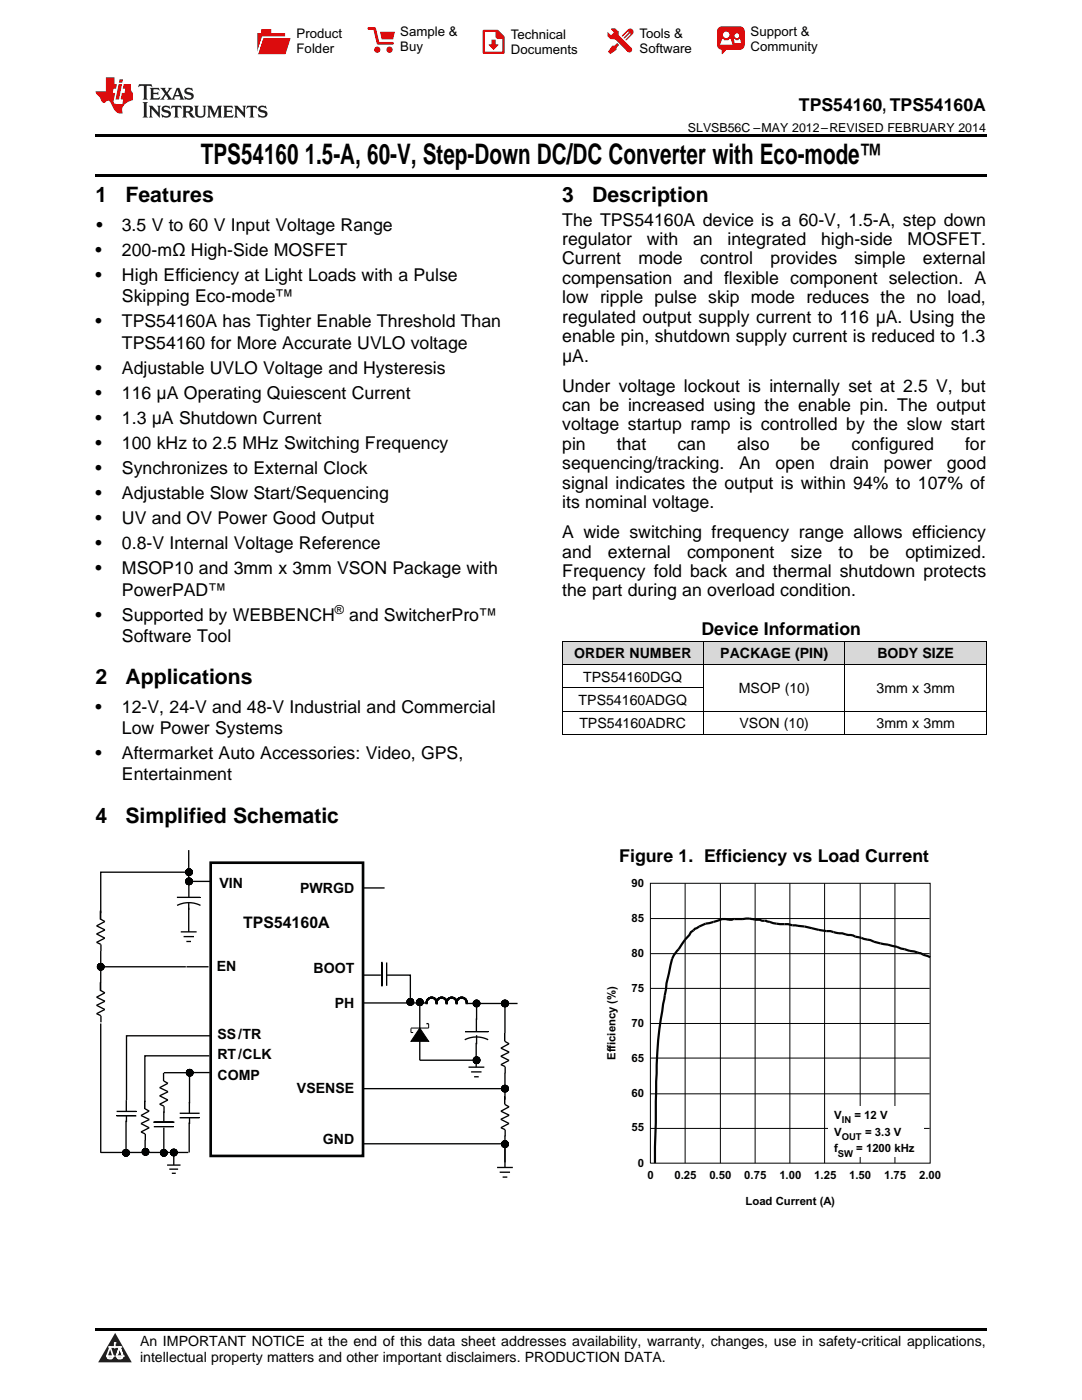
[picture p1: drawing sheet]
<svg xmlns="http://www.w3.org/2000/svg" width="216mm" height="279mm" viewBox="0 0 216 279" stroke-linecap="round" stroke-linejoin="round" font-family="sans-serif">
<defs><g id="words">
<g font-size="5.6">
<text x="40.1" y="32.8">TPS54160</text>
<text x="60.8" y="32.8">1.5-A, 60-V, Step-Down DC/DC Converter with Eco-mode™</text>
</g>
<g font-size="4.2">
<text x="19" y="40.4">1</text>
<text x="25" y="40.4">Features</text>
<text x="112.2" y="40.4">3</text>
<text x="118.2" y="40.4">Description</text>
<text x="19" y="136.6">2</text>
<text x="25" y="136.6">Applications</text>
<text x="19" y="164.2">4</text>
<text x="25" y="164.2">Simplified Schematic</text>
</g>
<g font-size="3.5">
<text x="159.4" y="22.2">TPS54160, TPS54160A</text>
<text x="19.2" y="46.1">•</text>
<text x="24.3" y="46.1">3.5 V to 60 V Input Voltage Range</text>
<text x="112.2" y="45">The TPS54160A device is a 60-V, 1.5-A, step down</text>
<text x="19" y="51.1">•</text>
<text x="24.3" y="51.1">200-mΩ High-Side MOSFET</text>
<text x="112.2" y="48.9">regulator</text>
<text x="112.2" y="52.8">Current</text>
<text x="127.4" y="52.8">mode</text>
<text x="129.1" y="48.9">with</text>
<text x="138.3" y="48.9">an</text>
<text x="139.7" y="52.8">control</text>
<text x="145.2" y="48.9">integrated</text>
<text x="153.7" y="52.8">provides</text>
<text x="163.8" y="48.9">high-side</text>
<text x="170.5" y="52.8">simple</text>
<text x="181.1" y="48.9">MOSFET.</text>
<text x="184.2" y="52.8">external</text>
<text x="19" y="56.1">•</text>
<text x="24.3" y="56.1">High Efficiency at Light Loads with a Pulse</text>
<text x="112.2" y="56.7">compensation and flexible component selection. A</text>
<text x="19" y="65.3">•</text>
<text x="24.3" y="60.3">Skipping Eco-mode™</text>
<text x="24.3" y="65.3">TPS54160A has Tighter Enable Threshold Than</text>
<text x="112.2" y="60.5">low ripple pulse skip mode reduces the no load,</text>
<text x="112.2" y="64.4">regulated output supply current to 116 μA. Using the</text>
<text x="24.3" y="69.6">TPS54160 for More Accurate UVLO voltage</text>
<text x="112.2" y="68.3">enable pin, shutdown supply current is reduced to 1.3</text>
<text x="19" y="74.6">•</text>
<text x="24.3" y="74.6">Adjustable UVLO Voltage and Hysteresis</text>
<text x="112.2" y="72.2">μA.</text>
<text x="19" y="79.6">•</text>
<text x="24.3" y="79.6">116 μA Operating Quiescent Current</text>
<text x="112.2" y="78.1">Under voltage lockout is internally set at 2.5 V, but</text>
<text x="112.2" y="82">can be increased using the enable pin. The output</text>
<text x="19" y="84.6">•</text>
<text x="19" y="89.6">•</text>
<text x="24.3" y="84.6">1.3 μA Shutdown Current</text>
<text x="24.3" y="89.6">100 kHz to 2.5 MHz Switching Frequency</text>
<text x="112.2" y="85.9">voltage startup ramp is controlled by the slow start</text>
<text x="112.2" y="89.8">pin</text>
<text x="123.1" y="89.8">that</text>
<text x="135.2" y="89.8">can</text>
<text x="147.1" y="89.8">also</text>
<text x="159.8" y="89.8">be</text>
<text x="169.9" y="89.8">configured</text>
<text x="192.6" y="89.8">for</text>
<text x="19" y="94.6">•</text>
<text x="24.3" y="94.6">Synchronizes to External Clock</text>
<text x="112.2" y="93.7">sequencing/tracking.</text>
<text x="147.5" y="93.7">An</text>
<text x="154.8" y="93.7">open</text>
<text x="165.6" y="93.7">drain</text>
<text x="176.4" y="93.7">power</text>
<text x="188.9" y="93.7">good</text>
<text x="19" y="99.6">•</text>
<text x="24.3" y="99.6">Adjustable Slow Start/Sequencing</text>
<text x="112.2" y="97.5">signal indicates the output is within 94% to 107% of</text>
<text x="112.2" y="101.4">its nominal voltage.</text>
<text x="19" y="104.6">•</text>
<text x="24.3" y="104.6">UV and OV Power Good Output</text>
<text x="112.2" y="107.4">A wide switching frequency range allows efficiency</text>
<text x="19" y="109.6">•</text>
<text x="24.3" y="109.6">0.8-V Internal Voltage Reference</text>
<text x="112.2" y="111.3">and</text>
<text x="121.3" y="111.3">external</text>
<text x="137.1" y="111.3">component</text>
<text x="157.8" y="111.3">size</text>
<text x="167.3" y="111.3">to</text>
<text x="173.5" y="111.3">be</text>
<text x="180.7" y="111.3">optimized.</text>
<text x="19" y="114.7">•</text>
<text x="24.3" y="114.7">MSOP10 and 3mm x 3mm VSON Package with</text>
<text x="24.3" y="118.9">PowerPAD™</text>
<text x="112.2" y="115.1">Frequency fold back and thermal shutdown protects</text>
<text x="112.2" y="119">the part during an overload condition.</text>
<text x="19" y="123.9">•</text>
<text x="24.3" y="123.9">Supported by WEBBENCH</text>
<text x="69.7" y="123.9">and SwitcherPro™</text>
<text x="24.3" y="128.1">Software Tool</text>
<text x="140" y="126.8">Device Information</text>
<text x="19" y="142.3">•</text>
<text x="24.3" y="142.3">12-V, 24-V and 48-V Industrial and Commercial</text>
<text x="24.3" y="146.5">Low Power Systems</text>
<text x="19" y="151.5">•</text>
<text x="24.3" y="151.5">Aftermarket Auto Accessories: Video, GPS,</text>
<text x="24.3" y="155.8">Entertainment</text>
<text x="123.6" y="172">Figure 1. Efficiency vs Load Current</text>
</g>
<text font-size="3.2" fill="#010202" x="48.5" y="185.2">TPS54160A</text>
<g font-size="2.8">
<text x="114.6" y="131.4">ORDER NUMBER</text>
<text x="143.7" y="131.4">PACKAGE (PIN)</text>
<text x="175.1" y="131.4">BODY SIZE</text>
<text x="116.4" y="136.1">TPS54160DGQ</text>
<text x="115.5" y="140.7">TPS54160ADGQ</text>
<text x="147.4" y="138.4">MSOP (10)</text>
<text x="174.9" y="138.4">3mm x 3mm</text>
<text x="115.6" y="145.4">TPS54160ADRC</text>
<text x="147.6" y="145.4">VSON (10)</text>
<text x="174.9" y="145.4">3mm x 3mm</text>
<text x="27.9" y="268.6">An IMPORTANT NOTICE at the end of this data sheet addresses availability, warranty, changes, use in safety-critical applications,</text>
<text x="27.9" y="271.8">intellectual property matters and other important disclaimers. PRODUCTION DATA.</text>
</g>
<g font-size="2.8" fill="#010202">
<text x="43.8" y="177.2">VIN</text>
<text x="59.9" y="178.1">PWRGD</text>
<text x="43.3" y="193.9">EN</text>
<text x="62.6" y="194.2">BOOT</text>
<text x="66.8" y="201.1">PH</text>
<text x="43.4" y="207.3">SS/TR</text>
<text x="43.4" y="211.4">RT/CLK</text>
<text x="43.4" y="215.5">COMP</text>
<text x="59.3" y="218.2">VSENSE</text>
<text x="64.4" y="228.3">GND</text>
</g>
<g font-size="2.6">
<text x="59.2" y="7.6">Product</text>
<text x="59.2" y="10.6">Folder</text>
<text x="79.9" y="7.3">Sample &amp;</text>
<text x="79.9" y="10.2">Buy</text>
<text x="101.9" y="7.8">Technical</text>
<text x="101.9" y="10.8">Documents</text>
<text x="127.6" y="7.6">Tools &amp;</text>
<text x="127.6" y="10.6">Software</text>
<text x="149.8" y="7.2">Support &amp;</text>
<text x="149.8" y="10.2">Community</text>
</g>
<g font-size="2.5">
<text x="137.3" y="26.3">SLVSB56C –MAY 2012–REVISED FEBRUARY 2014</text>
<text x="66.8" y="122.5">®</text>
</g>
<g font-size="2.3" fill="#010202">
<text x="126" y="177">90</text>
<text x="126" y="184">85</text>
<text x="126" y="190.9">80</text>
<text x="126" y="197.9">75</text>
<text x="126" y="204.9">70</text>
<text x="122.8" y="211.6" transform="rotate(-90 122.8 211.6)">Efficiency (%)</text>
<text x="126" y="211.9">65</text>
<text x="126" y="218.8">60</text>
<text x="126" y="225.8">55</text>
<text x="166.4" y="223.2">V</text>
<text x="166.4" y="226.6">V</text>
<text x="170.5" y="223.2">= 12 V</text>
<text x="172.6" y="226.6">= 3.3 V</text>
<text x="127.3" y="232.8">0</text>
<text x="166.4" y="230">f</text>
<text x="170.9" y="230">= 1200 kHz</text>
<text x="129.2" y="235.3">0</text>
<text x="134.6" y="235.3">0.25</text>
<text x="141.5" y="235.3">0.50</text>
<text x="148.5" y="235.3">0.75</text>
<text x="155.5" y="235.3">1.00</text>
<text x="162.5" y="235.3">1.25</text>
<text x="169.4" y="235.3">1.50</text>
<text x="176.4" y="235.3">1.75</text>
<text x="183.4" y="235.3">2.00</text>
<text x="148.7" y="240.4">Load Current (A)</text>
</g>
<g font-size="1.9" fill="#010202">
<text x="168" y="224.2">IN</text>
<text x="168" y="227.6">OUT</text>
<text x="167.2" y="231">SW</text>
</g>
</g></defs>
<g fill="#d8d8d8">
<path d="M112.2 128h28.2v4.7h-28.2z"/>
<path d="M140.4 128h28.2v4.7h-28.2z"/>
<path d="M168.6 128h28.2v4.7h-28.2z"/>
</g>
<path d="M23 266l3.3 5.9h-6.7z" fill="#231f20"/>
<path d="M21.3 270.6h1.3l-.4 .5h-.3a.54 .54 0 0 1-.6-.5z" fill-rule="evenodd" fill="#fff"/>
<path d="M21.3 270.6h1.3l-.4 .5h-.3a.54 .54 0 0 1-.6-.5z" fill="none" stroke="#231f20" stroke-width=".33"/>
<path d="M21.3 270.6l1.3 .1-.4 .4h-.5z" fill="none" stroke="#fff" stroke-width=".33"/>
<path d="M22.9 268.9h.1" fill="none" stroke="#fff" stroke-width=".33"/>
<path d="M22.9 268v.9z" fill="#fff"/>
<path d="M22.9 268v.9z" fill="none" stroke="#fff" stroke-width=".33"/>
<circle cx="22.9" cy="268" r=".17" fill="#fff"/>
<path d="M21.8 268.8h.1" fill="none" stroke="#fff" stroke-width=".33"/>
<path d="M21.8 268.8h2.3z" fill="#fff"/>
<path d="M21.8 268.8h2.3z" fill="none" stroke="#fff" stroke-width=".33"/>
<circle cx="24.1" cy="268.8" r=".17" fill="#fff"/>
<path d="M23.2 270.6h.1" fill="none" stroke="#fff" stroke-width=".33"/>
<path d="M23.9 268.8l-.7 1.8z" fill="#fff"/>
<path d="M23.9 268.8l-.7 1.8z" fill="none" stroke="#fff" stroke-width=".33"/>
<path d="M23.9 268.8l.7 1.8z" fill="#fff"/>
<path d="M23.9 268.8l.7 1.8z" fill="none" stroke="#fff" stroke-width=".33"/>
<path d="M24.5 270.6h.1" fill="none" stroke="#fff" stroke-width=".33"/>
<circle cx="21.3" cy="270.6" r=".17" fill="#fff"/>
<path d="M22 268.8l-.7 1.8z" fill="#fff"/>
<path d="M22 268.8l-.7 1.8z" fill="none" stroke="#fff" stroke-width=".33"/>
<path d="M22 268.8l.6 1.8z" fill="#fff"/>
<path d="M22 268.8l.6 1.8z" fill="none" stroke="#fff" stroke-width=".33"/>
<circle cx="22.6" cy="270.6" r=".17" fill="#fff"/>
<path d="M23.3 270.6h1.3a.64 .64 0 0 1-.7 .5 .64 .64 0 0 1-.6-.5z" fill-rule="evenodd" fill="#fff"/>
<path d="M23.3 270.6h1.3a.64 .64 0 0 1-.7 .5 .64 .64 0 0 1-.6-.5z" fill="none" stroke="#231f20" stroke-width=".33"/>
<path d="M23.3 270.6h1.3l-.5 .5h-.5z" fill="none" stroke="#fff" stroke-width=".33"/>
<path d="M23.2 270.6h.1" fill="none" stroke="#fff" stroke-width=".33"/>
<circle cx="24.6" cy="270.6" r=".17" fill="#fff"/>
<path d="M19 265.1h177.8v.5h-177.8z" fill="#000"/>
<g fill="none" stroke="#010202" stroke-width=".2">
<path d="M129.8 176.3h55.8v55.8h-55.8zM136.7 176.3v55.8M143.7 176.3v55.8M150.7 176.3v55.8M157.6 176.3v55.8M164.5 176.3v55.8M171.6 176.3v55.8M178.6 176.3v55.8M129.8 197.3h55.7M129.8 190.3h55.7M129.8 183.3h55.7M129.8 218.3h55.7"/>
<path d="M129.8 211.2h55.7M129.8 204.3h55.7M129.8 225.2h55.7"/>
</g>
<path d="M185.6 191l-2-.8-3.8-.9-.8-.3-4.6-1-.7-.4-3-.7-.4-.2-3.5-.5-1.1-.4a20 20 0 0 1-5.2-.9l-2.4-.2-.8-.3h-1.7l-1.3-.2-1.4-.4h-.8a16.7 16.7 0 0 0-5.5-.4 2.6 2.6 0 0 1-1.8 0h-.7l-2.6 .8-.7 .1-2.1 1-.8 .7-2.5 3.4a5.1 5.1 0 0 0-1.6 3.2 116.1 116.1 0 0 0-2.9 27.2l-.2 12.3" fill="none" stroke="#010202" stroke-width=".44"/>
<path d="M165.3 220.7h19v10.1h-19z" fill-rule="evenodd" fill="#fff"/>
<path d="M42 172.2h30.4v58.5h-30.4z" fill="none" stroke="#010202" stroke-width=".53"/>
<path d="M93.1 200h.1v.3h-.2z" fill-rule="evenodd" fill="#010202"/>
<path d="M93.1 200h.1v.3h-.2z" fill="none" stroke="#010202" stroke-width=".27"/>
<path d="M93.1 199.8l.1 .3z" fill-rule="evenodd" fill="#010202"/>
<path d="M93.1 199.8l.1 .3z" fill="none" stroke="#010202" stroke-width=".27"/>
<path d="M93 199.6l.1 .4z" fill-rule="evenodd" fill="#010202"/>
<path d="M93 199.6l.1 .4z" fill="none" stroke="#010202" stroke-width=".27"/>
<path d="M92.9 199.5h.1l.1 .3z" fill-rule="evenodd" fill="#010202"/>
<path d="M92.9 199.5h.1l.1 .3z" fill="none" stroke="#010202" stroke-width=".27"/>
<path d="M92.8 199.3l.2 .3h-.1z" fill-rule="evenodd" fill="#010202"/>
<path d="M92.8 199.3l.2 .3h-.1z" fill="none" stroke="#010202" stroke-width=".27"/>
<path d="M92.6 199.2l.3 .2-.3-.1z" fill-rule="evenodd" fill="#010202"/>
<path d="M92.6 199.2l.3 .2-.3-.1z" fill="none" stroke="#010202" stroke-width=".27"/>
<path d="M92.4 199.1l.3 .2z" fill-rule="evenodd" fill="#010202"/>
<path d="M92.4 199.1l.3 .2z" fill="none" stroke="#010202" stroke-width=".27"/>
<path d="M92.2 199.1l.4 .1z" fill-rule="evenodd" fill="#010202"/>
<path d="M92.2 199.1l.4 .1z" fill="none" stroke="#010202" stroke-width=".27"/>
<path d="M92.1 199l.3 .2h-.3z" fill-rule="evenodd" fill="#010202"/>
<path d="M92.1 199l.3 .2h-.3z" fill="none" stroke="#010202" stroke-width=".27"/>
<path d="M91.9 199.1h.3z" fill-rule="evenodd" fill="#010202"/>
<path d="M91.9 199.1h.3z" fill="none" stroke="#010202" stroke-width=".27"/>
<path d="M91.7 199.1h.3l-.2 .1z" fill-rule="evenodd" fill="#010202"/>
<path d="M91.7 199.1h.3l-.2 .1z" fill="none" stroke="#010202" stroke-width=".27"/>
<path d="M91.5 199.2l.3-.1-.2 .2z" fill-rule="evenodd" fill="#010202"/>
<path d="M91.5 199.2l.3-.1-.2 .2z" fill="none" stroke="#010202" stroke-width=".27"/>
<path d="M91.3 199.3l.3-.1-.2 .3z" fill-rule="evenodd" fill="#010202"/>
<path d="M91.3 199.3l.3-.1-.2 .3z" fill="none" stroke="#010202" stroke-width=".27"/>
<path d="M91.4 199.3l.1 .1-.2 .2z" fill-rule="evenodd" fill="#010202"/>
<path d="M91.4 199.3l.1 .1-.2 .2z" fill="none" stroke="#010202" stroke-width=".27"/>
<path d="M91.3 199.5l.1 .1-.2 .2z" fill-rule="evenodd" fill="#010202"/>
<path d="M91.3 199.5l.1 .1-.2 .2z" fill="none" stroke="#010202" stroke-width=".27"/>
<path d="M91.1 199.7h.2l-.1 .3z" fill-rule="evenodd" fill="#010202"/>
<path d="M91.1 199.7h.2l-.1 .3z" fill="none" stroke="#010202" stroke-width=".27"/>
<path d="M91.1 199.9h.1l-.1 .2z" fill-rule="evenodd" fill="#010202"/>
<path d="M91.1 199.9h.1l-.1 .2z" fill="none" stroke="#010202" stroke-width=".27"/>
<path d="M91 200h.2v.3h-.1z" fill-rule="evenodd" fill="#010202"/>
<path d="M91 200h.2v.3h-.1z" fill="none" stroke="#010202" stroke-width=".27"/>
<path d="M91.1 200h.1v.3h-.1z" fill-rule="evenodd" fill="#010202"/>
<path d="M91.1 200h.1v.3h-.1z" fill="none" stroke="#010202" stroke-width=".27"/>
<path d="M91 199.9h.2v.2z" fill-rule="evenodd" fill="#010202"/>
<path d="M91 199.9h.2v.2z" fill="none" stroke="#010202" stroke-width=".27"/>
<path d="M91 199.7h.1v.3z" fill-rule="evenodd" fill="#010202"/>
<path d="M91 199.7h.1v.3z" fill="none" stroke="#010202" stroke-width=".27"/>
<path d="M90.9 199.5l.2 .3z" fill-rule="evenodd" fill="#010202"/>
<path d="M90.9 199.5l.2 .3z" fill="none" stroke="#010202" stroke-width=".27"/>
<path d="M90.8 199.3l.2 .3z" fill-rule="evenodd" fill="#010202"/>
<path d="M90.8 199.3l.2 .3z" fill="none" stroke="#010202" stroke-width=".27"/>
<path d="M90.6 199.2l.3 .2z" fill-rule="evenodd" fill="#010202"/>
<path d="M90.6 199.2l.3 .2z" fill="none" stroke="#010202" stroke-width=".27"/>
<path d="M90.5 199.1l.3 .2-.3-.1z" fill-rule="evenodd" fill="#010202"/>
<path d="M90.5 199.1l.3 .2-.3-.1z" fill="none" stroke="#010202" stroke-width=".27"/>
<path d="M90.2 199.1l.4 .1z" fill-rule="evenodd" fill="#010202"/>
<path d="M90.2 199.1l.4 .1z" fill="none" stroke="#010202" stroke-width=".27"/>
<path d="M90.1 199l.3 .2h-.3z" fill-rule="evenodd" fill="#010202"/>
<path d="M90.1 199l.3 .2h-.3z" fill="none" stroke="#010202" stroke-width=".27"/>
<path d="M89.9 199.1h.3z" fill-rule="evenodd" fill="#010202"/>
<path d="M89.9 199.1h.3z" fill="none" stroke="#010202" stroke-width=".27"/>
<path d="M89.7 199.1h.3l-.2 .1z" fill-rule="evenodd" fill="#010202"/>
<path d="M89.7 199.1h.3l-.2 .1z" fill="none" stroke="#010202" stroke-width=".27"/>
<path d="M89.5 199.2l.3-.1-.2 .2z" fill-rule="evenodd" fill="#010202"/>
<path d="M89.5 199.2l.3-.1-.2 .2z" fill="none" stroke="#010202" stroke-width=".27"/>
<path d="M89.4 199.3l.3-.1-.2 .3z" fill-rule="evenodd" fill="#010202"/>
<path d="M89.4 199.3l.3-.1-.2 .3z" fill="none" stroke="#010202" stroke-width=".27"/>
<path d="M89.4 199.3l.1 .1-.2 .2z" fill-rule="evenodd" fill="#010202"/>
<path d="M89.4 199.3l.1 .1-.2 .2z" fill="none" stroke="#010202" stroke-width=".27"/>
<path d="M89.3 199.5l.1 .1-.2 .2z" fill-rule="evenodd" fill="#010202"/>
<path d="M89.3 199.5l.1 .1-.2 .2z" fill="none" stroke="#010202" stroke-width=".27"/>
<path d="M89.1 199.7h.2l-.1 .3z" fill-rule="evenodd" fill="#010202"/>
<path d="M89.1 199.7h.2l-.1 .3z" fill="none" stroke="#010202" stroke-width=".27"/>
<path d="M89.1 199.8l.1 .1v.2h-.2z" fill-rule="evenodd" fill="#010202"/>
<path d="M89.1 199.8l.1 .1v.2h-.2z" fill="none" stroke="#010202" stroke-width=".27"/>
<path d="M89 200h.2v.3h-.1z" fill-rule="evenodd" fill="#010202"/>
<path d="M89 200h.2v.3h-.1z" fill="none" stroke="#010202" stroke-width=".27"/>
<path d="M89.1 200h.1v.3h-.1z" fill-rule="evenodd" fill="#010202"/>
<path d="M89.1 200h.1v.3h-.1z" fill="none" stroke="#010202" stroke-width=".27"/>
<path d="M89 199.9h.2v.2z" fill-rule="evenodd" fill="#010202"/>
<path d="M89 199.9h.2v.2z" fill="none" stroke="#010202" stroke-width=".27"/>
<path d="M89 199.6l.2 .4z" fill-rule="evenodd" fill="#010202"/>
<path d="M89 199.6l.2 .4z" fill="none" stroke="#010202" stroke-width=".27"/>
<path d="M88.9 199.5l.2 .3z" fill-rule="evenodd" fill="#010202"/>
<path d="M88.9 199.5l.2 .3z" fill="none" stroke="#010202" stroke-width=".27"/>
<path d="M88.8 199.3l.2 .3h-.1z" fill-rule="evenodd" fill="#010202"/>
<path d="M88.8 199.3l.2 .3h-.1z" fill="none" stroke="#010202" stroke-width=".27"/>
<path d="M88.6 199.2l.3 .2-.3-.1z" fill-rule="evenodd" fill="#010202"/>
<path d="M88.6 199.2l.3 .2-.3-.1z" fill="none" stroke="#010202" stroke-width=".27"/>
<path d="M88.4 199.1l.3 .2z" fill-rule="evenodd" fill="#010202"/>
<path d="M88.4 199.1l.3 .2z" fill="none" stroke="#010202" stroke-width=".27"/>
<path d="M88.3 199l.3 .2h-.3z" fill-rule="evenodd" fill="#010202"/>
<path d="M88.3 199l.3 .2h-.3z" fill="none" stroke="#010202" stroke-width=".27"/>
<path d="M88.1 199l.3 .2h-.3z" fill-rule="evenodd" fill="#010202"/>
<path d="M88.1 199l.3 .2h-.3z" fill="none" stroke="#010202" stroke-width=".27"/>
<path d="M87.9 199l.3 .1-.3 .1z" fill-rule="evenodd" fill="#010202"/>
<path d="M87.9 199l.3 .1-.3 .1z" fill="none" stroke="#010202" stroke-width=".27"/>
<path d="M87.7 199.1h.3l-.2 .1z" fill-rule="evenodd" fill="#010202"/>
<path d="M87.7 199.1h.3l-.2 .1z" fill="none" stroke="#010202" stroke-width=".27"/>
<path d="M87.5 199.2l.3-.1-.2 .2z" fill-rule="evenodd" fill="#010202"/>
<path d="M87.5 199.2l.3-.1-.2 .2z" fill="none" stroke="#010202" stroke-width=".27"/>
<path d="M87.3 199.3l.4-.1-.2 .3z" fill-rule="evenodd" fill="#010202"/>
<path d="M87.3 199.3l.4-.1-.2 .3z" fill="none" stroke="#010202" stroke-width=".27"/>
<path d="M87.4 199.3l.1 .1-.2 .2z" fill-rule="evenodd" fill="#010202"/>
<path d="M87.4 199.3l.1 .1-.2 .2z" fill="none" stroke="#010202" stroke-width=".27"/>
<path d="M87.2 199.5l.2 .1-.2 .2z" fill-rule="evenodd" fill="#010202"/>
<path d="M87.2 199.5l.2 .1-.2 .2z" fill="none" stroke="#010202" stroke-width=".27"/>
<path d="M87.1 199.7h.2l-.1 .3-.1-.1z" fill-rule="evenodd" fill="#010202"/>
<path d="M87.1 199.7h.2l-.1 .3-.1-.1z" fill="none" stroke="#010202" stroke-width=".27"/>
<path d="M87.1 199.9h.1v.2z" fill-rule="evenodd" fill="#010202"/>
<path d="M87.1 199.9h.1v.2z" fill="none" stroke="#010202" stroke-width=".27"/>
<path d="M87.1 200l.1 .3h-.1z" fill-rule="evenodd" fill="#010202"/>
<path d="M87.1 200l.1 .3h-.1z" fill="none" stroke="#010202" stroke-width=".27"/>
<path d="M87.1 200h.1v.3h-.1z" fill-rule="evenodd" fill="#010202"/>
<path d="M87.1 200h.1v.3h-.1z" fill="none" stroke="#010202" stroke-width=".27"/>
<path d="M87.1 199.8l.1 .3z" fill-rule="evenodd" fill="#010202"/>
<path d="M87.1 199.8l.1 .3z" fill="none" stroke="#010202" stroke-width=".27"/>
<path d="M87 199.7h.1l.1 .3z" fill-rule="evenodd" fill="#010202"/>
<path d="M87 199.7h.1l.1 .3z" fill="none" stroke="#010202" stroke-width=".27"/>
<path d="M86.9 199.5l.2 .3z" fill-rule="evenodd" fill="#010202"/>
<path d="M86.9 199.5l.2 .3z" fill="none" stroke="#010202" stroke-width=".27"/>
<path d="M86.8 199.3l.2 .3z" fill-rule="evenodd" fill="#010202"/>
<path d="M86.8 199.3l.2 .3z" fill="none" stroke="#010202" stroke-width=".27"/>
<path d="M86.7 199.2l.2 .2-.3-.1z" fill-rule="evenodd" fill="#010202"/>
<path d="M86.7 199.2l.2 .2-.3-.1z" fill="none" stroke="#010202" stroke-width=".27"/>
<path d="M86.5 199.1l.3 .2-.3-.1z" fill-rule="evenodd" fill="#010202"/>
<path d="M86.5 199.1l.3 .2-.3-.1z" fill="none" stroke="#010202" stroke-width=".27"/>
<path d="M86.3 199.1l.3 .1z" fill-rule="evenodd" fill="#010202"/>
<path d="M86.3 199.1l.3 .1z" fill="none" stroke="#010202" stroke-width=".27"/>
<path d="M86.1 199l.3 .2h-.3z" fill-rule="evenodd" fill="#010202"/>
<path d="M86.1 199l.3 .2h-.3z" fill="none" stroke="#010202" stroke-width=".27"/>
<path d="M85.9 199l.3 .1-.3 .1z" fill-rule="evenodd" fill="#010202"/>
<path d="M85.9 199l.3 .1-.3 .1z" fill="none" stroke="#010202" stroke-width=".27"/>
<path d="M85.7 199.1h.3l-.2 .1z" fill-rule="evenodd" fill="#010202"/>
<path d="M85.7 199.1h.3l-.2 .1z" fill="none" stroke="#010202" stroke-width=".27"/>
<path d="M85.5 199.2l.3-.1-.2 .2z" fill-rule="evenodd" fill="#010202"/>
<path d="M85.5 199.2l.3-.1-.2 .2z" fill="none" stroke="#010202" stroke-width=".27"/>
<path d="M85.4 199.3l.3-.1-.2 .3z" fill-rule="evenodd" fill="#010202"/>
<path d="M85.4 199.3l.3-.1-.2 .3z" fill="none" stroke="#010202" stroke-width=".27"/>
<path d="M85.4 199.3l.1 .1-.2 .2z" fill-rule="evenodd" fill="#010202"/>
<path d="M85.4 199.3l.1 .1-.2 .2z" fill="none" stroke="#010202" stroke-width=".27"/>
<path d="M85.3 199.5l.1 .1-.2 .2z" fill-rule="evenodd" fill="#010202"/>
<path d="M85.3 199.5l.1 .1-.2 .2z" fill="none" stroke="#010202" stroke-width=".27"/>
<path d="M85.1 199.7h.2l-.1 .3z" fill-rule="evenodd" fill="#010202"/>
<path d="M85.1 199.7h.2l-.1 .3z" fill="none" stroke="#010202" stroke-width=".27"/>
<path d="M85.1 199.8l.1 .3z" fill-rule="evenodd" fill="#010202"/>
<path d="M85.1 199.8l.1 .3z" fill="none" stroke="#010202" stroke-width=".27"/>
<path d="M85.1 200h.1v.3h-.1z" fill-rule="evenodd" fill="#010202"/>
<path d="M85.1 200h.1v.3h-.1zM92.7 207.5a5.1 5.1 0 0 1 4.7 0M92.8 205.9h4.7zM93.2 200.3h7.3M93.5 213h3.1M94 213.9h2.1M94.6 214.9h.9M95 208.1v4.9M95.1 203.3v2.5zM95.1 206.6v1.8zM95.1 200.3v3.2M100.8 200.3h2.5" fill="none" stroke="#010202" stroke-width=".27"/>
<path d="M92.8 205.9h4.7" fill="none" stroke="#010202" stroke-width=".2"/>
<path d="M94.5 200.1l.6 .1v.1z" fill-rule="evenodd" fill="#010202"/>
<path d="M94.5 200.1l.6 .1v.1z" fill="none" stroke="#010202" stroke-width=".27"/>
<path d="M94.5 200.2l.1 .1z" fill-rule="evenodd" fill="#010202"/>
<path d="M94.5 200.2l.1 .1z" fill="none" stroke="#010202" stroke-width=".27"/>
<path d="M94.5 200.2h.6v.1h-.6z" fill-rule="evenodd" fill="#010202"/>
<path d="M94.5 200.2h.6v.1h-.6z" fill="none" stroke="#010202" stroke-width=".27"/>
<path d="M94.6 200l.5 .2v.1l-.6-.2z" fill-rule="evenodd" fill="#010202"/>
<path d="M94.6 200l.5 .2v.1l-.6-.2z" fill="none" stroke="#010202" stroke-width=".27"/>
<path d="M94.5 200.1l.1 .1z" fill-rule="evenodd" fill="#010202"/>
<path d="M94.5 200.1l.1 .1z" fill="none" stroke="#010202" stroke-width=".27"/>
<path d="M94.5 200.1l.6 .1v.1z" fill-rule="evenodd" fill="#010202"/>
<path d="M94.5 200.1l.6 .1v.1z" fill="none" stroke="#010202" stroke-width=".27"/>
<path d="M94.6 199.9l.5 .3v.1l-.5-.3z" fill-rule="evenodd" fill="#010202"/>
<path d="M94.6 199.9l.5 .3v.1l-.5-.3z" fill="none" stroke="#010202" stroke-width=".27"/>
<path d="M94.6 199.9v.2z" fill-rule="evenodd" fill="#010202"/>
<path d="M94.6 199.9v.2z" fill="none" stroke="#010202" stroke-width=".27"/>
<path d="M94.6 200l.5 .2v.1l-.6-.2z" fill-rule="evenodd" fill="#010202"/>
<path d="M94.6 200l.5 .2v.1l-.6-.2z" fill="none" stroke="#010202" stroke-width=".27"/>
<path d="M94.6 199.9l.5 .3v.1z" fill-rule="evenodd" fill="#010202"/>
<path d="M94.6 199.9l.5 .3v.1z" fill="none" stroke="#010202" stroke-width=".27"/>
<path d="M94.6 199.9v.1z" fill-rule="evenodd" fill="#010202"/>
<path d="M94.6 199.9v.1z" fill="none" stroke="#010202" stroke-width=".27"/>
<path d="M94.6 199.9l.5 .3v.1l-.5-.3z" fill-rule="evenodd" fill="#010202"/>
<path d="M94.6 199.9l.5 .3v.1l-.5-.3z" fill="none" stroke="#010202" stroke-width=".27"/>
<path d="M94.8 199.8l.3 .4v.1z" fill-rule="evenodd" fill="#010202"/>
<path d="M94.8 199.8l.3 .4v.1z" fill="none" stroke="#010202" stroke-width=".27"/>
<path d="M94.6 199.9h.2z" fill-rule="evenodd" fill="#010202"/>
<path d="M94.6 199.9h.2z" fill="none" stroke="#010202" stroke-width=".27"/>
<path d="M94.6 199.9l.5 .3v.1z" fill-rule="evenodd" fill="#010202"/>
<path d="M94.6 199.9l.5 .3v.1z" fill="none" stroke="#010202" stroke-width=".27"/>
<path d="M94.8 199.8l.1-.1 .3 .5-.2 .1z" fill-rule="evenodd" fill="#010202"/>
<path d="M94.8 199.8l.1-.1 .3 .5-.2 .1z" fill="none" stroke="#010202" stroke-width=".27"/>
<path d="M94.7 199.8h.1z" fill-rule="evenodd" fill="#010202"/>
<path d="M94.7 199.8h.1z" fill="none" stroke="#010202" stroke-width=".27"/>
<path d="M94.8 199.8l.3 .4v.1z" fill-rule="evenodd" fill="#010202"/>
<path d="M94.8 199.8l.3 .4v.1z" fill="none" stroke="#010202" stroke-width=".27"/>
<path d="M94.9 199.7l.3 .6h-.2z" fill-rule="evenodd" fill="#010202"/>
<path d="M94.9 199.7l.3 .6h-.2z" fill="none" stroke="#010202" stroke-width=".27"/>
<path d="M94.8 199.7l.1 .1z" fill-rule="evenodd" fill="#010202"/>
<path d="M94.8 199.7l.1 .1z" fill="none" stroke="#010202" stroke-width=".27"/>
<path d="M94.8 199.8l.1-.1 .3 .5-.2 .1z" fill-rule="evenodd" fill="#010202"/>
<path d="M94.8 199.8l.1-.1 .3 .5-.2 .1z" fill="none" stroke="#010202" stroke-width=".27"/>
<path d="M94.9 199.7l.3 .6h-.2z" fill-rule="evenodd" fill="#010202"/>
<path d="M94.9 199.7l.3 .6h-.2z" fill="none" stroke="#010202" stroke-width=".27"/>
<path d="M94.9 199.7h.1z" fill-rule="evenodd" fill="#010202"/>
<path d="M94.9 199.7h.1z" fill="none" stroke="#010202" stroke-width=".27"/>
<path d="M94.8 199.7l.4 .6h-.2z" fill-rule="evenodd" fill="#010202"/>
<path d="M94.8 199.7l.4 .6h-.2z" fill="none" stroke="#010202" stroke-width=".27"/>
<path d="M95 199.7h.2v.6h-.2z" fill-rule="evenodd" fill="#010202"/>
<path d="M95 199.7h.2v.6h-.2z" fill="none" stroke="#010202" stroke-width=".27"/>
<path d="M95 199.7h.1z" fill-rule="evenodd" fill="#010202"/>
<path d="M95 199.7h.1z" fill="none" stroke="#010202" stroke-width=".27"/>
<path d="M94.9 199.7l.3 .6h-.2z" fill-rule="evenodd" fill="#010202"/>
<path d="M94.9 199.7l.3 .6h-.2z" fill="none" stroke="#010202" stroke-width=".27"/>
<path d="M95.2 199.7v.6h-.2z" fill-rule="evenodd" fill="#010202"/>
<path d="M95.2 199.7v.6h-.2z" fill="none" stroke="#010202" stroke-width=".27"/>
<path d="M95.1 199.6l.1 .1z" fill-rule="evenodd" fill="#010202"/>
<path d="M95.1 199.6l.1 .1z" fill="none" stroke="#010202" stroke-width=".27"/>
<path d="M95 199.7h.2v.6h-.2z" fill-rule="evenodd" fill="#010202"/>
<path d="M95 199.7h.2v.6h-.2z" fill="none" stroke="#010202" stroke-width=".27"/>
<path d="M95.2 199.7h.2l-.2 .6h-.2z" fill-rule="evenodd" fill="#010202"/>
<path d="M95.2 199.7h.2l-.2 .6h-.2z" fill="none" stroke="#010202" stroke-width=".27"/>
<path d="M95.2 199.7l.1 .1z" fill-rule="evenodd" fill="#010202"/>
<path d="M95.2 199.7l.1 .1z" fill="none" stroke="#010202" stroke-width=".27"/>
<path d="M95.2 199.7v.6h-.2z" fill-rule="evenodd" fill="#010202"/>
<path d="M95.2 199.7v.6h-.2z" fill="none" stroke="#010202" stroke-width=".27"/>
<path d="M95.3 199.7l.1 .1-.2 .5-.2-.1z" fill-rule="evenodd" fill="#010202"/>
<path d="M95.3 199.7l.1 .1-.2 .5-.2-.1z" fill="none" stroke="#010202" stroke-width=".27"/>
<path d="M95.3 199.7l.1 .1z" fill-rule="evenodd" fill="#010202"/>
<path d="M95.3 199.7l.1 .1z" fill="none" stroke="#010202" stroke-width=".27"/>
<path d="M95.2 199.7h.1l-.1 .6h-.2z" fill-rule="evenodd" fill="#010202"/>
<path d="M95.2 199.7h.1l-.1 .6h-.2z" fill="none" stroke="#010202" stroke-width=".27"/>
<path d="M95.4 199.8l.1 .1-.4 .4v-.1z" fill-rule="evenodd" fill="#010202"/>
<path d="M95.4 199.8l.1 .1-.4 .4v-.1z" fill="none" stroke="#010202" stroke-width=".27"/>
<path d="M95.4 199.7v.2z" fill-rule="evenodd" fill="#010202"/>
<path d="M95.4 199.7v.2z" fill="none" stroke="#010202" stroke-width=".27"/>
<path d="M95.3 199.7l.1 .1-.2 .5-.2-.1z" fill-rule="evenodd" fill="#010202"/>
<path d="M95.3 199.7l.1 .1-.2 .5-.2-.1z" fill="none" stroke="#010202" stroke-width=".27"/>
<path d="M95.1 200.2l.5-.3-.5 .4z" fill-rule="evenodd" fill="#010202"/>
<path d="M95.1 200.2l.5-.3-.5 .4z" fill="none" stroke="#010202" stroke-width=".27"/>
<path d="M95.4 199.9h.2z" fill-rule="evenodd" fill="#010202"/>
<path d="M95.4 199.9h.2z" fill="none" stroke="#010202" stroke-width=".27"/>
<path d="M95.4 199.8l.1 .1-.4 .4v-.1z" fill-rule="evenodd" fill="#010202"/>
<path d="M95.4 199.8l.1 .1-.4 .4v-.1z" fill="none" stroke="#010202" stroke-width=".27"/>
<path d="M95.1 200.2l.5-.3v.1l-.5 .3z" fill-rule="evenodd" fill="#010202"/>
<path d="M95.1 200.2l.5-.3v.1l-.5 .3z" fill="none" stroke="#010202" stroke-width=".27"/>
<path d="M95.5 199.9h.1z" fill-rule="evenodd" fill="#010202"/>
<path d="M95.5 199.9h.1z" fill="none" stroke="#010202" stroke-width=".27"/>
<path d="M95.1 200.2l.5-.3-.5 .4z" fill-rule="evenodd" fill="#010202"/>
<path d="M95.1 200.2l.5-.3-.5 .4z" fill="none" stroke="#010202" stroke-width=".27"/>
<path d="M95.1 200.2l.5-.2v.1l-.5 .2z" fill-rule="evenodd" fill="#010202"/>
<path d="M95.1 200.2l.5-.2v.1l-.5 .2z" fill="none" stroke="#010202" stroke-width=".27"/>
<path d="M95.6 200l.1 .1z" fill-rule="evenodd" fill="#010202"/>
<path d="M95.6 200l.1 .1z" fill="none" stroke="#010202" stroke-width=".27"/>
<path d="M95.1 200.2l.5-.3v.1l-.5 .3z" fill-rule="evenodd" fill="#010202"/>
<path d="M95.1 200.2l.5-.3v.1l-.5 .3z" fill="none" stroke="#010202" stroke-width=".27"/>
<path d="M95.1 200.2l.6-.1-.6 .2z" fill-rule="evenodd" fill="#010202"/>
<path d="M95.1 200.2l.6-.1-.6 .2z" fill="none" stroke="#010202" stroke-width=".27"/>
<path d="M95.6 200.1h.1z" fill-rule="evenodd" fill="#010202"/>
<path d="M95.6 200.1h.1z" fill="none" stroke="#010202" stroke-width=".27"/>
<path d="M95.1 200.2l.5-.2v.1l-.5 .2z" fill-rule="evenodd" fill="#010202"/>
<path d="M95.1 200.2l.5-.2v.1l-.5 .2z" fill="none" stroke="#010202" stroke-width=".27"/>
<path d="M95.1 200.2h.6v.1h-.6z" fill-rule="evenodd" fill="#010202"/>
<path d="M95.1 200.2h.6v.1h-.6z" fill="none" stroke="#010202" stroke-width=".27"/>
<path d="M95.6 200.2l.1 .1z" fill-rule="evenodd" fill="#010202"/>
<path d="M95.6 200.2l.1 .1z" fill="none" stroke="#010202" stroke-width=".27"/>
<path d="M95.1 200.2l.6-.1-.6 .2z" fill-rule="evenodd" fill="#010202"/>
<path d="M95.1 200.2l.6-.1-.6 .2z" fill="none" stroke="#010202" stroke-width=".27"/>
<path d="M95.1 200.2l.6 .2-.6-.1z" fill-rule="evenodd" fill="#010202"/>
<path d="M95.1 200.2l.6 .2-.6-.1z" fill="none" stroke="#010202" stroke-width=".27"/>
<path d="M95.6 200.3l.1 .1z" fill-rule="evenodd" fill="#010202"/>
<path d="M95.6 200.3l.1 .1z" fill="none" stroke="#010202" stroke-width=".27"/>
<path d="M95.1 200.2h.6v.1h-.6z" fill-rule="evenodd" fill="#010202"/>
<path d="M95.1 200.2h.6v.1h-.6z" fill="none" stroke="#010202" stroke-width=".27"/>
<path d="M95.1 200.2l.5 .2v.1l-.5-.2z" fill-rule="evenodd" fill="#010202"/>
<path d="M95.1 200.2l.5 .2v.1l-.5-.2z" fill="none" stroke="#010202" stroke-width=".27"/>
<path d="M95.6 200.4l.1 .1z" fill-rule="evenodd" fill="#010202"/>
<path d="M95.6 200.4l.1 .1z" fill="none" stroke="#010202" stroke-width=".27"/>
<path d="M95.1 200.2l.6 .2-.6-.1z" fill-rule="evenodd" fill="#010202"/>
<path d="M95.1 200.2l.6 .2-.6-.1z" fill="none" stroke="#010202" stroke-width=".27"/>
<path d="M95.1 200.2l.5 .4-.5-.3z" fill-rule="evenodd" fill="#010202"/>
<path d="M95.1 200.2l.5 .4-.5-.3z" fill="none" stroke="#010202" stroke-width=".27"/>
<path d="M95.6 200.4v.2z" fill-rule="evenodd" fill="#010202"/>
<path d="M95.6 200.4v.2z" fill="none" stroke="#010202" stroke-width=".27"/>
<path d="M95.1 200.2l.5 .2v.1l-.5-.2z" fill-rule="evenodd" fill="#010202"/>
<path d="M95.1 200.2l.5 .2v.1l-.5-.2z" fill="none" stroke="#010202" stroke-width=".27"/>
<path d="M95.1 200.2l.5 .4-.1 .1-.4-.4z" fill-rule="evenodd" fill="#010202"/>
<path d="M95.1 200.2l.5 .4-.1 .1-.4-.4z" fill="none" stroke="#010202" stroke-width=".27"/>
<path d="M95.6 200.5v.2z" fill-rule="evenodd" fill="#010202"/>
<path d="M95.6 200.5v.2z" fill="none" stroke="#010202" stroke-width=".27"/>
<path d="M95.1 200.2l.5 .4-.5-.3z" fill-rule="evenodd" fill="#010202"/>
<path d="M95.1 200.2l.5 .4-.5-.3z" fill="none" stroke="#010202" stroke-width=".27"/>
<path d="M95.1 200.2l.4 .5h-.1l-.3-.4z" fill-rule="evenodd" fill="#010202"/>
<path d="M95.1 200.2l.4 .5h-.1l-.3-.4z" fill="none" stroke="#010202" stroke-width=".27"/>
<path d="M95.5 200.6v.1z" fill-rule="evenodd" fill="#010202"/>
<path d="M95.5 200.6v.1z" fill="none" stroke="#010202" stroke-width=".27"/>
<path d="M95.1 200.2l.5 .4-.1 .1-.4-.4z" fill-rule="evenodd" fill="#010202"/>
<path d="M95.1 200.2l.5 .4-.1 .1-.4-.4z" fill="none" stroke="#010202" stroke-width=".27"/>
<path d="M95 200.3l.2-.1 .2 .5-.1 .1z" fill-rule="evenodd" fill="#010202"/>
<path d="M95 200.3l.2-.1 .2 .5-.1 .1z" fill="none" stroke="#010202" stroke-width=".27"/>
<path d="M95.4 200.7l.1 .1z" fill-rule="evenodd" fill="#010202"/>
<path d="M95.4 200.7l.1 .1z" fill="none" stroke="#010202" stroke-width=".27"/>
<path d="M95.1 200.2l.4 .5h-.1l-.3-.4z" fill-rule="evenodd" fill="#010202"/>
<path d="M95.1 200.2l.4 .5h-.1l-.3-.4z" fill="none" stroke="#010202" stroke-width=".27"/>
<path d="M95 200.3h.2l.2 .5h-.2z" fill-rule="evenodd" fill="#010202"/>
<path d="M95 200.3h.2l.2 .5h-.2z" fill="none" stroke="#010202" stroke-width=".27"/>
<path d="M95.3 200.8h.1z" fill-rule="evenodd" fill="#010202"/>
<path d="M95.3 200.8h.1z" fill="none" stroke="#010202" stroke-width=".27"/>
<path d="M95 200.3l.2-.1 .2 .5v.1z" fill-rule="evenodd" fill="#010202"/>
<path d="M95 200.3l.2-.1 .2 .5v.1z" fill="none" stroke="#010202" stroke-width=".27"/>
<path d="M95 200.3h.2v.5z" fill-rule="evenodd" fill="#010202"/>
<path d="M95 200.3h.2v.5z" fill="none" stroke="#010202" stroke-width=".27"/>
<path d="M95.2 200.8l.1 .1z" fill-rule="evenodd" fill="#010202"/>
<path d="M95.2 200.8l.1 .1z" fill="none" stroke="#010202" stroke-width=".27"/>
<path d="M95 200.3h.2l.2 .5h-.2z" fill-rule="evenodd" fill="#010202"/>
<path d="M95 200.3h.2l.2 .5h-.2z" fill="none" stroke="#010202" stroke-width=".27"/>
<path d="M95 200.3h.2v.5h-.2z" fill-rule="evenodd" fill="#010202"/>
<path d="M95 200.3h.2v.5h-.2z" fill="none" stroke="#010202" stroke-width=".27"/>
<path d="M95.1 200.8l.1 .1z" fill-rule="evenodd" fill="#010202"/>
<path d="M95.1 200.8l.1 .1z" fill="none" stroke="#010202" stroke-width=".27"/>
<path d="M95 200.3h.2l.1 .5z" fill-rule="evenodd" fill="#010202"/>
<path d="M95 200.3h.2l.1 .5z" fill="none" stroke="#010202" stroke-width=".27"/>
<path d="M95 200.3h.2l-.3 .5z" fill-rule="evenodd" fill="#010202"/>
<path d="M95 200.3h.2l-.3 .5z" fill="none" stroke="#010202" stroke-width=".27"/>
<path d="M95 200.8l.1 .1z" fill-rule="evenodd" fill="#010202"/>
<path d="M95 200.8l.1 .1z" fill="none" stroke="#010202" stroke-width=".27"/>
<path d="M95 200.3h.2v.5h-.1z" fill-rule="evenodd" fill="#010202"/>
<path d="M95 200.3h.2v.5h-.1z" fill="none" stroke="#010202" stroke-width=".27"/>
<path d="M95 200.3h.2l-.2 .5z" fill-rule="evenodd" fill="#010202"/>
<path d="M95 200.3h.2l-.2 .5z" fill="none" stroke="#010202" stroke-width=".27"/>
<path d="M94.9 200.8l.1 .1z" fill-rule="evenodd" fill="#010202"/>
<path d="M94.9 200.8l.1 .1z" fill="none" stroke="#010202" stroke-width=".27"/>
<path d="M95 200.3h.2l-.1 .5h-.1z" fill-rule="evenodd" fill="#010202"/>
<path d="M95 200.3h.2l-.1 .5h-.1z" fill="none" stroke="#010202" stroke-width=".27"/>
<path d="M95 200.2l.2 .1-.3 .5-.1-.1z" fill-rule="evenodd" fill="#010202"/>
<path d="M95 200.2l.2 .1-.3 .5-.1-.1z" fill="none" stroke="#010202" stroke-width=".27"/>
<path d="M94.8 200.7l.1 .2z" fill-rule="evenodd" fill="#010202"/>
<path d="M94.8 200.7l.1 .2z" fill="none" stroke="#010202" stroke-width=".27"/>
<path d="M95 200.3h.2l-.2 .5z" fill-rule="evenodd" fill="#010202"/>
<path d="M95 200.3h.2l-.2 .5z" fill="none" stroke="#010202" stroke-width=".27"/>
<path d="M95.1 200.2v.1l-.3 .4z" fill-rule="evenodd" fill="#010202"/>
<path d="M95.1 200.2v.1l-.3 .4z" fill="none" stroke="#010202" stroke-width=".27"/>
<path d="M94.8 200.7v.1z" fill-rule="evenodd" fill="#010202"/>
<path d="M94.8 200.7v.1z" fill="none" stroke="#010202" stroke-width=".27"/>
<path d="M95 200.2l.2 .1-.3 .5-.1-.1z" fill-rule="evenodd" fill="#010202"/>
<path d="M95 200.2l.2 .1-.3 .5-.1-.1z" fill="none" stroke="#010202" stroke-width=".27"/>
<path d="M94.6 200.6l.5-.4v.1l-.4 .4z" fill-rule="evenodd" fill="#010202"/>
<path d="M94.6 200.6l.5-.4v.1l-.4 .4z" fill="none" stroke="#010202" stroke-width=".27"/>
<path d="M94.6 200.7h.2z" fill-rule="evenodd" fill="#010202"/>
<path d="M94.6 200.7h.2z" fill="none" stroke="#010202" stroke-width=".27"/>
<path d="M95.1 200.2v.1l-.3 .4z" fill-rule="evenodd" fill="#010202"/>
<path d="M95.1 200.2v.1l-.3 .4z" fill="none" stroke="#010202" stroke-width=".27"/>
<path d="M94.6 200.5l.5-.3v.1l-.5 .3z" fill-rule="evenodd" fill="#010202"/>
<path d="M94.6 200.5l.5-.3v.1l-.5 .3z" fill="none" stroke="#010202" stroke-width=".27"/>
<path d="M94.6 200.6h.1z" fill-rule="evenodd" fill="#010202"/>
<path d="M94.6 200.6h.1z" fill="none" stroke="#010202" stroke-width=".27"/>
<path d="M94.6 200.6l.5-.4v.1l-.4 .4z" fill-rule="evenodd" fill="#010202"/>
<path d="M94.6 200.6l.5-.4v.1l-.4 .4z" fill="none" stroke="#010202" stroke-width=".27"/>
<path d="M94.5 200.4l.6-.2v.1l-.5 .2z" fill-rule="evenodd" fill="#010202"/>
<path d="M94.5 200.4l.6-.2v.1l-.5 .2z" fill="none" stroke="#010202" stroke-width=".27"/>
<path d="M94.5 200.5h.2z" fill-rule="evenodd" fill="#010202"/>
<path d="M94.5 200.5h.2z" fill="none" stroke="#010202" stroke-width=".27"/>
<path d="M94.6 200.5l.5-.3v.1l-.5 .3z" fill-rule="evenodd" fill="#010202"/>
<path d="M94.6 200.5l.5-.3v.1l-.5 .3z" fill="none" stroke="#010202" stroke-width=".27"/>
<path d="M94.5 200.3l.6-.1v.1z" fill-rule="evenodd" fill="#010202"/>
<path d="M94.5 200.3l.6-.1v.1z" fill="none" stroke="#010202" stroke-width=".27"/>
<path d="M94.5 200.4l.1 .1z" fill-rule="evenodd" fill="#010202"/>
<path d="M94.5 200.4l.1 .1z" fill="none" stroke="#010202" stroke-width=".27"/>
<path d="M94.5 200.4l.6-.2v.1l-.5 .2z" fill-rule="evenodd" fill="#010202"/>
<path d="M94.5 200.4l.6-.2v.1l-.5 .2z" fill="none" stroke="#010202" stroke-width=".27"/>
<path d="M94.5 200.2h.6v.1h-.6z" fill-rule="evenodd" fill="#010202"/>
<path d="M94.5 200.2h.6v.1h-.6z" fill="none" stroke="#010202" stroke-width=".27"/>
<path d="M94.5 200.3l.1 .1z" fill-rule="evenodd" fill="#010202"/>
<path d="M94.5 200.3l.1 .1z" fill="none" stroke="#010202" stroke-width=".27"/>
<path d="M94.5 200.3l.6-.1v.1z" fill-rule="evenodd" fill="#010202"/>
<path d="M94.5 200.3l.6-.1v.1z" fill="none" stroke="#010202" stroke-width=".27"/>
<circle cx="95.1" cy="200.3" r=".58" fill="#010202"/>
<g fill="none" stroke="#010202" stroke-width=".27">
<path d="M72.4 194.6h3.6zM76.2 192.1v4.6zM77.2 194.6h4.7v5.6M72.4 200.2h12.6"/>
<circle cx="95.1" cy="200.3" r=".58"/>
</g>
<path d="M76.2 192.1v4.6" fill="none" stroke="#010202" stroke-width=".2"/>
<path d="M81.3 199.8l.6 .2-.6-.1z" fill-rule="evenodd" fill="#010202"/>
<path d="M81.3 199.8l.6 .2-.6-.1z" fill="none" stroke="#010202" stroke-width=".27"/>
<path d="M81.3 199.9l.1 .1z" fill-rule="evenodd" fill="#010202"/>
<path d="M81.3 199.9l.1 .1z" fill="none" stroke="#010202" stroke-width=".27"/>
<path d="M81.3 199.9l.6 .1h-.6z" fill-rule="evenodd" fill="#010202"/>
<path d="M81.3 199.9l.6 .1h-.6z" fill="none" stroke="#010202" stroke-width=".27"/>
<path d="M81.3 199.7l.6 .3-.6-.2z" fill-rule="evenodd" fill="#010202"/>
<path d="M81.3 199.7l.6 .3-.6-.2z" fill="none" stroke="#010202" stroke-width=".27"/>
<path d="M81.3 199.7l.1 .2z" fill-rule="evenodd" fill="#010202"/>
<path d="M81.3 199.7l.1 .2z" fill="none" stroke="#010202" stroke-width=".27"/>
<path d="M81.3 199.8l.6 .2z" fill-rule="evenodd" fill="#010202"/>
<path d="M81.3 199.8l.6 .2z" fill="none" stroke="#010202" stroke-width=".27"/>
<path d="M81.4 199.6l.5 .3v.1l-.5-.3z" fill-rule="evenodd" fill="#010202"/>
<path d="M81.4 199.6l.5 .3v.1l-.5-.3z" fill="none" stroke="#010202" stroke-width=".27"/>
<path d="M81.3 199.6l.1 .2z" fill-rule="evenodd" fill="#010202"/>
<path d="M81.3 199.6l.1 .2z" fill="none" stroke="#010202" stroke-width=".27"/>
<path d="M81.3 199.7l.6 .3-.6-.2z" fill-rule="evenodd" fill="#010202"/>
<path d="M81.3 199.7l.6 .3-.6-.2z" fill="none" stroke="#010202" stroke-width=".27"/>
<path d="M81.5 199.5l.4 .4-.1 .1-.4-.4z" fill-rule="evenodd" fill="#010202"/>
<path d="M81.5 199.5l.4 .4-.1 .1-.4-.4z" fill="none" stroke="#010202" stroke-width=".27"/>
<path d="M81.4 199.6v.1z" fill-rule="evenodd" fill="#010202"/>
<path d="M81.4 199.6v.1z" fill="none" stroke="#010202" stroke-width=".27"/>
<path d="M81.4 199.6l.5 .3v.1l-.6-.3z" fill-rule="evenodd" fill="#010202"/>
<path d="M81.4 199.6l.5 .3v.1l-.6-.3z" fill="none" stroke="#010202" stroke-width=".27"/>
<path d="M81.5 199.5l.4 .4-.1 .1z" fill-rule="evenodd" fill="#010202"/>
<path d="M81.5 199.5l.4 .4-.1 .1z" fill="none" stroke="#010202" stroke-width=".27"/>
<path d="M81.5 199.5v.1z" fill-rule="evenodd" fill="#010202"/>
<path d="M81.5 199.5v.1z" fill="none" stroke="#010202" stroke-width=".27"/>
<path d="M81.5 199.5l.4 .4-.1 .1-.4-.4z" fill-rule="evenodd" fill="#010202"/>
<path d="M81.5 199.5l.4 .4-.1 .1-.4-.4z" fill="none" stroke="#010202" stroke-width=".27"/>
<path d="M81.5 199.5l.1-.1 .3 .5-.1 .1z" fill-rule="evenodd" fill="#010202"/>
<path d="M81.5 199.5l.1-.1 .3 .5-.1 .1z" fill="none" stroke="#010202" stroke-width=".27"/>
<path d="M81.5 199.5h.1z" fill-rule="evenodd" fill="#010202"/>
<path d="M81.5 199.5h.1z" fill="none" stroke="#010202" stroke-width=".27"/>
<path d="M81.5 199.5l.4 .4-.1 .1z" fill-rule="evenodd" fill="#010202"/>
<path d="M81.5 199.5l.4 .4-.1 .1z" fill="none" stroke="#010202" stroke-width=".27"/>
<path d="M81.6 199.4l.3 .5z" fill-rule="evenodd" fill="#010202"/>
<path d="M81.6 199.4l.3 .5z" fill="none" stroke="#010202" stroke-width=".27"/>
<path d="M81.6 199.4l.1 .1z" fill-rule="evenodd" fill="#010202"/>
<path d="M81.6 199.4l.1 .1z" fill="none" stroke="#010202" stroke-width=".27"/>
<path d="M81.5 199.5l.1-.1 .3 .5-.1 .1z" fill-rule="evenodd" fill="#010202"/>
<path d="M81.5 199.5l.1-.1 .3 .5-.1 .1z" fill="none" stroke="#010202" stroke-width=".27"/>
<path d="M81.7 199.4h.1l.1 .5z" fill-rule="evenodd" fill="#010202"/>
<path d="M81.7 199.4h.1l.1 .5z" fill="none" stroke="#010202" stroke-width=".27"/>
<path d="M81.7 199.4h.1z" fill-rule="evenodd" fill="#010202"/>
<path d="M81.7 199.4h.1z" fill="none" stroke="#010202" stroke-width=".27"/>
<path d="M81.6 199.4l.3 .5z" fill-rule="evenodd" fill="#010202"/>
<path d="M81.6 199.4l.3 .5z" fill="none" stroke="#010202" stroke-width=".27"/>
<path d="M81.8 199.4l.1 .5z" fill-rule="evenodd" fill="#010202"/>
<path d="M81.8 199.4l.1 .5z" fill="none" stroke="#010202" stroke-width=".27"/>
<path d="M81.8 199.3l.1 .1z" fill-rule="evenodd" fill="#010202"/>
<path d="M81.8 199.3l.1 .1z" fill="none" stroke="#010202" stroke-width=".27"/>
<path d="M81.7 199.4h.1l.1 .5z" fill-rule="evenodd" fill="#010202"/>
<path d="M81.7 199.4h.1l.1 .5z" fill="none" stroke="#010202" stroke-width=".27"/>
<path d="M81.9 199.4h.1l-.2 .5z" fill-rule="evenodd" fill="#010202"/>
<path d="M81.9 199.4h.1l-.2 .5z" fill="none" stroke="#010202" stroke-width=".27"/>
<path d="M81.9 199.3l.1 .1z" fill-rule="evenodd" fill="#010202"/>
<path d="M81.9 199.3l.1 .1z" fill="none" stroke="#010202" stroke-width=".27"/>
<path d="M81.8 199.4l.1 .5z" fill-rule="evenodd" fill="#010202"/>
<path d="M81.8 199.4l.1 .5z" fill="none" stroke="#010202" stroke-width=".27"/>
<path d="M82 199.4h.1l-.2 .6z" fill-rule="evenodd" fill="#010202"/>
<path d="M82 199.4h.1l-.2 .6z" fill="none" stroke="#010202" stroke-width=".27"/>
<path d="M82 199.3l.1 .2z" fill-rule="evenodd" fill="#010202"/>
<path d="M82 199.3l.1 .2z" fill="none" stroke="#010202" stroke-width=".27"/>
<path d="M81.9 199.4h.1l-.2 .5z" fill-rule="evenodd" fill="#010202"/>
<path d="M81.9 199.4h.1l-.2 .5z" fill="none" stroke="#010202" stroke-width=".27"/>
<path d="M82.1 199.4l.1 .1-.3 .5-.1-.1z" fill-rule="evenodd" fill="#010202"/>
<path d="M82.1 199.4l.1 .1-.3 .5-.1-.1z" fill="none" stroke="#010202" stroke-width=".27"/>
<path d="M82.1 199.4v.1z" fill-rule="evenodd" fill="#010202"/>
<path d="M82.1 199.4v.1z" fill="none" stroke="#010202" stroke-width=".27"/>
<path d="M82 199.4h.1l-.2 .6z" fill-rule="evenodd" fill="#010202"/>
<path d="M82 199.4h.1l-.2 .6z" fill="none" stroke="#010202" stroke-width=".27"/>
<path d="M82.2 199.5h.1l-.4 .5-.1-.1z" fill-rule="evenodd" fill="#010202"/>
<path d="M82.2 199.5h.1l-.4 .5-.1-.1z" fill="none" stroke="#010202" stroke-width=".27"/>
<path d="M82.2 199.4v.2z" fill-rule="evenodd" fill="#010202"/>
<path d="M82.2 199.4v.2z" fill="none" stroke="#010202" stroke-width=".27"/>
<path d="M82.1 199.4l.1 .1-.3 .5-.1-.1z" fill-rule="evenodd" fill="#010202"/>
<path d="M82.1 199.4l.1 .1-.3 .5-.1-.1z" fill="none" stroke="#010202" stroke-width=".27"/>
<path d="M81.8 199.9l.5-.4 .1 .1-.5 .4z" fill-rule="evenodd" fill="#010202"/>
<path d="M81.8 199.9l.5-.4 .1 .1-.5 .4z" fill="none" stroke="#010202" stroke-width=".27"/>
<path d="M82.2 199.5h.2z" fill-rule="evenodd" fill="#010202"/>
<path d="M82.2 199.5h.2z" fill="none" stroke="#010202" stroke-width=".27"/>
<path d="M82.2 199.5h.1l-.4 .5-.1-.1z" fill-rule="evenodd" fill="#010202"/>
<path d="M82.2 199.5h.1l-.4 .5-.1-.1z" fill="none" stroke="#010202" stroke-width=".27"/>
<path d="M81.9 199.9l.5-.3-.5 .4z" fill-rule="evenodd" fill="#010202"/>
<path d="M81.9 199.9l.5-.3-.5 .4z" fill="none" stroke="#010202" stroke-width=".27"/>
<path d="M82.3 199.6h.1z" fill-rule="evenodd" fill="#010202"/>
<path d="M82.3 199.6h.1z" fill="none" stroke="#010202" stroke-width=".27"/>
<path d="M81.8 199.9l.5-.4 .1 .1-.5 .4z" fill-rule="evenodd" fill="#010202"/>
<path d="M81.8 199.9l.5-.4 .1 .1-.5 .4z" fill="none" stroke="#010202" stroke-width=".27"/>
<path d="M81.9 199.9l.5-.2v.1z" fill-rule="evenodd" fill="#010202"/>
<path d="M81.9 199.9l.5-.2v.1z" fill="none" stroke="#010202" stroke-width=".27"/>
<path d="M82.3 199.7h.2z" fill-rule="evenodd" fill="#010202"/>
<path d="M82.3 199.7h.2z" fill="none" stroke="#010202" stroke-width=".27"/>
<path d="M81.9 199.9l.5-.3-.5 .4z" fill-rule="evenodd" fill="#010202"/>
<path d="M81.9 199.9l.5-.3-.5 .4z" fill="none" stroke="#010202" stroke-width=".27"/>
<path d="M81.9 199.9l.5-.1v.1z" fill-rule="evenodd" fill="#010202"/>
<path d="M81.9 199.9l.5-.1v.1z" fill="none" stroke="#010202" stroke-width=".27"/>
<path d="M82.4 199.8h.1z" fill-rule="evenodd" fill="#010202"/>
<path d="M82.4 199.8h.1z" fill="none" stroke="#010202" stroke-width=".27"/>
<path d="M81.9 199.9l.5-.2v.1z" fill-rule="evenodd" fill="#010202"/>
<path d="M81.9 199.9l.5-.2v.1z" fill="none" stroke="#010202" stroke-width=".27"/>
<path d="M81.9 199.9h.6v.1h-.6z" fill-rule="evenodd" fill="#010202"/>
<path d="M81.9 199.9h.6v.1h-.6z" fill="none" stroke="#010202" stroke-width=".27"/>
<path d="M82.4 199.9h.1z" fill-rule="evenodd" fill="#010202"/>
<path d="M82.4 199.9h.1z" fill="none" stroke="#010202" stroke-width=".27"/>
<path d="M81.9 199.9l.5-.1v.1z" fill-rule="evenodd" fill="#010202"/>
<path d="M81.9 199.9l.5-.1v.1z" fill="none" stroke="#010202" stroke-width=".27"/>
<path d="M81.9 199.9l.5 .1v.1z" fill-rule="evenodd" fill="#010202"/>
<path d="M81.9 199.9l.5 .1v.1z" fill="none" stroke="#010202" stroke-width=".27"/>
<path d="M82.4 199.9l.1 .2z" fill-rule="evenodd" fill="#010202"/>
<path d="M82.4 199.9l.1 .2z" fill="none" stroke="#010202" stroke-width=".27"/>
<path d="M81.9 199.9l.6 .1z" fill-rule="evenodd" fill="#010202"/>
<path d="M81.9 199.9l.6 .1z" fill="none" stroke="#010202" stroke-width=".27"/>
<path d="M81.9 199.9l.5 .3z" fill-rule="evenodd" fill="#010202"/>
<path d="M81.9 199.9l.5 .3z" fill="none" stroke="#010202" stroke-width=".27"/>
<path d="M82.4 200l.1 .2z" fill-rule="evenodd" fill="#010202"/>
<path d="M82.4 200l.1 .2z" fill="none" stroke="#010202" stroke-width=".27"/>
<path d="M81.9 199.9l.5 .1v.1z" fill-rule="evenodd" fill="#010202"/>
<path d="M81.9 199.9l.5 .1v.1z" fill="none" stroke="#010202" stroke-width=".27"/>
<path d="M81.9 199.9l.5 .3v.1l-.5-.3z" fill-rule="evenodd" fill="#010202"/>
<path d="M81.9 199.9l.5 .3v.1l-.5-.3z" fill="none" stroke="#010202" stroke-width=".27"/>
<path d="M82.4 200.1v.2z" fill-rule="evenodd" fill="#010202"/>
<path d="M82.4 200.1v.2z" fill="none" stroke="#010202" stroke-width=".27"/>
<path d="M81.9 199.9l.5 .3z" fill-rule="evenodd" fill="#010202"/>
<path d="M81.9 199.9l.5 .3z" fill="none" stroke="#010202" stroke-width=".27"/>
<path d="M81.9 199.9l.5 .4-.1 .1-.5-.4z" fill-rule="evenodd" fill="#010202"/>
<path d="M81.9 199.9l.5 .4-.1 .1-.5-.4z" fill="none" stroke="#010202" stroke-width=".27"/>
<path d="M82.3 200.2l.1 .2z" fill-rule="evenodd" fill="#010202"/>
<path d="M82.3 200.2l.1 .2z" fill="none" stroke="#010202" stroke-width=".27"/>
<path d="M81.9 199.9l.5 .3v.1l-.5-.3z" fill-rule="evenodd" fill="#010202"/>
<path d="M81.9 199.9l.5 .3v.1l-.5-.3z" fill="none" stroke="#010202" stroke-width=".27"/>
<path d="M81.9 199.9l.4 .5h-.1l-.4-.4z" fill-rule="evenodd" fill="#010202"/>
<path d="M81.9 199.9l.4 .5h-.1l-.4-.4z" fill="none" stroke="#010202" stroke-width=".27"/>
<path d="M82.3 200.3v.1z" fill-rule="evenodd" fill="#010202"/>
<path d="M82.3 200.3v.1z" fill="none" stroke="#010202" stroke-width=".27"/>
<path d="M81.9 199.9l.5 .4-.1 .1-.5-.4z" fill-rule="evenodd" fill="#010202"/>
<path d="M81.9 199.9l.5 .4-.1 .1-.5-.4z" fill="none" stroke="#010202" stroke-width=".27"/>
<path d="M81.8 200l.1-.1 .3 .5-.1 .1z" fill-rule="evenodd" fill="#010202"/>
<path d="M81.8 200l.1-.1 .3 .5-.1 .1z" fill="none" stroke="#010202" stroke-width=".27"/>
<path d="M82.1 200.4h.2z" fill-rule="evenodd" fill="#010202"/>
<path d="M82.1 200.4h.2z" fill="none" stroke="#010202" stroke-width=".27"/>
<path d="M81.9 199.9l.4 .5h-.1l-.4-.4z" fill-rule="evenodd" fill="#010202"/>
<path d="M81.9 199.9l.4 .5h-.1l-.4-.4z" fill="none" stroke="#010202" stroke-width=".27"/>
<path d="M81.8 200l.3 .5h-.1z" fill-rule="evenodd" fill="#010202"/>
<path d="M81.8 200l.3 .5h-.1z" fill="none" stroke="#010202" stroke-width=".27"/>
<path d="M82.1 200.4l.1 .1z" fill-rule="evenodd" fill="#010202"/>
<path d="M82.1 200.4l.1 .1z" fill="none" stroke="#010202" stroke-width=".27"/>
<path d="M81.8 200l.1-.1 .3 .5-.1 .1z" fill-rule="evenodd" fill="#010202"/>
<path d="M81.8 200l.1-.1 .3 .5-.1 .1z" fill="none" stroke="#010202" stroke-width=".27"/>
<path d="M81.8 199.9l.2 .6h-.1z" fill-rule="evenodd" fill="#010202"/>
<path d="M81.8 199.9l.2 .6h-.1z" fill="none" stroke="#010202" stroke-width=".27"/>
<path d="M82 200.5h.1z" fill-rule="evenodd" fill="#010202"/>
<path d="M82 200.5h.1z" fill="none" stroke="#010202" stroke-width=".27"/>
<path d="M81.8 200l.3 .5h-.1z" fill-rule="evenodd" fill="#010202"/>
<path d="M81.8 200l.3 .5h-.1z" fill="none" stroke="#010202" stroke-width=".27"/>
<path d="M81.8 199.9l.1 .6z" fill-rule="evenodd" fill="#010202"/>
<path d="M81.8 199.9l.1 .6z" fill="none" stroke="#010202" stroke-width=".27"/>
<path d="M81.9 200.5l.1 .1z" fill-rule="evenodd" fill="#010202"/>
<path d="M81.9 200.5l.1 .1z" fill="none" stroke="#010202" stroke-width=".27"/>
<path d="M81.8 199.9l.2 .6h-.1z" fill-rule="evenodd" fill="#010202"/>
<path d="M81.8 199.9l.2 .6h-.1z" fill="none" stroke="#010202" stroke-width=".27"/>
<path d="M81.8 199.9v.6h-.1z" fill-rule="evenodd" fill="#010202"/>
<path d="M81.8 199.9v.6h-.1z" fill="none" stroke="#010202" stroke-width=".27"/>
<path d="M81.8 200.5l.1 .1z" fill-rule="evenodd" fill="#010202"/>
<path d="M81.8 200.5l.1 .1z" fill="none" stroke="#010202" stroke-width=".27"/>
<path d="M81.8 199.9l.1 .6z" fill-rule="evenodd" fill="#010202"/>
<path d="M81.8 199.9l.1 .6z" fill="none" stroke="#010202" stroke-width=".27"/>
<path d="M81.8 199.9l-.1 .6z" fill-rule="evenodd" fill="#010202"/>
<path d="M81.8 199.9l-.1 .6z" fill="none" stroke="#010202" stroke-width=".27"/>
<path d="M81.7 200.4l.1 .2z" fill-rule="evenodd" fill="#010202"/>
<path d="M81.7 200.4l.1 .2z" fill="none" stroke="#010202" stroke-width=".27"/>
<path d="M81.8 199.9v.6h-.1z" fill-rule="evenodd" fill="#010202"/>
<path d="M81.8 199.9v.6h-.1z" fill="none" stroke="#010202" stroke-width=".27"/>
<path d="M81.8 199.9l.1 .1-.3 .5-.1-.1z" fill-rule="evenodd" fill="#010202"/>
<path d="M81.8 199.9l.1 .1-.3 .5-.1-.1z" fill="none" stroke="#010202" stroke-width=".27"/>
<path d="M81.6 200.4l.1 .1z" fill-rule="evenodd" fill="#010202"/>
<path d="M81.6 200.4l.1 .1z" fill="none" stroke="#010202" stroke-width=".27"/>
<path d="M81.8 199.9l-.1 .6z" fill-rule="evenodd" fill="#010202"/>
<path d="M81.8 199.9l-.1 .6z" fill="none" stroke="#010202" stroke-width=".27"/>
<path d="M81.8 199.9l.1 .1-.4 .4z" fill-rule="evenodd" fill="#010202"/>
<path d="M81.8 199.9l.1 .1-.4 .4z" fill="none" stroke="#010202" stroke-width=".27"/>
<path d="M81.5 200.3l.1 .2z" fill-rule="evenodd" fill="#010202"/>
<path d="M81.5 200.3l.1 .2z" fill="none" stroke="#010202" stroke-width=".27"/>
<path d="M81.8 199.9l.1 .1-.2 .5-.2-.1z" fill-rule="evenodd" fill="#010202"/>
<path d="M81.8 199.9l.1 .1-.2 .5-.2-.1z" fill="none" stroke="#010202" stroke-width=".27"/>
<path d="M81.4 200.3l.4-.4 .1 .1-.4 .4z" fill-rule="evenodd" fill="#010202"/>
<path d="M81.4 200.3l.4-.4 .1 .1-.4 .4z" fill="none" stroke="#010202" stroke-width=".27"/>
<path d="M81.5 200.3v.1z" fill-rule="evenodd" fill="#010202"/>
<path d="M81.5 200.3v.1z" fill="none" stroke="#010202" stroke-width=".27"/>
<path d="M81.8 199.9l.1 .1-.4 .4z" fill-rule="evenodd" fill="#010202"/>
<path d="M81.8 199.9l.1 .1-.4 .4z" fill="none" stroke="#010202" stroke-width=".27"/>
<path d="M81.4 200.2l.5-.3v.1l-.5 .3z" fill-rule="evenodd" fill="#010202"/>
<path d="M81.4 200.2l.5-.3v.1l-.5 .3z" fill="none" stroke="#010202" stroke-width=".27"/>
<path d="M81.3 200.3h.2z" fill-rule="evenodd" fill="#010202"/>
<path d="M81.3 200.3h.2z" fill="none" stroke="#010202" stroke-width=".27"/>
<path d="M81.4 200.3l.4-.4 .1 .1z" fill-rule="evenodd" fill="#010202"/>
<path d="M81.4 200.3l.4-.4 .1 .1z" fill="none" stroke="#010202" stroke-width=".27"/>
<path d="M81.3 200.1l.6-.1z" fill-rule="evenodd" fill="#010202"/>
<path d="M81.3 200.1l.6-.1z" fill="none" stroke="#010202" stroke-width=".27"/>
<path d="M81.3 200.2h.1z" fill-rule="evenodd" fill="#010202"/>
<path d="M81.3 200.2h.1z" fill="none" stroke="#010202" stroke-width=".27"/>
<path d="M81.4 200.2l.5-.3v.1l-.5 .3z" fill-rule="evenodd" fill="#010202"/>
<path d="M81.4 200.2l.5-.3v.1l-.5 .3z" fill="none" stroke="#010202" stroke-width=".27"/>
<path d="M81.3 200l.6-.1-.6 .2z" fill-rule="evenodd" fill="#010202"/>
<path d="M81.3 200l.6-.1-.6 .2z" fill="none" stroke="#010202" stroke-width=".27"/>
<path d="M81.3 200.1h.1z" fill-rule="evenodd" fill="#010202"/>
<path d="M81.3 200.1h.1z" fill="none" stroke="#010202" stroke-width=".27"/>
<path d="M81.3 200.1l.6-.1z" fill-rule="evenodd" fill="#010202"/>
<path d="M81.3 200.1l.6-.1z" fill="none" stroke="#010202" stroke-width=".27"/>
<path d="M81.3 199.9l.6 .1z" fill-rule="evenodd" fill="#010202"/>
<path d="M81.3 199.9l.6 .1z" fill="none" stroke="#010202" stroke-width=".27"/>
<path d="M81.2 199.9l.2 .2z" fill-rule="evenodd" fill="#010202"/>
<path d="M81.2 199.9l.2 .2z" fill="none" stroke="#010202" stroke-width=".27"/>
<path d="M81.3 200l.6-.1-.6 .2z" fill-rule="evenodd" fill="#010202"/>
<path d="M81.3 200l.6-.1-.6 .2z" fill="none" stroke="#010202" stroke-width=".27"/>
<circle cx="81.9" cy="200" r=".58" fill="#010202"/>
<g fill="none" stroke="#010202" stroke-width=".27">
<path d="M35.3 179.1h4.6zM37.7 169.7v6.9M37.7 176.4v2.6zM37.7 175.9h4.4M35.3 180.7l.2-.1a5.1 5.1 0 0 1 4.5 .1M36.1 186h3.1M36.6 186.9h2.1M37.2 187.9h.9M37.7 180.2v1.4zM37.7 181.2v4.8M72.4 228.3h28.4v4.7M99.2 233h3.1"/>
<path d="M99.7 233.9h2.1M100.3 234.9h.9"/>
<circle cx="81.9" cy="200" r=".58"/>
</g>
<path d="M35.3 179.1h4.6" fill="none" stroke="#010202" stroke-width=".2"/>
<path d="M37.7 175.8l.6-.1v.1z" fill-rule="evenodd" fill="#010202"/>
<path d="M37.7 175.8l.6-.1v.1z" fill="none" stroke="#010202" stroke-width=".27"/>
<path d="M38.2 175.8l.1 .1z" fill-rule="evenodd" fill="#010202"/>
<path d="M38.2 175.8l.1 .1z" fill="none" stroke="#010202" stroke-width=".27"/>
<path d="M37.7 175.8l.6 .2z" fill-rule="evenodd" fill="#010202"/>
<path d="M37.7 175.8l.6 .2z" fill="none" stroke="#010202" stroke-width=".27"/>
<path d="M37.7 175.8l.6-.1z" fill-rule="evenodd" fill="#010202"/>
<path d="M37.7 175.8l.6-.1z" fill="none" stroke="#010202" stroke-width=".27"/>
<path d="M38.2 175.7l.1 .1z" fill-rule="evenodd" fill="#010202"/>
<path d="M38.2 175.7l.1 .1z" fill="none" stroke="#010202" stroke-width=".27"/>
<path d="M37.7 175.8h.6v.1z" fill-rule="evenodd" fill="#010202"/>
<path d="M37.7 175.8h.6v.1z" fill="none" stroke="#010202" stroke-width=".27"/>
<path d="M37.7 175.8l.5-.2v.1l-.4 .2z" fill-rule="evenodd" fill="#010202"/>
<path d="M37.7 175.8l.5-.2v.1l-.4 .2z" fill="none" stroke="#010202" stroke-width=".27"/>
<path d="M38.2 175.6l.1 .1z" fill-rule="evenodd" fill="#010202"/>
<path d="M38.2 175.6l.1 .1z" fill="none" stroke="#010202" stroke-width=".27"/>
<path d="M37.7 175.8h.6z" fill-rule="evenodd" fill="#010202"/>
<path d="M37.7 175.8h.6z" fill="none" stroke="#010202" stroke-width=".27"/>
<path d="M37.7 175.9l.4-.4 .1 .1z" fill-rule="evenodd" fill="#010202"/>
<path d="M37.7 175.9l.4-.4 .1 .1z" fill="none" stroke="#010202" stroke-width=".27"/>
<path d="M38.1 175.6h.2z" fill-rule="evenodd" fill="#010202"/>
<path d="M38.1 175.6h.2z" fill="none" stroke="#010202" stroke-width=".27"/>
<path d="M37.7 175.8l.5-.2v.1l-.4 .2z" fill-rule="evenodd" fill="#010202"/>
<path d="M37.7 175.8l.5-.2v.1l-.4 .2z" fill="none" stroke="#010202" stroke-width=".27"/>
<path d="M38 175.4l.1 .1-.3 .4z" fill-rule="evenodd" fill="#010202"/>
<path d="M38 175.4l.1 .1-.3 .4z" fill="none" stroke="#010202" stroke-width=".27"/>
<path d="M38 175.5h.2z" fill-rule="evenodd" fill="#010202"/>
<path d="M38 175.5h.2z" fill="none" stroke="#010202" stroke-width=".27"/>
<path d="M37.7 175.9l.4-.4 .1 .1z" fill-rule="evenodd" fill="#010202"/>
<path d="M37.7 175.9l.4-.4 .1 .1z" fill="none" stroke="#010202" stroke-width=".27"/>
<path d="M38 175.4h.1l-.3 .5h-.1z" fill-rule="evenodd" fill="#010202"/>
<path d="M38 175.4h.1l-.3 .5h-.1z" fill="none" stroke="#010202" stroke-width=".27"/>
<path d="M38 175.3l.1 .2z" fill-rule="evenodd" fill="#010202"/>
<path d="M38 175.3l.1 .2z" fill="none" stroke="#010202" stroke-width=".27"/>
<path d="M38.1 175.4v.1l-.3 .4z" fill-rule="evenodd" fill="#010202"/>
<path d="M38.1 175.4v.1l-.3 .4z" fill="none" stroke="#010202" stroke-width=".27"/>
<path d="M37.9 175.3l.1 .1-.2 .5z" fill-rule="evenodd" fill="#010202"/>
<path d="M37.9 175.3l.1 .1-.2 .5z" fill="none" stroke="#010202" stroke-width=".27"/>
<path d="M37.9 175.3l.1 .2z" fill-rule="evenodd" fill="#010202"/>
<path d="M37.9 175.3l.1 .2z" fill="none" stroke="#010202" stroke-width=".27"/>
<path d="M38 175.4h.1l-.3 .5h-.1z" fill-rule="evenodd" fill="#010202"/>
<path d="M38 175.4h.1l-.3 .5h-.1z" fill="none" stroke="#010202" stroke-width=".27"/>
<path d="M37.8 175.3h.1l-.2 .6z" fill-rule="evenodd" fill="#010202"/>
<path d="M37.8 175.3h.1l-.2 .6z" fill="none" stroke="#010202" stroke-width=".27"/>
<path d="M37.8 175.3l.1 .1z" fill-rule="evenodd" fill="#010202"/>
<path d="M37.8 175.3l.1 .1z" fill="none" stroke="#010202" stroke-width=".27"/>
<path d="M37.9 175.3l.1 .1-.2 .5z" fill-rule="evenodd" fill="#010202"/>
<path d="M37.9 175.3l.1 .1-.2 .5z" fill="none" stroke="#010202" stroke-width=".27"/>
<path d="M37.7 175.3l.1 .6z" fill-rule="evenodd" fill="#010202"/>
<path d="M37.7 175.3l.1 .6z" fill="none" stroke="#010202" stroke-width=".27"/>
<path d="M37.7 175.3l.1 .1z" fill-rule="evenodd" fill="#010202"/>
<path d="M37.7 175.3l.1 .1z" fill="none" stroke="#010202" stroke-width=".27"/>
<path d="M37.8 175.3h.1l-.2 .6z" fill-rule="evenodd" fill="#010202"/>
<path d="M37.8 175.3h.1l-.2 .6z" fill="none" stroke="#010202" stroke-width=".27"/>
<path d="M37.6 175.3h.1l.1 .6z" fill-rule="evenodd" fill="#010202"/>
<path d="M37.6 175.3h.1l.1 .6z" fill="none" stroke="#010202" stroke-width=".27"/>
<path d="M37.6 175.3l.1 .1z" fill-rule="evenodd" fill="#010202"/>
<path d="M37.6 175.3l.1 .1z" fill="none" stroke="#010202" stroke-width=".27"/>
<path d="M37.7 175.3l.1 .6z" fill-rule="evenodd" fill="#010202"/>
<path d="M37.7 175.3l.1 .6z" fill="none" stroke="#010202" stroke-width=".27"/>
<path d="M37.5 175.4l.3 .5z" fill-rule="evenodd" fill="#010202"/>
<path d="M37.5 175.4l.3 .5z" fill="none" stroke="#010202" stroke-width=".27"/>
<path d="M37.5 175.3l.1 .1z" fill-rule="evenodd" fill="#010202"/>
<path d="M37.5 175.3l.1 .1z" fill="none" stroke="#010202" stroke-width=".27"/>
<path d="M37.6 175.3h.1l.1 .6z" fill-rule="evenodd" fill="#010202"/>
<path d="M37.6 175.3h.1l.1 .6z" fill="none" stroke="#010202" stroke-width=".27"/>
<path d="M37.4 175.4h.1l.3 .5h-.1z" fill-rule="evenodd" fill="#010202"/>
<path d="M37.4 175.4h.1l.3 .5h-.1z" fill="none" stroke="#010202" stroke-width=".27"/>
<path d="M37.4 175.3l.1 .1z" fill-rule="evenodd" fill="#010202"/>
<path d="M37.4 175.3l.1 .1z" fill="none" stroke="#010202" stroke-width=".27"/>
<path d="M37.5 175.4l.3 .5z" fill-rule="evenodd" fill="#010202"/>
<path d="M37.5 175.4l.3 .5z" fill="none" stroke="#010202" stroke-width=".27"/>
<path d="M37.3 175.5l.1-.1 .4 .5z" fill-rule="evenodd" fill="#010202"/>
<path d="M37.3 175.5l.1-.1 .4 .5z" fill="none" stroke="#010202" stroke-width=".27"/>
<path d="M37.3 175.4l.2 .1z" fill-rule="evenodd" fill="#010202"/>
<path d="M37.3 175.4l.2 .1z" fill="none" stroke="#010202" stroke-width=".27"/>
<path d="M37.4 175.4h.1l.3 .5h-.1z" fill-rule="evenodd" fill="#010202"/>
<path d="M37.4 175.4h.1l.3 .5h-.1z" fill="none" stroke="#010202" stroke-width=".27"/>
<path d="M37.3 175.5l.4 .4-.5-.3z" fill-rule="evenodd" fill="#010202"/>
<path d="M37.3 175.5l.4 .4-.5-.3z" fill="none" stroke="#010202" stroke-width=".27"/>
<path d="M37.3 175.4v.2z" fill-rule="evenodd" fill="#010202"/>
<path d="M37.3 175.4v.2z" fill="none" stroke="#010202" stroke-width=".27"/>
<path d="M37.3 175.5l.1-.1 .3 .5z" fill-rule="evenodd" fill="#010202"/>
<path d="M37.3 175.5l.1-.1 .3 .5z" fill="none" stroke="#010202" stroke-width=".27"/>
<path d="M37.2 175.6l.6 .2-.1 .1-.5-.2z" fill-rule="evenodd" fill="#010202"/>
<path d="M37.2 175.6l.6 .2-.1 .1-.5-.2z" fill="none" stroke="#010202" stroke-width=".27"/>
<path d="M37.2 175.5l.1 .1z" fill-rule="evenodd" fill="#010202"/>
<path d="M37.2 175.5l.1 .1z" fill="none" stroke="#010202" stroke-width=".27"/>
<path d="M37.3 175.5l.4 .4-.5-.3z" fill-rule="evenodd" fill="#010202"/>
<path d="M37.3 175.5l.4 .4-.5-.3z" fill="none" stroke="#010202" stroke-width=".27"/>
<path d="M37.2 175.7l.5 .2z" fill-rule="evenodd" fill="#010202"/>
<path d="M37.2 175.7l.5 .2z" fill="none" stroke="#010202" stroke-width=".27"/>
<path d="M37.2 175.6v.1z" fill-rule="evenodd" fill="#010202"/>
<path d="M37.2 175.6v.1z" fill="none" stroke="#010202" stroke-width=".27"/>
<path d="M37.2 175.6l.6 .2-.1 .1-.5-.2z" fill-rule="evenodd" fill="#010202"/>
<path d="M37.2 175.6l.6 .2-.1 .1-.5-.2z" fill="none" stroke="#010202" stroke-width=".27"/>
<path d="M37.2 175.7l.5 .2-.5-.1z" fill-rule="evenodd" fill="#010202"/>
<path d="M37.2 175.7l.5 .2-.5-.1z" fill="none" stroke="#010202" stroke-width=".27"/>
<path d="M37.1 175.7l.1 .1z" fill-rule="evenodd" fill="#010202"/>
<path d="M37.1 175.7l.1 .1z" fill="none" stroke="#010202" stroke-width=".27"/>
<path d="M37.2 175.7l.5 .2z" fill-rule="evenodd" fill="#010202"/>
<path d="M37.2 175.7l.5 .2z" fill="none" stroke="#010202" stroke-width=".27"/>
<path d="M37.1 175.8h.6v.2h-.6z" fill-rule="evenodd" fill="#010202"/>
<path d="M37.1 175.8h.6v.2h-.6z" fill="none" stroke="#010202" stroke-width=".27"/>
<path d="M37.1 175.8l.1 .1z" fill-rule="evenodd" fill="#010202"/>
<path d="M37.1 175.8l.1 .1z" fill="none" stroke="#010202" stroke-width=".27"/>
<path d="M37.2 175.7l.5 .2-.5-.1z" fill-rule="evenodd" fill="#010202"/>
<path d="M37.2 175.7l.5 .2-.5-.1z" fill="none" stroke="#010202" stroke-width=".27"/>
<path d="M37.2 175.9l.5-.1-.5 .2z" fill-rule="evenodd" fill="#010202"/>
<path d="M37.2 175.9l.5-.1-.5 .2z" fill="none" stroke="#010202" stroke-width=".27"/>
<path d="M37.1 175.9l.1 .1z" fill-rule="evenodd" fill="#010202"/>
<path d="M37.1 175.9l.1 .1z" fill="none" stroke="#010202" stroke-width=".27"/>
<path d="M37.1 175.8l.6 .1z" fill-rule="evenodd" fill="#010202"/>
<path d="M37.1 175.8l.6 .1z" fill="none" stroke="#010202" stroke-width=".27"/>
<path d="M37.2 176l.5-.1-.5 .3z" fill-rule="evenodd" fill="#010202"/>
<path d="M37.2 176l.5-.1-.5 .3z" fill="none" stroke="#010202" stroke-width=".27"/>
<path d="M37.1 176l.1 .1z" fill-rule="evenodd" fill="#010202"/>
<path d="M37.1 176l.1 .1z" fill="none" stroke="#010202" stroke-width=".27"/>
<path d="M37.2 175.9l.5-.1-.5 .2z" fill-rule="evenodd" fill="#010202"/>
<path d="M37.2 175.9l.5-.1-.5 .2z" fill="none" stroke="#010202" stroke-width=".27"/>
<path d="M37.2 176.1l.5-.3 .1 .1-.6 .3z" fill-rule="evenodd" fill="#010202"/>
<path d="M37.2 176.1l.5-.3 .1 .1-.6 .3z" fill="none" stroke="#010202" stroke-width=".27"/>
<path d="M37.1 176.1l.2 .1z" fill-rule="evenodd" fill="#010202"/>
<path d="M37.1 176.1l.2 .1z" fill="none" stroke="#010202" stroke-width=".27"/>
<path d="M37.2 176l.5-.1-.5 .2z" fill-rule="evenodd" fill="#010202"/>
<path d="M37.2 176l.5-.1-.5 .2z" fill="none" stroke="#010202" stroke-width=".27"/>
<path d="M37.2 176.2l.6-.3-.5 .4z" fill-rule="evenodd" fill="#010202"/>
<path d="M37.2 176.2l.6-.3-.5 .4z" fill="none" stroke="#010202" stroke-width=".27"/>
<path d="M37.2 176.2h.1z" fill-rule="evenodd" fill="#010202"/>
<path d="M37.2 176.2h.1z" fill="none" stroke="#010202" stroke-width=".27"/>
<path d="M37.2 176.1l.5-.3 .1 .1-.6 .3z" fill-rule="evenodd" fill="#010202"/>
<path d="M37.2 176.1l.5-.3 .1 .1-.6 .3z" fill="none" stroke="#010202" stroke-width=".27"/>
<path d="M37.7 175.9l-.3 .5-.1-.1z" fill-rule="evenodd" fill="#010202"/>
<path d="M37.7 175.9l-.3 .5-.1-.1z" fill="none" stroke="#010202" stroke-width=".27"/>
<path d="M37.3 176.2v.2z" fill-rule="evenodd" fill="#010202"/>
<path d="M37.3 176.2v.2z" fill="none" stroke="#010202" stroke-width=".27"/>
<path d="M37.2 176.2l.6-.3-.5 .4z" fill-rule="evenodd" fill="#010202"/>
<path d="M37.2 176.2l.6-.3-.5 .4z" fill="none" stroke="#010202" stroke-width=".27"/>
<path d="M37.7 175.9h.1l-.3 .5h-.1z" fill-rule="evenodd" fill="#010202"/>
<path d="M37.7 175.9h.1l-.3 .5h-.1z" fill="none" stroke="#010202" stroke-width=".27"/>
<path d="M37.4 176.3v.1z" fill-rule="evenodd" fill="#010202"/>
<path d="M37.4 176.3v.1z" fill="none" stroke="#010202" stroke-width=".27"/>
<path d="M37.7 175.9l-.3 .5-.1-.1z" fill-rule="evenodd" fill="#010202"/>
<path d="M37.7 175.9l-.3 .5-.1-.1z" fill="none" stroke="#010202" stroke-width=".27"/>
<path d="M37.7 175.9l-.1 .5z" fill-rule="evenodd" fill="#010202"/>
<path d="M37.7 175.9l-.1 .5z" fill="none" stroke="#010202" stroke-width=".27"/>
<path d="M37.4 176.3l.1 .2z" fill-rule="evenodd" fill="#010202"/>
<path d="M37.4 176.3l.1 .2z" fill="none" stroke="#010202" stroke-width=".27"/>
<path d="M37.7 175.9h.1l-.3 .5h-.1z" fill-rule="evenodd" fill="#010202"/>
<path d="M37.7 175.9h.1l-.3 .5h-.1z" fill="none" stroke="#010202" stroke-width=".27"/>
<path d="M37.7 175.9v.6h-.1z" fill-rule="evenodd" fill="#010202"/>
<path d="M37.7 175.9v.6h-.1z" fill="none" stroke="#010202" stroke-width=".27"/>
<path d="M37.5 176.4l.1 .1z" fill-rule="evenodd" fill="#010202"/>
<path d="M37.5 176.4l.1 .1z" fill="none" stroke="#010202" stroke-width=".27"/>
<path d="M37.7 175.9l-.1 .5z" fill-rule="evenodd" fill="#010202"/>
<path d="M37.7 175.9l-.1 .5z" fill="none" stroke="#010202" stroke-width=".27"/>
<path d="M37.7 175.9l.1 .6z" fill-rule="evenodd" fill="#010202"/>
<path d="M37.7 175.9l.1 .6z" fill="none" stroke="#010202" stroke-width=".27"/>
<path d="M37.6 176.4l.1 .1z" fill-rule="evenodd" fill="#010202"/>
<path d="M37.6 176.4l.1 .1z" fill="none" stroke="#010202" stroke-width=".27"/>
<path d="M37.7 175.9v.6h-.1z" fill-rule="evenodd" fill="#010202"/>
<path d="M37.7 175.9v.6h-.1z" fill="none" stroke="#010202" stroke-width=".27"/>
<path d="M37.7 175.9l.2 .6h-.1z" fill-rule="evenodd" fill="#010202"/>
<path d="M37.7 175.9l.2 .6h-.1z" fill="none" stroke="#010202" stroke-width=".27"/>
<path d="M37.7 176.4l.1 .1z" fill-rule="evenodd" fill="#010202"/>
<path d="M37.7 176.4l.1 .1z" fill="none" stroke="#010202" stroke-width=".27"/>
<path d="M37.7 175.9l.1 .6z" fill-rule="evenodd" fill="#010202"/>
<path d="M37.7 175.9l.1 .6z" fill="none" stroke="#010202" stroke-width=".27"/>
<path d="M37.7 175.9l.3 .5h-.1z" fill-rule="evenodd" fill="#010202"/>
<path d="M37.7 175.9l.3 .5h-.1z" fill="none" stroke="#010202" stroke-width=".27"/>
<path d="M37.8 176.4l.1 .1z" fill-rule="evenodd" fill="#010202"/>
<path d="M37.8 176.4l.1 .1z" fill="none" stroke="#010202" stroke-width=".27"/>
<path d="M37.7 175.9l.2 .6h-.1z" fill-rule="evenodd" fill="#010202"/>
<path d="M37.7 175.9l.2 .6h-.1z" fill="none" stroke="#010202" stroke-width=".27"/>
<path d="M37.7 175.9h.1l.3 .5z" fill-rule="evenodd" fill="#010202"/>
<path d="M37.7 175.9h.1l.3 .5z" fill="none" stroke="#010202" stroke-width=".27"/>
<path d="M37.9 176.4h.1z" fill-rule="evenodd" fill="#010202"/>
<path d="M37.9 176.4h.1z" fill="none" stroke="#010202" stroke-width=".27"/>
<path d="M37.7 175.9l.3 .5h-.1z" fill-rule="evenodd" fill="#010202"/>
<path d="M37.7 175.9l.3 .5h-.1z" fill="none" stroke="#010202" stroke-width=".27"/>
<path d="M37.8 175.9l.3 .4-.1 .1z" fill-rule="evenodd" fill="#010202"/>
<path d="M37.8 175.9l.3 .4-.1 .1z" fill="none" stroke="#010202" stroke-width=".27"/>
<path d="M38 176.4h.1z" fill-rule="evenodd" fill="#010202"/>
<path d="M38 176.4h.1z" fill="none" stroke="#010202" stroke-width=".27"/>
<path d="M37.7 175.9h.1l.2 .5z" fill-rule="evenodd" fill="#010202"/>
<path d="M37.7 175.9h.1l.2 .5z" fill="none" stroke="#010202" stroke-width=".27"/>
<path d="M37.8 175.9l.4 .3-.1 .1z" fill-rule="evenodd" fill="#010202"/>
<path d="M37.8 175.9l.4 .3-.1 .1z" fill="none" stroke="#010202" stroke-width=".27"/>
<path d="M38 176.3h.2z" fill-rule="evenodd" fill="#010202"/>
<path d="M38 176.3h.2z" fill="none" stroke="#010202" stroke-width=".27"/>
<path d="M37.8 175.9l.3 .4-.1 .1z" fill-rule="evenodd" fill="#010202"/>
<path d="M37.8 175.9l.3 .4-.1 .1z" fill="none" stroke="#010202" stroke-width=".27"/>
<path d="M37.8 175.8l.4 .4-.5-.3z" fill-rule="evenodd" fill="#010202"/>
<path d="M37.8 175.8l.4 .4-.5-.3z" fill="none" stroke="#010202" stroke-width=".27"/>
<path d="M38.2 176.2v.1z" fill-rule="evenodd" fill="#010202"/>
<path d="M38.2 176.2v.1z" fill="none" stroke="#010202" stroke-width=".27"/>
<path d="M37.8 175.9l.4 .3-.1 .1z" fill-rule="evenodd" fill="#010202"/>
<path d="M37.8 175.9l.4 .3-.1 .1z" fill="none" stroke="#010202" stroke-width=".27"/>
<path d="M37.7 175.8l.6 .2-.1 .2z" fill-rule="evenodd" fill="#010202"/>
<path d="M37.7 175.8l.6 .2-.1 .2z" fill="none" stroke="#010202" stroke-width=".27"/>
<path d="M38.2 176.1l.1 .1z" fill-rule="evenodd" fill="#010202"/>
<path d="M38.2 176.1l.1 .1z" fill="none" stroke="#010202" stroke-width=".27"/>
<path d="M37.8 175.8l.4 .4-.5-.3z" fill-rule="evenodd" fill="#010202"/>
<path d="M37.8 175.8l.4 .4-.5-.3z" fill="none" stroke="#010202" stroke-width=".27"/>
<path d="M37.7 175.8l.6 .1v.1z" fill-rule="evenodd" fill="#010202"/>
<path d="M37.7 175.8l.6 .1v.1z" fill="none" stroke="#010202" stroke-width=".27"/>
<path d="M38.2 176l.1 .1z" fill-rule="evenodd" fill="#010202"/>
<path d="M38.2 176l.1 .1z" fill="none" stroke="#010202" stroke-width=".27"/>
<path d="M37.7 175.8l.6 .2-.1 .2z" fill-rule="evenodd" fill="#010202"/>
<path d="M37.7 175.8l.6 .2-.1 .2z" fill="none" stroke="#010202" stroke-width=".27"/>
<path d="M37.7 175.8l.6 .1z" fill-rule="evenodd" fill="#010202"/>
<path d="M37.7 175.8l.6 .1z" fill="none" stroke="#010202" stroke-width=".27"/>
<path d="M38.2 175.9l.1 .1z" fill-rule="evenodd" fill="#010202"/>
<path d="M38.2 175.9l.1 .1z" fill="none" stroke="#010202" stroke-width=".27"/>
<path d="M37.7 175.8l.6 .1v.1z" fill-rule="evenodd" fill="#010202"/>
<path d="M37.7 175.8l.6 .1v.1z" fill="none" stroke="#010202" stroke-width=".27"/>
<circle cx="37.7" cy="175.9" r=".58" fill="#010202"/>
<circle cx="37.7" cy="175.9" r=".58" fill="none" stroke="#010202" stroke-width=".27"/>
<path d="M28.9 219.7v1.6z" fill-rule="evenodd" fill="#010202"/>
<path d="M28.9 219.7v1.6zM28.9 221.3l.9 .5M29 226.3v3.6M29.7 221.8l-1.6 .8 1.7 .8M29.8 223.4l-1.7 .8 1.7 .9-1.7 .8 .9 .4" fill="none" stroke="#010202" stroke-width=".27"/>
<path d="M100.7 206.2v1.6z" fill-rule="evenodd" fill="#010202"/>
<path d="M41.8 210.7h-12.9v9.2M99.9 210.8l1.7 .8-1.7 .9 .9 .4M100.7 206.2v1.6zM100.7 207.8l.9 .5M100.8 212.9v1.3M101.6 208.3l-1.7 .9 1.7 .8M101.6 210l-1.7 .8" fill="none" stroke="#010202" stroke-width=".27"/>
<path d="M100.2 200.1l.6 .1v.1z" fill-rule="evenodd" fill="#010202"/>
<path d="M100.2 200.1l.6 .1v.1z" fill="none" stroke="#010202" stroke-width=".27"/>
<path d="M100.1 200.2l.1 .1z" fill-rule="evenodd" fill="#010202"/>
<path d="M100.1 200.2l.1 .1z" fill="none" stroke="#010202" stroke-width=".27"/>
<path d="M100.2 200.2h.6v.1h-.6z" fill-rule="evenodd" fill="#010202"/>
<path d="M100.2 200.2h.6v.1h-.6z" fill="none" stroke="#010202" stroke-width=".27"/>
<path d="M100.2 200l.6 .2-.1 .1-.5-.2z" fill-rule="evenodd" fill="#010202"/>
<path d="M100.2 200l.6 .2-.1 .1-.5-.2z" fill="none" stroke="#010202" stroke-width=".27"/>
<path d="M100.2 200.1v.1z" fill-rule="evenodd" fill="#010202"/>
<path d="M100.2 200.1v.1z" fill="none" stroke="#010202" stroke-width=".27"/>
<path d="M100.2 200.1l.6 .1v.1z" fill-rule="evenodd" fill="#010202"/>
<path d="M100.2 200.1l.6 .1v.1z" fill="none" stroke="#010202" stroke-width=".27"/>
<path d="M100.3 199.9l.5 .3-.1 .1-.5-.3z" fill-rule="evenodd" fill="#010202"/>
<path d="M100.3 199.9l.5 .3-.1 .1-.5-.3z" fill="none" stroke="#010202" stroke-width=".27"/>
<path d="M100.2 199.9l.1 .2z" fill-rule="evenodd" fill="#010202"/>
<path d="M100.2 199.9l.1 .2z" fill="none" stroke="#010202" stroke-width=".27"/>
<path d="M100.2 200l.6 .2-.1 .1-.5-.2z" fill-rule="evenodd" fill="#010202"/>
<path d="M100.2 200l.6 .2-.1 .1-.5-.2z" fill="none" stroke="#010202" stroke-width=".27"/>
<path d="M100.3 199.9l.5 .3-.1 .1z" fill-rule="evenodd" fill="#010202"/>
<path d="M100.3 199.9l.5 .3-.1 .1z" fill="none" stroke="#010202" stroke-width=".27"/>
<path d="M100.3 199.9v.1z" fill-rule="evenodd" fill="#010202"/>
<path d="M100.3 199.9v.1z" fill="none" stroke="#010202" stroke-width=".27"/>
<path d="M100.3 199.9l.5 .3-.1 .1-.5-.3z" fill-rule="evenodd" fill="#010202"/>
<path d="M100.3 199.9l.5 .3-.1 .1-.5-.3z" fill="none" stroke="#010202" stroke-width=".27"/>
<path d="M100.4 199.8l.4 .4-.1 .1z" fill-rule="evenodd" fill="#010202"/>
<path d="M100.4 199.8l.4 .4-.1 .1z" fill="none" stroke="#010202" stroke-width=".27"/>
<path d="M100.3 199.9h.1z" fill-rule="evenodd" fill="#010202"/>
<path d="M100.3 199.9h.1z" fill="none" stroke="#010202" stroke-width=".27"/>
<path d="M100.3 199.9l.5 .3-.1 .1z" fill-rule="evenodd" fill="#010202"/>
<path d="M100.3 199.9l.5 .3-.1 .1z" fill="none" stroke="#010202" stroke-width=".27"/>
<path d="M100.4 199.8l.1-.1 .3 .5-.1 .1z" fill-rule="evenodd" fill="#010202"/>
<path d="M100.4 199.8l.1-.1 .3 .5-.1 .1z" fill="none" stroke="#010202" stroke-width=".27"/>
<path d="M100.4 199.8h.1z" fill-rule="evenodd" fill="#010202"/>
<path d="M100.4 199.8h.1z" fill="none" stroke="#010202" stroke-width=".27"/>
<path d="M100.4 199.8l.4 .4-.1 .1z" fill-rule="evenodd" fill="#010202"/>
<path d="M100.4 199.8l.4 .4-.1 .1z" fill="none" stroke="#010202" stroke-width=".27"/>
<path d="M100.5 199.7h.1l.2 .6h-.1z" fill-rule="evenodd" fill="#010202"/>
<path d="M100.5 199.7h.1l.2 .6h-.1z" fill="none" stroke="#010202" stroke-width=".27"/>
<path d="M100.4 199.7l.2 .1z" fill-rule="evenodd" fill="#010202"/>
<path d="M100.4 199.7l.2 .1z" fill="none" stroke="#010202" stroke-width=".27"/>
<path d="M100.4 199.8l.1-.1 .3 .5-.1 .1z" fill-rule="evenodd" fill="#010202"/>
<path d="M100.4 199.8l.1-.1 .3 .5-.1 .1z" fill="none" stroke="#010202" stroke-width=".27"/>
<path d="M100.6 199.7l.2 .6h-.1z" fill-rule="evenodd" fill="#010202"/>
<path d="M100.6 199.7l.2 .6h-.1z" fill="none" stroke="#010202" stroke-width=".27"/>
<path d="M100.5 199.7h.2z" fill-rule="evenodd" fill="#010202"/>
<path d="M100.5 199.7h.2z" fill="none" stroke="#010202" stroke-width=".27"/>
<path d="M100.5 199.7h.1l.2 .6h-.1z" fill-rule="evenodd" fill="#010202"/>
<path d="M100.5 199.7h.1l.2 .6h-.1z" fill="none" stroke="#010202" stroke-width=".27"/>
<path d="M100.7 199.7h.1v.6h-.1z" fill-rule="evenodd" fill="#010202"/>
<path d="M100.7 199.7h.1v.6h-.1z" fill="none" stroke="#010202" stroke-width=".27"/>
<path d="M100.7 199.7h.1z" fill-rule="evenodd" fill="#010202"/>
<path d="M100.7 199.7h.1z" fill="none" stroke="#010202" stroke-width=".27"/>
<path d="M100.6 199.7l.2 .6h-.1z" fill-rule="evenodd" fill="#010202"/>
<path d="M100.6 199.7l.2 .6h-.1z" fill="none" stroke="#010202" stroke-width=".27"/>
<path d="M100.8 199.7v.6h-.1z" fill-rule="evenodd" fill="#010202"/>
<path d="M100.8 199.7v.6h-.1z" fill="none" stroke="#010202" stroke-width=".27"/>
<path d="M100.8 199.6l.1 .1z" fill-rule="evenodd" fill="#010202"/>
<path d="M100.8 199.6l.1 .1z" fill="none" stroke="#010202" stroke-width=".27"/>
<path d="M100.7 199.7h.1v.6h-.1z" fill-rule="evenodd" fill="#010202"/>
<path d="M100.7 199.7h.1v.6h-.1z" fill="none" stroke="#010202" stroke-width=".27"/>
<path d="M100.9 199.7h.1l-.2 .6h-.1z" fill-rule="evenodd" fill="#010202"/>
<path d="M100.9 199.7h.1l-.2 .6h-.1z" fill="none" stroke="#010202" stroke-width=".27"/>
<path d="M100.9 199.7v.1z" fill-rule="evenodd" fill="#010202"/>
<path d="M100.9 199.7v.1z" fill="none" stroke="#010202" stroke-width=".27"/>
<path d="M100.8 199.7v.6h-.1z" fill-rule="evenodd" fill="#010202"/>
<path d="M100.8 199.7v.6h-.1z" fill="none" stroke="#010202" stroke-width=".27"/>
<path d="M101 199.7l.1 .1-.3 .5-.1-.1z" fill-rule="evenodd" fill="#010202"/>
<path d="M101 199.7l.1 .1-.3 .5-.1-.1z" fill="none" stroke="#010202" stroke-width=".27"/>
<path d="M101 199.7v.1z" fill-rule="evenodd" fill="#010202"/>
<path d="M101 199.7v.1z" fill="none" stroke="#010202" stroke-width=".27"/>
<path d="M100.9 199.7h.1l-.2 .6h-.1z" fill-rule="evenodd" fill="#010202"/>
<path d="M100.9 199.7h.1l-.2 .6h-.1z" fill="none" stroke="#010202" stroke-width=".27"/>
<path d="M101.1 199.8l-.3 .5-.1-.1z" fill-rule="evenodd" fill="#010202"/>
<path d="M101.1 199.8l-.3 .5-.1-.1z" fill="none" stroke="#010202" stroke-width=".27"/>
<path d="M101.1 199.7v.2z" fill-rule="evenodd" fill="#010202"/>
<path d="M101.1 199.7v.2z" fill="none" stroke="#010202" stroke-width=".27"/>
<path d="M101 199.7l.1 .1-.3 .5-.1-.1z" fill-rule="evenodd" fill="#010202"/>
<path d="M101 199.7l.1 .1-.3 .5-.1-.1z" fill="none" stroke="#010202" stroke-width=".27"/>
<path d="M100.7 200.2l.5-.3-.4 .4z" fill-rule="evenodd" fill="#010202"/>
<path d="M100.7 200.2l.5-.3-.4 .4z" fill="none" stroke="#010202" stroke-width=".27"/>
<path d="M101.2 199.8v.1z" fill-rule="evenodd" fill="#010202"/>
<path d="M101.2 199.8v.1z" fill="none" stroke="#010202" stroke-width=".27"/>
<path d="M101.1 199.8l-.3 .5-.1-.1z" fill-rule="evenodd" fill="#010202"/>
<path d="M101.1 199.8l-.3 .5-.1-.1z" fill="none" stroke="#010202" stroke-width=".27"/>
<path d="M100.7 200.2l.5-.3 .1 .1-.5 .3z" fill-rule="evenodd" fill="#010202"/>
<path d="M100.7 200.2l.5-.3 .1 .1-.5 .3z" fill="none" stroke="#010202" stroke-width=".27"/>
<path d="M101.1 199.9h.2z" fill-rule="evenodd" fill="#010202"/>
<path d="M101.1 199.9h.2z" fill="none" stroke="#010202" stroke-width=".27"/>
<path d="M100.7 200.2l.5-.3-.4 .4z" fill-rule="evenodd" fill="#010202"/>
<path d="M100.7 200.2l.5-.3-.4 .4z" fill="none" stroke="#010202" stroke-width=".27"/>
<path d="M100.7 200.2l.6-.2v.1l-.5 .2z" fill-rule="evenodd" fill="#010202"/>
<path d="M100.7 200.2l.6-.2v.1l-.5 .2z" fill="none" stroke="#010202" stroke-width=".27"/>
<path d="M101.2 200l.1 .1z" fill-rule="evenodd" fill="#010202"/>
<path d="M101.2 200l.1 .1z" fill="none" stroke="#010202" stroke-width=".27"/>
<path d="M100.7 200.2l.5-.3 .1 .1-.5 .3z" fill-rule="evenodd" fill="#010202"/>
<path d="M100.7 200.2l.5-.3 .1 .1-.5 .3z" fill="none" stroke="#010202" stroke-width=".27"/>
<path d="M100.8 200.2l.5-.1-.5 .2z" fill-rule="evenodd" fill="#010202"/>
<path d="M100.8 200.2l.5-.1-.5 .2z" fill="none" stroke="#010202" stroke-width=".27"/>
<path d="M101.3 200.1h.1z" fill-rule="evenodd" fill="#010202"/>
<path d="M101.3 200.1h.1z" fill="none" stroke="#010202" stroke-width=".27"/>
<path d="M100.7 200.2l.6-.2v.1l-.5 .2z" fill-rule="evenodd" fill="#010202"/>
<path d="M100.7 200.2l.6-.2v.1l-.5 .2z" fill="none" stroke="#010202" stroke-width=".27"/>
<path d="M100.8 200.2h.5v.1h-.5z" fill-rule="evenodd" fill="#010202"/>
<path d="M100.8 200.2h.5v.1h-.5z" fill="none" stroke="#010202" stroke-width=".27"/>
<path d="M101.3 200.2l.1 .1z" fill-rule="evenodd" fill="#010202"/>
<path d="M101.3 200.2l.1 .1z" fill="none" stroke="#010202" stroke-width=".27"/>
<path d="M100.8 200.2l.5-.1-.5 .2z" fill-rule="evenodd" fill="#010202"/>
<path d="M100.8 200.2l.5-.1-.5 .2z" fill="none" stroke="#010202" stroke-width=".27"/>
<path d="M100.8 200.2l.5 .2-.5-.1z" fill-rule="evenodd" fill="#010202"/>
<path d="M100.8 200.2l.5 .2-.5-.1z" fill="none" stroke="#010202" stroke-width=".27"/>
<path d="M101.3 200.3l.1 .1z" fill-rule="evenodd" fill="#010202"/>
<path d="M101.3 200.3l.1 .1z" fill="none" stroke="#010202" stroke-width=".27"/>
<path d="M100.8 200.2h.5v.1h-.5z" fill-rule="evenodd" fill="#010202"/>
<path d="M100.8 200.2h.5v.1h-.5z" fill="none" stroke="#010202" stroke-width=".27"/>
<path d="M100.8 200.2l.5 .2v.1l-.6-.2z" fill-rule="evenodd" fill="#010202"/>
<path d="M100.8 200.2l.5 .2v.1l-.6-.2z" fill="none" stroke="#010202" stroke-width=".27"/>
<path d="M101.3 200.4v.1z" fill-rule="evenodd" fill="#010202"/>
<path d="M101.3 200.4v.1z" fill="none" stroke="#010202" stroke-width=".27"/>
<path d="M100.8 200.2l.5 .2-.5-.1z" fill-rule="evenodd" fill="#010202"/>
<path d="M100.8 200.2l.5 .2-.5-.1z" fill="none" stroke="#010202" stroke-width=".27"/>
<path d="M100.8 200.2l.5 .3-.1 .1-.5-.3z" fill-rule="evenodd" fill="#010202"/>
<path d="M100.8 200.2l.5 .3-.1 .1-.5-.3z" fill="none" stroke="#010202" stroke-width=".27"/>
<path d="M101.3 200.4v.2z" fill-rule="evenodd" fill="#010202"/>
<path d="M101.3 200.4v.2z" fill="none" stroke="#010202" stroke-width=".27"/>
<path d="M100.8 200.2l.5 .2v.1l-.6-.2z" fill-rule="evenodd" fill="#010202"/>
<path d="M100.8 200.2l.5 .2v.1l-.6-.2z" fill="none" stroke="#010202" stroke-width=".27"/>
<path d="M100.8 200.2l.4 .4v.1l-.5-.4z" fill-rule="evenodd" fill="#010202"/>
<path d="M100.8 200.2l.4 .4v.1l-.5-.4z" fill="none" stroke="#010202" stroke-width=".27"/>
<path d="M101.2 200.6h.1z" fill-rule="evenodd" fill="#010202"/>
<path d="M101.2 200.6h.1z" fill="none" stroke="#010202" stroke-width=".27"/>
<path d="M100.8 200.2l.5 .3-.1 .1-.5-.3z" fill-rule="evenodd" fill="#010202"/>
<path d="M100.8 200.2l.5 .3-.1 .1-.5-.3z" fill="none" stroke="#010202" stroke-width=".27"/>
<path d="M100.8 200.2l.3 .5-.4-.4z" fill-rule="evenodd" fill="#010202"/>
<path d="M100.8 200.2l.3 .5-.4-.4z" fill="none" stroke="#010202" stroke-width=".27"/>
<path d="M101.2 200.6v.1z" fill-rule="evenodd" fill="#010202"/>
<path d="M101.2 200.6v.1z" fill="none" stroke="#010202" stroke-width=".27"/>
<path d="M100.8 200.2l.5 .4-.1 .1-.5-.4z" fill-rule="evenodd" fill="#010202"/>
<path d="M100.8 200.2l.5 .4-.1 .1-.5-.4z" fill="none" stroke="#010202" stroke-width=".27"/>
<path d="M100.7 200.3l.1-.1 .3 .5-.1 .1z" fill-rule="evenodd" fill="#010202"/>
<path d="M100.7 200.3l.1-.1 .3 .5-.1 .1z" fill="none" stroke="#010202" stroke-width=".27"/>
<path d="M101 200.7l.2 .1z" fill-rule="evenodd" fill="#010202"/>
<path d="M101 200.7l.2 .1z" fill="none" stroke="#010202" stroke-width=".27"/>
<path d="M100.8 200.2l.3 .5-.4-.4z" fill-rule="evenodd" fill="#010202"/>
<path d="M100.8 200.2l.3 .5-.4-.4z" fill="none" stroke="#010202" stroke-width=".27"/>
<path d="M100.7 200.3h.1l.2 .5h-.1z" fill-rule="evenodd" fill="#010202"/>
<path d="M100.7 200.3h.1l.2 .5h-.1z" fill="none" stroke="#010202" stroke-width=".27"/>
<path d="M100.9 200.8h.2z" fill-rule="evenodd" fill="#010202"/>
<path d="M100.9 200.8h.2z" fill="none" stroke="#010202" stroke-width=".27"/>
<path d="M100.7 200.3l.1-.1 .3 .5-.1 .1z" fill-rule="evenodd" fill="#010202"/>
<path d="M100.7 200.3l.1-.1 .3 .5-.1 .1z" fill="none" stroke="#010202" stroke-width=".27"/>
<path d="M100.7 200.3h.1l.1 .5z" fill-rule="evenodd" fill="#010202"/>
<path d="M100.7 200.3h.1l.1 .5z" fill="none" stroke="#010202" stroke-width=".27"/>
<path d="M100.9 200.8l.1 .1z" fill-rule="evenodd" fill="#010202"/>
<path d="M100.9 200.8l.1 .1z" fill="none" stroke="#010202" stroke-width=".27"/>
<path d="M100.7 200.3h.1l.2 .5h-.1z" fill-rule="evenodd" fill="#010202"/>
<path d="M100.7 200.3h.1l.2 .5h-.1z" fill="none" stroke="#010202" stroke-width=".27"/>
<path d="M100.7 200.3h.1v.5h-.1z" fill-rule="evenodd" fill="#010202"/>
<path d="M100.7 200.3h.1v.5h-.1z" fill="none" stroke="#010202" stroke-width=".27"/>
<path d="M100.8 200.8l.1 .1z" fill-rule="evenodd" fill="#010202"/>
<path d="M100.8 200.8l.1 .1z" fill="none" stroke="#010202" stroke-width=".27"/>
<path d="M100.7 200.3h.1l.1 .5z" fill-rule="evenodd" fill="#010202"/>
<path d="M100.7 200.3h.1l.1 .5z" fill="none" stroke="#010202" stroke-width=".27"/>
<path d="M100.7 200.3h.1l-.2 .5z" fill-rule="evenodd" fill="#010202"/>
<path d="M100.7 200.3h.1l-.2 .5z" fill="none" stroke="#010202" stroke-width=".27"/>
<path d="M100.7 200.8l.1 .1z" fill-rule="evenodd" fill="#010202"/>
<path d="M100.7 200.8l.1 .1z" fill="none" stroke="#010202" stroke-width=".27"/>
<path d="M100.7 200.3h.1v.5h-.1z" fill-rule="evenodd" fill="#010202"/>
<path d="M100.7 200.3h.1v.5h-.1z" fill="none" stroke="#010202" stroke-width=".27"/>
<path d="M100.7 200.3h.1l-.2 .5h-.1z" fill-rule="evenodd" fill="#010202"/>
<path d="M100.7 200.3h.1l-.2 .5h-.1z" fill="none" stroke="#010202" stroke-width=".27"/>
<path d="M100.6 200.8l.1 .1z" fill-rule="evenodd" fill="#010202"/>
<path d="M100.6 200.8l.1 .1z" fill="none" stroke="#010202" stroke-width=".27"/>
<path d="M100.7 200.3h.1l-.2 .5z" fill-rule="evenodd" fill="#010202"/>
<path d="M100.7 200.3h.1l-.2 .5z" fill="none" stroke="#010202" stroke-width=".27"/>
<path d="M100.7 200.2l.1 .1-.3 .5-.1-.1z" fill-rule="evenodd" fill="#010202"/>
<path d="M100.7 200.2l.1 .1-.3 .5-.1-.1z" fill="none" stroke="#010202" stroke-width=".27"/>
<path d="M100.5 200.7l.1 .2z" fill-rule="evenodd" fill="#010202"/>
<path d="M100.5 200.7l.1 .2z" fill="none" stroke="#010202" stroke-width=".27"/>
<path d="M100.7 200.3h.1l-.2 .5h-.1z" fill-rule="evenodd" fill="#010202"/>
<path d="M100.7 200.3h.1l-.2 .5h-.1z" fill="none" stroke="#010202" stroke-width=".27"/>
<path d="M100.7 200.2l.1 .1-.4 .4z" fill-rule="evenodd" fill="#010202"/>
<path d="M100.7 200.2l.1 .1-.4 .4z" fill="none" stroke="#010202" stroke-width=".27"/>
<path d="M100.4 200.7l.1 .1z" fill-rule="evenodd" fill="#010202"/>
<path d="M100.4 200.7l.1 .1z" fill="none" stroke="#010202" stroke-width=".27"/>
<path d="M100.7 200.2l.1 .1-.3 .5-.1-.1z" fill-rule="evenodd" fill="#010202"/>
<path d="M100.7 200.2l.1 .1-.3 .5-.1-.1z" fill="none" stroke="#010202" stroke-width=".27"/>
<path d="M100.3 200.6l.4-.4 .1 .1-.4 .4z" fill-rule="evenodd" fill="#010202"/>
<path d="M100.3 200.6l.4-.4 .1 .1-.4 .4z" fill="none" stroke="#010202" stroke-width=".27"/>
<path d="M100.3 200.7h.1z" fill-rule="evenodd" fill="#010202"/>
<path d="M100.3 200.7h.1z" fill="none" stroke="#010202" stroke-width=".27"/>
<path d="M100.7 200.2l.1 .1-.4 .4z" fill-rule="evenodd" fill="#010202"/>
<path d="M100.7 200.2l.1 .1-.4 .4z" fill="none" stroke="#010202" stroke-width=".27"/>
<path d="M100.2 200.5l.5-.3 .1 .1-.5 .3z" fill-rule="evenodd" fill="#010202"/>
<path d="M100.2 200.5l.5-.3 .1 .1-.5 .3z" fill="none" stroke="#010202" stroke-width=".27"/>
<path d="M100.2 200.6h.2z" fill-rule="evenodd" fill="#010202"/>
<path d="M100.2 200.6h.2z" fill="none" stroke="#010202" stroke-width=".27"/>
<path d="M100.3 200.6l.4-.4 .1 .1-.4 .4z" fill-rule="evenodd" fill="#010202"/>
<path d="M100.3 200.6l.4-.4 .1 .1-.4 .4z" fill="none" stroke="#010202" stroke-width=".27"/>
<path d="M100.2 200.4l.5-.2 .1 .1-.6 .2z" fill-rule="evenodd" fill="#010202"/>
<path d="M100.2 200.4l.5-.2 .1 .1-.6 .2z" fill="none" stroke="#010202" stroke-width=".27"/>
<path d="M100.2 200.5h.1z" fill-rule="evenodd" fill="#010202"/>
<path d="M100.2 200.5h.1z" fill="none" stroke="#010202" stroke-width=".27"/>
<path d="M100.2 200.5l.5-.3 .1 .1-.5 .3z" fill-rule="evenodd" fill="#010202"/>
<path d="M100.2 200.5l.5-.3 .1 .1-.5 .3z" fill="none" stroke="#010202" stroke-width=".27"/>
<path d="M100.2 200.3l.6-.1v.1z" fill-rule="evenodd" fill="#010202"/>
<path d="M100.2 200.3l.6-.1v.1z" fill="none" stroke="#010202" stroke-width=".27"/>
<path d="M100.1 200.4l.2 .1z" fill-rule="evenodd" fill="#010202"/>
<path d="M100.1 200.4l.2 .1z" fill="none" stroke="#010202" stroke-width=".27"/>
<path d="M100.2 200.4l.5-.2 .1 .1-.6 .2z" fill-rule="evenodd" fill="#010202"/>
<path d="M100.2 200.4l.5-.2 .1 .1-.6 .2z" fill="none" stroke="#010202" stroke-width=".27"/>
<path d="M100.2 200.2h.6v.1h-.6z" fill-rule="evenodd" fill="#010202"/>
<path d="M100.2 200.2h.6v.1h-.6z" fill="none" stroke="#010202" stroke-width=".27"/>
<path d="M100.1 200.3l.1 .1z" fill-rule="evenodd" fill="#010202"/>
<path d="M100.1 200.3l.1 .1z" fill="none" stroke="#010202" stroke-width=".27"/>
<path d="M100.2 200.3l.6-.1v.1z" fill-rule="evenodd" fill="#010202"/>
<path d="M100.2 200.3l.6-.1v.1z" fill="none" stroke="#010202" stroke-width=".27"/>
<circle cx="100.7" cy="200.3" r=".58" fill="#010202"/>
<circle cx="100.7" cy="200.3" r=".58" fill="none" stroke="#010202" stroke-width=".27"/>
<path d="M100.2 217.1l.6 .2-.6-.1z" fill-rule="evenodd" fill="#010202"/>
<path d="M100.2 217.1l.6 .2-.6-.1z" fill="none" stroke="#010202" stroke-width=".27"/>
<path d="M100.1 217.2l.1 .1z" fill-rule="evenodd" fill="#010202"/>
<path d="M100.1 217.2l.1 .1z" fill="none" stroke="#010202" stroke-width=".27"/>
<path d="M100.2 217.2l.6 .1z" fill-rule="evenodd" fill="#010202"/>
<path d="M100.2 217.2l.6 .1z" fill="none" stroke="#010202" stroke-width=".27"/>
<path d="M100.2 217l.5 .3z" fill-rule="evenodd" fill="#010202"/>
<path d="M100.2 217l.5 .3z" fill="none" stroke="#010202" stroke-width=".27"/>
<path d="M100.2 217v.2z" fill-rule="evenodd" fill="#010202"/>
<path d="M100.2 217v.2z" fill="none" stroke="#010202" stroke-width=".27"/>
<path d="M100.2 217.1l.6 .2-.6-.1z" fill-rule="evenodd" fill="#010202"/>
<path d="M100.2 217.1l.6 .2-.6-.1z" fill="none" stroke="#010202" stroke-width=".27"/>
<path d="M100.3 216.9l.5 .3-.1 .1-.5-.3z" fill-rule="evenodd" fill="#010202"/>
<path d="M100.3 216.9l.5 .3-.1 .1-.5-.3z" fill="none" stroke="#010202" stroke-width=".27"/>
<path d="M100.2 216.9l.1 .2z" fill-rule="evenodd" fill="#010202"/>
<path d="M100.2 216.9l.1 .2z" fill="none" stroke="#010202" stroke-width=".27"/>
<path d="M100.2 217l.5 .3z" fill-rule="evenodd" fill="#010202"/>
<path d="M100.2 217l.5 .3z" fill="none" stroke="#010202" stroke-width=".27"/>
<path d="M100.3 216.9h.1l.4 .3z" fill-rule="evenodd" fill="#010202"/>
<path d="M100.3 216.9h.1l.4 .3z" fill="none" stroke="#010202" stroke-width=".27"/>
<path d="M100.3 216.9v.1z" fill-rule="evenodd" fill="#010202"/>
<path d="M100.3 216.9v.1z" fill="none" stroke="#010202" stroke-width=".27"/>
<path d="M100.3 216.9l.5 .3-.1 .1-.5-.3z" fill-rule="evenodd" fill="#010202"/>
<path d="M100.3 216.9l.5 .3-.1 .1-.5-.3z" fill="none" stroke="#010202" stroke-width=".27"/>
<path d="M100.4 216.9l.4 .3-.1 .1z" fill-rule="evenodd" fill="#010202"/>
<path d="M100.4 216.9l.4 .3-.1 .1z" fill="none" stroke="#010202" stroke-width=".27"/>
<path d="M100.3 216.9h.1z" fill-rule="evenodd" fill="#010202"/>
<path d="M100.3 216.9h.1z" fill="none" stroke="#010202" stroke-width=".27"/>
<path d="M100.3 216.9h.1l.4 .3z" fill-rule="evenodd" fill="#010202"/>
<path d="M100.3 216.9h.1l.4 .3z" fill="none" stroke="#010202" stroke-width=".27"/>
<path d="M100.4 216.8l.1-.1 .3 .5-.1 .1z" fill-rule="evenodd" fill="#010202"/>
<path d="M100.4 216.8l.1-.1 .3 .5-.1 .1z" fill="none" stroke="#010202" stroke-width=".27"/>
<path d="M100.4 216.8h.1z" fill-rule="evenodd" fill="#010202"/>
<path d="M100.4 216.8h.1z" fill="none" stroke="#010202" stroke-width=".27"/>
<path d="M100.3 216.9l.5 .3-.1 .1z" fill-rule="evenodd" fill="#010202"/>
<path d="M100.3 216.9l.5 .3-.1 .1z" fill="none" stroke="#010202" stroke-width=".27"/>
<path d="M100.5 216.7h.1l.2 .6z" fill-rule="evenodd" fill="#010202"/>
<path d="M100.5 216.7h.1l.2 .6z" fill="none" stroke="#010202" stroke-width=".27"/>
<path d="M100.4 216.7l.2 .1z" fill-rule="evenodd" fill="#010202"/>
<path d="M100.4 216.7l.2 .1z" fill="none" stroke="#010202" stroke-width=".27"/>
<path d="M100.4 216.8l.1-.1 .3 .5-.1 .1z" fill-rule="evenodd" fill="#010202"/>
<path d="M100.4 216.8l.1-.1 .3 .5-.1 .1z" fill="none" stroke="#010202" stroke-width=".27"/>
<path d="M100.6 216.7l.2 .6h-.1z" fill-rule="evenodd" fill="#010202"/>
<path d="M100.6 216.7l.2 .6h-.1z" fill="none" stroke="#010202" stroke-width=".27"/>
<path d="M100.5 216.7h.2z" fill-rule="evenodd" fill="#010202"/>
<path d="M100.5 216.7h.2z" fill="none" stroke="#010202" stroke-width=".27"/>
<path d="M100.5 216.7h.1l.2 .6z" fill-rule="evenodd" fill="#010202"/>
<path d="M100.5 216.7h.1l.2 .6z" fill="none" stroke="#010202" stroke-width=".27"/>
<path d="M100.7 216.7h.1v.6h-.1z" fill-rule="evenodd" fill="#010202"/>
<path d="M100.7 216.7h.1v.6h-.1z" fill="none" stroke="#010202" stroke-width=".27"/>
<path d="M100.7 216.6l.1 .1z" fill-rule="evenodd" fill="#010202"/>
<path d="M100.7 216.6l.1 .1z" fill="none" stroke="#010202" stroke-width=".27"/>
<path d="M100.6 216.7l.2 .6h-.1z" fill-rule="evenodd" fill="#010202"/>
<path d="M100.6 216.7l.2 .6h-.1z" fill="none" stroke="#010202" stroke-width=".27"/>
<path d="M100.8 216.7v.6h-.1z" fill-rule="evenodd" fill="#010202"/>
<path d="M100.8 216.7v.6h-.1z" fill="none" stroke="#010202" stroke-width=".27"/>
<path d="M100.8 216.6l.1 .1z" fill-rule="evenodd" fill="#010202"/>
<path d="M100.8 216.6l.1 .1z" fill="none" stroke="#010202" stroke-width=".27"/>
<path d="M100.7 216.7h.1v.6h-.1z" fill-rule="evenodd" fill="#010202"/>
<path d="M100.7 216.7h.1v.6h-.1z" fill="none" stroke="#010202" stroke-width=".27"/>
<path d="M100.9 216.7h.1l-.3 .6z" fill-rule="evenodd" fill="#010202"/>
<path d="M100.9 216.7h.1l-.3 .6z" fill="none" stroke="#010202" stroke-width=".27"/>
<path d="M100.9 216.6v.2z" fill-rule="evenodd" fill="#010202"/>
<path d="M100.9 216.6v.2z" fill="none" stroke="#010202" stroke-width=".27"/>
<path d="M100.8 216.7v.6h-.1z" fill-rule="evenodd" fill="#010202"/>
<path d="M100.8 216.7v.6h-.1z" fill="none" stroke="#010202" stroke-width=".27"/>
<path d="M101 216.7l.1 .1-.3 .5-.1-.1z" fill-rule="evenodd" fill="#010202"/>
<path d="M101 216.7l.1 .1-.3 .5-.1-.1z" fill="none" stroke="#010202" stroke-width=".27"/>
<path d="M101 216.7v.1z" fill-rule="evenodd" fill="#010202"/>
<path d="M101 216.7v.1z" fill="none" stroke="#010202" stroke-width=".27"/>
<path d="M100.9 216.7h.1l-.3 .6z" fill-rule="evenodd" fill="#010202"/>
<path d="M100.9 216.7h.1l-.3 .6z" fill="none" stroke="#010202" stroke-width=".27"/>
<path d="M101.1 216.8l-.3 .5-.1-.1z" fill-rule="evenodd" fill="#010202"/>
<path d="M101.1 216.8l-.3 .5-.1-.1z" fill="none" stroke="#010202" stroke-width=".27"/>
<path d="M101.1 216.7v.2z" fill-rule="evenodd" fill="#010202"/>
<path d="M101.1 216.7v.2z" fill="none" stroke="#010202" stroke-width=".27"/>
<path d="M101 216.7l.1 .1-.3 .5-.1-.1z" fill-rule="evenodd" fill="#010202"/>
<path d="M101 216.7l.1 .1-.3 .5-.1-.1z" fill="none" stroke="#010202" stroke-width=".27"/>
<path d="M100.7 217.2l.5-.3z" fill-rule="evenodd" fill="#010202"/>
<path d="M100.7 217.2l.5-.3z" fill="none" stroke="#010202" stroke-width=".27"/>
<path d="M101.2 216.8v.1z" fill-rule="evenodd" fill="#010202"/>
<path d="M101.2 216.8v.1z" fill="none" stroke="#010202" stroke-width=".27"/>
<path d="M101.1 216.8l-.3 .5-.1-.1z" fill-rule="evenodd" fill="#010202"/>
<path d="M101.1 216.8l-.3 .5-.1-.1z" fill="none" stroke="#010202" stroke-width=".27"/>
<path d="M100.7 217.2l.5-.3 .1 .1-.5 .3z" fill-rule="evenodd" fill="#010202"/>
<path d="M100.7 217.2l.5-.3 .1 .1-.5 .3z" fill="none" stroke="#010202" stroke-width=".27"/>
<path d="M101.1 216.9h.2z" fill-rule="evenodd" fill="#010202"/>
<path d="M101.1 216.9h.2z" fill="none" stroke="#010202" stroke-width=".27"/>
<path d="M100.7 217.2l.5-.4v.1z" fill-rule="evenodd" fill="#010202"/>
<path d="M100.7 217.2l.5-.4v.1z" fill="none" stroke="#010202" stroke-width=".27"/>
<path d="M100.7 217.2l.6-.1z" fill-rule="evenodd" fill="#010202"/>
<path d="M100.7 217.2l.6-.1z" fill="none" stroke="#010202" stroke-width=".27"/>
<path d="M101.2 217h.1z" fill-rule="evenodd" fill="#010202"/>
<path d="M101.2 217h.1z" fill="none" stroke="#010202" stroke-width=".27"/>
<path d="M100.7 217.2l.5-.3 .1 .1-.5 .3z" fill-rule="evenodd" fill="#010202"/>
<path d="M100.7 217.2l.5-.3 .1 .1-.5 .3z" fill="none" stroke="#010202" stroke-width=".27"/>
<path d="M100.8 217.2l.5-.1v.1z" fill-rule="evenodd" fill="#010202"/>
<path d="M100.8 217.2l.5-.1v.1z" fill="none" stroke="#010202" stroke-width=".27"/>
<path d="M101.3 217.1h.1z" fill-rule="evenodd" fill="#010202"/>
<path d="M101.3 217.1h.1z" fill="none" stroke="#010202" stroke-width=".27"/>
<path d="M100.7 217.2l.6-.1z" fill-rule="evenodd" fill="#010202"/>
<path d="M100.7 217.2l.6-.1z" fill="none" stroke="#010202" stroke-width=".27"/>
<path d="M100.8 217.2h.5v.1h-.5z" fill-rule="evenodd" fill="#010202"/>
<path d="M100.8 217.2h.5v.1h-.5z" fill="none" stroke="#010202" stroke-width=".27"/>
<path d="M101.3 217.2l.1 .1z" fill-rule="evenodd" fill="#010202"/>
<path d="M101.3 217.2l.1 .1z" fill="none" stroke="#010202" stroke-width=".27"/>
<path d="M100.8 217.2l.5-.1v.1z" fill-rule="evenodd" fill="#010202"/>
<path d="M100.8 217.2l.5-.1v.1z" fill="none" stroke="#010202" stroke-width=".27"/>
<path d="M100.8 217.2l.5 .1v.1z" fill-rule="evenodd" fill="#010202"/>
<path d="M100.8 217.2l.5 .1v.1z" fill="none" stroke="#010202" stroke-width=".27"/>
<path d="M101.3 217.3l.1 .1z" fill-rule="evenodd" fill="#010202"/>
<path d="M101.3 217.3l.1 .1z" fill="none" stroke="#010202" stroke-width=".27"/>
<path d="M100.8 217.2l.5 .1z" fill-rule="evenodd" fill="#010202"/>
<path d="M100.8 217.2l.5 .1z" fill="none" stroke="#010202" stroke-width=".27"/>
<path d="M100.8 217.2l.5 .3z" fill-rule="evenodd" fill="#010202"/>
<path d="M100.8 217.2l.5 .3z" fill="none" stroke="#010202" stroke-width=".27"/>
<path d="M101.3 217.3v.2z" fill-rule="evenodd" fill="#010202"/>
<path d="M101.3 217.3v.2z" fill="none" stroke="#010202" stroke-width=".27"/>
<path d="M100.8 217.2l.5 .1v.1z" fill-rule="evenodd" fill="#010202"/>
<path d="M100.8 217.2l.5 .1v.1z" fill="none" stroke="#010202" stroke-width=".27"/>
<path d="M100.8 217.2l.5 .3-.1 .1-.5-.3z" fill-rule="evenodd" fill="#010202"/>
<path d="M100.8 217.2l.5 .3-.1 .1-.5-.3z" fill="none" stroke="#010202" stroke-width=".27"/>
<path d="M101.3 217.4v.2z" fill-rule="evenodd" fill="#010202"/>
<path d="M101.3 217.4v.2z" fill="none" stroke="#010202" stroke-width=".27"/>
<path d="M100.8 217.2l.5 .3z" fill-rule="evenodd" fill="#010202"/>
<path d="M100.8 217.2l.5 .3z" fill="none" stroke="#010202" stroke-width=".27"/>
<path d="M100.7 217.3l.5 .3v.1z" fill-rule="evenodd" fill="#010202"/>
<path d="M100.7 217.3l.5 .3v.1z" fill="none" stroke="#010202" stroke-width=".27"/>
<path d="M101.2 217.5v.2z" fill-rule="evenodd" fill="#010202"/>
<path d="M101.2 217.5v.2z" fill="none" stroke="#010202" stroke-width=".27"/>
<path d="M100.8 217.2l.5 .3-.1 .1-.5-.3z" fill-rule="evenodd" fill="#010202"/>
<path d="M100.8 217.2l.5 .3-.1 .1-.5-.3z" fill="none" stroke="#010202" stroke-width=".27"/>
<path d="M100.7 217.3l.1-.1 .4 .5z" fill-rule="evenodd" fill="#010202"/>
<path d="M100.7 217.3l.1-.1 .4 .5z" fill="none" stroke="#010202" stroke-width=".27"/>
<path d="M101.2 217.6v.1z" fill-rule="evenodd" fill="#010202"/>
<path d="M101.2 217.6v.1z" fill="none" stroke="#010202" stroke-width=".27"/>
<path d="M100.7 217.3l.6 .3-.1 .1z" fill-rule="evenodd" fill="#010202"/>
<path d="M100.7 217.3l.6 .3-.1 .1z" fill="none" stroke="#010202" stroke-width=".27"/>
<path d="M100.7 217.3l.1-.1 .3 .5-.1 .1z" fill-rule="evenodd" fill="#010202"/>
<path d="M100.7 217.3l.1-.1 .3 .5-.1 .1z" fill="none" stroke="#010202" stroke-width=".27"/>
<path d="M101 217.7h.2z" fill-rule="evenodd" fill="#010202"/>
<path d="M101 217.7h.2z" fill="none" stroke="#010202" stroke-width=".27"/>
<path d="M100.7 217.3l.1-.1 .4 .5z" fill-rule="evenodd" fill="#010202"/>
<path d="M100.7 217.3l.1-.1 .4 .5z" fill="none" stroke="#010202" stroke-width=".27"/>
<path d="M100.7 217.3l.3 .5h-.1z" fill-rule="evenodd" fill="#010202"/>
<path d="M100.7 217.3l.3 .5h-.1z" fill="none" stroke="#010202" stroke-width=".27"/>
<path d="M100.9 217.7l.2 .1z" fill-rule="evenodd" fill="#010202"/>
<path d="M100.9 217.7l.2 .1z" fill="none" stroke="#010202" stroke-width=".27"/>
<path d="M100.7 217.3l.1-.1 .3 .5-.1 .1z" fill-rule="evenodd" fill="#010202"/>
<path d="M100.7 217.3l.1-.1 .3 .5-.1 .1z" fill="none" stroke="#010202" stroke-width=".27"/>
<path d="M100.7 217.3h.1l.1 .5z" fill-rule="evenodd" fill="#010202"/>
<path d="M100.7 217.3h.1l.1 .5z" fill="none" stroke="#010202" stroke-width=".27"/>
<path d="M100.9 217.8l.1 .1z" fill-rule="evenodd" fill="#010202"/>
<path d="M100.9 217.8l.1 .1z" fill="none" stroke="#010202" stroke-width=".27"/>
<path d="M100.7 217.3l.3 .5h-.1z" fill-rule="evenodd" fill="#010202"/>
<path d="M100.7 217.3l.3 .5h-.1z" fill="none" stroke="#010202" stroke-width=".27"/>
<path d="M100.7 217.3h.1v.5h-.1z" fill-rule="evenodd" fill="#010202"/>
<path d="M100.7 217.3h.1v.5h-.1z" fill="none" stroke="#010202" stroke-width=".27"/>
<path d="M100.8 217.8l.1 .1z" fill-rule="evenodd" fill="#010202"/>
<path d="M100.8 217.8l.1 .1z" fill="none" stroke="#010202" stroke-width=".27"/>
<path d="M100.7 217.3h.1l.1 .5z" fill-rule="evenodd" fill="#010202"/>
<path d="M100.7 217.3h.1l.1 .5z" fill="none" stroke="#010202" stroke-width=".27"/>
<path d="M100.7 217.3h.1l-.2 .5z" fill-rule="evenodd" fill="#010202"/>
<path d="M100.7 217.3h.1l-.2 .5z" fill="none" stroke="#010202" stroke-width=".27"/>
<path d="M100.7 217.8l.1 .1z" fill-rule="evenodd" fill="#010202"/>
<path d="M100.7 217.8l.1 .1z" fill="none" stroke="#010202" stroke-width=".27"/>
<path d="M100.7 217.3h.1v.5h-.1z" fill-rule="evenodd" fill="#010202"/>
<path d="M100.7 217.3h.1v.5h-.1z" fill="none" stroke="#010202" stroke-width=".27"/>
<path d="M100.7 217.3h.1l-.2 .5h-.1z" fill-rule="evenodd" fill="#010202"/>
<path d="M100.7 217.3h.1l-.2 .5h-.1z" fill="none" stroke="#010202" stroke-width=".27"/>
<path d="M100.6 217.7l.1 .2z" fill-rule="evenodd" fill="#010202"/>
<path d="M100.6 217.7l.1 .2z" fill="none" stroke="#010202" stroke-width=".27"/>
<path d="M100.7 217.3h.1l-.2 .5z" fill-rule="evenodd" fill="#010202"/>
<path d="M100.7 217.3h.1l-.2 .5z" fill="none" stroke="#010202" stroke-width=".27"/>
<path d="M100.7 217.2l.1 .1-.3 .5-.1-.1z" fill-rule="evenodd" fill="#010202"/>
<path d="M100.7 217.2l.1 .1-.3 .5-.1-.1z" fill="none" stroke="#010202" stroke-width=".27"/>
<path d="M100.5 217.7l.1 .2z" fill-rule="evenodd" fill="#010202"/>
<path d="M100.5 217.7l.1 .2z" fill="none" stroke="#010202" stroke-width=".27"/>
<path d="M100.7 217.3h.1l-.2 .5h-.1z" fill-rule="evenodd" fill="#010202"/>
<path d="M100.7 217.3h.1l-.2 .5h-.1z" fill="none" stroke="#010202" stroke-width=".27"/>
<path d="M100.7 217.2l.1 .1-.4 .4z" fill-rule="evenodd" fill="#010202"/>
<path d="M100.7 217.2l.1 .1-.4 .4z" fill="none" stroke="#010202" stroke-width=".27"/>
<path d="M100.4 217.7l.1 .1z" fill-rule="evenodd" fill="#010202"/>
<path d="M100.4 217.7l.1 .1z" fill="none" stroke="#010202" stroke-width=".27"/>
<path d="M100.7 217.2l.1 .1-.3 .5-.1-.1z" fill-rule="evenodd" fill="#010202"/>
<path d="M100.7 217.2l.1 .1-.3 .5-.1-.1z" fill="none" stroke="#010202" stroke-width=".27"/>
<path d="M100.3 217.6l.5-.3-.4 .4z" fill-rule="evenodd" fill="#010202"/>
<path d="M100.3 217.6l.5-.3-.4 .4z" fill="none" stroke="#010202" stroke-width=".27"/>
<path d="M100.3 217.7h.1z" fill-rule="evenodd" fill="#010202"/>
<path d="M100.3 217.7h.1z" fill="none" stroke="#010202" stroke-width=".27"/>
<path d="M100.7 217.2l.1 .1-.4 .4z" fill-rule="evenodd" fill="#010202"/>
<path d="M100.7 217.2l.1 .1-.4 .4z" fill="none" stroke="#010202" stroke-width=".27"/>
<path d="M100.2 217.5l.5-.3 .1 .1-.5 .3z" fill-rule="evenodd" fill="#010202"/>
<path d="M100.2 217.5l.5-.3 .1 .1-.5 .3z" fill="none" stroke="#010202" stroke-width=".27"/>
<path d="M100.2 217.6h.2z" fill-rule="evenodd" fill="#010202"/>
<path d="M100.2 217.6h.2z" fill="none" stroke="#010202" stroke-width=".27"/>
<path d="M100.3 217.6l.5-.3-.4 .4z" fill-rule="evenodd" fill="#010202"/>
<path d="M100.3 217.6l.5-.3-.4 .4z" fill="none" stroke="#010202" stroke-width=".27"/>
<path d="M100.2 217.4l.6-.1z" fill-rule="evenodd" fill="#010202"/>
<path d="M100.2 217.4l.6-.1z" fill="none" stroke="#010202" stroke-width=".27"/>
<path d="M100.2 217.5h.1z" fill-rule="evenodd" fill="#010202"/>
<path d="M100.2 217.5h.1z" fill="none" stroke="#010202" stroke-width=".27"/>
<path d="M100.2 217.5l.5-.3 .1 .1-.5 .3z" fill-rule="evenodd" fill="#010202"/>
<path d="M100.2 217.5l.5-.3 .1 .1-.5 .3z" fill="none" stroke="#010202" stroke-width=".27"/>
<path d="M100.2 217.3l.6-.1-.6 .2z" fill-rule="evenodd" fill="#010202"/>
<path d="M100.2 217.3l.6-.1-.6 .2z" fill="none" stroke="#010202" stroke-width=".27"/>
<path d="M100.1 217.4l.2 .1z" fill-rule="evenodd" fill="#010202"/>
<path d="M100.1 217.4l.2 .1z" fill="none" stroke="#010202" stroke-width=".27"/>
<path d="M100.2 217.4l.6-.1z" fill-rule="evenodd" fill="#010202"/>
<path d="M100.2 217.4l.6-.1z" fill="none" stroke="#010202" stroke-width=".27"/>
<path d="M100.2 217.2l.6 .1z" fill-rule="evenodd" fill="#010202"/>
<path d="M100.2 217.2l.6 .1z" fill="none" stroke="#010202" stroke-width=".27"/>
<path d="M100.1 217.3l.1 .1z" fill-rule="evenodd" fill="#010202"/>
<path d="M100.1 217.3l.1 .1z" fill="none" stroke="#010202" stroke-width=".27"/>
<path d="M100.2 217.3l.6-.1-.6 .2z" fill-rule="evenodd" fill="#010202"/>
<path d="M100.2 217.3l.6-.1-.6 .2z" fill="none" stroke="#010202" stroke-width=".27"/>
<circle cx="100.8" cy="217.3" r=".58" fill="#010202"/>
<circle cx="100.8" cy="217.3" r=".58" fill="none" stroke="#010202" stroke-width=".27"/>
<path d="M83.2 199.9l.6 .1v.1z" fill-rule="evenodd" fill="#010202"/>
<path d="M83.2 199.9l.6 .1v.1z" fill="none" stroke="#010202" stroke-width=".27"/>
<path d="M83.1 199.9l.2 .1z" fill-rule="evenodd" fill="#010202"/>
<path d="M83.1 199.9l.2 .1z" fill="none" stroke="#010202" stroke-width=".27"/>
<path d="M83.2 200h.6v.1h-.6z" fill-rule="evenodd" fill="#010202"/>
<path d="M83.2 200h.6v.1h-.6z" fill="none" stroke="#010202" stroke-width=".27"/>
<path d="M83.2 199.8l.6 .2-.1 .1-.5-.2z" fill-rule="evenodd" fill="#010202"/>
<path d="M83.2 199.8l.6 .2-.1 .1-.5-.2z" fill="none" stroke="#010202" stroke-width=".27"/>
<path d="M83.2 199.8l.1 .1z" fill-rule="evenodd" fill="#010202"/>
<path d="M83.2 199.8l.1 .1z" fill="none" stroke="#010202" stroke-width=".27"/>
<path d="M83.2 199.9l.6 .1v.1z" fill-rule="evenodd" fill="#010202"/>
<path d="M83.2 199.9l.6 .1v.1z" fill="none" stroke="#010202" stroke-width=".27"/>
<path d="M83.3 199.7l.5 .3-.1 .1z" fill-rule="evenodd" fill="#010202"/>
<path d="M83.3 199.7l.5 .3-.1 .1z" fill="none" stroke="#010202" stroke-width=".27"/>
<path d="M83.2 199.7l.1 .2z" fill-rule="evenodd" fill="#010202"/>
<path d="M83.2 199.7l.1 .2z" fill="none" stroke="#010202" stroke-width=".27"/>
<path d="M83.2 199.8l.6 .2-.1 .1-.5-.2z" fill-rule="evenodd" fill="#010202"/>
<path d="M83.2 199.8l.6 .2-.1 .1-.5-.2z" fill="none" stroke="#010202" stroke-width=".27"/>
<path d="M83.3 199.7l.5 .3-.1 .1z" fill-rule="evenodd" fill="#010202"/>
<path d="M83.3 199.7l.5 .3-.1 .1z" fill="none" stroke="#010202" stroke-width=".27"/>
<path d="M83.3 199.6v.2z" fill-rule="evenodd" fill="#010202"/>
<path d="M83.3 199.6v.2z" fill="none" stroke="#010202" stroke-width=".27"/>
<path d="M83.3 199.7l.5 .3-.1 .1-.5-.3z" fill-rule="evenodd" fill="#010202"/>
<path d="M83.3 199.7l.5 .3-.1 .1-.5-.3z" fill="none" stroke="#010202" stroke-width=".27"/>
<path d="M83.4 199.6v-.1l.3 .6z" fill-rule="evenodd" fill="#010202"/>
<path d="M83.4 199.6v-.1l.3 .6z" fill="none" stroke="#010202" stroke-width=".27"/>
<path d="M83.4 199.5v.2z" fill-rule="evenodd" fill="#010202"/>
<path d="M83.4 199.5v.2z" fill="none" stroke="#010202" stroke-width=".27"/>
<path d="M83.3 199.7l.5 .3-.1 .1z" fill-rule="evenodd" fill="#010202"/>
<path d="M83.3 199.7l.5 .3-.1 .1z" fill="none" stroke="#010202" stroke-width=".27"/>
<path d="M83.4 199.5h.1l.3 .5h-.1z" fill-rule="evenodd" fill="#010202"/>
<path d="M83.4 199.5h.1l.3 .5h-.1z" fill="none" stroke="#010202" stroke-width=".27"/>
<path d="M83.4 199.5l.1 .1z" fill-rule="evenodd" fill="#010202"/>
<path d="M83.4 199.5l.1 .1z" fill="none" stroke="#010202" stroke-width=".27"/>
<path d="M83.3 199.6l.1-.1 .3 .6z" fill-rule="evenodd" fill="#010202"/>
<path d="M83.3 199.6l.1-.1 .3 .6z" fill="none" stroke="#010202" stroke-width=".27"/>
<path d="M83.5 199.5h.1l.2 .5z" fill-rule="evenodd" fill="#010202"/>
<path d="M83.5 199.5h.1l.2 .5z" fill="none" stroke="#010202" stroke-width=".27"/>
<path d="M83.5 199.5h.1z" fill-rule="evenodd" fill="#010202"/>
<path d="M83.5 199.5h.1z" fill="none" stroke="#010202" stroke-width=".27"/>
<path d="M83.4 199.5h.1l.3 .5h-.1z" fill-rule="evenodd" fill="#010202"/>
<path d="M83.4 199.5h.1l.3 .5h-.1z" fill="none" stroke="#010202" stroke-width=".27"/>
<path d="M83.6 199.5h.1l.1 .5z" fill-rule="evenodd" fill="#010202"/>
<path d="M83.6 199.5h.1l.1 .5z" fill="none" stroke="#010202" stroke-width=".27"/>
<path d="M83.5 199.4l.2 .1z" fill-rule="evenodd" fill="#010202"/>
<path d="M83.5 199.4l.2 .1z" fill="none" stroke="#010202" stroke-width=".27"/>
<path d="M83.5 199.5l.3 .5z" fill-rule="evenodd" fill="#010202"/>
<path d="M83.5 199.5l.3 .5z" fill="none" stroke="#010202" stroke-width=".27"/>
<path d="M83.7 199.4l.1 .6z" fill-rule="evenodd" fill="#010202"/>
<path d="M83.7 199.4l.1 .6z" fill="none" stroke="#010202" stroke-width=".27"/>
<path d="M83.7 199.4l.1 .1z" fill-rule="evenodd" fill="#010202"/>
<path d="M83.7 199.4l.1 .1z" fill="none" stroke="#010202" stroke-width=".27"/>
<path d="M83.6 199.5h.1l.1 .5z" fill-rule="evenodd" fill="#010202"/>
<path d="M83.6 199.5h.1l.1 .5z" fill="none" stroke="#010202" stroke-width=".27"/>
<path d="M83.8 199.5h.1l-.2 .5z" fill-rule="evenodd" fill="#010202"/>
<path d="M83.8 199.5h.1l-.2 .5z" fill="none" stroke="#010202" stroke-width=".27"/>
<path d="M83.8 199.4l.1 .1z" fill-rule="evenodd" fill="#010202"/>
<path d="M83.8 199.4l.1 .1z" fill="none" stroke="#010202" stroke-width=".27"/>
<path d="M83.7 199.4l.1 .6z" fill-rule="evenodd" fill="#010202"/>
<path d="M83.7 199.4l.1 .6z" fill="none" stroke="#010202" stroke-width=".27"/>
<path d="M83.9 199.5l-.1 .5z" fill-rule="evenodd" fill="#010202"/>
<path d="M83.9 199.5l-.1 .5z" fill="none" stroke="#010202" stroke-width=".27"/>
<path d="M83.9 199.4l.1 .1z" fill-rule="evenodd" fill="#010202"/>
<path d="M83.9 199.4l.1 .1z" fill="none" stroke="#010202" stroke-width=".27"/>
<path d="M83.8 199.5h.1l-.2 .5z" fill-rule="evenodd" fill="#010202"/>
<path d="M83.8 199.5h.1l-.2 .5z" fill="none" stroke="#010202" stroke-width=".27"/>
<path d="M84 199.5h.1l-.3 .5h-.1z" fill-rule="evenodd" fill="#010202"/>
<path d="M84 199.5h.1l-.3 .5h-.1z" fill="none" stroke="#010202" stroke-width=".27"/>
<path d="M84 199.4v.2z" fill-rule="evenodd" fill="#010202"/>
<path d="M84 199.4v.2z" fill="none" stroke="#010202" stroke-width=".27"/>
<path d="M83.9 199.5l-.1 .5z" fill-rule="evenodd" fill="#010202"/>
<path d="M83.9 199.5l-.1 .5z" fill="none" stroke="#010202" stroke-width=".27"/>
<path d="M84.1 199.5l.1 .1-.4 .5z" fill-rule="evenodd" fill="#010202"/>
<path d="M84.1 199.5l.1 .1-.4 .5z" fill="none" stroke="#010202" stroke-width=".27"/>
<path d="M84.1 199.5v.1z" fill-rule="evenodd" fill="#010202"/>
<path d="M84.1 199.5v.1z" fill="none" stroke="#010202" stroke-width=".27"/>
<path d="M84 199.5h.1l-.3 .5h-.1z" fill-rule="evenodd" fill="#010202"/>
<path d="M84 199.5h.1l-.3 .5h-.1z" fill="none" stroke="#010202" stroke-width=".27"/>
<path d="M83.7 200l.5-.3-.4 .4z" fill-rule="evenodd" fill="#010202"/>
<path d="M83.7 200l.5-.3-.4 .4z" fill="none" stroke="#010202" stroke-width=".27"/>
<path d="M84.1 199.6h.1z" fill-rule="evenodd" fill="#010202"/>
<path d="M84.1 199.6h.1z" fill="none" stroke="#010202" stroke-width=".27"/>
<path d="M84.1 199.5l.1 .1-.4 .5z" fill-rule="evenodd" fill="#010202"/>
<path d="M84.1 199.5l.1 .1-.4 .5z" fill="none" stroke="#010202" stroke-width=".27"/>
<path d="M83.7 200l.5-.3 .1 .1-.5 .3z" fill-rule="evenodd" fill="#010202"/>
<path d="M83.7 200l.5-.3 .1 .1-.5 .3z" fill="none" stroke="#010202" stroke-width=".27"/>
<path d="M84.2 199.7h.1z" fill-rule="evenodd" fill="#010202"/>
<path d="M84.2 199.7h.1z" fill="none" stroke="#010202" stroke-width=".27"/>
<path d="M83.7 200l.5-.4v.1l-.4 .4z" fill-rule="evenodd" fill="#010202"/>
<path d="M83.7 200l.5-.4v.1l-.4 .4z" fill="none" stroke="#010202" stroke-width=".27"/>
<path d="M83.7 200l.6-.2v.1l-.5 .2z" fill-rule="evenodd" fill="#010202"/>
<path d="M83.7 200l.6-.2v.1l-.5 .2z" fill="none" stroke="#010202" stroke-width=".27"/>
<path d="M84.2 199.7l.2 .1z" fill-rule="evenodd" fill="#010202"/>
<path d="M84.2 199.7l.2 .1z" fill="none" stroke="#010202" stroke-width=".27"/>
<path d="M83.7 200l.5-.3 .1 .1-.5 .3z" fill-rule="evenodd" fill="#010202"/>
<path d="M83.7 200l.5-.3 .1 .1-.5 .3z" fill="none" stroke="#010202" stroke-width=".27"/>
<path d="M83.8 200l.5-.1-.5 .2z" fill-rule="evenodd" fill="#010202"/>
<path d="M83.8 200l.5-.1-.5 .2z" fill="none" stroke="#010202" stroke-width=".27"/>
<path d="M84.3 199.8l.1 .1z" fill-rule="evenodd" fill="#010202"/>
<path d="M84.3 199.8l.1 .1z" fill="none" stroke="#010202" stroke-width=".27"/>
<path d="M83.7 200l.6-.2v.1l-.5 .2z" fill-rule="evenodd" fill="#010202"/>
<path d="M83.7 200l.6-.2v.1l-.5 .2z" fill="none" stroke="#010202" stroke-width=".27"/>
<path d="M83.8 200h.5v.1h-.5z" fill-rule="evenodd" fill="#010202"/>
<path d="M83.8 200h.5v.1h-.5z" fill="none" stroke="#010202" stroke-width=".27"/>
<path d="M84.3 199.9l.1 .1z" fill-rule="evenodd" fill="#010202"/>
<path d="M84.3 199.9l.1 .1z" fill="none" stroke="#010202" stroke-width=".27"/>
<path d="M83.8 200l.5-.1-.5 .2z" fill-rule="evenodd" fill="#010202"/>
<path d="M83.8 200l.5-.1-.5 .2z" fill="none" stroke="#010202" stroke-width=".27"/>
<path d="M83.8 200l.5 .2-.5-.1z" fill-rule="evenodd" fill="#010202"/>
<path d="M83.8 200l.5 .2-.5-.1z" fill="none" stroke="#010202" stroke-width=".27"/>
<path d="M84.3 200l.1 .1z" fill-rule="evenodd" fill="#010202"/>
<path d="M84.3 200l.1 .1z" fill="none" stroke="#010202" stroke-width=".27"/>
<path d="M83.8 200h.5v.1h-.5z" fill-rule="evenodd" fill="#010202"/>
<path d="M83.8 200h.5v.1h-.5z" fill="none" stroke="#010202" stroke-width=".27"/>
<path d="M83.8 200l.5 .2v.1l-.6-.2z" fill-rule="evenodd" fill="#010202"/>
<path d="M83.8 200l.5 .2v.1l-.6-.2z" fill="none" stroke="#010202" stroke-width=".27"/>
<path d="M84.3 200.1l.1 .1z" fill-rule="evenodd" fill="#010202"/>
<path d="M84.3 200.1l.1 .1z" fill="none" stroke="#010202" stroke-width=".27"/>
<path d="M83.8 200l.5 .2-.5-.1z" fill-rule="evenodd" fill="#010202"/>
<path d="M83.8 200l.5 .2-.5-.1z" fill="none" stroke="#010202" stroke-width=".27"/>
<path d="M83.8 200l.5 .3-.1 .1-.5-.3z" fill-rule="evenodd" fill="#010202"/>
<path d="M83.8 200l.5 .3-.1 .1-.5-.3z" fill="none" stroke="#010202" stroke-width=".27"/>
<path d="M84.3 200.2v.1z" fill-rule="evenodd" fill="#010202"/>
<path d="M84.3 200.2v.1z" fill="none" stroke="#010202" stroke-width=".27"/>
<path d="M83.8 200l.5 .1v.2l-.6-.2z" fill-rule="evenodd" fill="#010202"/>
<path d="M83.8 200l.5 .1v.2l-.6-.2z" fill="none" stroke="#010202" stroke-width=".27"/>
<path d="M83.8 200l.4 .3-.5-.2z" fill-rule="evenodd" fill="#010202"/>
<path d="M83.8 200l.4 .3-.5-.2z" fill="none" stroke="#010202" stroke-width=".27"/>
<path d="M84.2 200.3v.1z" fill-rule="evenodd" fill="#010202"/>
<path d="M84.2 200.3v.1z" fill="none" stroke="#010202" stroke-width=".27"/>
<path d="M83.8 200l.5 .3-.1 .1-.5-.3z" fill-rule="evenodd" fill="#010202"/>
<path d="M83.8 200l.5 .3-.1 .1-.5-.3z" fill="none" stroke="#010202" stroke-width=".27"/>
<path d="M83.8 200l.4 .4-.1 .1z" fill-rule="evenodd" fill="#010202"/>
<path d="M83.8 200l.4 .4-.1 .1z" fill="none" stroke="#010202" stroke-width=".27"/>
<path d="M84.1 200.4h.2z" fill-rule="evenodd" fill="#010202"/>
<path d="M84.1 200.4h.2z" fill="none" stroke="#010202" stroke-width=".27"/>
<path d="M83.8 200l.5 .3-.6-.2z" fill-rule="evenodd" fill="#010202"/>
<path d="M83.8 200l.5 .3-.6-.2z" fill="none" stroke="#010202" stroke-width=".27"/>
<path d="M83.7 200h.1l.3 .5h-.1z" fill-rule="evenodd" fill="#010202"/>
<path d="M83.7 200h.1l.3 .5h-.1z" fill="none" stroke="#010202" stroke-width=".27"/>
<path d="M84 200.5h.2z" fill-rule="evenodd" fill="#010202"/>
<path d="M84 200.5h.2z" fill="none" stroke="#010202" stroke-width=".27"/>
<path d="M83.8 200l.4 .4-.1 .1z" fill-rule="evenodd" fill="#010202"/>
<path d="M83.8 200l.4 .4-.1 .1z" fill="none" stroke="#010202" stroke-width=".27"/>
<path d="M83.7 200l.3 .5z" fill-rule="evenodd" fill="#010202"/>
<path d="M83.7 200l.3 .5z" fill="none" stroke="#010202" stroke-width=".27"/>
<path d="M83.9 200.5l.2 .1z" fill-rule="evenodd" fill="#010202"/>
<path d="M83.9 200.5l.2 .1z" fill="none" stroke="#010202" stroke-width=".27"/>
<path d="M83.7 200h.1l.3 .5h-.1z" fill-rule="evenodd" fill="#010202"/>
<path d="M83.7 200h.1l.3 .5h-.1z" fill="none" stroke="#010202" stroke-width=".27"/>
<path d="M83.7 200l.2 .6h-.1z" fill-rule="evenodd" fill="#010202"/>
<path d="M83.7 200l.2 .6h-.1z" fill="none" stroke="#010202" stroke-width=".27"/>
<path d="M83.9 200.5l.1 .1z" fill-rule="evenodd" fill="#010202"/>
<path d="M83.9 200.5l.1 .1z" fill="none" stroke="#010202" stroke-width=".27"/>
<path d="M83.7 200l.3 .5z" fill-rule="evenodd" fill="#010202"/>
<path d="M83.7 200l.3 .5z" fill="none" stroke="#010202" stroke-width=".27"/>
<path d="M83.7 200l.1 .6z" fill-rule="evenodd" fill="#010202"/>
<path d="M83.7 200l.1 .6z" fill="none" stroke="#010202" stroke-width=".27"/>
<path d="M83.8 200.5l.1 .1z" fill-rule="evenodd" fill="#010202"/>
<path d="M83.8 200.5l.1 .1z" fill="none" stroke="#010202" stroke-width=".27"/>
<path d="M83.7 200l.2 .6h-.1z" fill-rule="evenodd" fill="#010202"/>
<path d="M83.7 200l.2 .6h-.1z" fill="none" stroke="#010202" stroke-width=".27"/>
<path d="M83.7 200v.6h-.1z" fill-rule="evenodd" fill="#010202"/>
<path d="M83.7 200v.6h-.1z" fill="none" stroke="#010202" stroke-width=".27"/>
<path d="M83.7 200.5l.1 .1z" fill-rule="evenodd" fill="#010202"/>
<path d="M83.7 200.5l.1 .1z" fill="none" stroke="#010202" stroke-width=".27"/>
<path d="M83.7 200l.1 .6z" fill-rule="evenodd" fill="#010202"/>
<path d="M83.7 200l.1 .6z" fill="none" stroke="#010202" stroke-width=".27"/>
<path d="M83.7 200l-.1 .6-.1-.1z" fill-rule="evenodd" fill="#010202"/>
<path d="M83.7 200l-.1 .6-.1-.1z" fill="none" stroke="#010202" stroke-width=".27"/>
<path d="M83.6 200.5l.1 .1z" fill-rule="evenodd" fill="#010202"/>
<path d="M83.6 200.5l.1 .1z" fill="none" stroke="#010202" stroke-width=".27"/>
<path d="M83.7 200v.6h-.1z" fill-rule="evenodd" fill="#010202"/>
<path d="M83.7 200v.6h-.1z" fill="none" stroke="#010202" stroke-width=".27"/>
<path d="M83.7 200h.1l-.3 .5h-.1z" fill-rule="evenodd" fill="#010202"/>
<path d="M83.7 200h.1l-.3 .5h-.1z" fill="none" stroke="#010202" stroke-width=".27"/>
<path d="M83.5 200.5l.1 .1z" fill-rule="evenodd" fill="#010202"/>
<path d="M83.5 200.5l.1 .1z" fill="none" stroke="#010202" stroke-width=".27"/>
<path d="M83.7 200l-.1 .6-.1-.1z" fill-rule="evenodd" fill="#010202"/>
<path d="M83.7 200l-.1 .6-.1-.1z" fill="none" stroke="#010202" stroke-width=".27"/>
<path d="M83.7 200l-.3 .5v-.1z" fill-rule="evenodd" fill="#010202"/>
<path d="M83.7 200l-.3 .5v-.1z" fill="none" stroke="#010202" stroke-width=".27"/>
<path d="M83.4 200.4l.1 .2z" fill-rule="evenodd" fill="#010202"/>
<path d="M83.4 200.4l.1 .2z" fill="none" stroke="#010202" stroke-width=".27"/>
<path d="M83.7 200h.1l-.3 .5h-.1z" fill-rule="evenodd" fill="#010202"/>
<path d="M83.7 200h.1l-.3 .5h-.1z" fill="none" stroke="#010202" stroke-width=".27"/>
<path d="M83.3 200.3l.4-.3 .1 .1z" fill-rule="evenodd" fill="#010202"/>
<path d="M83.3 200.3l.4-.3 .1 .1z" fill="none" stroke="#010202" stroke-width=".27"/>
<path d="M83.3 200.4h.1z" fill-rule="evenodd" fill="#010202"/>
<path d="M83.3 200.4h.1z" fill="none" stroke="#010202" stroke-width=".27"/>
<path d="M83.7 200l-.3 .5v-.1z" fill-rule="evenodd" fill="#010202"/>
<path d="M83.7 200l-.3 .5v-.1z" fill="none" stroke="#010202" stroke-width=".27"/>
<path d="M83.3 200.3l.4-.3 .1 .1-.5 .3z" fill-rule="evenodd" fill="#010202"/>
<path d="M83.3 200.3l.4-.3 .1 .1-.5 .3z" fill="none" stroke="#010202" stroke-width=".27"/>
<path d="M83.2 200.3l.2 .1z" fill-rule="evenodd" fill="#010202"/>
<path d="M83.2 200.3l.2 .1z" fill="none" stroke="#010202" stroke-width=".27"/>
<path d="M83.3 200.4l.4-.4 .1 .1z" fill-rule="evenodd" fill="#010202"/>
<path d="M83.3 200.4l.4-.4 .1 .1z" fill="none" stroke="#010202" stroke-width=".27"/>
<path d="M83.2 200.2l.5-.2 .1 .1-.6 .2z" fill-rule="evenodd" fill="#010202"/>
<path d="M83.2 200.2l.5-.2 .1 .1-.6 .2z" fill="none" stroke="#010202" stroke-width=".27"/>
<path d="M83.2 200.2l.1 .1z" fill-rule="evenodd" fill="#010202"/>
<path d="M83.2 200.2l.1 .1z" fill="none" stroke="#010202" stroke-width=".27"/>
<path d="M83.3 200.3l.4-.3 .1 .1-.5 .3z" fill-rule="evenodd" fill="#010202"/>
<path d="M83.3 200.3l.4-.3 .1 .1-.5 .3z" fill="none" stroke="#010202" stroke-width=".27"/>
<path d="M83.2 200.1l.6-.1v.1z" fill-rule="evenodd" fill="#010202"/>
<path d="M83.2 200.1l.6-.1v.1z" fill="none" stroke="#010202" stroke-width=".27"/>
<path d="M83.1 200.1l.2 .1z" fill-rule="evenodd" fill="#010202"/>
<path d="M83.1 200.1l.2 .1z" fill="none" stroke="#010202" stroke-width=".27"/>
<path d="M83.2 200.2l.5-.2 .1 .1-.6 .2z" fill-rule="evenodd" fill="#010202"/>
<path d="M83.2 200.2l.5-.2 .1 .1-.6 .2z" fill="none" stroke="#010202" stroke-width=".27"/>
<path d="M83.2 200h.6v.1h-.6z" fill-rule="evenodd" fill="#010202"/>
<path d="M83.2 200h.6v.1h-.6z" fill="none" stroke="#010202" stroke-width=".27"/>
<path d="M83.1 200l.2 .1z" fill-rule="evenodd" fill="#010202"/>
<path d="M83.1 200l.2 .1z" fill="none" stroke="#010202" stroke-width=".27"/>
<path d="M83.2 200.1l.6-.1v.1z" fill-rule="evenodd" fill="#010202"/>
<path d="M83.2 200.1l.6-.1v.1z" fill="none" stroke="#010202" stroke-width=".27"/>
<circle cx="83.8" cy="200" r=".58" fill="#010202"/>
<g fill="none" stroke="#010202" stroke-width=".27">
<path d="M37.2 192.9h4.4M37.8 219.9v2.2zM72.4 217.3h28.4M83.8 200.3v11.3M100.8 200.3v5.9M35.9 222.2h3.9zM37.8 223v1.3z"/>
<circle cx="83.8" cy="200" r=".58"/>
</g>
<path d="M100.7 218.8v1.6z" fill-rule="evenodd" fill="#010202"/>
<path d="M100.7 218.8v1.6zM100.8 214.1v5.4M99.9 223.4l1.7 .8-1.7 .9 .9 .3M100.7 220.4l.9 .5M100.8 225.5v1.3M101.6 220.9l-1.7 .9 1.7 .8M101.6 222.6l-1.7 .8" fill="none" stroke="#010202" stroke-width=".27"/>
<path d="M100.2 228.2l.6 .1v.1z" fill-rule="evenodd" fill="#010202"/>
<path d="M100.2 228.2l.6 .1v.1z" fill="none" stroke="#010202" stroke-width=".27"/>
<path d="M100.1 228.2l.1 .1z" fill-rule="evenodd" fill="#010202"/>
<path d="M100.1 228.2l.1 .1z" fill="none" stroke="#010202" stroke-width=".27"/>
<path d="M100.2 228.3h.6v.1h-.6z" fill-rule="evenodd" fill="#010202"/>
<path d="M100.2 228.3h.6v.1h-.6z" fill="none" stroke="#010202" stroke-width=".27"/>
<path d="M100.2 228.1l.6 .2-.1 .1-.5-.2z" fill-rule="evenodd" fill="#010202"/>
<path d="M100.2 228.1l.6 .2-.1 .1-.5-.2z" fill="none" stroke="#010202" stroke-width=".27"/>
<path d="M100.2 228.1v.2z" fill-rule="evenodd" fill="#010202"/>
<path d="M100.2 228.1v.2z" fill="none" stroke="#010202" stroke-width=".27"/>
<path d="M100.2 228.2l.6 .1v.1z" fill-rule="evenodd" fill="#010202"/>
<path d="M100.2 228.2l.6 .1v.1z" fill="none" stroke="#010202" stroke-width=".27"/>
<path d="M100.3 228l.5 .3-.1 .1-.5-.3z" fill-rule="evenodd" fill="#010202"/>
<path d="M100.3 228l.5 .3-.1 .1-.5-.3z" fill="none" stroke="#010202" stroke-width=".27"/>
<path d="M100.2 228l.1 .2z" fill-rule="evenodd" fill="#010202"/>
<path d="M100.2 228l.1 .2z" fill="none" stroke="#010202" stroke-width=".27"/>
<path d="M100.2 228.1l.6 .2-.1 .1-.5-.2z" fill-rule="evenodd" fill="#010202"/>
<path d="M100.2 228.1l.6 .2-.1 .1-.5-.2z" fill="none" stroke="#010202" stroke-width=".27"/>
<path d="M100.3 228l.5 .3-.1 .1z" fill-rule="evenodd" fill="#010202"/>
<path d="M100.3 228l.5 .3-.1 .1z" fill="none" stroke="#010202" stroke-width=".27"/>
<path d="M100.3 227.9v.2z" fill-rule="evenodd" fill="#010202"/>
<path d="M100.3 227.9v.2z" fill="none" stroke="#010202" stroke-width=".27"/>
<path d="M100.3 228l.5 .3-.1 .1-.5-.3z" fill-rule="evenodd" fill="#010202"/>
<path d="M100.3 228l.5 .3-.1 .1-.5-.3z" fill="none" stroke="#010202" stroke-width=".27"/>
<path d="M100.4 227.9l.4 .4-.1 .1z" fill-rule="evenodd" fill="#010202"/>
<path d="M100.4 227.9l.4 .4-.1 .1z" fill="none" stroke="#010202" stroke-width=".27"/>
<path d="M100.3 227.9h.1z" fill-rule="evenodd" fill="#010202"/>
<path d="M100.3 227.9h.1z" fill="none" stroke="#010202" stroke-width=".27"/>
<path d="M100.3 228l.5 .3-.1 .1z" fill-rule="evenodd" fill="#010202"/>
<path d="M100.3 228l.5 .3-.1 .1z" fill="none" stroke="#010202" stroke-width=".27"/>
<path d="M100.4 227.9l.1-.1 .3 .5-.1 .1z" fill-rule="evenodd" fill="#010202"/>
<path d="M100.4 227.9l.1-.1 .3 .5-.1 .1z" fill="none" stroke="#010202" stroke-width=".27"/>
<path d="M100.4 227.8l.1 .1z" fill-rule="evenodd" fill="#010202"/>
<path d="M100.4 227.8l.1 .1z" fill="none" stroke="#010202" stroke-width=".27"/>
<path d="M100.4 227.9l.4 .4-.1 .1z" fill-rule="evenodd" fill="#010202"/>
<path d="M100.4 227.9l.4 .4-.1 .1z" fill="none" stroke="#010202" stroke-width=".27"/>
<path d="M100.5 227.8h.1l.2 .5h-.1z" fill-rule="evenodd" fill="#010202"/>
<path d="M100.5 227.8h.1l.2 .5h-.1z" fill="none" stroke="#010202" stroke-width=".27"/>
<path d="M100.4 227.8h.2z" fill-rule="evenodd" fill="#010202"/>
<path d="M100.4 227.8h.2z" fill="none" stroke="#010202" stroke-width=".27"/>
<path d="M100.4 227.9l.1-.1 .3 .5-.1 .1z" fill-rule="evenodd" fill="#010202"/>
<path d="M100.4 227.9l.1-.1 .3 .5-.1 .1z" fill="none" stroke="#010202" stroke-width=".27"/>
<path d="M100.6 227.8l.2 .5h-.1z" fill-rule="evenodd" fill="#010202"/>
<path d="M100.6 227.8l.2 .5h-.1z" fill="none" stroke="#010202" stroke-width=".27"/>
<path d="M100.5 227.7l.2 .1z" fill-rule="evenodd" fill="#010202"/>
<path d="M100.5 227.7l.2 .1z" fill="none" stroke="#010202" stroke-width=".27"/>
<path d="M100.5 227.8h.1l.2 .5h-.1z" fill-rule="evenodd" fill="#010202"/>
<path d="M100.5 227.8h.1l.2 .5h-.1z" fill="none" stroke="#010202" stroke-width=".27"/>
<path d="M100.7 227.8h.1v.5h-.1z" fill-rule="evenodd" fill="#010202"/>
<path d="M100.7 227.8h.1v.5h-.1z" fill="none" stroke="#010202" stroke-width=".27"/>
<path d="M100.7 227.7l.1 .1z" fill-rule="evenodd" fill="#010202"/>
<path d="M100.7 227.7l.1 .1z" fill="none" stroke="#010202" stroke-width=".27"/>
<path d="M100.6 227.8l.2 .5h-.1z" fill-rule="evenodd" fill="#010202"/>
<path d="M100.6 227.8l.2 .5h-.1z" fill="none" stroke="#010202" stroke-width=".27"/>
<path d="M100.8 227.8v.5h-.1z" fill-rule="evenodd" fill="#010202"/>
<path d="M100.8 227.8v.5h-.1z" fill="none" stroke="#010202" stroke-width=".27"/>
<path d="M100.8 227.7l.1 .1z" fill-rule="evenodd" fill="#010202"/>
<path d="M100.8 227.7l.1 .1z" fill="none" stroke="#010202" stroke-width=".27"/>
<path d="M100.7 227.8h.1v.5h-.1z" fill-rule="evenodd" fill="#010202"/>
<path d="M100.7 227.8h.1v.5h-.1z" fill="none" stroke="#010202" stroke-width=".27"/>
<path d="M100.9 227.8h.1l-.2 .5h-.1z" fill-rule="evenodd" fill="#010202"/>
<path d="M100.9 227.8h.1l-.2 .5h-.1z" fill="none" stroke="#010202" stroke-width=".27"/>
<path d="M100.9 227.7v.1z" fill-rule="evenodd" fill="#010202"/>
<path d="M100.9 227.7v.1z" fill="none" stroke="#010202" stroke-width=".27"/>
<path d="M100.8 227.8v.5h-.1z" fill-rule="evenodd" fill="#010202"/>
<path d="M100.8 227.8v.5h-.1z" fill="none" stroke="#010202" stroke-width=".27"/>
<path d="M101 227.8l.1 .1-.3 .5-.1-.1z" fill-rule="evenodd" fill="#010202"/>
<path d="M101 227.8l.1 .1-.3 .5-.1-.1z" fill="none" stroke="#010202" stroke-width=".27"/>
<path d="M101 227.7v.2z" fill-rule="evenodd" fill="#010202"/>
<path d="M101 227.7v.2z" fill="none" stroke="#010202" stroke-width=".27"/>
<path d="M100.9 227.8h.1l-.2 .5h-.1z" fill-rule="evenodd" fill="#010202"/>
<path d="M100.9 227.8h.1l-.2 .5h-.1z" fill="none" stroke="#010202" stroke-width=".27"/>
<path d="M101.1 227.9l-.3 .5-.1-.1z" fill-rule="evenodd" fill="#010202"/>
<path d="M101.1 227.9l-.3 .5-.1-.1z" fill="none" stroke="#010202" stroke-width=".27"/>
<path d="M101.1 227.8v.1z" fill-rule="evenodd" fill="#010202"/>
<path d="M101.1 227.8v.1z" fill="none" stroke="#010202" stroke-width=".27"/>
<path d="M101 227.8l.1 .1-.3 .5-.1-.1z" fill-rule="evenodd" fill="#010202"/>
<path d="M101 227.8l.1 .1-.3 .5-.1-.1z" fill="none" stroke="#010202" stroke-width=".27"/>
<path d="M100.7 228.3l.5-.3-.4 .4z" fill-rule="evenodd" fill="#010202"/>
<path d="M100.7 228.3l.5-.3-.4 .4z" fill="none" stroke="#010202" stroke-width=".27"/>
<path d="M101.2 227.9v.1z" fill-rule="evenodd" fill="#010202"/>
<path d="M101.2 227.9v.1z" fill="none" stroke="#010202" stroke-width=".27"/>
<path d="M101.1 227.9l-.3 .5-.1-.1z" fill-rule="evenodd" fill="#010202"/>
<path d="M101.1 227.9l-.3 .5-.1-.1z" fill="none" stroke="#010202" stroke-width=".27"/>
<path d="M100.7 228.3l.5-.3 .1 .1-.5 .3z" fill-rule="evenodd" fill="#010202"/>
<path d="M100.7 228.3l.5-.3 .1 .1-.5 .3z" fill="none" stroke="#010202" stroke-width=".27"/>
<path d="M101.1 228h.2z" fill-rule="evenodd" fill="#010202"/>
<path d="M101.1 228h.2z" fill="none" stroke="#010202" stroke-width=".27"/>
<path d="M100.7 228.3l.5-.4v.1l-.4 .4z" fill-rule="evenodd" fill="#010202"/>
<path d="M100.7 228.3l.5-.4v.1l-.4 .4z" fill="none" stroke="#010202" stroke-width=".27"/>
<path d="M100.7 228.3l.6-.2v.1l-.5 .2z" fill-rule="evenodd" fill="#010202"/>
<path d="M100.7 228.3l.6-.2v.1l-.5 .2z" fill="none" stroke="#010202" stroke-width=".27"/>
<path d="M101.2 228.1h.1z" fill-rule="evenodd" fill="#010202"/>
<path d="M101.2 228.1h.1z" fill="none" stroke="#010202" stroke-width=".27"/>
<path d="M100.7 228.3l.5-.3 .1 .1-.5 .3z" fill-rule="evenodd" fill="#010202"/>
<path d="M100.7 228.3l.5-.3 .1 .1-.5 .3z" fill="none" stroke="#010202" stroke-width=".27"/>
<path d="M100.8 228.3l.5-.1-.5 .2z" fill-rule="evenodd" fill="#010202"/>
<path d="M100.8 228.3l.5-.1-.5 .2z" fill="none" stroke="#010202" stroke-width=".27"/>
<path d="M101.3 228.1l.1 .1z" fill-rule="evenodd" fill="#010202"/>
<path d="M101.3 228.1l.1 .1z" fill="none" stroke="#010202" stroke-width=".27"/>
<path d="M100.7 228.3l.6-.2v.1l-.5 .2z" fill-rule="evenodd" fill="#010202"/>
<path d="M100.7 228.3l.6-.2v.1l-.5 .2z" fill="none" stroke="#010202" stroke-width=".27"/>
<path d="M100.8 228.3h.5v.1h-.5z" fill-rule="evenodd" fill="#010202"/>
<path d="M100.8 228.3h.5v.1h-.5z" fill="none" stroke="#010202" stroke-width=".27"/>
<path d="M101.3 228.2l.1 .1z" fill-rule="evenodd" fill="#010202"/>
<path d="M101.3 228.2l.1 .1z" fill="none" stroke="#010202" stroke-width=".27"/>
<path d="M100.8 228.3l.5-.1-.5 .2z" fill-rule="evenodd" fill="#010202"/>
<path d="M100.8 228.3l.5-.1-.5 .2z" fill="none" stroke="#010202" stroke-width=".27"/>
<path d="M100.8 228.3l.5 .2-.5-.1z" fill-rule="evenodd" fill="#010202"/>
<path d="M100.8 228.3l.5 .2-.5-.1z" fill="none" stroke="#010202" stroke-width=".27"/>
<path d="M101.3 228.3l.1 .1z" fill-rule="evenodd" fill="#010202"/>
<path d="M101.3 228.3l.1 .1z" fill="none" stroke="#010202" stroke-width=".27"/>
<path d="M100.8 228.3h.5v.1h-.5z" fill-rule="evenodd" fill="#010202"/>
<path d="M100.8 228.3h.5v.1h-.5z" fill="none" stroke="#010202" stroke-width=".27"/>
<path d="M100.8 228.3l.5 .2v.1l-.6-.2z" fill-rule="evenodd" fill="#010202"/>
<path d="M100.8 228.3l.5 .2v.1l-.6-.2z" fill="none" stroke="#010202" stroke-width=".27"/>
<path d="M101.3 228.4v.1z" fill-rule="evenodd" fill="#010202"/>
<path d="M101.3 228.4v.1z" fill="none" stroke="#010202" stroke-width=".27"/>
<path d="M100.8 228.3l.5 .2-.5-.1z" fill-rule="evenodd" fill="#010202"/>
<path d="M100.8 228.3l.5 .2-.5-.1z" fill="none" stroke="#010202" stroke-width=".27"/>
<path d="M100.8 228.3l.5 .3-.1 .1-.5-.3z" fill-rule="evenodd" fill="#010202"/>
<path d="M100.8 228.3l.5 .3-.1 .1-.5-.3z" fill="none" stroke="#010202" stroke-width=".27"/>
<path d="M101.3 228.5v.1z" fill-rule="evenodd" fill="#010202"/>
<path d="M101.3 228.5v.1z" fill="none" stroke="#010202" stroke-width=".27"/>
<path d="M100.8 228.3l.5 .2v.1l-.6-.2z" fill-rule="evenodd" fill="#010202"/>
<path d="M100.8 228.3l.5 .2v.1l-.6-.2z" fill="none" stroke="#010202" stroke-width=".27"/>
<path d="M100.8 228.3l.4 .4-.5-.3z" fill-rule="evenodd" fill="#010202"/>
<path d="M100.8 228.3l.4 .4-.5-.3z" fill="none" stroke="#010202" stroke-width=".27"/>
<path d="M101.2 228.6v.1z" fill-rule="evenodd" fill="#010202"/>
<path d="M101.2 228.6v.1z" fill="none" stroke="#010202" stroke-width=".27"/>
<path d="M100.8 228.3l.5 .3-.1 .1-.5-.3z" fill-rule="evenodd" fill="#010202"/>
<path d="M100.8 228.3l.5 .3-.1 .1-.5-.3z" fill="none" stroke="#010202" stroke-width=".27"/>
<path d="M100.8 228.3l.3 .5-.4-.4z" fill-rule="evenodd" fill="#010202"/>
<path d="M100.8 228.3l.3 .5-.4-.4z" fill="none" stroke="#010202" stroke-width=".27"/>
<path d="M101.2 228.7v.1z" fill-rule="evenodd" fill="#010202"/>
<path d="M101.2 228.7v.1z" fill="none" stroke="#010202" stroke-width=".27"/>
<path d="M100.8 228.3l.5 .4-.6-.3z" fill-rule="evenodd" fill="#010202"/>
<path d="M100.8 228.3l.5 .4-.6-.3z" fill="none" stroke="#010202" stroke-width=".27"/>
<path d="M100.7 228.4l.1-.1 .3 .5-.1 .1z" fill-rule="evenodd" fill="#010202"/>
<path d="M100.7 228.4l.1-.1 .3 .5-.1 .1z" fill="none" stroke="#010202" stroke-width=".27"/>
<path d="M101 228.8h.2z" fill-rule="evenodd" fill="#010202"/>
<path d="M101 228.8h.2z" fill="none" stroke="#010202" stroke-width=".27"/>
<path d="M100.8 228.3l.3 .5-.4-.4z" fill-rule="evenodd" fill="#010202"/>
<path d="M100.8 228.3l.3 .5-.4-.4z" fill="none" stroke="#010202" stroke-width=".27"/>
<path d="M100.7 228.3h.1l.2 .6h-.1z" fill-rule="evenodd" fill="#010202"/>
<path d="M100.7 228.3h.1l.2 .6h-.1z" fill="none" stroke="#010202" stroke-width=".27"/>
<path d="M100.9 228.8l.2 .1z" fill-rule="evenodd" fill="#010202"/>
<path d="M100.9 228.8l.2 .1z" fill="none" stroke="#010202" stroke-width=".27"/>
<path d="M100.7 228.4l.1-.1 .3 .5-.1 .1z" fill-rule="evenodd" fill="#010202"/>
<path d="M100.7 228.4l.1-.1 .3 .5-.1 .1z" fill="none" stroke="#010202" stroke-width=".27"/>
<path d="M100.7 228.3h.1l.1 .6z" fill-rule="evenodd" fill="#010202"/>
<path d="M100.7 228.3h.1l.1 .6z" fill="none" stroke="#010202" stroke-width=".27"/>
<path d="M100.9 228.9h.1z" fill-rule="evenodd" fill="#010202"/>
<path d="M100.9 228.9h.1z" fill="none" stroke="#010202" stroke-width=".27"/>
<path d="M100.7 228.3h.1l.2 .6h-.1z" fill-rule="evenodd" fill="#010202"/>
<path d="M100.7 228.3h.1l.2 .6h-.1z" fill="none" stroke="#010202" stroke-width=".27"/>
<path d="M100.7 228.3h.1v.6h-.1z" fill-rule="evenodd" fill="#010202"/>
<path d="M100.7 228.3h.1v.6h-.1z" fill="none" stroke="#010202" stroke-width=".27"/>
<path d="M100.8 228.9h.1z" fill-rule="evenodd" fill="#010202"/>
<path d="M100.8 228.9h.1z" fill="none" stroke="#010202" stroke-width=".27"/>
<path d="M100.7 228.3h.1l.1 .6z" fill-rule="evenodd" fill="#010202"/>
<path d="M100.7 228.3h.1l.1 .6z" fill="none" stroke="#010202" stroke-width=".27"/>
<path d="M100.7 228.3h.1l-.2 .6z" fill-rule="evenodd" fill="#010202"/>
<path d="M100.7 228.3h.1l-.2 .6z" fill="none" stroke="#010202" stroke-width=".27"/>
<path d="M100.7 228.9l.1 .1z" fill-rule="evenodd" fill="#010202"/>
<path d="M100.7 228.9l.1 .1z" fill="none" stroke="#010202" stroke-width=".27"/>
<path d="M100.7 228.3h.1v.6h-.1z" fill-rule="evenodd" fill="#010202"/>
<path d="M100.7 228.3h.1v.6h-.1z" fill="none" stroke="#010202" stroke-width=".27"/>
<path d="M100.7 228.3h.1l-.2 .6h-.1z" fill-rule="evenodd" fill="#010202"/>
<path d="M100.7 228.3h.1l-.2 .6h-.1z" fill="none" stroke="#010202" stroke-width=".27"/>
<path d="M100.6 228.8l.1 .1z" fill-rule="evenodd" fill="#010202"/>
<path d="M100.6 228.8l.1 .1z" fill="none" stroke="#010202" stroke-width=".27"/>
<path d="M100.7 228.3h.1l-.2 .6z" fill-rule="evenodd" fill="#010202"/>
<path d="M100.7 228.3h.1l-.2 .6z" fill="none" stroke="#010202" stroke-width=".27"/>
<path d="M100.7 228.3l.1 .1-.3 .5-.1-.1z" fill-rule="evenodd" fill="#010202"/>
<path d="M100.7 228.3l.1 .1-.3 .5-.1-.1z" fill="none" stroke="#010202" stroke-width=".27"/>
<path d="M100.5 228.8l.1 .1z" fill-rule="evenodd" fill="#010202"/>
<path d="M100.5 228.8l.1 .1z" fill="none" stroke="#010202" stroke-width=".27"/>
<path d="M100.7 228.3h.1l-.2 .6h-.1z" fill-rule="evenodd" fill="#010202"/>
<path d="M100.7 228.3h.1l-.2 .6h-.1z" fill="none" stroke="#010202" stroke-width=".27"/>
<path d="M100.7 228.3l.1 .1-.4 .4z" fill-rule="evenodd" fill="#010202"/>
<path d="M100.7 228.3l.1 .1-.4 .4z" fill="none" stroke="#010202" stroke-width=".27"/>
<path d="M100.4 228.7l.1 .2z" fill-rule="evenodd" fill="#010202"/>
<path d="M100.4 228.7l.1 .2z" fill="none" stroke="#010202" stroke-width=".27"/>
<path d="M100.7 228.3l.1 .1-.3 .5-.1-.1z" fill-rule="evenodd" fill="#010202"/>
<path d="M100.7 228.3l.1 .1-.3 .5-.1-.1z" fill="none" stroke="#010202" stroke-width=".27"/>
<path d="M100.3 228.7l.4-.4 .1 .1z" fill-rule="evenodd" fill="#010202"/>
<path d="M100.3 228.7l.4-.4 .1 .1z" fill="none" stroke="#010202" stroke-width=".27"/>
<path d="M100.3 228.7h.1z" fill-rule="evenodd" fill="#010202"/>
<path d="M100.3 228.7h.1z" fill="none" stroke="#010202" stroke-width=".27"/>
<path d="M100.7 228.3l.1 .1-.4 .4z" fill-rule="evenodd" fill="#010202"/>
<path d="M100.7 228.3l.1 .1-.4 .4z" fill="none" stroke="#010202" stroke-width=".27"/>
<path d="M100.2 228.6l.5-.3 .1 .1-.5 .3z" fill-rule="evenodd" fill="#010202"/>
<path d="M100.2 228.6l.5-.3 .1 .1-.5 .3z" fill="none" stroke="#010202" stroke-width=".27"/>
<path d="M100.2 228.7h.2z" fill-rule="evenodd" fill="#010202"/>
<path d="M100.2 228.7h.2z" fill="none" stroke="#010202" stroke-width=".27"/>
<path d="M100.3 228.7l.4-.4 .1 .1z" fill-rule="evenodd" fill="#010202"/>
<path d="M100.3 228.7l.4-.4 .1 .1z" fill="none" stroke="#010202" stroke-width=".27"/>
<path d="M100.2 228.5l.5-.2 .1 .1-.6 .2z" fill-rule="evenodd" fill="#010202"/>
<path d="M100.2 228.5l.5-.2 .1 .1-.6 .2z" fill="none" stroke="#010202" stroke-width=".27"/>
<path d="M100.2 228.6h.1z" fill-rule="evenodd" fill="#010202"/>
<path d="M100.2 228.6h.1z" fill="none" stroke="#010202" stroke-width=".27"/>
<path d="M100.2 228.6l.5-.3 .1 .1-.5 .3z" fill-rule="evenodd" fill="#010202"/>
<path d="M100.2 228.6l.5-.3 .1 .1-.5 .3z" fill="none" stroke="#010202" stroke-width=".27"/>
<path d="M100.2 228.4l.6-.1v.1z" fill-rule="evenodd" fill="#010202"/>
<path d="M100.2 228.4l.6-.1v.1z" fill="none" stroke="#010202" stroke-width=".27"/>
<path d="M100.1 228.5h.2z" fill-rule="evenodd" fill="#010202"/>
<path d="M100.1 228.5h.2z" fill="none" stroke="#010202" stroke-width=".27"/>
<path d="M100.2 228.5l.5-.2 .1 .1-.6 .2z" fill-rule="evenodd" fill="#010202"/>
<path d="M100.2 228.5l.5-.2 .1 .1-.6 .2z" fill="none" stroke="#010202" stroke-width=".27"/>
<path d="M100.2 228.3h.6v.1h-.6z" fill-rule="evenodd" fill="#010202"/>
<path d="M100.2 228.3h.6v.1h-.6z" fill="none" stroke="#010202" stroke-width=".27"/>
<path d="M100.1 228.3l.1 .1z" fill-rule="evenodd" fill="#010202"/>
<path d="M100.1 228.3l.1 .1z" fill="none" stroke="#010202" stroke-width=".27"/>
<path d="M100.2 228.4l.6-.1v.1z" fill-rule="evenodd" fill="#010202"/>
<path d="M100.2 228.4l.6-.1v.1z" fill="none" stroke="#010202" stroke-width=".27"/>
<circle cx="100.7" cy="228.3" r=".58" fill="#010202"/>
<g fill="none" stroke="#010202" stroke-width=".27">
<path d="M83.8 211.6h11.3M100.8 226.6v5.4"/>
<circle cx="100.7" cy="228.3" r=".58"/>
</g>
<path d="M94.5 211.4l.6 .2-.6-.1z" fill-rule="evenodd" fill="#010202"/>
<path d="M94.5 211.4l.6 .2-.6-.1z" fill="none" stroke="#010202" stroke-width=".27"/>
<path d="M94.5 211.5l.1 .1z" fill-rule="evenodd" fill="#010202"/>
<path d="M94.5 211.5l.1 .1z" fill="none" stroke="#010202" stroke-width=".27"/>
<path d="M94.5 211.5l.6 .1-.6 .1z" fill-rule="evenodd" fill="#010202"/>
<path d="M94.5 211.5l.6 .1-.6 .1z" fill="none" stroke="#010202" stroke-width=".27"/>
<path d="M94.6 211.3l.5 .3-.6-.2z" fill-rule="evenodd" fill="#010202"/>
<path d="M94.6 211.3l.5 .3-.6-.2z" fill="none" stroke="#010202" stroke-width=".27"/>
<path d="M94.5 211.4l.1 .1z" fill-rule="evenodd" fill="#010202"/>
<path d="M94.5 211.4l.1 .1z" fill="none" stroke="#010202" stroke-width=".27"/>
<path d="M94.5 211.5l.6 .1z" fill-rule="evenodd" fill="#010202"/>
<path d="M94.5 211.5l.6 .1z" fill="none" stroke="#010202" stroke-width=".27"/>
<path d="M94.6 211.3l.5 .2v.1l-.5-.3z" fill-rule="evenodd" fill="#010202"/>
<path d="M94.6 211.3l.5 .2v.1l-.5-.3z" fill="none" stroke="#010202" stroke-width=".27"/>
<path d="M94.6 211.3v.1z" fill-rule="evenodd" fill="#010202"/>
<path d="M94.6 211.3v.1z" fill="none" stroke="#010202" stroke-width=".27"/>
<path d="M94.6 211.3l.5 .3-.6-.1z" fill-rule="evenodd" fill="#010202"/>
<path d="M94.6 211.3l.5 .3-.6-.1z" fill="none" stroke="#010202" stroke-width=".27"/>
<path d="M94.6 211.3l.1-.1 .4 .3v.1z" fill-rule="evenodd" fill="#010202"/>
<path d="M94.6 211.3l.1-.1 .4 .3v.1z" fill="none" stroke="#010202" stroke-width=".27"/>
<path d="M94.6 211.2v.1z" fill-rule="evenodd" fill="#010202"/>
<path d="M94.6 211.2v.1z" fill="none" stroke="#010202" stroke-width=".27"/>
<path d="M94.6 211.3l.5 .2v.1l-.5-.2z" fill-rule="evenodd" fill="#010202"/>
<path d="M94.6 211.3l.5 .2v.1l-.5-.2z" fill="none" stroke="#010202" stroke-width=".27"/>
<path d="M94.8 211.1l.3 .4v.1z" fill-rule="evenodd" fill="#010202"/>
<path d="M94.8 211.1l.3 .4v.1z" fill="none" stroke="#010202" stroke-width=".27"/>
<path d="M94.6 211.2h.2z" fill-rule="evenodd" fill="#010202"/>
<path d="M94.6 211.2h.2z" fill="none" stroke="#010202" stroke-width=".27"/>
<path d="M94.6 211.3l.1-.1 .4 .3v.1z" fill-rule="evenodd" fill="#010202"/>
<path d="M94.6 211.3l.1-.1 .4 .3v.1z" fill="none" stroke="#010202" stroke-width=".27"/>
<path d="M94.8 211.1h.1l.3 .5h-.2z" fill-rule="evenodd" fill="#010202"/>
<path d="M94.8 211.1h.1l.3 .5h-.2z" fill="none" stroke="#010202" stroke-width=".27"/>
<path d="M94.7 211.1h.1z" fill-rule="evenodd" fill="#010202"/>
<path d="M94.7 211.1h.1z" fill="none" stroke="#010202" stroke-width=".27"/>
<path d="M94.8 211.1l.3 .4v.1z" fill-rule="evenodd" fill="#010202"/>
<path d="M94.8 211.1l.3 .4v.1z" fill="none" stroke="#010202" stroke-width=".27"/>
<path d="M94.9 211.1l.3 .5h-.2z" fill-rule="evenodd" fill="#010202"/>
<path d="M94.9 211.1l.3 .5h-.2z" fill="none" stroke="#010202" stroke-width=".27"/>
<path d="M94.8 211.1h.1z" fill-rule="evenodd" fill="#010202"/>
<path d="M94.8 211.1h.1z" fill="none" stroke="#010202" stroke-width=".27"/>
<path d="M94.8 211.1h.1l.3 .5h-.2z" fill-rule="evenodd" fill="#010202"/>
<path d="M94.8 211.1h.1l.3 .5h-.2z" fill="none" stroke="#010202" stroke-width=".27"/>
<path d="M94.9 211l.3 .6h-.2z" fill-rule="evenodd" fill="#010202"/>
<path d="M94.9 211l.3 .6h-.2z" fill="none" stroke="#010202" stroke-width=".27"/>
<path d="M94.9 211l.1 .1z" fill-rule="evenodd" fill="#010202"/>
<path d="M94.9 211l.1 .1z" fill="none" stroke="#010202" stroke-width=".27"/>
<path d="M94.8 211.1l.4 .5h-.2z" fill-rule="evenodd" fill="#010202"/>
<path d="M94.8 211.1l.4 .5h-.2z" fill="none" stroke="#010202" stroke-width=".27"/>
<path d="M95 211h.2v.6h-.2z" fill-rule="evenodd" fill="#010202"/>
<path d="M95 211h.2v.6h-.2z" fill="none" stroke="#010202" stroke-width=".27"/>
<path d="M95 211l.1 .1z" fill-rule="evenodd" fill="#010202"/>
<path d="M95 211l.1 .1z" fill="none" stroke="#010202" stroke-width=".27"/>
<path d="M94.9 211l.3 .6h-.2z" fill-rule="evenodd" fill="#010202"/>
<path d="M94.9 211l.3 .6h-.2z" fill="none" stroke="#010202" stroke-width=".27"/>
<path d="M95.2 211v.6h-.2z" fill-rule="evenodd" fill="#010202"/>
<path d="M95.2 211v.6h-.2z" fill="none" stroke="#010202" stroke-width=".27"/>
<path d="M95.1 211l.1 .1z" fill-rule="evenodd" fill="#010202"/>
<path d="M95.1 211l.1 .1z" fill="none" stroke="#010202" stroke-width=".27"/>
<path d="M95 211h.2v.6h-.2z" fill-rule="evenodd" fill="#010202"/>
<path d="M95 211h.2v.6h-.2z" fill="none" stroke="#010202" stroke-width=".27"/>
<path d="M95.2 211l.2 .1-.2 .5h-.2z" fill-rule="evenodd" fill="#010202"/>
<path d="M95.2 211l.2 .1-.2 .5h-.2z" fill="none" stroke="#010202" stroke-width=".27"/>
<path d="M95.2 211l.1 .1z" fill-rule="evenodd" fill="#010202"/>
<path d="M95.2 211l.1 .1z" fill="none" stroke="#010202" stroke-width=".27"/>
<path d="M95.2 211v.6h-.2z" fill-rule="evenodd" fill="#010202"/>
<path d="M95.2 211v.6h-.2z" fill="none" stroke="#010202" stroke-width=".27"/>
<path d="M95.3 211.1h.1l-.2 .5h-.2z" fill-rule="evenodd" fill="#010202"/>
<path d="M95.3 211.1h.1l-.2 .5h-.2z" fill="none" stroke="#010202" stroke-width=".27"/>
<path d="M95.3 211l.1 .1z" fill-rule="evenodd" fill="#010202"/>
<path d="M95.3 211l.1 .1z" fill="none" stroke="#010202" stroke-width=".27"/>
<path d="M95.2 211l.1 .1-.1 .5h-.2z" fill-rule="evenodd" fill="#010202"/>
<path d="M95.2 211l.1 .1-.1 .5h-.2z" fill="none" stroke="#010202" stroke-width=".27"/>
<path d="M95.4 211.1l.1 .1-.4 .4v-.1z" fill-rule="evenodd" fill="#010202"/>
<path d="M95.4 211.1l.1 .1-.4 .4v-.1z" fill="none" stroke="#010202" stroke-width=".27"/>
<path d="M95.4 211v.2z" fill-rule="evenodd" fill="#010202"/>
<path d="M95.4 211v.2z" fill="none" stroke="#010202" stroke-width=".27"/>
<path d="M95.3 211.1h.1l-.2 .5h-.2z" fill-rule="evenodd" fill="#010202"/>
<path d="M95.3 211.1h.1l-.2 .5h-.2z" fill="none" stroke="#010202" stroke-width=".27"/>
<path d="M95.1 211.5l.4-.3 .1 .1-.5 .3z" fill-rule="evenodd" fill="#010202"/>
<path d="M95.1 211.5l.4-.3 .1 .1-.5 .3z" fill="none" stroke="#010202" stroke-width=".27"/>
<path d="M95.4 211.2h.2z" fill-rule="evenodd" fill="#010202"/>
<path d="M95.4 211.2h.2z" fill="none" stroke="#010202" stroke-width=".27"/>
<path d="M95.4 211.1l.1 .1-.4 .4v-.1z" fill-rule="evenodd" fill="#010202"/>
<path d="M95.4 211.1l.1 .1-.4 .4v-.1z" fill="none" stroke="#010202" stroke-width=".27"/>
<path d="M95.1 211.5l.5-.2-.5 .3z" fill-rule="evenodd" fill="#010202"/>
<path d="M95.1 211.5l.5-.2-.5 .3z" fill="none" stroke="#010202" stroke-width=".27"/>
<path d="M95.5 211.2l.1 .1z" fill-rule="evenodd" fill="#010202"/>
<path d="M95.5 211.2l.1 .1z" fill="none" stroke="#010202" stroke-width=".27"/>
<path d="M95.1 211.5l.4-.3 .1 .1-.5 .3z" fill-rule="evenodd" fill="#010202"/>
<path d="M95.1 211.5l.4-.3 .1 .1-.5 .3z" fill="none" stroke="#010202" stroke-width=".27"/>
<path d="M95.1 211.5l.5-.2v.1z" fill-rule="evenodd" fill="#010202"/>
<path d="M95.1 211.5l.5-.2v.1z" fill="none" stroke="#010202" stroke-width=".27"/>
<path d="M95.6 211.3l.1 .1z" fill-rule="evenodd" fill="#010202"/>
<path d="M95.6 211.3l.1 .1z" fill="none" stroke="#010202" stroke-width=".27"/>
<path d="M95.1 211.5l.5-.2-.5 .3z" fill-rule="evenodd" fill="#010202"/>
<path d="M95.1 211.5l.5-.2-.5 .3z" fill="none" stroke="#010202" stroke-width=".27"/>
<path d="M95.1 211.5l.6-.1v.1z" fill-rule="evenodd" fill="#010202"/>
<path d="M95.1 211.5l.6-.1v.1z" fill="none" stroke="#010202" stroke-width=".27"/>
<path d="M95.6 211.4l.1 .1z" fill-rule="evenodd" fill="#010202"/>
<path d="M95.6 211.4l.1 .1z" fill="none" stroke="#010202" stroke-width=".27"/>
<path d="M95.1 211.5l.5-.2v.1z" fill-rule="evenodd" fill="#010202"/>
<path d="M95.1 211.5l.5-.2v.1z" fill="none" stroke="#010202" stroke-width=".27"/>
<path d="M95.1 211.5h.6v.2h-.6z" fill-rule="evenodd" fill="#010202"/>
<path d="M95.1 211.5h.6v.2h-.6z" fill="none" stroke="#010202" stroke-width=".27"/>
<path d="M95.6 211.5l.1 .1z" fill-rule="evenodd" fill="#010202"/>
<path d="M95.6 211.5l.1 .1z" fill="none" stroke="#010202" stroke-width=".27"/>
<path d="M95.1 211.5l.6-.1v.1z" fill-rule="evenodd" fill="#010202"/>
<path d="M95.1 211.5l.6-.1v.1z" fill="none" stroke="#010202" stroke-width=".27"/>
<path d="M95.1 211.5l.6 .1v.1z" fill-rule="evenodd" fill="#010202"/>
<path d="M95.1 211.5l.6 .1v.1z" fill="none" stroke="#010202" stroke-width=".27"/>
<path d="M95.6 211.6l.1 .1z" fill-rule="evenodd" fill="#010202"/>
<path d="M95.6 211.6l.1 .1z" fill="none" stroke="#010202" stroke-width=".27"/>
<path d="M95.1 211.5l.6 .1z" fill-rule="evenodd" fill="#010202"/>
<path d="M95.1 211.5l.6 .1z" fill="none" stroke="#010202" stroke-width=".27"/>
<path d="M95.1 211.5l.5 .3z" fill-rule="evenodd" fill="#010202"/>
<path d="M95.1 211.5l.5 .3z" fill="none" stroke="#010202" stroke-width=".27"/>
<path d="M95.6 211.7l.1 .1z" fill-rule="evenodd" fill="#010202"/>
<path d="M95.6 211.7l.1 .1z" fill="none" stroke="#010202" stroke-width=".27"/>
<path d="M95.1 211.5l.6 .1v.1z" fill-rule="evenodd" fill="#010202"/>
<path d="M95.1 211.5l.6 .1v.1z" fill="none" stroke="#010202" stroke-width=".27"/>
<path d="M95.1 211.5l.5 .3v.1l-.5-.3z" fill-rule="evenodd" fill="#010202"/>
<path d="M95.1 211.5l.5 .3v.1l-.5-.3z" fill="none" stroke="#010202" stroke-width=".27"/>
<path d="M95.6 211.8v.1z" fill-rule="evenodd" fill="#010202"/>
<path d="M95.6 211.8v.1z" fill="none" stroke="#010202" stroke-width=".27"/>
<path d="M95.1 211.5l.5 .3z" fill-rule="evenodd" fill="#010202"/>
<path d="M95.1 211.5l.5 .3z" fill="none" stroke="#010202" stroke-width=".27"/>
<path d="M95.1 211.5l.5 .4-.1 .1-.4-.4z" fill-rule="evenodd" fill="#010202"/>
<path d="M95.1 211.5l.5 .4-.1 .1-.4-.4z" fill="none" stroke="#010202" stroke-width=".27"/>
<path d="M95.6 211.8v.2z" fill-rule="evenodd" fill="#010202"/>
<path d="M95.6 211.8v.2z" fill="none" stroke="#010202" stroke-width=".27"/>
<path d="M95.1 211.5l.5 .3v.1l-.5-.3z" fill-rule="evenodd" fill="#010202"/>
<path d="M95.1 211.5l.5 .3v.1l-.5-.3z" fill="none" stroke="#010202" stroke-width=".27"/>
<path d="M95.1 211.5l.4 .5-.1 .1-.3-.5z" fill-rule="evenodd" fill="#010202"/>
<path d="M95.1 211.5l.4 .5-.1 .1-.3-.5z" fill="none" stroke="#010202" stroke-width=".27"/>
<path d="M95.5 211.9v.2z" fill-rule="evenodd" fill="#010202"/>
<path d="M95.5 211.9v.2z" fill="none" stroke="#010202" stroke-width=".27"/>
<path d="M95.1 211.5l.5 .4-.1 .1-.4-.4z" fill-rule="evenodd" fill="#010202"/>
<path d="M95.1 211.5l.5 .4-.1 .1-.4-.4z" fill="none" stroke="#010202" stroke-width=".27"/>
<path d="M95 211.6h.2l.2 .5h-.1z" fill-rule="evenodd" fill="#010202"/>
<path d="M95 211.6h.2l.2 .5h-.1z" fill="none" stroke="#010202" stroke-width=".27"/>
<path d="M95.4 212l.1 .1z" fill-rule="evenodd" fill="#010202"/>
<path d="M95.4 212l.1 .1z" fill="none" stroke="#010202" stroke-width=".27"/>
<path d="M95.1 211.5l.4 .5-.1 .1-.3-.5z" fill-rule="evenodd" fill="#010202"/>
<path d="M95.1 211.5l.4 .5-.1 .1-.3-.5z" fill="none" stroke="#010202" stroke-width=".27"/>
<path d="M95 211.6h.2l.2 .5h-.2z" fill-rule="evenodd" fill="#010202"/>
<path d="M95 211.6h.2l.2 .5h-.2z" fill="none" stroke="#010202" stroke-width=".27"/>
<path d="M95.3 212.1h.1z" fill-rule="evenodd" fill="#010202"/>
<path d="M95.3 212.1h.1z" fill="none" stroke="#010202" stroke-width=".27"/>
<path d="M95 211.6h.2l.2 .5z" fill-rule="evenodd" fill="#010202"/>
<path d="M95 211.6h.2l.2 .5z" fill="none" stroke="#010202" stroke-width=".27"/>
<path d="M95 211.6h.2v.6z" fill-rule="evenodd" fill="#010202"/>
<path d="M95 211.6h.2v.6z" fill="none" stroke="#010202" stroke-width=".27"/>
<path d="M95.2 212.1l.1 .1z" fill-rule="evenodd" fill="#010202"/>
<path d="M95.2 212.1l.1 .1z" fill="none" stroke="#010202" stroke-width=".27"/>
<path d="M95 211.6h.2l.2 .5h-.2z" fill-rule="evenodd" fill="#010202"/>
<path d="M95 211.6h.2l.2 .5h-.2z" fill="none" stroke="#010202" stroke-width=".27"/>
<path d="M95 211.6h.2v.6h-.2z" fill-rule="evenodd" fill="#010202"/>
<path d="M95 211.6h.2v.6h-.2z" fill="none" stroke="#010202" stroke-width=".27"/>
<path d="M95.1 212.1l.1 .1z" fill-rule="evenodd" fill="#010202"/>
<path d="M95.1 212.1l.1 .1z" fill="none" stroke="#010202" stroke-width=".27"/>
<path d="M95 211.6h.2l.1 .6z" fill-rule="evenodd" fill="#010202"/>
<path d="M95 211.6h.2l.1 .6z" fill="none" stroke="#010202" stroke-width=".27"/>
<path d="M95 211.6h.2l-.3 .6z" fill-rule="evenodd" fill="#010202"/>
<path d="M95 211.6h.2l-.3 .6z" fill="none" stroke="#010202" stroke-width=".27"/>
<path d="M95 212.1l.1 .1z" fill-rule="evenodd" fill="#010202"/>
<path d="M95 212.1l.1 .1z" fill="none" stroke="#010202" stroke-width=".27"/>
<path d="M95 211.6h.2v.6h-.1z" fill-rule="evenodd" fill="#010202"/>
<path d="M95 211.6h.2v.6h-.1z" fill="none" stroke="#010202" stroke-width=".27"/>
<path d="M95 211.6h.2l-.2 .5z" fill-rule="evenodd" fill="#010202"/>
<path d="M95 211.6h.2l-.2 .5z" fill="none" stroke="#010202" stroke-width=".27"/>
<path d="M94.9 212.1l.1 .1z" fill-rule="evenodd" fill="#010202"/>
<path d="M94.9 212.1l.1 .1z" fill="none" stroke="#010202" stroke-width=".27"/>
<path d="M95 211.6h.2l-.1 .6h-.1z" fill-rule="evenodd" fill="#010202"/>
<path d="M95 211.6h.2l-.1 .6h-.1z" fill="none" stroke="#010202" stroke-width=".27"/>
<path d="M95 211.6h.2l-.3 .5h-.1z" fill-rule="evenodd" fill="#010202"/>
<path d="M95 211.6h.2l-.3 .5h-.1z" fill="none" stroke="#010202" stroke-width=".27"/>
<path d="M94.8 212l.1 .2z" fill-rule="evenodd" fill="#010202"/>
<path d="M94.8 212l.1 .2z" fill="none" stroke="#010202" stroke-width=".27"/>
<path d="M95 211.6h.2l-.2 .5z" fill-rule="evenodd" fill="#010202"/>
<path d="M95 211.6h.2l-.2 .5z" fill="none" stroke="#010202" stroke-width=".27"/>
<path d="M95.1 211.5v.1l-.3 .5z" fill-rule="evenodd" fill="#010202"/>
<path d="M95.1 211.5v.1l-.3 .5z" fill="none" stroke="#010202" stroke-width=".27"/>
<path d="M94.8 212v.1z" fill-rule="evenodd" fill="#010202"/>
<path d="M94.8 212v.1z" fill="none" stroke="#010202" stroke-width=".27"/>
<path d="M95 211.6h.2l-.3 .5h-.1z" fill-rule="evenodd" fill="#010202"/>
<path d="M95 211.6h.2l-.3 .5h-.1z" fill="none" stroke="#010202" stroke-width=".27"/>
<path d="M94.6 211.9l.5-.4v.1l-.4 .4z" fill-rule="evenodd" fill="#010202"/>
<path d="M94.6 211.9l.5-.4v.1l-.4 .4z" fill="none" stroke="#010202" stroke-width=".27"/>
<path d="M94.6 212h.2z" fill-rule="evenodd" fill="#010202"/>
<path d="M94.6 212h.2z" fill="none" stroke="#010202" stroke-width=".27"/>
<path d="M95.1 211.5v.1l-.3 .5z" fill-rule="evenodd" fill="#010202"/>
<path d="M95.1 211.5v.1l-.3 .5z" fill="none" stroke="#010202" stroke-width=".27"/>
<path d="M94.6 211.8l.5-.3v.1l-.5 .3z" fill-rule="evenodd" fill="#010202"/>
<path d="M94.6 211.8l.5-.3v.1l-.5 .3z" fill="none" stroke="#010202" stroke-width=".27"/>
<path d="M94.6 211.9h.1z" fill-rule="evenodd" fill="#010202"/>
<path d="M94.6 211.9h.1z" fill="none" stroke="#010202" stroke-width=".27"/>
<path d="M94.6 211.9l.5-.4v.1l-.4 .4z" fill-rule="evenodd" fill="#010202"/>
<path d="M94.6 211.9l.5-.4v.1l-.4 .4z" fill="none" stroke="#010202" stroke-width=".27"/>
<path d="M94.5 211.7l.6-.1z" fill-rule="evenodd" fill="#010202"/>
<path d="M94.5 211.7l.6-.1z" fill="none" stroke="#010202" stroke-width=".27"/>
<path d="M94.5 211.8l.2 .1z" fill-rule="evenodd" fill="#010202"/>
<path d="M94.5 211.8l.2 .1z" fill="none" stroke="#010202" stroke-width=".27"/>
<path d="M94.6 211.8l.5-.3v.1l-.5 .3z" fill-rule="evenodd" fill="#010202"/>
<path d="M94.6 211.8l.5-.3v.1l-.5 .3z" fill="none" stroke="#010202" stroke-width=".27"/>
<path d="M94.5 211.6l.6-.1-.6 .2z" fill-rule="evenodd" fill="#010202"/>
<path d="M94.5 211.6l.6-.1-.6 .2z" fill="none" stroke="#010202" stroke-width=".27"/>
<path d="M94.5 211.7l.1 .1z" fill-rule="evenodd" fill="#010202"/>
<path d="M94.5 211.7l.1 .1z" fill="none" stroke="#010202" stroke-width=".27"/>
<path d="M94.5 211.7l.6-.1z" fill-rule="evenodd" fill="#010202"/>
<path d="M94.5 211.7l.6-.1z" fill="none" stroke="#010202" stroke-width=".27"/>
<path d="M94.5 211.5l.6 .1z" fill-rule="evenodd" fill="#010202"/>
<path d="M94.5 211.5l.6 .1z" fill="none" stroke="#010202" stroke-width=".27"/>
<path d="M94.5 211.6l.1 .1z" fill-rule="evenodd" fill="#010202"/>
<path d="M94.5 211.6l.1 .1z" fill="none" stroke="#010202" stroke-width=".27"/>
<path d="M94.5 211.6l.6-.1-.6 .2z" fill-rule="evenodd" fill="#010202"/>
<path d="M94.5 211.6l.6-.1-.6 .2z" fill="none" stroke="#010202" stroke-width=".27"/>
<circle cx="95.1" cy="211.6" r=".58" fill="#010202"/>
<g fill="none" stroke="#010202" stroke-width=".27">
<path d="M72.3 177.2h4.4M77.2 192.1v4.6zM25.2 219.6v2.2zM41.9 214.1h-4.1v6.1M42 206.7h-16.8v12.9M23.2 222.7h4zM23.3 221.8h3.9zM25.1 223.6v6.4M25.2 222.7v1.2zM33.3 232.5h2.7M33.8 233.3h1.7M34.3 234.2h.8"/>
<path d="M35.8 223.1h4zM37.8 224v6"/>
<circle cx="95.1" cy="211.6" r=".58"/>
</g>
<path d="M23.2 222.7h4M23.3 221.8h3.9M35.8 223.1h4" fill="none" stroke="#010202" stroke-width=".2"/>
<path d="M83.8 205.2l1.7 2.6h-3.5z" fill="#010202"/>
<path d="M82 205.2v.9h.4M83.8 205.2l1.7 2.6h-3.5zM85.5 204.3v.9h-3.5" fill="none" stroke="#010202" stroke-width=".2"/>
<path d="M85.1 204.3h.4M20.1 230h17.5M34.7 230v2.5" fill="none" stroke="#010202" stroke-width=".27"/>
<path d="M28.5 229.7l.5 .1v.1l-.5-.1z" fill-rule="evenodd" fill="#010202"/>
<path d="M28.5 229.7l.5 .1v.1l-.5-.1z" fill="none" stroke="#010202" stroke-width=".27"/>
<path d="M28.4 229.8l.1 .1z" fill-rule="evenodd" fill="#010202"/>
<path d="M28.4 229.8l.1 .1z" fill="none" stroke="#010202" stroke-width=".27"/>
<path d="M28.5 229.8h.5v.1h-.5z" fill-rule="evenodd" fill="#010202"/>
<path d="M28.5 229.8h.5v.1h-.5z" fill="none" stroke="#010202" stroke-width=".27"/>
<path d="M28.5 229.6l.6 .2-.1 .1z" fill-rule="evenodd" fill="#010202"/>
<path d="M28.5 229.6l.6 .2-.1 .1z" fill="none" stroke="#010202" stroke-width=".27"/>
<path d="M28.4 229.7l.1 .1z" fill-rule="evenodd" fill="#010202"/>
<path d="M28.4 229.7l.1 .1z" fill="none" stroke="#010202" stroke-width=".27"/>
<path d="M28.5 229.7l.5 .1v.1l-.5-.1z" fill-rule="evenodd" fill="#010202"/>
<path d="M28.5 229.7l.5 .1v.1l-.5-.1z" fill="none" stroke="#010202" stroke-width=".27"/>
<path d="M28.6 229.5l.5 .3-.1 .1-.5-.3z" fill-rule="evenodd" fill="#010202"/>
<path d="M28.6 229.5l.5 .3-.1 .1-.5-.3z" fill="none" stroke="#010202" stroke-width=".27"/>
<path d="M28.5 229.6v.1z" fill-rule="evenodd" fill="#010202"/>
<path d="M28.5 229.6v.1z" fill="none" stroke="#010202" stroke-width=".27"/>
<path d="M28.5 229.6l.6 .2-.1 .1z" fill-rule="evenodd" fill="#010202"/>
<path d="M28.5 229.6l.6 .2-.1 .1z" fill="none" stroke="#010202" stroke-width=".27"/>
<path d="M28.6 229.5l.5 .3-.1 .1z" fill-rule="evenodd" fill="#010202"/>
<path d="M28.6 229.5l.5 .3-.1 .1z" fill="none" stroke="#010202" stroke-width=".27"/>
<path d="M28.5 229.5l.1 .1z" fill-rule="evenodd" fill="#010202"/>
<path d="M28.5 229.5l.1 .1z" fill="none" stroke="#010202" stroke-width=".27"/>
<path d="M28.6 229.5l.5 .3-.1 .1-.5-.2z" fill-rule="evenodd" fill="#010202"/>
<path d="M28.6 229.5l.5 .3-.1 .1-.5-.2z" fill="none" stroke="#010202" stroke-width=".27"/>
<path d="M28.7 229.4l.4 .4-.1 .1z" fill-rule="evenodd" fill="#010202"/>
<path d="M28.7 229.4l.4 .4-.1 .1z" fill="none" stroke="#010202" stroke-width=".27"/>
<path d="M28.6 229.5h.1z" fill-rule="evenodd" fill="#010202"/>
<path d="M28.6 229.5h.1z" fill="none" stroke="#010202" stroke-width=".27"/>
<path d="M28.6 229.5l.5 .3-.1 .1z" fill-rule="evenodd" fill="#010202"/>
<path d="M28.6 229.5l.5 .3-.1 .1z" fill="none" stroke="#010202" stroke-width=".27"/>
<path d="M28.7 229.4l.1-.1 .3 .6h-.1z" fill-rule="evenodd" fill="#010202"/>
<path d="M28.7 229.4l.1-.1 .3 .6h-.1z" fill="none" stroke="#010202" stroke-width=".27"/>
<path d="M28.6 229.4h.2z" fill-rule="evenodd" fill="#010202"/>
<path d="M28.6 229.4h.2z" fill="none" stroke="#010202" stroke-width=".27"/>
<path d="M28.7 229.4l.4 .4-.1 .1z" fill-rule="evenodd" fill="#010202"/>
<path d="M28.7 229.4l.4 .4-.1 .1z" fill="none" stroke="#010202" stroke-width=".27"/>
<path d="M28.8 229.3l.3 .6h-.1z" fill-rule="evenodd" fill="#010202"/>
<path d="M28.8 229.3l.3 .6h-.1z" fill="none" stroke="#010202" stroke-width=".27"/>
<path d="M28.7 229.3l.2 .1z" fill-rule="evenodd" fill="#010202"/>
<path d="M28.7 229.3l.2 .1z" fill="none" stroke="#010202" stroke-width=".27"/>
<path d="M28.7 229.4h.1l.3 .5h-.1z" fill-rule="evenodd" fill="#010202"/>
<path d="M28.7 229.4h.1l.3 .5h-.1z" fill="none" stroke="#010202" stroke-width=".27"/>
<path d="M28.9 229.3h.1l.1 .6h-.1z" fill-rule="evenodd" fill="#010202"/>
<path d="M28.9 229.3h.1l.1 .6h-.1z" fill="none" stroke="#010202" stroke-width=".27"/>
<path d="M28.8 229.3l.1 .1z" fill-rule="evenodd" fill="#010202"/>
<path d="M28.8 229.3l.1 .1z" fill="none" stroke="#010202" stroke-width=".27"/>
<path d="M28.8 229.3l.3 .6h-.1z" fill-rule="evenodd" fill="#010202"/>
<path d="M28.8 229.3l.3 .6h-.1z" fill="none" stroke="#010202" stroke-width=".27"/>
<path d="M29 229.3h.1v.6h-.1z" fill-rule="evenodd" fill="#010202"/>
<path d="M29 229.3h.1v.6h-.1z" fill="none" stroke="#010202" stroke-width=".27"/>
<path d="M28.9 229.3h.1z" fill-rule="evenodd" fill="#010202"/>
<path d="M28.9 229.3h.1z" fill="none" stroke="#010202" stroke-width=".27"/>
<path d="M28.9 229.3h.1l.1 .6h-.1z" fill-rule="evenodd" fill="#010202"/>
<path d="M28.9 229.3h.1l.1 .6h-.1z" fill="none" stroke="#010202" stroke-width=".27"/>
<path d="M29.1 229.3v.6h-.1z" fill-rule="evenodd" fill="#010202"/>
<path d="M29.1 229.3v.6h-.1z" fill="none" stroke="#010202" stroke-width=".27"/>
<path d="M29 229.3l.1 .1z" fill-rule="evenodd" fill="#010202"/>
<path d="M29 229.3l.1 .1z" fill="none" stroke="#010202" stroke-width=".27"/>
<path d="M29 229.3h.1v.6h-.1z" fill-rule="evenodd" fill="#010202"/>
<path d="M29 229.3h.1v.6h-.1z" fill="none" stroke="#010202" stroke-width=".27"/>
<path d="M29.2 229.3h.1l-.2 .6h-.1z" fill-rule="evenodd" fill="#010202"/>
<path d="M29.2 229.3h.1l-.2 .6h-.1z" fill="none" stroke="#010202" stroke-width=".27"/>
<path d="M29.1 229.3l.1 .1z" fill-rule="evenodd" fill="#010202"/>
<path d="M29.1 229.3l.1 .1z" fill="none" stroke="#010202" stroke-width=".27"/>
<path d="M29.1 229.3v.6h-.1z" fill-rule="evenodd" fill="#010202"/>
<path d="M29.1 229.3v.6h-.1z" fill="none" stroke="#010202" stroke-width=".27"/>
<path d="M29.3 229.3l.1 .1-.3 .5h-.1z" fill-rule="evenodd" fill="#010202"/>
<path d="M29.3 229.3l.1 .1-.3 .5h-.1z" fill="none" stroke="#010202" stroke-width=".27"/>
<path d="M29.2 229.3l.1 .1z" fill-rule="evenodd" fill="#010202"/>
<path d="M29.2 229.3l.1 .1z" fill="none" stroke="#010202" stroke-width=".27"/>
<path d="M29.2 229.3h.1l-.2 .6h-.1z" fill-rule="evenodd" fill="#010202"/>
<path d="M29.2 229.3h.1l-.2 .6h-.1z" fill="none" stroke="#010202" stroke-width=".27"/>
<path d="M29.4 229.4l.1 .1-.4 .4-.1-.1z" fill-rule="evenodd" fill="#010202"/>
<path d="M29.4 229.4l.1 .1-.4 .4-.1-.1z" fill="none" stroke="#010202" stroke-width=".27"/>
<path d="M29.3 229.3l.1 .2z" fill-rule="evenodd" fill="#010202"/>
<path d="M29.3 229.3l.1 .2z" fill="none" stroke="#010202" stroke-width=".27"/>
<path d="M29.3 229.3l.1 .1-.3 .5h-.1z" fill-rule="evenodd" fill="#010202"/>
<path d="M29.3 229.3l.1 .1-.3 .5h-.1z" fill="none" stroke="#010202" stroke-width=".27"/>
<path d="M29 229.8l.5-.3-.4 .4z" fill-rule="evenodd" fill="#010202"/>
<path d="M29 229.8l.5-.3-.4 .4z" fill="none" stroke="#010202" stroke-width=".27"/>
<path d="M29.4 229.5h.1z" fill-rule="evenodd" fill="#010202"/>
<path d="M29.4 229.5h.1z" fill="none" stroke="#010202" stroke-width=".27"/>
<path d="M29.4 229.4v.1l-.3 .4-.1-.1z" fill-rule="evenodd" fill="#010202"/>
<path d="M29.4 229.4v.1l-.3 .4-.1-.1z" fill="none" stroke="#010202" stroke-width=".27"/>
<path d="M29 229.8l.5-.3 .1 .1-.5 .3z" fill-rule="evenodd" fill="#010202"/>
<path d="M29 229.8l.5-.3 .1 .1-.5 .3z" fill="none" stroke="#010202" stroke-width=".27"/>
<path d="M29.4 229.5l.2 .1z" fill-rule="evenodd" fill="#010202"/>
<path d="M29.4 229.5l.2 .1z" fill="none" stroke="#010202" stroke-width=".27"/>
<path d="M29 229.8l.5-.3-.4 .4z" fill-rule="evenodd" fill="#010202"/>
<path d="M29 229.8l.5-.3-.4 .4z" fill="none" stroke="#010202" stroke-width=".27"/>
<path d="M29 229.8l.6-.2-.5 .3z" fill-rule="evenodd" fill="#010202"/>
<path d="M29 229.8l.6-.2-.5 .3z" fill="none" stroke="#010202" stroke-width=".27"/>
<path d="M29.5 229.6l.1 .1z" fill-rule="evenodd" fill="#010202"/>
<path d="M29.5 229.6l.1 .1z" fill="none" stroke="#010202" stroke-width=".27"/>
<path d="M29 229.8l.5-.3 .1 .1-.5 .3z" fill-rule="evenodd" fill="#010202"/>
<path d="M29 229.8l.5-.3 .1 .1-.5 .3z" fill="none" stroke="#010202" stroke-width=".27"/>
<path d="M29 229.8l.6-.1-.6 .2z" fill-rule="evenodd" fill="#010202"/>
<path d="M29 229.8l.6-.1-.6 .2z" fill="none" stroke="#010202" stroke-width=".27"/>
<path d="M29.5 229.7l.2 .1z" fill-rule="evenodd" fill="#010202"/>
<path d="M29.5 229.7l.2 .1z" fill="none" stroke="#010202" stroke-width=".27"/>
<path d="M29 229.8l.6-.2-.5 .3z" fill-rule="evenodd" fill="#010202"/>
<path d="M29 229.8l.6-.2-.5 .3z" fill="none" stroke="#010202" stroke-width=".27"/>
<path d="M29 229.8h.6v.1h-.6z" fill-rule="evenodd" fill="#010202"/>
<path d="M29 229.8h.6v.1h-.6z" fill="none" stroke="#010202" stroke-width=".27"/>
<path d="M29.6 229.8l.1 .1z" fill-rule="evenodd" fill="#010202"/>
<path d="M29.6 229.8l.1 .1z" fill="none" stroke="#010202" stroke-width=".27"/>
<path d="M29 229.8l.6-.1-.6 .2z" fill-rule="evenodd" fill="#010202"/>
<path d="M29 229.8l.6-.1-.6 .2z" fill="none" stroke="#010202" stroke-width=".27"/>
<path d="M29 229.8l.6 .2-.6-.1z" fill-rule="evenodd" fill="#010202"/>
<path d="M29 229.8l.6 .2-.6-.1z" fill="none" stroke="#010202" stroke-width=".27"/>
<path d="M29.6 229.9l.1 .1z" fill-rule="evenodd" fill="#010202"/>
<path d="M29.6 229.9l.1 .1z" fill="none" stroke="#010202" stroke-width=".27"/>
<path d="M29 229.8h.6v.1h-.6z" fill-rule="evenodd" fill="#010202"/>
<path d="M29 229.8h.6v.1h-.6z" fill="none" stroke="#010202" stroke-width=".27"/>
<path d="M29.1 229.8l.5 .3-.6-.2z" fill-rule="evenodd" fill="#010202"/>
<path d="M29.1 229.8l.5 .3-.6-.2z" fill="none" stroke="#010202" stroke-width=".27"/>
<path d="M29.6 230v.1z" fill-rule="evenodd" fill="#010202"/>
<path d="M29.6 230v.1z" fill="none" stroke="#010202" stroke-width=".27"/>
<path d="M29 229.8l.6 .2-.6-.1z" fill-rule="evenodd" fill="#010202"/>
<path d="M29 229.8l.6 .2-.6-.1z" fill="none" stroke="#010202" stroke-width=".27"/>
<path d="M29.1 229.8l.5 .3-.1 .1-.5-.3z" fill-rule="evenodd" fill="#010202"/>
<path d="M29.1 229.8l.5 .3-.1 .1-.5-.3z" fill="none" stroke="#010202" stroke-width=".27"/>
<path d="M29.5 230.1l.1 .1z" fill-rule="evenodd" fill="#010202"/>
<path d="M29.5 230.1l.1 .1z" fill="none" stroke="#010202" stroke-width=".27"/>
<path d="M29.1 229.8l.5 .3-.6-.2z" fill-rule="evenodd" fill="#010202"/>
<path d="M29.1 229.8l.5 .3-.6-.2z" fill="none" stroke="#010202" stroke-width=".27"/>
<path d="M29 229.9l.1-.1 .4 .4-.1 .1z" fill-rule="evenodd" fill="#010202"/>
<path d="M29 229.9l.1-.1 .4 .4-.1 .1z" fill="none" stroke="#010202" stroke-width=".27"/>
<path d="M29.4 230.2h.2z" fill-rule="evenodd" fill="#010202"/>
<path d="M29.4 230.2h.2z" fill="none" stroke="#010202" stroke-width=".27"/>
<path d="M29.1 229.8l.5 .3-.1 .1-.5-.3z" fill-rule="evenodd" fill="#010202"/>
<path d="M29.1 229.8l.5 .3-.1 .1-.5-.3z" fill="none" stroke="#010202" stroke-width=".27"/>
<path d="M29 229.9l.1-.1 .4 .5-.1 .1z" fill-rule="evenodd" fill="#010202"/>
<path d="M29 229.9l.1-.1 .4 .5-.1 .1z" fill="none" stroke="#010202" stroke-width=".27"/>
<path d="M29.5 230.2v.2z" fill-rule="evenodd" fill="#010202"/>
<path d="M29.5 230.2v.2z" fill="none" stroke="#010202" stroke-width=".27"/>
<path d="M29 229.9l.1-.1 .4 .4v.1z" fill-rule="evenodd" fill="#010202"/>
<path d="M29 229.9l.1-.1 .4 .4v.1z" fill="none" stroke="#010202" stroke-width=".27"/>
<path d="M29 229.9h.1l.3 .5z" fill-rule="evenodd" fill="#010202"/>
<path d="M29 229.9h.1l.3 .5z" fill="none" stroke="#010202" stroke-width=".27"/>
<path d="M29.3 230.3l.1 .1z" fill-rule="evenodd" fill="#010202"/>
<path d="M29.3 230.3l.1 .1z" fill="none" stroke="#010202" stroke-width=".27"/>
<path d="M29 229.9l.1-.1 .4 .5-.1 .1z" fill-rule="evenodd" fill="#010202"/>
<path d="M29 229.9l.1-.1 .4 .5-.1 .1z" fill="none" stroke="#010202" stroke-width=".27"/>
<path d="M29 229.9h.1l.2 .5h-.1z" fill-rule="evenodd" fill="#010202"/>
<path d="M29 229.9h.1l.2 .5h-.1z" fill="none" stroke="#010202" stroke-width=".27"/>
<path d="M29.2 230.4h.2z" fill-rule="evenodd" fill="#010202"/>
<path d="M29.2 230.4h.2z" fill="none" stroke="#010202" stroke-width=".27"/>
<path d="M29 229.9h.1l.3 .4-.1 .1z" fill-rule="evenodd" fill="#010202"/>
<path d="M29 229.9h.1l.3 .4-.1 .1z" fill="none" stroke="#010202" stroke-width=".27"/>
<path d="M29 229.9h.1l.1 .5z" fill-rule="evenodd" fill="#010202"/>
<path d="M29 229.9h.1l.1 .5z" fill="none" stroke="#010202" stroke-width=".27"/>
<path d="M29.1 230.4l.2 .1z" fill-rule="evenodd" fill="#010202"/>
<path d="M29.1 230.4l.2 .1z" fill="none" stroke="#010202" stroke-width=".27"/>
<path d="M29 229.9h.1l.2 .5h-.1z" fill-rule="evenodd" fill="#010202"/>
<path d="M29 229.9h.1l.2 .5h-.1z" fill="none" stroke="#010202" stroke-width=".27"/>
<path d="M29 229.9h.1v.6h-.1z" fill-rule="evenodd" fill="#010202"/>
<path d="M29 229.9h.1v.6h-.1z" fill="none" stroke="#010202" stroke-width=".27"/>
<path d="M29 230.4l.1 .1z" fill-rule="evenodd" fill="#010202"/>
<path d="M29 230.4l.1 .1z" fill="none" stroke="#010202" stroke-width=".27"/>
<path d="M29 229.9l.2 .5z" fill-rule="evenodd" fill="#010202"/>
<path d="M29 229.9l.2 .5z" fill="none" stroke="#010202" stroke-width=".27"/>
<path d="M29 229.9h.1l-.2 .5z" fill-rule="evenodd" fill="#010202"/>
<path d="M29 229.9h.1l-.2 .5z" fill="none" stroke="#010202" stroke-width=".27"/>
<path d="M28.9 230.4l.2 .1z" fill-rule="evenodd" fill="#010202"/>
<path d="M28.9 230.4l.2 .1z" fill="none" stroke="#010202" stroke-width=".27"/>
<path d="M29 229.9h.1v.6h-.1z" fill-rule="evenodd" fill="#010202"/>
<path d="M29 229.9h.1v.6h-.1z" fill="none" stroke="#010202" stroke-width=".27"/>
<path d="M29 229.9h.1l-.2 .5z" fill-rule="evenodd" fill="#010202"/>
<path d="M29 229.9h.1l-.2 .5z" fill="none" stroke="#010202" stroke-width=".27"/>
<path d="M28.9 230.4v.1z" fill-rule="evenodd" fill="#010202"/>
<path d="M28.9 230.4v.1z" fill="none" stroke="#010202" stroke-width=".27"/>
<path d="M29 229.9h.1l-.1 .5h-.1z" fill-rule="evenodd" fill="#010202"/>
<path d="M29 229.9h.1l-.1 .5h-.1z" fill="none" stroke="#010202" stroke-width=".27"/>
<path d="M29 229.9h.1l-.3 .5h-.1z" fill-rule="evenodd" fill="#010202"/>
<path d="M29 229.9h.1l-.3 .5h-.1z" fill="none" stroke="#010202" stroke-width=".27"/>
<path d="M28.8 230.3v.2z" fill-rule="evenodd" fill="#010202"/>
<path d="M28.8 230.3v.2z" fill="none" stroke="#010202" stroke-width=".27"/>
<path d="M29 229.9h.1l-.2 .5z" fill-rule="evenodd" fill="#010202"/>
<path d="M29 229.9h.1l-.2 .5z" fill="none" stroke="#010202" stroke-width=".27"/>
<path d="M29 229.8l.1 .1-.4 .5z" fill-rule="evenodd" fill="#010202"/>
<path d="M29 229.8l.1 .1-.4 .5z" fill="none" stroke="#010202" stroke-width=".27"/>
<path d="M28.7 230.3v.1z" fill-rule="evenodd" fill="#010202"/>
<path d="M28.7 230.3v.1z" fill="none" stroke="#010202" stroke-width=".27"/>
<path d="M29 229.9h.1l-.3 .5h-.1z" fill-rule="evenodd" fill="#010202"/>
<path d="M29 229.9h.1l-.3 .5h-.1z" fill="none" stroke="#010202" stroke-width=".27"/>
<path d="M28.6 230.2l.4-.4 .1 .1-.5 .4z" fill-rule="evenodd" fill="#010202"/>
<path d="M28.6 230.2l.4-.4 .1 .1-.5 .4z" fill="none" stroke="#010202" stroke-width=".27"/>
<path d="M28.6 230.2v.2z" fill-rule="evenodd" fill="#010202"/>
<path d="M28.6 230.2v.2z" fill="none" stroke="#010202" stroke-width=".27"/>
<path d="M29 229.8l.1 .1-.4 .5z" fill-rule="evenodd" fill="#010202"/>
<path d="M29 229.8l.1 .1-.4 .5z" fill="none" stroke="#010202" stroke-width=".27"/>
<path d="M28.5 230.1l.5-.3 .1 .1-.5 .3z" fill-rule="evenodd" fill="#010202"/>
<path d="M28.5 230.1l.5-.3 .1 .1-.5 .3z" fill="none" stroke="#010202" stroke-width=".27"/>
<path d="M28.5 230.2h.2z" fill-rule="evenodd" fill="#010202"/>
<path d="M28.5 230.2h.2z" fill="none" stroke="#010202" stroke-width=".27"/>
<path d="M28.6 230.2l.4-.4 .1 .1-.4 .4z" fill-rule="evenodd" fill="#010202"/>
<path d="M28.6 230.2l.4-.4 .1 .1-.4 .4z" fill="none" stroke="#010202" stroke-width=".27"/>
<path d="M28.5 230l.5-.2 .1 .1-.6 .2z" fill-rule="evenodd" fill="#010202"/>
<path d="M28.5 230l.5-.2 .1 .1-.6 .2z" fill="none" stroke="#010202" stroke-width=".27"/>
<path d="M28.4 230.1h.2z" fill-rule="evenodd" fill="#010202"/>
<path d="M28.4 230.1h.2z" fill="none" stroke="#010202" stroke-width=".27"/>
<path d="M28.5 230.1l.5-.3 .1 .1-.5 .3z" fill-rule="evenodd" fill="#010202"/>
<path d="M28.5 230.1l.5-.3 .1 .1-.5 .3z" fill="none" stroke="#010202" stroke-width=".27"/>
<path d="M28.5 229.9l.5-.1v.1z" fill-rule="evenodd" fill="#010202"/>
<path d="M28.5 229.9l.5-.1v.1z" fill="none" stroke="#010202" stroke-width=".27"/>
<path d="M28.4 230l.1 .1z" fill-rule="evenodd" fill="#010202"/>
<path d="M28.4 230l.1 .1z" fill="none" stroke="#010202" stroke-width=".27"/>
<path d="M28.5 230l.5-.2 .1 .1-.6 .2z" fill-rule="evenodd" fill="#010202"/>
<path d="M28.5 230l.5-.2 .1 .1-.6 .2z" fill="none" stroke="#010202" stroke-width=".27"/>
<path d="M28.5 229.8h.5v.1h-.5z" fill-rule="evenodd" fill="#010202"/>
<path d="M28.5 229.8h.5v.1h-.5z" fill="none" stroke="#010202" stroke-width=".27"/>
<path d="M28.4 229.9l.1 .1z" fill-rule="evenodd" fill="#010202"/>
<path d="M28.4 229.9l.1 .1z" fill="none" stroke="#010202" stroke-width=".27"/>
<path d="M28.5 229.9l.5-.1v.1z" fill-rule="evenodd" fill="#010202"/>
<path d="M28.5 229.9l.5-.1v.1z" fill="none" stroke="#010202" stroke-width=".27"/>
<circle cx="29" cy="229.9" r=".58" fill="#010202"/>
<circle cx="29" cy="229.9" r=".58" fill="none" stroke="#010202" stroke-width=".27"/>
<path d="M34.1 229.9h.6v.2z" fill-rule="evenodd" fill="#010202"/>
<path d="M34.1 229.9h.6v.2z" fill="none" stroke="#010202" stroke-width=".27"/>
<path d="M34.1 229.9l.1 .1z" fill-rule="evenodd" fill="#010202"/>
<path d="M34.1 229.9l.1 .1z" fill="none" stroke="#010202" stroke-width=".27"/>
<path d="M34.1 230l.6-.1v.2h-.6z" fill-rule="evenodd" fill="#010202"/>
<path d="M34.1 230l.6-.1v.2h-.6z" fill="none" stroke="#010202" stroke-width=".27"/>
<path d="M34.2 229.7l.5 .2v.2l-.6-.2z" fill-rule="evenodd" fill="#010202"/>
<path d="M34.2 229.7l.5 .2v.2l-.6-.2z" fill="none" stroke="#010202" stroke-width=".27"/>
<path d="M34.1 229.8l.1 .1z" fill-rule="evenodd" fill="#010202"/>
<path d="M34.1 229.8l.1 .1z" fill="none" stroke="#010202" stroke-width=".27"/>
<path d="M34.1 229.9h.6v.2z" fill-rule="evenodd" fill="#010202"/>
<path d="M34.1 229.9h.6v.2z" fill="none" stroke="#010202" stroke-width=".27"/>
<path d="M34.2 229.7l.5 .2-.1 .2z" fill-rule="evenodd" fill="#010202"/>
<path d="M34.2 229.7l.5 .2-.1 .2z" fill="none" stroke="#010202" stroke-width=".27"/>
<path d="M34.1 229.7l.1 .1z" fill-rule="evenodd" fill="#010202"/>
<path d="M34.1 229.7l.1 .1z" fill="none" stroke="#010202" stroke-width=".27"/>
<path d="M34.2 229.8l.5 .1v.2l-.6-.2z" fill-rule="evenodd" fill="#010202"/>
<path d="M34.2 229.8l.5 .1v.2l-.6-.2z" fill="none" stroke="#010202" stroke-width=".27"/>
<path d="M34.3 229.6l.4 .4h-.1l-.4-.3z" fill-rule="evenodd" fill="#010202"/>
<path d="M34.3 229.6l.4 .4h-.1l-.4-.3z" fill="none" stroke="#010202" stroke-width=".27"/>
<path d="M34.2 229.6v.1z" fill-rule="evenodd" fill="#010202"/>
<path d="M34.2 229.6v.1z" fill="none" stroke="#010202" stroke-width=".27"/>
<path d="M34.2 229.7l.5 .2-.1 .2z" fill-rule="evenodd" fill="#010202"/>
<path d="M34.2 229.7l.5 .2-.1 .2z" fill="none" stroke="#010202" stroke-width=".27"/>
<path d="M34.4 229.5l.2 .5-.3-.4z" fill-rule="evenodd" fill="#010202"/>
<path d="M34.4 229.5l.2 .5-.3-.4z" fill="none" stroke="#010202" stroke-width=".27"/>
<path d="M34.3 229.5v.2z" fill-rule="evenodd" fill="#010202"/>
<path d="M34.3 229.5v.2z" fill="none" stroke="#010202" stroke-width=".27"/>
<path d="M34.3 229.6l.4 .4h-.1l-.4-.3z" fill-rule="evenodd" fill="#010202"/>
<path d="M34.3 229.6l.4 .4h-.1l-.4-.3z" fill="none" stroke="#010202" stroke-width=".27"/>
<path d="M34.3 229.5l.4 .5h-.1z" fill-rule="evenodd" fill="#010202"/>
<path d="M34.3 229.5l.4 .5h-.1z" fill="none" stroke="#010202" stroke-width=".27"/>
<path d="M34.3 229.5h.1z" fill-rule="evenodd" fill="#010202"/>
<path d="M34.3 229.5h.1z" fill="none" stroke="#010202" stroke-width=".27"/>
<path d="M34.3 229.5l.3 .5-.3-.4z" fill-rule="evenodd" fill="#010202"/>
<path d="M34.3 229.5l.3 .5-.3-.4z" fill="none" stroke="#010202" stroke-width=".27"/>
<path d="M34.4 229.5h.1l.2 .5z" fill-rule="evenodd" fill="#010202"/>
<path d="M34.4 229.5h.1l.2 .5z" fill="none" stroke="#010202" stroke-width=".27"/>
<path d="M34.4 229.5h.1z" fill-rule="evenodd" fill="#010202"/>
<path d="M34.4 229.5h.1z" fill="none" stroke="#010202" stroke-width=".27"/>
<path d="M34.3 229.5h.1l.3 .5h-.1z" fill-rule="evenodd" fill="#010202"/>
<path d="M34.3 229.5h.1l.3 .5h-.1z" fill="none" stroke="#010202" stroke-width=".27"/>
<path d="M34.5 229.4h.1l.1 .6z" fill-rule="evenodd" fill="#010202"/>
<path d="M34.5 229.4h.1l.1 .6z" fill="none" stroke="#010202" stroke-width=".27"/>
<path d="M34.5 229.4l.1 .1z" fill-rule="evenodd" fill="#010202"/>
<path d="M34.5 229.4l.1 .1z" fill="none" stroke="#010202" stroke-width=".27"/>
<path d="M34.4 229.5h.1l.2 .5z" fill-rule="evenodd" fill="#010202"/>
<path d="M34.4 229.5h.1l.2 .5z" fill="none" stroke="#010202" stroke-width=".27"/>
<path d="M34.6 229.4l.1 .6z" fill-rule="evenodd" fill="#010202"/>
<path d="M34.6 229.4l.1 .6z" fill="none" stroke="#010202" stroke-width=".27"/>
<path d="M34.6 229.4l.1 .1z" fill-rule="evenodd" fill="#010202"/>
<path d="M34.6 229.4l.1 .1z" fill="none" stroke="#010202" stroke-width=".27"/>
<path d="M34.5 229.4h.1l.1 .6z" fill-rule="evenodd" fill="#010202"/>
<path d="M34.5 229.4h.1l.1 .6z" fill="none" stroke="#010202" stroke-width=".27"/>
<path d="M34.7 229.4h.1l-.2 .6z" fill-rule="evenodd" fill="#010202"/>
<path d="M34.7 229.4h.1l-.2 .6z" fill="none" stroke="#010202" stroke-width=".27"/>
<path d="M34.7 229.4l.1 .1z" fill-rule="evenodd" fill="#010202"/>
<path d="M34.7 229.4l.1 .1z" fill="none" stroke="#010202" stroke-width=".27"/>
<path d="M34.6 229.4l.1 .6z" fill-rule="evenodd" fill="#010202"/>
<path d="M34.6 229.4l.1 .6z" fill="none" stroke="#010202" stroke-width=".27"/>
<path d="M34.8 229.5l-.1 .5z" fill-rule="evenodd" fill="#010202"/>
<path d="M34.8 229.5l-.1 .5z" fill="none" stroke="#010202" stroke-width=".27"/>
<path d="M34.8 229.4l.1 .1z" fill-rule="evenodd" fill="#010202"/>
<path d="M34.8 229.4l.1 .1z" fill="none" stroke="#010202" stroke-width=".27"/>
<path d="M34.7 229.4h.1l-.2 .6z" fill-rule="evenodd" fill="#010202"/>
<path d="M34.7 229.4h.1l-.2 .6z" fill="none" stroke="#010202" stroke-width=".27"/>
<path d="M34.9 229.5h.1l-.3 .5h-.1z" fill-rule="evenodd" fill="#010202"/>
<path d="M34.9 229.5h.1l-.3 .5h-.1z" fill="none" stroke="#010202" stroke-width=".27"/>
<path d="M34.9 229.4l.1 .1z" fill-rule="evenodd" fill="#010202"/>
<path d="M34.9 229.4l.1 .1z" fill="none" stroke="#010202" stroke-width=".27"/>
<path d="M34.8 229.5l-.1 .5z" fill-rule="evenodd" fill="#010202"/>
<path d="M34.8 229.5l-.1 .5z" fill="none" stroke="#010202" stroke-width=".27"/>
<path d="M35 229.5l.1 .1-.4 .4z" fill-rule="evenodd" fill="#010202"/>
<path d="M35 229.5l.1 .1-.4 .4z" fill="none" stroke="#010202" stroke-width=".27"/>
<path d="M35 229.5v.1z" fill-rule="evenodd" fill="#010202"/>
<path d="M35 229.5v.1z" fill="none" stroke="#010202" stroke-width=".27"/>
<path d="M34.9 229.5h.1l-.3 .5h-.1z" fill-rule="evenodd" fill="#010202"/>
<path d="M34.9 229.5h.1l-.3 .5h-.1z" fill="none" stroke="#010202" stroke-width=".27"/>
<path d="M34.6 230l.5-.4 .1 .1-.5 .3z" fill-rule="evenodd" fill="#010202"/>
<path d="M34.6 230l.5-.4 .1 .1-.5 .3z" fill="none" stroke="#010202" stroke-width=".27"/>
<path d="M35.1 229.5v.2z" fill-rule="evenodd" fill="#010202"/>
<path d="M35.1 229.5v.2z" fill="none" stroke="#010202" stroke-width=".27"/>
<path d="M35 229.5l.1 .1-.4 .4z" fill-rule="evenodd" fill="#010202"/>
<path d="M35 229.5l.1 .1-.4 .4z" fill="none" stroke="#010202" stroke-width=".27"/>
<path d="M34.6 229.9l.6-.2v.1l-.5 .3z" fill-rule="evenodd" fill="#010202"/>
<path d="M34.6 229.9l.6-.2v.1l-.5 .3z" fill="none" stroke="#010202" stroke-width=".27"/>
<path d="M35.1 229.7h.1z" fill-rule="evenodd" fill="#010202"/>
<path d="M35.1 229.7h.1z" fill="none" stroke="#010202" stroke-width=".27"/>
<path d="M34.6 230l.5-.4 .1 .1-.5 .3z" fill-rule="evenodd" fill="#010202"/>
<path d="M34.6 230l.5-.4 .1 .1-.5 .3z" fill="none" stroke="#010202" stroke-width=".27"/>
<path d="M34.7 229.9l.5-.2v.2l-.5 .2z" fill-rule="evenodd" fill="#010202"/>
<path d="M34.7 229.9l.5-.2v.2l-.5 .2z" fill="none" stroke="#010202" stroke-width=".27"/>
<path d="M35.1 229.7l.2 .1z" fill-rule="evenodd" fill="#010202"/>
<path d="M35.1 229.7l.2 .1z" fill="none" stroke="#010202" stroke-width=".27"/>
<path d="M34.6 229.9l.6-.2v.1l-.5 .3z" fill-rule="evenodd" fill="#010202"/>
<path d="M34.6 229.9l.6-.2v.1l-.5 .3z" fill="none" stroke="#010202" stroke-width=".27"/>
<path d="M34.7 229.9h.5l-.5 .2z" fill-rule="evenodd" fill="#010202"/>
<path d="M34.7 229.9h.5l-.5 .2z" fill="none" stroke="#010202" stroke-width=".27"/>
<path d="M35.2 229.8l.1 .1z" fill-rule="evenodd" fill="#010202"/>
<path d="M35.2 229.8l.1 .1z" fill="none" stroke="#010202" stroke-width=".27"/>
<path d="M34.7 229.9l.5-.2v.2l-.5 .2z" fill-rule="evenodd" fill="#010202"/>
<path d="M34.7 229.9l.5-.2v.2l-.5 .2z" fill="none" stroke="#010202" stroke-width=".27"/>
<path d="M34.7 229.9h.6v.2h-.6z" fill-rule="evenodd" fill="#010202"/>
<path d="M34.7 229.9h.6v.2h-.6z" fill="none" stroke="#010202" stroke-width=".27"/>
<path d="M35.2 229.9l.1 .1z" fill-rule="evenodd" fill="#010202"/>
<path d="M35.2 229.9l.1 .1z" fill="none" stroke="#010202" stroke-width=".27"/>
<path d="M34.7 229.9h.5l-.5 .2z" fill-rule="evenodd" fill="#010202"/>
<path d="M34.7 229.9h.5l-.5 .2z" fill="none" stroke="#010202" stroke-width=".27"/>
<path d="M34.7 229.9l.5 .2v.1l-.5-.1z" fill-rule="evenodd" fill="#010202"/>
<path d="M34.7 229.9l.5 .2v.1l-.5-.1z" fill="none" stroke="#010202" stroke-width=".27"/>
<path d="M35.2 230l.1 .1z" fill-rule="evenodd" fill="#010202"/>
<path d="M35.2 230l.1 .1z" fill="none" stroke="#010202" stroke-width=".27"/>
<path d="M34.7 229.9h.6v.2h-.6z" fill-rule="evenodd" fill="#010202"/>
<path d="M34.7 229.9h.6v.2h-.6z" fill="none" stroke="#010202" stroke-width=".27"/>
<path d="M34.7 229.9l.5 .4-.5-.2z" fill-rule="evenodd" fill="#010202"/>
<path d="M34.7 229.9l.5 .4-.5-.2z" fill="none" stroke="#010202" stroke-width=".27"/>
<path d="M35.2 230.1l.1 .1z" fill-rule="evenodd" fill="#010202"/>
<path d="M35.2 230.1l.1 .1z" fill="none" stroke="#010202" stroke-width=".27"/>
<path d="M34.7 229.9l.5 .2v.1l-.5-.1z" fill-rule="evenodd" fill="#010202"/>
<path d="M34.7 229.9l.5 .2v.1l-.5-.1z" fill="none" stroke="#010202" stroke-width=".27"/>
<path d="M34.7 229.9l.5 .3v.1l-.6-.2z" fill-rule="evenodd" fill="#010202"/>
<path d="M34.7 229.9l.5 .3v.1l-.6-.2z" fill="none" stroke="#010202" stroke-width=".27"/>
<path d="M35.2 230.2v.1z" fill-rule="evenodd" fill="#010202"/>
<path d="M35.2 230.2v.1z" fill="none" stroke="#010202" stroke-width=".27"/>
<path d="M34.7 229.9l.5 .3-.5-.1z" fill-rule="evenodd" fill="#010202"/>
<path d="M34.7 229.9l.5 .3-.5-.1z" fill="none" stroke="#010202" stroke-width=".27"/>
<path d="M34.7 230l.4 .4-.5-.4z" fill-rule="evenodd" fill="#010202"/>
<path d="M34.7 230l.4 .4-.5-.4z" fill="none" stroke="#010202" stroke-width=".27"/>
<path d="M35.1 230.3l.1 .1z" fill-rule="evenodd" fill="#010202"/>
<path d="M35.1 230.3l.1 .1z" fill="none" stroke="#010202" stroke-width=".27"/>
<path d="M34.7 229.9l.5 .3v.1l-.6-.2z" fill-rule="evenodd" fill="#010202"/>
<path d="M34.7 229.9l.5 .3v.1l-.6-.2z" fill="none" stroke="#010202" stroke-width=".27"/>
<path d="M34.7 230l.4 .4-.1 .1z" fill-rule="evenodd" fill="#010202"/>
<path d="M34.7 230l.4 .4-.1 .1z" fill="none" stroke="#010202" stroke-width=".27"/>
<path d="M35 230.4h.2z" fill-rule="evenodd" fill="#010202"/>
<path d="M35 230.4h.2z" fill="none" stroke="#010202" stroke-width=".27"/>
<path d="M34.7 230l.5 .3-.6-.3z" fill-rule="evenodd" fill="#010202"/>
<path d="M34.7 230l.5 .3-.6-.3z" fill="none" stroke="#010202" stroke-width=".27"/>
<path d="M34.6 230h.1l.3 .5h-.1z" fill-rule="evenodd" fill="#010202"/>
<path d="M34.6 230h.1l.3 .5h-.1z" fill="none" stroke="#010202" stroke-width=".27"/>
<path d="M34.9 230.5h.2z" fill-rule="evenodd" fill="#010202"/>
<path d="M34.9 230.5h.2z" fill="none" stroke="#010202" stroke-width=".27"/>
<path d="M34.7 230l.4 .4-.1 .1z" fill-rule="evenodd" fill="#010202"/>
<path d="M34.7 230l.4 .4-.1 .1z" fill="none" stroke="#010202" stroke-width=".27"/>
<path d="M34.6 230l.3 .5z" fill-rule="evenodd" fill="#010202"/>
<path d="M34.6 230l.3 .5z" fill="none" stroke="#010202" stroke-width=".27"/>
<path d="M34.9 230.5h.1z" fill-rule="evenodd" fill="#010202"/>
<path d="M34.9 230.5h.1z" fill="none" stroke="#010202" stroke-width=".27"/>
<path d="M34.6 230h.1l.3 .5h-.1z" fill-rule="evenodd" fill="#010202"/>
<path d="M34.6 230h.1l.3 .5h-.1z" fill="none" stroke="#010202" stroke-width=".27"/>
<path d="M34.6 230l.2 .6h-.1z" fill-rule="evenodd" fill="#010202"/>
<path d="M34.6 230l.2 .6h-.1z" fill="none" stroke="#010202" stroke-width=".27"/>
<path d="M34.8 230.5l.1 .1z" fill-rule="evenodd" fill="#010202"/>
<path d="M34.8 230.5l.1 .1z" fill="none" stroke="#010202" stroke-width=".27"/>
<path d="M34.6 230l.3 .5z" fill-rule="evenodd" fill="#010202"/>
<path d="M34.6 230l.3 .5z" fill="none" stroke="#010202" stroke-width=".27"/>
<path d="M34.6 230l.1 .6z" fill-rule="evenodd" fill="#010202"/>
<path d="M34.6 230l.1 .6z" fill="none" stroke="#010202" stroke-width=".27"/>
<path d="M34.7 230.5l.1 .1z" fill-rule="evenodd" fill="#010202"/>
<path d="M34.7 230.5l.1 .1z" fill="none" stroke="#010202" stroke-width=".27"/>
<path d="M34.6 230l.2 .6h-.1z" fill-rule="evenodd" fill="#010202"/>
<path d="M34.6 230l.2 .6h-.1z" fill="none" stroke="#010202" stroke-width=".27"/>
<path d="M34.6 230v.6h-.1z" fill-rule="evenodd" fill="#010202"/>
<path d="M34.6 230v.6h-.1z" fill="none" stroke="#010202" stroke-width=".27"/>
<path d="M34.6 230.5l.1 .1z" fill-rule="evenodd" fill="#010202"/>
<path d="M34.6 230.5l.1 .1z" fill="none" stroke="#010202" stroke-width=".27"/>
<path d="M34.6 230l.1 .6z" fill-rule="evenodd" fill="#010202"/>
<path d="M34.6 230l.1 .6z" fill="none" stroke="#010202" stroke-width=".27"/>
<path d="M34.6 230l-.1 .6-.1-.1z" fill-rule="evenodd" fill="#010202"/>
<path d="M34.6 230l-.1 .6-.1-.1z" fill="none" stroke="#010202" stroke-width=".27"/>
<path d="M34.5 230.5l.1 .1z" fill-rule="evenodd" fill="#010202"/>
<path d="M34.5 230.5l.1 .1z" fill="none" stroke="#010202" stroke-width=".27"/>
<path d="M34.6 230v.6h-.1z" fill-rule="evenodd" fill="#010202"/>
<path d="M34.6 230v.6h-.1z" fill="none" stroke="#010202" stroke-width=".27"/>
<path d="M34.6 230h.1l-.3 .5h-.1z" fill-rule="evenodd" fill="#010202"/>
<path d="M34.6 230h.1l-.3 .5h-.1z" fill="none" stroke="#010202" stroke-width=".27"/>
<path d="M34.4 230.5l.1 .1z" fill-rule="evenodd" fill="#010202"/>
<path d="M34.4 230.5l.1 .1z" fill="none" stroke="#010202" stroke-width=".27"/>
<path d="M34.6 230l-.1 .6-.1-.1z" fill-rule="evenodd" fill="#010202"/>
<path d="M34.6 230l-.1 .6-.1-.1z" fill="none" stroke="#010202" stroke-width=".27"/>
<path d="M34.6 230l-.2 .5-.1-.1z" fill-rule="evenodd" fill="#010202"/>
<path d="M34.6 230l-.2 .5-.1-.1z" fill="none" stroke="#010202" stroke-width=".27"/>
<path d="M34.3 230.4l.1 .2z" fill-rule="evenodd" fill="#010202"/>
<path d="M34.3 230.4l.1 .2z" fill="none" stroke="#010202" stroke-width=".27"/>
<path d="M34.6 230h.1l-.3 .5z" fill-rule="evenodd" fill="#010202"/>
<path d="M34.6 230h.1l-.3 .5z" fill="none" stroke="#010202" stroke-width=".27"/>
<path d="M34.2 230.3l.4-.3h.1z" fill-rule="evenodd" fill="#010202"/>
<path d="M34.2 230.3l.4-.3h.1z" fill="none" stroke="#010202" stroke-width=".27"/>
<path d="M34.2 230.4h.2z" fill-rule="evenodd" fill="#010202"/>
<path d="M34.2 230.4h.2z" fill="none" stroke="#010202" stroke-width=".27"/>
<path d="M34.6 230l-.2 .5-.1-.1z" fill-rule="evenodd" fill="#010202"/>
<path d="M34.6 230l-.2 .5-.1-.1z" fill="none" stroke="#010202" stroke-width=".27"/>
<path d="M34.2 230.2l.4-.3 .1 .2-.5 .2z" fill-rule="evenodd" fill="#010202"/>
<path d="M34.2 230.2l.4-.3 .1 .2-.5 .2z" fill="none" stroke="#010202" stroke-width=".27"/>
<path d="M34.1 230.3l.2 .1z" fill-rule="evenodd" fill="#010202"/>
<path d="M34.1 230.3l.2 .1z" fill="none" stroke="#010202" stroke-width=".27"/>
<path d="M34.2 230.3l.4-.3h.1z" fill-rule="evenodd" fill="#010202"/>
<path d="M34.2 230.3l.4-.3h.1z" fill="none" stroke="#010202" stroke-width=".27"/>
<path d="M34.1 230.2l.6-.3v.2z" fill-rule="evenodd" fill="#010202"/>
<path d="M34.1 230.2l.6-.3v.2z" fill="none" stroke="#010202" stroke-width=".27"/>
<path d="M34.1 230.2l.1 .1z" fill-rule="evenodd" fill="#010202"/>
<path d="M34.1 230.2l.1 .1z" fill="none" stroke="#010202" stroke-width=".27"/>
<path d="M34.2 230.2l.4-.3 .1 .2-.5 .2z" fill-rule="evenodd" fill="#010202"/>
<path d="M34.2 230.2l.4-.3 .1 .2-.5 .2z" fill="none" stroke="#010202" stroke-width=".27"/>
<path d="M34.1 230.1l.6-.2-.6 .3z" fill-rule="evenodd" fill="#010202"/>
<path d="M34.1 230.1l.6-.2-.6 .3z" fill="none" stroke="#010202" stroke-width=".27"/>
<path d="M34.1 230.1l.1 .1z" fill-rule="evenodd" fill="#010202"/>
<path d="M34.1 230.1l.1 .1z" fill="none" stroke="#010202" stroke-width=".27"/>
<path d="M34.1 230.2l.6-.3v.2z" fill-rule="evenodd" fill="#010202"/>
<path d="M34.1 230.2l.6-.3v.2z" fill="none" stroke="#010202" stroke-width=".27"/>
<path d="M34.1 229.9h.6v.2h-.6z" fill-rule="evenodd" fill="#010202"/>
<path d="M34.1 229.9h.6v.2h-.6z" fill="none" stroke="#010202" stroke-width=".27"/>
<path d="M34 230l.2 .1z" fill-rule="evenodd" fill="#010202"/>
<path d="M34 230l.2 .1z" fill="none" stroke="#010202" stroke-width=".27"/>
<path d="M34.1 230.1l.6-.2-.6 .3z" fill-rule="evenodd" fill="#010202"/>
<path d="M34.1 230.1l.6-.2-.6 .3z" fill="none" stroke="#010202" stroke-width=".27"/>
<circle cx="34.7" cy="230" r=".58" fill="#010202"/>
<circle cx="34.7" cy="230" r=".58" fill="none" stroke="#010202" stroke-width=".27"/>
<path d="M20 196.1l.1 1.6z" fill-rule="evenodd" fill="#010202"/>
<path d="M20 196.1l.1 1.6zM20.1 197.7l.8 .4M20.9 198.1l-1.6 .9 1.6 .8-1.6 .8 1.6 .9-1.6 .8 .8 .4M20.1 202.7v1.3" fill="none" stroke="#010202" stroke-width=".27"/>
<path d="M20 181.8l.1 1.6z" fill-rule="evenodd" fill="#010202"/>
<path d="M37.7 174.1h-17.6v8.1M20 181.8l.1 1.6zM20.1 183.4l.8 .5M20.1 189.8v6.3M20.1 192.9h17M20.1 188.5v1.3M20.9 183.9l-1.6 .9 1.6 .8M20.9 185.6l-1.6 .8 1.6 .8-1.6 .9 .8 .4M20.1 204.3v25.8" fill="none" stroke="#010202" stroke-width=".27"/>
<path d="M37.7 174l.6-.1v.1z" fill-rule="evenodd" fill="#010202"/>
<path d="M37.7 174l.6-.1v.1z" fill="none" stroke="#010202" stroke-width=".27"/>
<path d="M38.2 174l.1 .1z" fill-rule="evenodd" fill="#010202"/>
<path d="M38.2 174l.1 .1z" fill="none" stroke="#010202" stroke-width=".27"/>
<path d="M37.7 174l.6 .1z" fill-rule="evenodd" fill="#010202"/>
<path d="M37.7 174l.6 .1z" fill="none" stroke="#010202" stroke-width=".27"/>
<path d="M37.7 174l.6-.1z" fill-rule="evenodd" fill="#010202"/>
<path d="M37.7 174l.6-.1z" fill="none" stroke="#010202" stroke-width=".27"/>
<path d="M38.2 173.9l.1 .1z" fill-rule="evenodd" fill="#010202"/>
<path d="M38.2 173.9l.1 .1z" fill="none" stroke="#010202" stroke-width=".27"/>
<path d="M37.7 174l.6-.1v.1z" fill-rule="evenodd" fill="#010202"/>
<path d="M37.7 174l.6-.1v.1z" fill="none" stroke="#010202" stroke-width=".27"/>
<path d="M37.7 174l.5-.3v.1l-.4 .3z" fill-rule="evenodd" fill="#010202"/>
<path d="M37.7 174l.5-.3v.1l-.4 .3z" fill="none" stroke="#010202" stroke-width=".27"/>
<path d="M38.2 173.8h.1z" fill-rule="evenodd" fill="#010202"/>
<path d="M38.2 173.8h.1z" fill="none" stroke="#010202" stroke-width=".27"/>
<path d="M37.7 174l.6-.1z" fill-rule="evenodd" fill="#010202"/>
<path d="M37.7 174l.6-.1z" fill="none" stroke="#010202" stroke-width=".27"/>
<path d="M37.7 174l.4-.3h.1z" fill-rule="evenodd" fill="#010202"/>
<path d="M37.7 174l.4-.3h.1z" fill="none" stroke="#010202" stroke-width=".27"/>
<path d="M38.1 173.7l.2 .1z" fill-rule="evenodd" fill="#010202"/>
<path d="M38.1 173.7l.2 .1z" fill="none" stroke="#010202" stroke-width=".27"/>
<path d="M37.7 174l.5-.3v.1l-.4 .3z" fill-rule="evenodd" fill="#010202"/>
<path d="M37.7 174l.5-.3v.1l-.4 .3z" fill="none" stroke="#010202" stroke-width=".27"/>
<path d="M38 173.6l.1 .1-.3 .4z" fill-rule="evenodd" fill="#010202"/>
<path d="M38 173.6l.1 .1-.3 .4z" fill="none" stroke="#010202" stroke-width=".27"/>
<path d="M38 173.7h.2z" fill-rule="evenodd" fill="#010202"/>
<path d="M38 173.7h.2z" fill="none" stroke="#010202" stroke-width=".27"/>
<path d="M37.7 174l.4-.3h.1z" fill-rule="evenodd" fill="#010202"/>
<path d="M37.7 174l.4-.3h.1z" fill="none" stroke="#010202" stroke-width=".27"/>
<path d="M38 173.5l.1 .1-.4 .4z" fill-rule="evenodd" fill="#010202"/>
<path d="M38 173.5l.1 .1-.4 .4z" fill="none" stroke="#010202" stroke-width=".27"/>
<path d="M38 173.5l.1 .2z" fill-rule="evenodd" fill="#010202"/>
<path d="M38 173.5l.1 .2z" fill="none" stroke="#010202" stroke-width=".27"/>
<path d="M38.1 173.6v.1l-.3 .4z" fill-rule="evenodd" fill="#010202"/>
<path d="M38.1 173.6v.1l-.3 .4z" fill="none" stroke="#010202" stroke-width=".27"/>
<path d="M37.9 173.5h.1l-.3 .6z" fill-rule="evenodd" fill="#010202"/>
<path d="M37.9 173.5h.1l-.3 .6z" fill="none" stroke="#010202" stroke-width=".27"/>
<path d="M37.9 173.5l.1 .1z" fill-rule="evenodd" fill="#010202"/>
<path d="M37.9 173.5l.1 .1z" fill="none" stroke="#010202" stroke-width=".27"/>
<path d="M38 173.5l.1 .1-.4 .4z" fill-rule="evenodd" fill="#010202"/>
<path d="M38 173.5l.1 .1-.4 .4z" fill="none" stroke="#010202" stroke-width=".27"/>
<path d="M37.8 173.5h.1l-.2 .6z" fill-rule="evenodd" fill="#010202"/>
<path d="M37.8 173.5h.1l-.2 .6z" fill="none" stroke="#010202" stroke-width=".27"/>
<path d="M37.8 173.4l.1 .2z" fill-rule="evenodd" fill="#010202"/>
<path d="M37.8 173.4l.1 .2z" fill="none" stroke="#010202" stroke-width=".27"/>
<path d="M37.9 173.5h.1l-.3 .6z" fill-rule="evenodd" fill="#010202"/>
<path d="M37.9 173.5h.1l-.3 .6z" fill="none" stroke="#010202" stroke-width=".27"/>
<path d="M37.7 173.5l.1 .6z" fill-rule="evenodd" fill="#010202"/>
<path d="M37.7 173.5l.1 .6z" fill="none" stroke="#010202" stroke-width=".27"/>
<path d="M37.7 173.4l.1 .1z" fill-rule="evenodd" fill="#010202"/>
<path d="M37.7 173.4l.1 .1z" fill="none" stroke="#010202" stroke-width=".27"/>
<path d="M37.8 173.5h.1l-.2 .6z" fill-rule="evenodd" fill="#010202"/>
<path d="M37.8 173.5h.1l-.2 .6z" fill="none" stroke="#010202" stroke-width=".27"/>
<path d="M37.6 173.5h.1l.1 .6z" fill-rule="evenodd" fill="#010202"/>
<path d="M37.6 173.5h.1l.1 .6z" fill="none" stroke="#010202" stroke-width=".27"/>
<path d="M37.6 173.4l.1 .1z" fill-rule="evenodd" fill="#010202"/>
<path d="M37.6 173.4l.1 .1z" fill="none" stroke="#010202" stroke-width=".27"/>
<path d="M37.7 173.5l.1 .6z" fill-rule="evenodd" fill="#010202"/>
<path d="M37.7 173.5l.1 .6z" fill="none" stroke="#010202" stroke-width=".27"/>
<path d="M37.5 173.5l.3 .6z" fill-rule="evenodd" fill="#010202"/>
<path d="M37.5 173.5l.3 .6z" fill="none" stroke="#010202" stroke-width=".27"/>
<path d="M37.5 173.5h.1z" fill-rule="evenodd" fill="#010202"/>
<path d="M37.5 173.5h.1z" fill="none" stroke="#010202" stroke-width=".27"/>
<path d="M37.6 173.5h.1l.1 .6z" fill-rule="evenodd" fill="#010202"/>
<path d="M37.6 173.5h.1l.1 .6z" fill="none" stroke="#010202" stroke-width=".27"/>
<path d="M37.4 173.6l.1-.1 .3 .5z" fill-rule="evenodd" fill="#010202"/>
<path d="M37.4 173.6l.1-.1 .3 .5z" fill="none" stroke="#010202" stroke-width=".27"/>
<path d="M37.4 173.5l.1 .1z" fill-rule="evenodd" fill="#010202"/>
<path d="M37.4 173.5l.1 .1z" fill="none" stroke="#010202" stroke-width=".27"/>
<path d="M37.5 173.5l.3 .6z" fill-rule="evenodd" fill="#010202"/>
<path d="M37.5 173.5l.3 .6z" fill="none" stroke="#010202" stroke-width=".27"/>
<path d="M37.3 173.7l.1-.1 .4 .4z" fill-rule="evenodd" fill="#010202"/>
<path d="M37.3 173.7l.1-.1 .4 .4z" fill="none" stroke="#010202" stroke-width=".27"/>
<path d="M37.3 173.6h.2z" fill-rule="evenodd" fill="#010202"/>
<path d="M37.3 173.6h.2z" fill="none" stroke="#010202" stroke-width=".27"/>
<path d="M37.4 173.6l.1-.1 .3 .5z" fill-rule="evenodd" fill="#010202"/>
<path d="M37.4 173.6l.1-.1 .3 .5z" fill="none" stroke="#010202" stroke-width=".27"/>
<path d="M37.3 173.7l.4 .4-.5-.4z" fill-rule="evenodd" fill="#010202"/>
<path d="M37.3 173.7l.4 .4-.5-.4z" fill="none" stroke="#010202" stroke-width=".27"/>
<path d="M37.3 173.6v.1z" fill-rule="evenodd" fill="#010202"/>
<path d="M37.3 173.6v.1z" fill="none" stroke="#010202" stroke-width=".27"/>
<path d="M37.3 173.7l.1-.1 .3 .5z" fill-rule="evenodd" fill="#010202"/>
<path d="M37.3 173.7l.1-.1 .3 .5z" fill="none" stroke="#010202" stroke-width=".27"/>
<path d="M37.2 173.7l.6 .3-.1 .1-.5-.3z" fill-rule="evenodd" fill="#010202"/>
<path d="M37.2 173.7l.6 .3-.1 .1-.5-.3z" fill="none" stroke="#010202" stroke-width=".27"/>
<path d="M37.2 173.7l.1 .1z" fill-rule="evenodd" fill="#010202"/>
<path d="M37.2 173.7l.1 .1z" fill="none" stroke="#010202" stroke-width=".27"/>
<path d="M37.3 173.6l.4 .5-.5-.4z" fill-rule="evenodd" fill="#010202"/>
<path d="M37.3 173.6l.4 .5-.5-.4z" fill="none" stroke="#010202" stroke-width=".27"/>
<path d="M37.2 173.8l.5 .3z" fill-rule="evenodd" fill="#010202"/>
<path d="M37.2 173.8l.5 .3z" fill="none" stroke="#010202" stroke-width=".27"/>
<path d="M37.2 173.8v.1z" fill-rule="evenodd" fill="#010202"/>
<path d="M37.2 173.8v.1z" fill="none" stroke="#010202" stroke-width=".27"/>
<path d="M37.2 173.7l.6 .3-.1 .1-.5-.3z" fill-rule="evenodd" fill="#010202"/>
<path d="M37.2 173.7l.6 .3-.1 .1-.5-.3z" fill="none" stroke="#010202" stroke-width=".27"/>
<path d="M37.2 173.9l.5 .2-.5-.1z" fill-rule="evenodd" fill="#010202"/>
<path d="M37.2 173.9l.5 .2-.5-.1z" fill="none" stroke="#010202" stroke-width=".27"/>
<path d="M37.1 173.8l.1 .2z" fill-rule="evenodd" fill="#010202"/>
<path d="M37.1 173.8l.1 .2z" fill="none" stroke="#010202" stroke-width=".27"/>
<path d="M37.2 173.8l.5 .3z" fill-rule="evenodd" fill="#010202"/>
<path d="M37.2 173.8l.5 .3z" fill="none" stroke="#010202" stroke-width=".27"/>
<path d="M37.1 174h.6v.1h-.6z" fill-rule="evenodd" fill="#010202"/>
<path d="M37.1 174h.6v.1h-.6z" fill="none" stroke="#010202" stroke-width=".27"/>
<path d="M37.1 174l.1 .1z" fill-rule="evenodd" fill="#010202"/>
<path d="M37.1 174l.1 .1z" fill="none" stroke="#010202" stroke-width=".27"/>
<path d="M37.2 173.9l.5 .2-.5-.1z" fill-rule="evenodd" fill="#010202"/>
<path d="M37.2 173.9l.5 .2-.5-.1z" fill="none" stroke="#010202" stroke-width=".27"/>
<path d="M37.2 174.1l.5-.1-.5 .2z" fill-rule="evenodd" fill="#010202"/>
<path d="M37.2 174.1l.5-.1-.5 .2z" fill="none" stroke="#010202" stroke-width=".27"/>
<path d="M37.1 174.1l.1 .1z" fill-rule="evenodd" fill="#010202"/>
<path d="M37.1 174.1l.1 .1z" fill="none" stroke="#010202" stroke-width=".27"/>
<path d="M37.1 174l.6 .1z" fill-rule="evenodd" fill="#010202"/>
<path d="M37.1 174l.6 .1z" fill="none" stroke="#010202" stroke-width=".27"/>
<path d="M37.2 174.2l.5-.1z" fill-rule="evenodd" fill="#010202"/>
<path d="M37.2 174.2l.5-.1z" fill="none" stroke="#010202" stroke-width=".27"/>
<path d="M37.1 174.2l.1 .1z" fill-rule="evenodd" fill="#010202"/>
<path d="M37.1 174.2l.1 .1z" fill="none" stroke="#010202" stroke-width=".27"/>
<path d="M37.2 174.1l.5-.1-.5 .2z" fill-rule="evenodd" fill="#010202"/>
<path d="M37.2 174.1l.5-.1-.5 .2z" fill="none" stroke="#010202" stroke-width=".27"/>
<path d="M37.2 174.3l.5-.3 .1 .1-.6 .3z" fill-rule="evenodd" fill="#010202"/>
<path d="M37.2 174.3l.5-.3 .1 .1-.6 .3z" fill="none" stroke="#010202" stroke-width=".27"/>
<path d="M37.1 174.3h.2z" fill-rule="evenodd" fill="#010202"/>
<path d="M37.1 174.3h.2z" fill="none" stroke="#010202" stroke-width=".27"/>
<path d="M37.2 174.2l.5-.1z" fill-rule="evenodd" fill="#010202"/>
<path d="M37.2 174.2l.5-.1z" fill="none" stroke="#010202" stroke-width=".27"/>
<path d="M37.2 174.4l.6-.3-.5 .4z" fill-rule="evenodd" fill="#010202"/>
<path d="M37.2 174.4l.6-.3-.5 .4z" fill="none" stroke="#010202" stroke-width=".27"/>
<path d="M37.3 174.3l-.1 .2z" fill-rule="evenodd" fill="#010202"/>
<path d="M37.3 174.3l-.1 .2z" fill="none" stroke="#010202" stroke-width=".27"/>
<path d="M37.2 174.3l.5-.3 .1 .1-.6 .3z" fill-rule="evenodd" fill="#010202"/>
<path d="M37.2 174.3l.5-.3 .1 .1-.6 .3z" fill="none" stroke="#010202" stroke-width=".27"/>
<path d="M37.7 174l-.3 .5h-.1z" fill-rule="evenodd" fill="#010202"/>
<path d="M37.7 174l-.3 .5h-.1z" fill="none" stroke="#010202" stroke-width=".27"/>
<path d="M37.3 174.4v.1z" fill-rule="evenodd" fill="#010202"/>
<path d="M37.3 174.4v.1z" fill="none" stroke="#010202" stroke-width=".27"/>
<path d="M37.2 174.4l.6-.3-.5 .4z" fill-rule="evenodd" fill="#010202"/>
<path d="M37.2 174.4l.6-.3-.5 .4z" fill="none" stroke="#010202" stroke-width=".27"/>
<path d="M37.7 174l.1 .1-.3 .5-.1-.1z" fill-rule="evenodd" fill="#010202"/>
<path d="M37.7 174l.1 .1-.3 .5-.1-.1z" fill="none" stroke="#010202" stroke-width=".27"/>
<path d="M37.4 174.5v.1z" fill-rule="evenodd" fill="#010202"/>
<path d="M37.4 174.5v.1z" fill="none" stroke="#010202" stroke-width=".27"/>
<path d="M37.7 174l-.3 .5h-.1z" fill-rule="evenodd" fill="#010202"/>
<path d="M37.7 174l-.3 .5h-.1z" fill="none" stroke="#010202" stroke-width=".27"/>
<path d="M37.7 174.1l-.1 .5z" fill-rule="evenodd" fill="#010202"/>
<path d="M37.7 174.1l-.1 .5z" fill="none" stroke="#010202" stroke-width=".27"/>
<path d="M37.4 174.5l.1 .2z" fill-rule="evenodd" fill="#010202"/>
<path d="M37.4 174.5l.1 .2z" fill="none" stroke="#010202" stroke-width=".27"/>
<path d="M37.7 174l.1 .1-.3 .5-.1-.1z" fill-rule="evenodd" fill="#010202"/>
<path d="M37.7 174l.1 .1-.3 .5-.1-.1z" fill="none" stroke="#010202" stroke-width=".27"/>
<path d="M37.7 174.1v.5h-.1z" fill-rule="evenodd" fill="#010202"/>
<path d="M37.7 174.1v.5h-.1z" fill="none" stroke="#010202" stroke-width=".27"/>
<path d="M37.5 174.5l.1 .2z" fill-rule="evenodd" fill="#010202"/>
<path d="M37.5 174.5l.1 .2z" fill="none" stroke="#010202" stroke-width=".27"/>
<path d="M37.7 174.1l-.1 .5z" fill-rule="evenodd" fill="#010202"/>
<path d="M37.7 174.1l-.1 .5z" fill="none" stroke="#010202" stroke-width=".27"/>
<path d="M37.7 174.1l.1 .5z" fill-rule="evenodd" fill="#010202"/>
<path d="M37.7 174.1l.1 .5z" fill="none" stroke="#010202" stroke-width=".27"/>
<path d="M37.6 174.6l.1 .1z" fill-rule="evenodd" fill="#010202"/>
<path d="M37.6 174.6l.1 .1z" fill="none" stroke="#010202" stroke-width=".27"/>
<path d="M37.7 174.1v.5h-.1z" fill-rule="evenodd" fill="#010202"/>
<path d="M37.7 174.1v.5h-.1z" fill="none" stroke="#010202" stroke-width=".27"/>
<path d="M37.7 174.1l.2 .5h-.1z" fill-rule="evenodd" fill="#010202"/>
<path d="M37.7 174.1l.2 .5h-.1z" fill="none" stroke="#010202" stroke-width=".27"/>
<path d="M37.7 174.6l.1 .1z" fill-rule="evenodd" fill="#010202"/>
<path d="M37.7 174.6l.1 .1z" fill="none" stroke="#010202" stroke-width=".27"/>
<path d="M37.7 174.1l.1 .5z" fill-rule="evenodd" fill="#010202"/>
<path d="M37.7 174.1l.1 .5z" fill="none" stroke="#010202" stroke-width=".27"/>
<path d="M37.7 174.1l.3 .5h-.1z" fill-rule="evenodd" fill="#010202"/>
<path d="M37.7 174.1l.3 .5h-.1z" fill="none" stroke="#010202" stroke-width=".27"/>
<path d="M37.8 174.6l.1 .1z" fill-rule="evenodd" fill="#010202"/>
<path d="M37.8 174.6l.1 .1z" fill="none" stroke="#010202" stroke-width=".27"/>
<path d="M37.7 174.1l.2 .5h-.1z" fill-rule="evenodd" fill="#010202"/>
<path d="M37.7 174.1l.2 .5h-.1z" fill="none" stroke="#010202" stroke-width=".27"/>
<path d="M37.7 174.1l.4 .4-.1 .1z" fill-rule="evenodd" fill="#010202"/>
<path d="M37.7 174.1l.4 .4-.1 .1z" fill="none" stroke="#010202" stroke-width=".27"/>
<path d="M37.9 174.5l.1 .1z" fill-rule="evenodd" fill="#010202"/>
<path d="M37.9 174.5l.1 .1z" fill="none" stroke="#010202" stroke-width=".27"/>
<path d="M37.7 174.1l.3 .5h-.1z" fill-rule="evenodd" fill="#010202"/>
<path d="M37.7 174.1l.3 .5h-.1z" fill="none" stroke="#010202" stroke-width=".27"/>
<path d="M37.8 174l.3 .5h-.1z" fill-rule="evenodd" fill="#010202"/>
<path d="M37.8 174l.3 .5h-.1z" fill="none" stroke="#010202" stroke-width=".27"/>
<path d="M38 174.5h.1z" fill-rule="evenodd" fill="#010202"/>
<path d="M38 174.5h.1z" fill="none" stroke="#010202" stroke-width=".27"/>
<path d="M37.7 174.1l.3 .4v.1z" fill-rule="evenodd" fill="#010202"/>
<path d="M37.7 174.1l.3 .4v.1z" fill="none" stroke="#010202" stroke-width=".27"/>
<path d="M37.8 174l.4 .4-.1 .1z" fill-rule="evenodd" fill="#010202"/>
<path d="M37.8 174l.4 .4-.1 .1z" fill="none" stroke="#010202" stroke-width=".27"/>
<path d="M38 174.5h.2z" fill-rule="evenodd" fill="#010202"/>
<path d="M38 174.5h.2z" fill="none" stroke="#010202" stroke-width=".27"/>
<path d="M37.8 174l.3 .5h-.1z" fill-rule="evenodd" fill="#010202"/>
<path d="M37.8 174l.3 .5h-.1z" fill="none" stroke="#010202" stroke-width=".27"/>
<path d="M37.8 174l.4 .3v.1l-.5-.3z" fill-rule="evenodd" fill="#010202"/>
<path d="M37.8 174l.4 .3v.1l-.5-.3z" fill="none" stroke="#010202" stroke-width=".27"/>
<path d="M38.2 174.3v.2z" fill-rule="evenodd" fill="#010202"/>
<path d="M38.2 174.3v.2z" fill="none" stroke="#010202" stroke-width=".27"/>
<path d="M37.8 174l.4 .4-.1 .1z" fill-rule="evenodd" fill="#010202"/>
<path d="M37.8 174l.4 .4-.1 .1z" fill="none" stroke="#010202" stroke-width=".27"/>
<path d="M37.7 174l.5 .3z" fill-rule="evenodd" fill="#010202"/>
<path d="M37.7 174l.5 .3z" fill="none" stroke="#010202" stroke-width=".27"/>
<path d="M38.2 174.2l.1 .2z" fill-rule="evenodd" fill="#010202"/>
<path d="M38.2 174.2l.1 .2z" fill="none" stroke="#010202" stroke-width=".27"/>
<path d="M37.8 174l.4 .3v.1l-.5-.3z" fill-rule="evenodd" fill="#010202"/>
<path d="M37.8 174l.4 .3v.1l-.5-.3z" fill="none" stroke="#010202" stroke-width=".27"/>
<path d="M37.7 174l.6 .1v.1z" fill-rule="evenodd" fill="#010202"/>
<path d="M37.7 174l.6 .1v.1z" fill="none" stroke="#010202" stroke-width=".27"/>
<path d="M38.2 174.1l.1 .2z" fill-rule="evenodd" fill="#010202"/>
<path d="M38.2 174.1l.1 .2z" fill="none" stroke="#010202" stroke-width=".27"/>
<path d="M37.7 174l.5 .3z" fill-rule="evenodd" fill="#010202"/>
<path d="M37.7 174l.5 .3z" fill="none" stroke="#010202" stroke-width=".27"/>
<path d="M37.7 174l.6 .1z" fill-rule="evenodd" fill="#010202"/>
<path d="M37.7 174l.6 .1z" fill="none" stroke="#010202" stroke-width=".27"/>
<path d="M38.2 174.1l.1 .1z" fill-rule="evenodd" fill="#010202"/>
<path d="M38.2 174.1l.1 .1z" fill="none" stroke="#010202" stroke-width=".27"/>
<path d="M37.7 174l.6 .1v.1z" fill-rule="evenodd" fill="#010202"/>
<path d="M37.7 174l.6 .1v.1z" fill="none" stroke="#010202" stroke-width=".27"/>
<circle cx="37.7" cy="174.1" r=".58" fill="#010202"/>
<circle cx="37.7" cy="174.1" r=".58" fill="none" stroke="#010202" stroke-width=".27"/>
<path d="M20.1 192.9l.6-.1-.6 .2z" fill-rule="evenodd" fill="#010202"/>
<path d="M20.1 192.9l.6-.1-.6 .2z" fill="none" stroke="#010202" stroke-width=".27"/>
<path d="M20.6 192.8l.1 .2z" fill-rule="evenodd" fill="#010202"/>
<path d="M20.6 192.8l.1 .2z" fill="none" stroke="#010202" stroke-width=".27"/>
<path d="M20.1 192.9h.6v.1h-.6z" fill-rule="evenodd" fill="#010202"/>
<path d="M20.1 192.9h.6v.1h-.6z" fill="none" stroke="#010202" stroke-width=".27"/>
<path d="M20.1 192.9l.5-.2v.1l-.5 .2z" fill-rule="evenodd" fill="#010202"/>
<path d="M20.1 192.9l.5-.2v.1l-.5 .2z" fill="none" stroke="#010202" stroke-width=".27"/>
<path d="M20.6 192.8h.1z" fill-rule="evenodd" fill="#010202"/>
<path d="M20.6 192.8h.1z" fill="none" stroke="#010202" stroke-width=".27"/>
<path d="M20.1 192.9l.6-.1v.1l-.6 .1z" fill-rule="evenodd" fill="#010202"/>
<path d="M20.1 192.9l.6-.1v.1l-.6 .1z" fill="none" stroke="#010202" stroke-width=".27"/>
<path d="M20.1 192.9l.5-.3v.1l-.5 .3z" fill-rule="evenodd" fill="#010202"/>
<path d="M20.1 192.9l.5-.3v.1l-.5 .3z" fill="none" stroke="#010202" stroke-width=".27"/>
<path d="M20.5 192.7h.2z" fill-rule="evenodd" fill="#010202"/>
<path d="M20.5 192.7h.2z" fill="none" stroke="#010202" stroke-width=".27"/>
<path d="M20.1 192.9l.5-.1-.5 .2z" fill-rule="evenodd" fill="#010202"/>
<path d="M20.1 192.9l.5-.1-.5 .2z" fill="none" stroke="#010202" stroke-width=".27"/>
<path d="M20.1 192.9l.5-.3-.5 .4z" fill-rule="evenodd" fill="#010202"/>
<path d="M20.1 192.9l.5-.3-.5 .4z" fill="none" stroke="#010202" stroke-width=".27"/>
<path d="M20.5 192.6h.1z" fill-rule="evenodd" fill="#010202"/>
<path d="M20.5 192.6h.1z" fill="none" stroke="#010202" stroke-width=".27"/>
<path d="M20.1 192.9l.5-.3v.1l-.5 .3z" fill-rule="evenodd" fill="#010202"/>
<path d="M20.1 192.9l.5-.3v.1l-.5 .3z" fill="none" stroke="#010202" stroke-width=".27"/>
<path d="M20.4 192.5h.1l-.4 .5v-.1z" fill-rule="evenodd" fill="#010202"/>
<path d="M20.4 192.5h.1l-.4 .5v-.1z" fill="none" stroke="#010202" stroke-width=".27"/>
<path d="M20.4 192.5h.2z" fill-rule="evenodd" fill="#010202"/>
<path d="M20.4 192.5h.2z" fill="none" stroke="#010202" stroke-width=".27"/>
<path d="M20.1 192.9l.5-.3-.5 .4z" fill-rule="evenodd" fill="#010202"/>
<path d="M20.1 192.9l.5-.3-.5 .4z" fill="none" stroke="#010202" stroke-width=".27"/>
<path d="M20.3 192.4l.1 .1-.2 .5-.2-.1z" fill-rule="evenodd" fill="#010202"/>
<path d="M20.3 192.4l.1 .1-.2 .5-.2-.1z" fill="none" stroke="#010202" stroke-width=".27"/>
<path d="M20.4 192.4v.2z" fill-rule="evenodd" fill="#010202"/>
<path d="M20.4 192.4v.2z" fill="none" stroke="#010202" stroke-width=".27"/>
<path d="M20.4 192.5h.1l-.4 .5v-.1z" fill-rule="evenodd" fill="#010202"/>
<path d="M20.4 192.5h.1l-.4 .5v-.1z" fill="none" stroke="#010202" stroke-width=".27"/>
<path d="M20.2 192.4h.1l-.1 .6-.2-.1z" fill-rule="evenodd" fill="#010202"/>
<path d="M20.2 192.4h.1l-.1 .6-.2-.1z" fill="none" stroke="#010202" stroke-width=".27"/>
<path d="M20.3 192.3l.1 .2z" fill-rule="evenodd" fill="#010202"/>
<path d="M20.3 192.3l.1 .2z" fill="none" stroke="#010202" stroke-width=".27"/>
<path d="M20.3 192.4l.1 .1-.2 .5-.2-.1z" fill-rule="evenodd" fill="#010202"/>
<path d="M20.3 192.4l.1 .1-.2 .5-.2-.1z" fill="none" stroke="#010202" stroke-width=".27"/>
<path d="M20.2 192.4v.5h-.2z" fill-rule="evenodd" fill="#010202"/>
<path d="M20.2 192.4v.5h-.2z" fill="none" stroke="#010202" stroke-width=".27"/>
<path d="M20.2 192.3l.1 .1z" fill-rule="evenodd" fill="#010202"/>
<path d="M20.2 192.3l.1 .1z" fill="none" stroke="#010202" stroke-width=".27"/>
<path d="M20.2 192.4h.2l-.2 .6-.2-.1z" fill-rule="evenodd" fill="#010202"/>
<path d="M20.2 192.4h.2l-.2 .6-.2-.1z" fill="none" stroke="#010202" stroke-width=".27"/>
<path d="M20 192.4h.2v.5h-.2z" fill-rule="evenodd" fill="#010202"/>
<path d="M20 192.4h.2v.5h-.2z" fill="none" stroke="#010202" stroke-width=".27"/>
<path d="M20.1 192.3l.1 .1z" fill-rule="evenodd" fill="#010202"/>
<path d="M20.1 192.3l.1 .1z" fill="none" stroke="#010202" stroke-width=".27"/>
<path d="M20.2 192.4v.5h-.2z" fill-rule="evenodd" fill="#010202"/>
<path d="M20.2 192.4v.5h-.2z" fill="none" stroke="#010202" stroke-width=".27"/>
<path d="M19.9 192.4h.1l.2 .5h-.2z" fill-rule="evenodd" fill="#010202"/>
<path d="M19.9 192.4h.1l.2 .5h-.2z" fill="none" stroke="#010202" stroke-width=".27"/>
<path d="M20 192.3l.1 .1z" fill-rule="evenodd" fill="#010202"/>
<path d="M20 192.3l.1 .1z" fill="none" stroke="#010202" stroke-width=".27"/>
<path d="M20 192.4h.2v.5h-.2z" fill-rule="evenodd" fill="#010202"/>
<path d="M20 192.4h.2v.5h-.2z" fill="none" stroke="#010202" stroke-width=".27"/>
<path d="M19.8 192.4l.4 .5-.2 .1z" fill-rule="evenodd" fill="#010202"/>
<path d="M19.8 192.4l.4 .5-.2 .1z" fill="none" stroke="#010202" stroke-width=".27"/>
<path d="M19.9 192.3l.1 .1z" fill-rule="evenodd" fill="#010202"/>
<path d="M19.9 192.3l.1 .1z" fill="none" stroke="#010202" stroke-width=".27"/>
<path d="M19.9 192.4h.1l.2 .5h-.2z" fill-rule="evenodd" fill="#010202"/>
<path d="M19.9 192.4h.1l.2 .5h-.2z" fill="none" stroke="#010202" stroke-width=".27"/>
<path d="M19.8 192.5l.1-.1 .3 .5-.2 .1z" fill-rule="evenodd" fill="#010202"/>
<path d="M19.8 192.5l.1-.1 .3 .5-.2 .1z" fill="none" stroke="#010202" stroke-width=".27"/>
<path d="M19.8 192.4h.1z" fill-rule="evenodd" fill="#010202"/>
<path d="M19.8 192.4h.1z" fill="none" stroke="#010202" stroke-width=".27"/>
<path d="M19.9 192.4l.3 .5-.2 .1z" fill-rule="evenodd" fill="#010202"/>
<path d="M19.9 192.4l.3 .5-.2 .1z" fill="none" stroke="#010202" stroke-width=".27"/>
<path d="M19.8 192.5l.3 .4v.1z" fill-rule="evenodd" fill="#010202"/>
<path d="M19.8 192.5l.3 .4v.1z" fill="none" stroke="#010202" stroke-width=".27"/>
<path d="M19.7 192.4l.1 .1z" fill-rule="evenodd" fill="#010202"/>
<path d="M19.7 192.4l.1 .1z" fill="none" stroke="#010202" stroke-width=".27"/>
<path d="M19.8 192.5l.1-.1 .3 .5-.2 .1z" fill-rule="evenodd" fill="#010202"/>
<path d="M19.8 192.5l.1-.1 .3 .5-.2 .1z" fill="none" stroke="#010202" stroke-width=".27"/>
<path d="M19.6 192.6l.5 .3v.1z" fill-rule="evenodd" fill="#010202"/>
<path d="M19.6 192.6l.5 .3v.1z" fill="none" stroke="#010202" stroke-width=".27"/>
<path d="M19.6 192.5h.2z" fill-rule="evenodd" fill="#010202"/>
<path d="M19.6 192.5h.2z" fill="none" stroke="#010202" stroke-width=".27"/>
<path d="M19.8 192.5l.3 .4v.1z" fill-rule="evenodd" fill="#010202"/>
<path d="M19.8 192.5l.3 .4v.1z" fill="none" stroke="#010202" stroke-width=".27"/>
<path d="M19.6 192.6l.5 .3v.1l-.5-.3z" fill-rule="evenodd" fill="#010202"/>
<path d="M19.6 192.6l.5 .3v.1l-.5-.3z" fill="none" stroke="#010202" stroke-width=".27"/>
<path d="M19.6 192.5v.2z" fill-rule="evenodd" fill="#010202"/>
<path d="M19.6 192.5v.2z" fill="none" stroke="#010202" stroke-width=".27"/>
<path d="M19.6 192.6l.5 .3v.1z" fill-rule="evenodd" fill="#010202"/>
<path d="M19.6 192.6l.5 .3v.1z" fill="none" stroke="#010202" stroke-width=".27"/>
<path d="M19.6 192.7l.5 .2v.1l-.6-.2z" fill-rule="evenodd" fill="#010202"/>
<path d="M19.6 192.7l.5 .2v.1l-.6-.2z" fill="none" stroke="#010202" stroke-width=".27"/>
<path d="M19.5 192.6l.1 .2z" fill-rule="evenodd" fill="#010202"/>
<path d="M19.5 192.6l.1 .2z" fill="none" stroke="#010202" stroke-width=".27"/>
<path d="M19.6 192.6l.5 .3v.1l-.5-.3z" fill-rule="evenodd" fill="#010202"/>
<path d="M19.6 192.6l.5 .3v.1l-.5-.3z" fill="none" stroke="#010202" stroke-width=".27"/>
<path d="M19.5 192.8l.6 .1v.1z" fill-rule="evenodd" fill="#010202"/>
<path d="M19.5 192.8l.6 .1v.1z" fill="none" stroke="#010202" stroke-width=".27"/>
<path d="M19.5 192.7l.1 .1z" fill-rule="evenodd" fill="#010202"/>
<path d="M19.5 192.7l.1 .1z" fill="none" stroke="#010202" stroke-width=".27"/>
<path d="M19.6 192.7l.5 .2v.1l-.6-.2z" fill-rule="evenodd" fill="#010202"/>
<path d="M19.6 192.7l.5 .2v.1l-.6-.2z" fill="none" stroke="#010202" stroke-width=".27"/>
<path d="M19.5 192.9h.6v.1h-.6z" fill-rule="evenodd" fill="#010202"/>
<path d="M19.5 192.9h.6v.1h-.6z" fill="none" stroke="#010202" stroke-width=".27"/>
<path d="M19.5 192.8l.1 .1z" fill-rule="evenodd" fill="#010202"/>
<path d="M19.5 192.8l.1 .1z" fill="none" stroke="#010202" stroke-width=".27"/>
<path d="M19.5 192.8l.6 .1v.1z" fill-rule="evenodd" fill="#010202"/>
<path d="M19.5 192.8l.6 .1v.1z" fill="none" stroke="#010202" stroke-width=".27"/>
<path d="M19.5 193l.6-.1v.1z" fill-rule="evenodd" fill="#010202"/>
<path d="M19.5 193l.6-.1v.1z" fill="none" stroke="#010202" stroke-width=".27"/>
<path d="M19.5 192.9l.1 .1z" fill-rule="evenodd" fill="#010202"/>
<path d="M19.5 192.9l.1 .1z" fill="none" stroke="#010202" stroke-width=".27"/>
<path d="M19.5 192.9h.6v.1h-.6z" fill-rule="evenodd" fill="#010202"/>
<path d="M19.5 192.9h.6v.1h-.6z" fill="none" stroke="#010202" stroke-width=".27"/>
<path d="M19.5 193.1l.6-.2v.1l-.5 .2z" fill-rule="evenodd" fill="#010202"/>
<path d="M19.5 193.1l.6-.2v.1l-.5 .2z" fill="none" stroke="#010202" stroke-width=".27"/>
<path d="M19.5 193l.1 .1z" fill-rule="evenodd" fill="#010202"/>
<path d="M19.5 193l.1 .1z" fill="none" stroke="#010202" stroke-width=".27"/>
<path d="M19.5 193l.6-.1v.1z" fill-rule="evenodd" fill="#010202"/>
<path d="M19.5 193l.6-.1v.1z" fill="none" stroke="#010202" stroke-width=".27"/>
<path d="M19.6 193.2l.5-.3v.1l-.5 .3z" fill-rule="evenodd" fill="#010202"/>
<path d="M19.6 193.2l.5-.3v.1l-.5 .3z" fill="none" stroke="#010202" stroke-width=".27"/>
<path d="M19.5 193.1l.1 .1z" fill-rule="evenodd" fill="#010202"/>
<path d="M19.5 193.1l.1 .1z" fill="none" stroke="#010202" stroke-width=".27"/>
<path d="M19.5 193.1l.6-.2v.1l-.5 .2z" fill-rule="evenodd" fill="#010202"/>
<path d="M19.5 193.1l.6-.2v.1l-.5 .2z" fill="none" stroke="#010202" stroke-width=".27"/>
<path d="M19.6 193.3l.5-.4v.1l-.4 .3z" fill-rule="evenodd" fill="#010202"/>
<path d="M19.6 193.3l.5-.4v.1l-.4 .3z" fill="none" stroke="#010202" stroke-width=".27"/>
<path d="M19.6 193.3h.1z" fill-rule="evenodd" fill="#010202"/>
<path d="M19.6 193.3h.1z" fill="none" stroke="#010202" stroke-width=".27"/>
<path d="M19.6 193.2l.5-.3v.1l-.5 .3z" fill-rule="evenodd" fill="#010202"/>
<path d="M19.6 193.2l.5-.3v.1l-.5 .3z" fill="none" stroke="#010202" stroke-width=".27"/>
<path d="M20.1 192.9v.1l-.3 .4z" fill-rule="evenodd" fill="#010202"/>
<path d="M20.1 192.9v.1l-.3 .4z" fill="none" stroke="#010202" stroke-width=".27"/>
<path d="M19.7 193.3v.1z" fill-rule="evenodd" fill="#010202"/>
<path d="M19.7 193.3v.1z" fill="none" stroke="#010202" stroke-width=".27"/>
<path d="M19.6 193.3l.5-.4v.1l-.4 .3z" fill-rule="evenodd" fill="#010202"/>
<path d="M19.6 193.3l.5-.4v.1l-.4 .3z" fill="none" stroke="#010202" stroke-width=".27"/>
<path d="M20 192.9l.2 .1-.3 .5-.1-.1z" fill-rule="evenodd" fill="#010202"/>
<path d="M20 192.9l.2 .1-.3 .5-.1-.1z" fill="none" stroke="#010202" stroke-width=".27"/>
<path d="M19.7 193.3l.1 .2z" fill-rule="evenodd" fill="#010202"/>
<path d="M19.7 193.3l.1 .2z" fill="none" stroke="#010202" stroke-width=".27"/>
<path d="M20.1 192.9v.1l-.3 .4z" fill-rule="evenodd" fill="#010202"/>
<path d="M20.1 192.9v.1l-.3 .4z" fill="none" stroke="#010202" stroke-width=".27"/>
<path d="M20 192.9l.2 .1-.4 .5z" fill-rule="evenodd" fill="#010202"/>
<path d="M20 192.9l.2 .1-.4 .5z" fill="none" stroke="#010202" stroke-width=".27"/>
<path d="M19.8 193.4l.1 .1z" fill-rule="evenodd" fill="#010202"/>
<path d="M19.8 193.4l.1 .1z" fill="none" stroke="#010202" stroke-width=".27"/>
<path d="M20 192.9l.2 .1-.4 .5-.1-.1z" fill-rule="evenodd" fill="#010202"/>
<path d="M20 192.9l.2 .1-.4 .5-.1-.1z" fill="none" stroke="#010202" stroke-width=".27"/>
<path d="M20 192.9h.2l-.3 .6z" fill-rule="evenodd" fill="#010202"/>
<path d="M20 192.9h.2l-.3 .6z" fill="none" stroke="#010202" stroke-width=".27"/>
<path d="M19.9 193.4l.1 .2z" fill-rule="evenodd" fill="#010202"/>
<path d="M19.9 193.4l.1 .2z" fill="none" stroke="#010202" stroke-width=".27"/>
<path d="M20 192.9l.2 .1-.4 .5z" fill-rule="evenodd" fill="#010202"/>
<path d="M20 192.9l.2 .1-.4 .5z" fill="none" stroke="#010202" stroke-width=".27"/>
<path d="M20 192.9h.2v.6h-.2z" fill-rule="evenodd" fill="#010202"/>
<path d="M20 192.9h.2v.6h-.2z" fill="none" stroke="#010202" stroke-width=".27"/>
<path d="M20 193.5l.1 .1z" fill-rule="evenodd" fill="#010202"/>
<path d="M20 193.5l.1 .1z" fill="none" stroke="#010202" stroke-width=".27"/>
<path d="M20 192.9h.2l-.3 .6z" fill-rule="evenodd" fill="#010202"/>
<path d="M20 192.9h.2l-.3 .6z" fill="none" stroke="#010202" stroke-width=".27"/>
<path d="M20 192.9h.2v.6z" fill-rule="evenodd" fill="#010202"/>
<path d="M20 192.9h.2v.6z" fill="none" stroke="#010202" stroke-width=".27"/>
<path d="M20.1 193.5l.1 .1z" fill-rule="evenodd" fill="#010202"/>
<path d="M20.1 193.5l.1 .1z" fill="none" stroke="#010202" stroke-width=".27"/>
<path d="M20 192.9h.2l-.1 .6h-.1z" fill-rule="evenodd" fill="#010202"/>
<path d="M20 192.9h.2l-.1 .6h-.1z" fill="none" stroke="#010202" stroke-width=".27"/>
<path d="M20 193l.2-.1 .1 .6z" fill-rule="evenodd" fill="#010202"/>
<path d="M20 193l.2-.1 .1 .6z" fill="none" stroke="#010202" stroke-width=".27"/>
<path d="M20.2 193.5h.1z" fill-rule="evenodd" fill="#010202"/>
<path d="M20.2 193.5h.1z" fill="none" stroke="#010202" stroke-width=".27"/>
<path d="M20 192.9h.2v.6z" fill-rule="evenodd" fill="#010202"/>
<path d="M20 192.9h.2v.6z" fill="none" stroke="#010202" stroke-width=".27"/>
<path d="M20 193l.2-.1 .2 .5-.1 .1z" fill-rule="evenodd" fill="#010202"/>
<path d="M20 193l.2-.1 .2 .5-.1 .1z" fill="none" stroke="#010202" stroke-width=".27"/>
<path d="M20.3 193.4l.1 .1z" fill-rule="evenodd" fill="#010202"/>
<path d="M20.3 193.4l.1 .1z" fill="none" stroke="#010202" stroke-width=".27"/>
<path d="M20 193l.2-.1 .1 .6z" fill-rule="evenodd" fill="#010202"/>
<path d="M20 193l.2-.1 .1 .6z" fill="none" stroke="#010202" stroke-width=".27"/>
<path d="M20.1 193v-.1l.4 .4-.1 .1z" fill-rule="evenodd" fill="#010202"/>
<path d="M20.1 193v-.1l.4 .4-.1 .1z" fill="none" stroke="#010202" stroke-width=".27"/>
<path d="M20.4 193.4h.1z" fill-rule="evenodd" fill="#010202"/>
<path d="M20.4 193.4h.1z" fill="none" stroke="#010202" stroke-width=".27"/>
<path d="M20 193l.2-.1 .2 .5-.1 .1z" fill-rule="evenodd" fill="#010202"/>
<path d="M20 193l.2-.1 .2 .5-.1 .1z" fill="none" stroke="#010202" stroke-width=".27"/>
<path d="M20.1 193v-.1l.5 .4h-.1z" fill-rule="evenodd" fill="#010202"/>
<path d="M20.1 193v-.1l.5 .4h-.1z" fill="none" stroke="#010202" stroke-width=".27"/>
<path d="M20.5 193.3v.1z" fill-rule="evenodd" fill="#010202"/>
<path d="M20.5 193.3v.1z" fill="none" stroke="#010202" stroke-width=".27"/>
<path d="M20.1 193v-.1l.4 .4-.1 .1z" fill-rule="evenodd" fill="#010202"/>
<path d="M20.1 193v-.1l.4 .4-.1 .1z" fill="none" stroke="#010202" stroke-width=".27"/>
<path d="M20.1 192.9l.5 .3v.1l-.5-.3z" fill-rule="evenodd" fill="#010202"/>
<path d="M20.1 192.9l.5 .3v.1l-.5-.3z" fill="none" stroke="#010202" stroke-width=".27"/>
<path d="M20.5 193.2l.1 .1z" fill-rule="evenodd" fill="#010202"/>
<path d="M20.5 193.2l.1 .1z" fill="none" stroke="#010202" stroke-width=".27"/>
<path d="M20.1 193v-.1l.5 .4-.1 .1z" fill-rule="evenodd" fill="#010202"/>
<path d="M20.1 193v-.1l.5 .4-.1 .1z" fill="none" stroke="#010202" stroke-width=".27"/>
<path d="M20.1 192.9l.5 .2v.1l-.5-.2z" fill-rule="evenodd" fill="#010202"/>
<path d="M20.1 192.9l.5 .2v.1l-.5-.2z" fill="none" stroke="#010202" stroke-width=".27"/>
<path d="M20.6 193.1v.1z" fill-rule="evenodd" fill="#010202"/>
<path d="M20.6 193.1v.1z" fill="none" stroke="#010202" stroke-width=".27"/>
<path d="M20.1 192.9l.5 .3v.1l-.5-.3z" fill-rule="evenodd" fill="#010202"/>
<path d="M20.1 192.9l.5 .3v.1l-.5-.3z" fill="none" stroke="#010202" stroke-width=".27"/>
<path d="M20.1 192.9l.6 .2-.6-.1z" fill-rule="evenodd" fill="#010202"/>
<path d="M20.1 192.9l.6 .2-.6-.1z" fill="none" stroke="#010202" stroke-width=".27"/>
<path d="M20.6 193l.1 .2z" fill-rule="evenodd" fill="#010202"/>
<path d="M20.6 193l.1 .2z" fill="none" stroke="#010202" stroke-width=".27"/>
<path d="M20.1 192.9l.5 .2v.1l-.5-.2z" fill-rule="evenodd" fill="#010202"/>
<path d="M20.1 192.9l.5 .2v.1l-.5-.2z" fill="none" stroke="#010202" stroke-width=".27"/>
<path d="M20.1 192.9h.6v.1h-.6z" fill-rule="evenodd" fill="#010202"/>
<path d="M20.1 192.9h.6v.1h-.6z" fill="none" stroke="#010202" stroke-width=".27"/>
<path d="M20.6 192.9l.1 .1z" fill-rule="evenodd" fill="#010202"/>
<path d="M20.6 192.9l.1 .1z" fill="none" stroke="#010202" stroke-width=".27"/>
<path d="M20.1 192.9l.6 .2-.6-.1z" fill-rule="evenodd" fill="#010202"/>
<path d="M20.1 192.9l.6 .2-.6-.1z" fill="none" stroke="#010202" stroke-width=".27"/>
<circle cx="20.1" cy="192.9" r=".59" fill="#010202"/>
<circle cx="20.1" cy="192.9" r=".59" fill="none" stroke="#010202" stroke-width=".27"/>
<path d="M32.6 214.1v1.6z" fill-rule="evenodd" fill="#010202"/>
<path d="M31.8 218.7l1.7 .8-1.6 .9 .8 .4M32.6 214.1v1.6zM32.6 215.7l.9 .5M32.7 214.1h5.7M33.5 216.2l-1.6 .9 1.6 .8M33.5 217.9l-1.6 .8M30.7 224.9h4zM30.7 224h4zM32.7 221.8v2M32.7 225v5.1M32.7 220.8v1.3" fill="none" stroke="#010202" stroke-width=".27"/>
<path d="M30.7 224.9h4M30.7 224h4" fill="none" stroke="#010202" stroke-width=".2"/>
<path d="M37.3 213.9l.5 .2-.5-.1z" fill-rule="evenodd" fill="#010202"/>
<path d="M37.3 213.9l.5 .2-.5-.1z" fill="none" stroke="#010202" stroke-width=".27"/>
<path d="M37.2 214l.1 .1z" fill-rule="evenodd" fill="#010202"/>
<path d="M37.2 214l.1 .1z" fill="none" stroke="#010202" stroke-width=".27"/>
<path d="M37.3 214l.5 .1h-.5z" fill-rule="evenodd" fill="#010202"/>
<path d="M37.3 214l.5 .1h-.5z" fill="none" stroke="#010202" stroke-width=".27"/>
<path d="M37.3 213.8l.5 .3z" fill-rule="evenodd" fill="#010202"/>
<path d="M37.3 213.8l.5 .3z" fill="none" stroke="#010202" stroke-width=".27"/>
<path d="M37.3 213.9v.1z" fill-rule="evenodd" fill="#010202"/>
<path d="M37.3 213.9v.1z" fill="none" stroke="#010202" stroke-width=".27"/>
<path d="M37.3 213.9l.5 .2z" fill-rule="evenodd" fill="#010202"/>
<path d="M37.3 213.9l.5 .2z" fill="none" stroke="#010202" stroke-width=".27"/>
<path d="M37.4 213.7l.5 .3-.1 .1-.5-.3z" fill-rule="evenodd" fill="#010202"/>
<path d="M37.4 213.7l.5 .3-.1 .1-.5-.3z" fill="none" stroke="#010202" stroke-width=".27"/>
<path d="M37.3 213.8l.1 .1z" fill-rule="evenodd" fill="#010202"/>
<path d="M37.3 213.8l.1 .1z" fill="none" stroke="#010202" stroke-width=".27"/>
<path d="M37.3 213.8l.5 .3z" fill-rule="evenodd" fill="#010202"/>
<path d="M37.3 213.8l.5 .3z" fill="none" stroke="#010202" stroke-width=".27"/>
<path d="M37.4 213.8v-.1l.5 .3-.1 .1z" fill-rule="evenodd" fill="#010202"/>
<path d="M37.4 213.8v-.1l.5 .3-.1 .1z" fill="none" stroke="#010202" stroke-width=".27"/>
<path d="M37.4 213.7v.1z" fill-rule="evenodd" fill="#010202"/>
<path d="M37.4 213.7v.1z" fill="none" stroke="#010202" stroke-width=".27"/>
<path d="M37.4 213.8l.5 .2-.1 .1-.5-.2z" fill-rule="evenodd" fill="#010202"/>
<path d="M37.4 213.8l.5 .2-.1 .1-.5-.2z" fill="none" stroke="#010202" stroke-width=".27"/>
<path d="M37.4 213.7l.1-.1 .4 .4-.1 .1z" fill-rule="evenodd" fill="#010202"/>
<path d="M37.4 213.7l.1-.1 .4 .4-.1 .1z" fill="none" stroke="#010202" stroke-width=".27"/>
<path d="M37.4 213.6v.2z" fill-rule="evenodd" fill="#010202"/>
<path d="M37.4 213.6v.2z" fill="none" stroke="#010202" stroke-width=".27"/>
<path d="M37.4 213.8v-.1l.5 .3-.1 .1z" fill-rule="evenodd" fill="#010202"/>
<path d="M37.4 213.8v-.1l.5 .3-.1 .1z" fill="none" stroke="#010202" stroke-width=".27"/>
<path d="M37.5 213.6l.4 .5h-.1z" fill-rule="evenodd" fill="#010202"/>
<path d="M37.5 213.6l.4 .5h-.1z" fill="none" stroke="#010202" stroke-width=".27"/>
<path d="M37.4 213.6h.2z" fill-rule="evenodd" fill="#010202"/>
<path d="M37.4 213.6h.2z" fill="none" stroke="#010202" stroke-width=".27"/>
<path d="M37.4 213.7l.1-.1 .4 .4-.1 .1z" fill-rule="evenodd" fill="#010202"/>
<path d="M37.4 213.7l.1-.1 .4 .4-.1 .1z" fill="none" stroke="#010202" stroke-width=".27"/>
<path d="M37.6 213.6l.1-.1 .2 .6h-.1z" fill-rule="evenodd" fill="#010202"/>
<path d="M37.6 213.6l.1-.1 .2 .6h-.1z" fill="none" stroke="#010202" stroke-width=".27"/>
<path d="M37.5 213.5l.2 .1z" fill-rule="evenodd" fill="#010202"/>
<path d="M37.5 213.5l.2 .1z" fill="none" stroke="#010202" stroke-width=".27"/>
<path d="M37.5 213.6l.4 .5h-.1z" fill-rule="evenodd" fill="#010202"/>
<path d="M37.5 213.6l.4 .5h-.1z" fill="none" stroke="#010202" stroke-width=".27"/>
<path d="M37.7 213.5l.2 .6h-.1z" fill-rule="evenodd" fill="#010202"/>
<path d="M37.7 213.5l.2 .6h-.1z" fill="none" stroke="#010202" stroke-width=".27"/>
<path d="M37.6 213.5l.2 .1z" fill-rule="evenodd" fill="#010202"/>
<path d="M37.6 213.5l.2 .1z" fill="none" stroke="#010202" stroke-width=".27"/>
<path d="M37.6 213.6l.1-.1 .2 .6h-.1z" fill-rule="evenodd" fill="#010202"/>
<path d="M37.6 213.6l.1-.1 .2 .6h-.1z" fill="none" stroke="#010202" stroke-width=".27"/>
<path d="M37.8 213.5h.1v.6h-.1z" fill-rule="evenodd" fill="#010202"/>
<path d="M37.8 213.5h.1v.6h-.1z" fill="none" stroke="#010202" stroke-width=".27"/>
<path d="M37.8 213.5v.1z" fill-rule="evenodd" fill="#010202"/>
<path d="M37.8 213.5v.1z" fill="none" stroke="#010202" stroke-width=".27"/>
<path d="M37.7 213.5l.2 .6h-.1z" fill-rule="evenodd" fill="#010202"/>
<path d="M37.7 213.5l.2 .6h-.1z" fill="none" stroke="#010202" stroke-width=".27"/>
<path d="M37.9 213.5v.6h-.1z" fill-rule="evenodd" fill="#010202"/>
<path d="M37.9 213.5v.6h-.1z" fill="none" stroke="#010202" stroke-width=".27"/>
<path d="M37.8 213.5l.2 .1z" fill-rule="evenodd" fill="#010202"/>
<path d="M37.8 213.5l.2 .1z" fill="none" stroke="#010202" stroke-width=".27"/>
<path d="M37.8 213.5h.1v.6h-.1z" fill-rule="evenodd" fill="#010202"/>
<path d="M37.8 213.5h.1v.6h-.1z" fill="none" stroke="#010202" stroke-width=".27"/>
<path d="M38 213.5l.1 .1-.2 .5h-.1z" fill-rule="evenodd" fill="#010202"/>
<path d="M38 213.5l.1 .1-.2 .5h-.1z" fill="none" stroke="#010202" stroke-width=".27"/>
<path d="M38 213.5v.1z" fill-rule="evenodd" fill="#010202"/>
<path d="M38 213.5v.1z" fill="none" stroke="#010202" stroke-width=".27"/>
<path d="M37.9 213.5v.6h-.1z" fill-rule="evenodd" fill="#010202"/>
<path d="M37.9 213.5v.6h-.1z" fill="none" stroke="#010202" stroke-width=".27"/>
<path d="M38.1 213.6h.1l-.3 .5h-.1z" fill-rule="evenodd" fill="#010202"/>
<path d="M38.1 213.6h.1l-.3 .5h-.1z" fill="none" stroke="#010202" stroke-width=".27"/>
<path d="M38 213.5l.1 .1z" fill-rule="evenodd" fill="#010202"/>
<path d="M38 213.5l.1 .1z" fill="none" stroke="#010202" stroke-width=".27"/>
<path d="M38 213.5l-.1 .6h-.1z" fill-rule="evenodd" fill="#010202"/>
<path d="M38 213.5l-.1 .6h-.1z" fill="none" stroke="#010202" stroke-width=".27"/>
<path d="M38.2 213.6l-.3 .5-.1-.1z" fill-rule="evenodd" fill="#010202"/>
<path d="M38.2 213.6l-.3 .5-.1-.1z" fill="none" stroke="#010202" stroke-width=".27"/>
<path d="M38.2 213.5v.2z" fill-rule="evenodd" fill="#010202"/>
<path d="M38.2 213.5v.2z" fill="none" stroke="#010202" stroke-width=".27"/>
<path d="M38.1 213.6h.1l-.3 .5h-.1z" fill-rule="evenodd" fill="#010202"/>
<path d="M38.1 213.6h.1l-.3 .5h-.1z" fill="none" stroke="#010202" stroke-width=".27"/>
<path d="M37.8 214l.4-.3 .1 .1-.4 .3z" fill-rule="evenodd" fill="#010202"/>
<path d="M37.8 214l.4-.3 .1 .1-.4 .3z" fill="none" stroke="#010202" stroke-width=".27"/>
<path d="M38.2 213.6v.2z" fill-rule="evenodd" fill="#010202"/>
<path d="M38.2 213.6v.2z" fill="none" stroke="#010202" stroke-width=".27"/>
<path d="M38.2 213.6l-.3 .5-.1-.1z" fill-rule="evenodd" fill="#010202"/>
<path d="M38.2 213.6l-.3 .5-.1-.1z" fill="none" stroke="#010202" stroke-width=".27"/>
<path d="M37.8 214l.5-.3 .1 .1-.5 .3z" fill-rule="evenodd" fill="#010202"/>
<path d="M37.8 214l.5-.3 .1 .1-.5 .3z" fill="none" stroke="#010202" stroke-width=".27"/>
<path d="M38.2 213.7l.2 .1z" fill-rule="evenodd" fill="#010202"/>
<path d="M38.2 213.7l.2 .1z" fill="none" stroke="#010202" stroke-width=".27"/>
<path d="M37.8 214l.4-.3h.1l-.4 .4z" fill-rule="evenodd" fill="#010202"/>
<path d="M37.8 214l.4-.3h.1l-.4 .4z" fill="none" stroke="#010202" stroke-width=".27"/>
<path d="M37.8 214l.6-.2v.1z" fill-rule="evenodd" fill="#010202"/>
<path d="M37.8 214l.6-.2v.1z" fill="none" stroke="#010202" stroke-width=".27"/>
<path d="M38.3 213.8l.1 .1z" fill-rule="evenodd" fill="#010202"/>
<path d="M38.3 213.8l.1 .1z" fill="none" stroke="#010202" stroke-width=".27"/>
<path d="M37.8 214l.5-.3 .1 .1-.5 .3z" fill-rule="evenodd" fill="#010202"/>
<path d="M37.8 214l.5-.3 .1 .1-.5 .3z" fill="none" stroke="#010202" stroke-width=".27"/>
<path d="M37.8 214l.6-.1v.1z" fill-rule="evenodd" fill="#010202"/>
<path d="M37.8 214l.6-.1v.1z" fill="none" stroke="#010202" stroke-width=".27"/>
<path d="M38.3 213.9l.2 .1z" fill-rule="evenodd" fill="#010202"/>
<path d="M38.3 213.9l.2 .1z" fill="none" stroke="#010202" stroke-width=".27"/>
<path d="M37.8 214l.6-.2v.1z" fill-rule="evenodd" fill="#010202"/>
<path d="M37.8 214l.6-.2v.1z" fill="none" stroke="#010202" stroke-width=".27"/>
<path d="M37.8 214h.6v.1h-.6z" fill-rule="evenodd" fill="#010202"/>
<path d="M37.8 214h.6v.1h-.6z" fill="none" stroke="#010202" stroke-width=".27"/>
<path d="M38.4 214l.1 .1z" fill-rule="evenodd" fill="#010202"/>
<path d="M38.4 214l.1 .1z" fill="none" stroke="#010202" stroke-width=".27"/>
<path d="M37.8 214l.6-.1v.1z" fill-rule="evenodd" fill="#010202"/>
<path d="M37.8 214l.6-.1v.1z" fill="none" stroke="#010202" stroke-width=".27"/>
<path d="M37.8 214l.6 .1v.1z" fill-rule="evenodd" fill="#010202"/>
<path d="M37.8 214l.6 .1v.1z" fill="none" stroke="#010202" stroke-width=".27"/>
<path d="M38.4 214.1l.1 .1z" fill-rule="evenodd" fill="#010202"/>
<path d="M38.4 214.1l.1 .1z" fill="none" stroke="#010202" stroke-width=".27"/>
<path d="M37.8 214l.6 .1z" fill-rule="evenodd" fill="#010202"/>
<path d="M37.8 214l.6 .1z" fill="none" stroke="#010202" stroke-width=".27"/>
<path d="M37.9 214l.5 .3z" fill-rule="evenodd" fill="#010202"/>
<path d="M37.9 214l.5 .3z" fill="none" stroke="#010202" stroke-width=".27"/>
<path d="M38.4 214.2v.1z" fill-rule="evenodd" fill="#010202"/>
<path d="M38.4 214.2v.1z" fill="none" stroke="#010202" stroke-width=".27"/>
<path d="M37.8 214l.6 .1v.1z" fill-rule="evenodd" fill="#010202"/>
<path d="M37.8 214l.6 .1v.1z" fill="none" stroke="#010202" stroke-width=".27"/>
<path d="M37.9 214l.5 .3-.1 .1-.5-.3z" fill-rule="evenodd" fill="#010202"/>
<path d="M37.9 214l.5 .3-.1 .1-.5-.3z" fill="none" stroke="#010202" stroke-width=".27"/>
<path d="M38.3 214.3l.1 .1z" fill-rule="evenodd" fill="#010202"/>
<path d="M38.3 214.3l.1 .1z" fill="none" stroke="#010202" stroke-width=".27"/>
<path d="M37.9 214l.5 .3z" fill-rule="evenodd" fill="#010202"/>
<path d="M37.9 214l.5 .3z" fill="none" stroke="#010202" stroke-width=".27"/>
<path d="M37.8 214.1l.1-.1 .4 .4-.1 .1z" fill-rule="evenodd" fill="#010202"/>
<path d="M37.8 214.1l.1-.1 .4 .4-.1 .1z" fill="none" stroke="#010202" stroke-width=".27"/>
<path d="M38.3 214.3v.2z" fill-rule="evenodd" fill="#010202"/>
<path d="M38.3 214.3v.2z" fill="none" stroke="#010202" stroke-width=".27"/>
<path d="M37.9 214l.5 .3-.1 .1-.5-.3z" fill-rule="evenodd" fill="#010202"/>
<path d="M37.9 214l.5 .3-.1 .1-.5-.3z" fill="none" stroke="#010202" stroke-width=".27"/>
<path d="M37.8 214.1l.1-.1 .4 .5z" fill-rule="evenodd" fill="#010202"/>
<path d="M37.8 214.1l.1-.1 .4 .5z" fill="none" stroke="#010202" stroke-width=".27"/>
<path d="M38.3 214.4v.2z" fill-rule="evenodd" fill="#010202"/>
<path d="M38.3 214.4v.2z" fill="none" stroke="#010202" stroke-width=".27"/>
<path d="M37.8 214.1l.1-.1 .4 .4v.1z" fill-rule="evenodd" fill="#010202"/>
<path d="M37.8 214.1l.1-.1 .4 .4v.1z" fill="none" stroke="#010202" stroke-width=".27"/>
<path d="M37.8 214.1h.1l.3 .5h-.1z" fill-rule="evenodd" fill="#010202"/>
<path d="M37.8 214.1h.1l.3 .5h-.1z" fill="none" stroke="#010202" stroke-width=".27"/>
<path d="M38.1 214.5l.1 .1z" fill-rule="evenodd" fill="#010202"/>
<path d="M38.1 214.5l.1 .1z" fill="none" stroke="#010202" stroke-width=".27"/>
<path d="M37.8 214.1l.1-.1 .4 .5z" fill-rule="evenodd" fill="#010202"/>
<path d="M37.8 214.1l.1-.1 .4 .5z" fill="none" stroke="#010202" stroke-width=".27"/>
<path d="M37.8 214.1h.1l.2 .5h-.1z" fill-rule="evenodd" fill="#010202"/>
<path d="M37.8 214.1h.1l.2 .5h-.1z" fill="none" stroke="#010202" stroke-width=".27"/>
<path d="M38 214.6h.2z" fill-rule="evenodd" fill="#010202"/>
<path d="M38 214.6h.2z" fill="none" stroke="#010202" stroke-width=".27"/>
<path d="M37.8 214.1h.1l.3 .4-.1 .1z" fill-rule="evenodd" fill="#010202"/>
<path d="M37.8 214.1h.1l.3 .4-.1 .1z" fill="none" stroke="#010202" stroke-width=".27"/>
<path d="M37.8 214.1h.1l.1 .6z" fill-rule="evenodd" fill="#010202"/>
<path d="M37.8 214.1h.1l.1 .6z" fill="none" stroke="#010202" stroke-width=".27"/>
<path d="M37.9 214.6l.2 .1z" fill-rule="evenodd" fill="#010202"/>
<path d="M37.9 214.6l.2 .1z" fill="none" stroke="#010202" stroke-width=".27"/>
<path d="M37.8 214.1h.1l.2 .5h-.1z" fill-rule="evenodd" fill="#010202"/>
<path d="M37.8 214.1h.1l.2 .5h-.1z" fill="none" stroke="#010202" stroke-width=".27"/>
<path d="M37.8 214.1h.1v.6h-.1z" fill-rule="evenodd" fill="#010202"/>
<path d="M37.8 214.1h.1v.6h-.1z" fill="none" stroke="#010202" stroke-width=".27"/>
<path d="M37.8 214.6l.2 .1z" fill-rule="evenodd" fill="#010202"/>
<path d="M37.8 214.6l.2 .1z" fill="none" stroke="#010202" stroke-width=".27"/>
<path d="M37.8 214.1h.1l.1 .6z" fill-rule="evenodd" fill="#010202"/>
<path d="M37.8 214.1h.1l.1 .6z" fill="none" stroke="#010202" stroke-width=".27"/>
<path d="M37.8 214.1h.1l-.2 .6z" fill-rule="evenodd" fill="#010202"/>
<path d="M37.8 214.1h.1l-.2 .6z" fill="none" stroke="#010202" stroke-width=".27"/>
<path d="M37.8 214.6l.1 .1z" fill-rule="evenodd" fill="#010202"/>
<path d="M37.8 214.6l.1 .1z" fill="none" stroke="#010202" stroke-width=".27"/>
<path d="M37.8 214.1h.1v.6h-.1z" fill-rule="evenodd" fill="#010202"/>
<path d="M37.8 214.1h.1v.6h-.1z" fill="none" stroke="#010202" stroke-width=".27"/>
<path d="M37.8 214.1h.1l-.2 .5h-.1z" fill-rule="evenodd" fill="#010202"/>
<path d="M37.8 214.1h.1l-.2 .5h-.1z" fill="none" stroke="#010202" stroke-width=".27"/>
<path d="M37.7 214.6l.1 .1z" fill-rule="evenodd" fill="#010202"/>
<path d="M37.7 214.6l.1 .1z" fill="none" stroke="#010202" stroke-width=".27"/>
<path d="M37.8 214.1h.1l-.2 .6z" fill-rule="evenodd" fill="#010202"/>
<path d="M37.8 214.1h.1l-.2 .6z" fill="none" stroke="#010202" stroke-width=".27"/>
<path d="M37.8 214.1h.1l-.3 .5h-.1z" fill-rule="evenodd" fill="#010202"/>
<path d="M37.8 214.1h.1l-.3 .5h-.1z" fill="none" stroke="#010202" stroke-width=".27"/>
<path d="M37.6 214.5v.2z" fill-rule="evenodd" fill="#010202"/>
<path d="M37.6 214.5v.2z" fill="none" stroke="#010202" stroke-width=".27"/>
<path d="M37.8 214.1h.1l-.2 .5h-.1z" fill-rule="evenodd" fill="#010202"/>
<path d="M37.8 214.1h.1l-.2 .5h-.1z" fill="none" stroke="#010202" stroke-width=".27"/>
<path d="M37.8 214l.1 .1-.4 .5-.1-.1z" fill-rule="evenodd" fill="#010202"/>
<path d="M37.8 214l.1 .1-.4 .5-.1-.1z" fill="none" stroke="#010202" stroke-width=".27"/>
<path d="M37.5 214.5v.1z" fill-rule="evenodd" fill="#010202"/>
<path d="M37.5 214.5v.1z" fill="none" stroke="#010202" stroke-width=".27"/>
<path d="M37.8 214.1h.1l-.3 .5h-.1z" fill-rule="evenodd" fill="#010202"/>
<path d="M37.8 214.1h.1l-.3 .5h-.1z" fill="none" stroke="#010202" stroke-width=".27"/>
<path d="M37.4 214.4l.4-.4 .1 .1-.5 .4z" fill-rule="evenodd" fill="#010202"/>
<path d="M37.4 214.4l.4-.4 .1 .1-.5 .4z" fill="none" stroke="#010202" stroke-width=".27"/>
<path d="M37.4 214.5h.1z" fill-rule="evenodd" fill="#010202"/>
<path d="M37.4 214.5h.1z" fill="none" stroke="#010202" stroke-width=".27"/>
<path d="M37.8 214l.1 .1-.4 .5-.1-.1z" fill-rule="evenodd" fill="#010202"/>
<path d="M37.8 214l.1 .1-.4 .5-.1-.1z" fill="none" stroke="#010202" stroke-width=".27"/>
<path d="M37.3 214.3l.5-.3 .1 .1-.5 .3z" fill-rule="evenodd" fill="#010202"/>
<path d="M37.3 214.3l.5-.3 .1 .1-.5 .3z" fill="none" stroke="#010202" stroke-width=".27"/>
<path d="M37.3 214.4h.2z" fill-rule="evenodd" fill="#010202"/>
<path d="M37.3 214.4h.2z" fill="none" stroke="#010202" stroke-width=".27"/>
<path d="M37.4 214.4l.4-.4 .1 .1z" fill-rule="evenodd" fill="#010202"/>
<path d="M37.4 214.4l.4-.4 .1 .1z" fill="none" stroke="#010202" stroke-width=".27"/>
<path d="M37.3 214.2l.6-.1z" fill-rule="evenodd" fill="#010202"/>
<path d="M37.3 214.2l.6-.1z" fill="none" stroke="#010202" stroke-width=".27"/>
<path d="M37.3 214.3h.1z" fill-rule="evenodd" fill="#010202"/>
<path d="M37.3 214.3h.1z" fill="none" stroke="#010202" stroke-width=".27"/>
<path d="M37.3 214.3l.5-.3 .1 .1-.5 .3z" fill-rule="evenodd" fill="#010202"/>
<path d="M37.3 214.3l.5-.3 .1 .1-.5 .3z" fill="none" stroke="#010202" stroke-width=".27"/>
<path d="M37.3 214.1l.5-.1-.5 .2z" fill-rule="evenodd" fill="#010202"/>
<path d="M37.3 214.1l.5-.1-.5 .2z" fill="none" stroke="#010202" stroke-width=".27"/>
<path d="M37.2 214.2l.2 .1z" fill-rule="evenodd" fill="#010202"/>
<path d="M37.2 214.2l.2 .1z" fill="none" stroke="#010202" stroke-width=".27"/>
<path d="M37.3 214.2l.6-.1z" fill-rule="evenodd" fill="#010202"/>
<path d="M37.3 214.2l.6-.1z" fill="none" stroke="#010202" stroke-width=".27"/>
<path d="M37.3 214l.5 .1z" fill-rule="evenodd" fill="#010202"/>
<path d="M37.3 214l.5 .1z" fill="none" stroke="#010202" stroke-width=".27"/>
<path d="M37.2 214.1l.1 .1z" fill-rule="evenodd" fill="#010202"/>
<path d="M37.2 214.1l.1 .1z" fill="none" stroke="#010202" stroke-width=".27"/>
<path d="M37.3 214.1l.5-.1-.5 .2z" fill-rule="evenodd" fill="#010202"/>
<path d="M37.3 214.1l.5-.1-.5 .2z" fill="none" stroke="#010202" stroke-width=".27"/>
<circle cx="37.8" cy="214.1" r=".58" fill="#010202"/>
<circle cx="37.8" cy="214.1" r=".58" fill="none" stroke="#010202" stroke-width=".27"/>
<path d="M32.1 229.9l.6 .2-.6-.1z" fill-rule="evenodd" fill="#010202"/>
<path d="M32.1 229.9l.6 .2-.6-.1z" fill="none" stroke="#010202" stroke-width=".27"/>
<path d="M32.1 230l.1 .1z" fill-rule="evenodd" fill="#010202"/>
<path d="M32.1 230l.1 .1z" fill="none" stroke="#010202" stroke-width=".27"/>
<path d="M32.1 230l.6 .1z" fill-rule="evenodd" fill="#010202"/>
<path d="M32.1 230l.6 .1z" fill="none" stroke="#010202" stroke-width=".27"/>
<path d="M32.2 229.8l.5 .3z" fill-rule="evenodd" fill="#010202"/>
<path d="M32.2 229.8l.5 .3z" fill="none" stroke="#010202" stroke-width=".27"/>
<path d="M32.1 229.9l.1 .1z" fill-rule="evenodd" fill="#010202"/>
<path d="M32.1 229.9l.1 .1z" fill="none" stroke="#010202" stroke-width=".27"/>
<path d="M32.1 229.9l.6 .2-.6-.1z" fill-rule="evenodd" fill="#010202"/>
<path d="M32.1 229.9l.6 .2-.6-.1z" fill="none" stroke="#010202" stroke-width=".27"/>
<path d="M32.2 229.7l.5 .3v.1l-.5-.3z" fill-rule="evenodd" fill="#010202"/>
<path d="M32.2 229.7l.5 .3v.1l-.5-.3z" fill="none" stroke="#010202" stroke-width=".27"/>
<path d="M32.1 229.8l.1 .1z" fill-rule="evenodd" fill="#010202"/>
<path d="M32.1 229.8l.1 .1z" fill="none" stroke="#010202" stroke-width=".27"/>
<path d="M32.2 229.8l.5 .3-.6-.2z" fill-rule="evenodd" fill="#010202"/>
<path d="M32.2 229.8l.5 .3-.6-.2z" fill="none" stroke="#010202" stroke-width=".27"/>
<path d="M32.3 229.7l.4 .3-.5-.3z" fill-rule="evenodd" fill="#010202"/>
<path d="M32.3 229.7l.4 .3-.5-.3z" fill="none" stroke="#010202" stroke-width=".27"/>
<path d="M32.2 229.7v.1z" fill-rule="evenodd" fill="#010202"/>
<path d="M32.2 229.7v.1z" fill="none" stroke="#010202" stroke-width=".27"/>
<path d="M32.2 229.7l.5 .3v.1l-.5-.3z" fill-rule="evenodd" fill="#010202"/>
<path d="M32.2 229.7l.5 .3v.1l-.5-.3z" fill="none" stroke="#010202" stroke-width=".27"/>
<path d="M32.3 229.7l.4 .3-.1 .1z" fill-rule="evenodd" fill="#010202"/>
<path d="M32.3 229.7l.4 .3-.1 .1z" fill="none" stroke="#010202" stroke-width=".27"/>
<path d="M32.2 229.7h.2z" fill-rule="evenodd" fill="#010202"/>
<path d="M32.2 229.7h.2z" fill="none" stroke="#010202" stroke-width=".27"/>
<path d="M32.3 229.7l.4 .3-.5-.3z" fill-rule="evenodd" fill="#010202"/>
<path d="M32.3 229.7l.4 .3-.5-.3z" fill="none" stroke="#010202" stroke-width=".27"/>
<path d="M32.3 229.6l.1-.1 .3 .6h-.1z" fill-rule="evenodd" fill="#010202"/>
<path d="M32.3 229.6l.1-.1 .3 .6h-.1z" fill="none" stroke="#010202" stroke-width=".27"/>
<path d="M32.3 229.6h.1z" fill-rule="evenodd" fill="#010202"/>
<path d="M32.3 229.6h.1z" fill="none" stroke="#010202" stroke-width=".27"/>
<path d="M32.3 229.7l.4 .3-.1 .1z" fill-rule="evenodd" fill="#010202"/>
<path d="M32.3 229.7l.4 .3-.1 .1z" fill="none" stroke="#010202" stroke-width=".27"/>
<path d="M32.4 229.5l.3 .6h-.1z" fill-rule="evenodd" fill="#010202"/>
<path d="M32.4 229.5l.3 .6h-.1z" fill="none" stroke="#010202" stroke-width=".27"/>
<path d="M32.4 229.5l.1 .1z" fill-rule="evenodd" fill="#010202"/>
<path d="M32.4 229.5l.1 .1z" fill="none" stroke="#010202" stroke-width=".27"/>
<path d="M32.3 229.6h.1l.3 .5h-.1z" fill-rule="evenodd" fill="#010202"/>
<path d="M32.3 229.6h.1l.3 .5h-.1z" fill="none" stroke="#010202" stroke-width=".27"/>
<path d="M32.5 229.5l.2 .6h-.1z" fill-rule="evenodd" fill="#010202"/>
<path d="M32.5 229.5l.2 .6h-.1z" fill="none" stroke="#010202" stroke-width=".27"/>
<path d="M32.5 229.5l.1 .1z" fill-rule="evenodd" fill="#010202"/>
<path d="M32.5 229.5l.1 .1z" fill="none" stroke="#010202" stroke-width=".27"/>
<path d="M32.4 229.5h.1l.2 .6h-.1z" fill-rule="evenodd" fill="#010202"/>
<path d="M32.4 229.5h.1l.2 .6h-.1z" fill="none" stroke="#010202" stroke-width=".27"/>
<path d="M32.6 229.5h.1v.6h-.1z" fill-rule="evenodd" fill="#010202"/>
<path d="M32.6 229.5h.1v.6h-.1z" fill="none" stroke="#010202" stroke-width=".27"/>
<path d="M32.6 229.5h.1z" fill-rule="evenodd" fill="#010202"/>
<path d="M32.6 229.5h.1z" fill="none" stroke="#010202" stroke-width=".27"/>
<path d="M32.5 229.5l.2 .6h-.1z" fill-rule="evenodd" fill="#010202"/>
<path d="M32.5 229.5l.2 .6h-.1z" fill="none" stroke="#010202" stroke-width=".27"/>
<path d="M32.7 229.5v.6h-.1z" fill-rule="evenodd" fill="#010202"/>
<path d="M32.7 229.5v.6h-.1z" fill="none" stroke="#010202" stroke-width=".27"/>
<path d="M32.7 229.4l.1 .2z" fill-rule="evenodd" fill="#010202"/>
<path d="M32.7 229.4l.1 .2z" fill="none" stroke="#010202" stroke-width=".27"/>
<path d="M32.6 229.5h.1v.6h-.1z" fill-rule="evenodd" fill="#010202"/>
<path d="M32.6 229.5h.1v.6h-.1z" fill="none" stroke="#010202" stroke-width=".27"/>
<path d="M32.8 229.5h.1l-.2 .6h-.1z" fill-rule="evenodd" fill="#010202"/>
<path d="M32.8 229.5h.1l-.2 .6h-.1z" fill="none" stroke="#010202" stroke-width=".27"/>
<path d="M32.8 229.5l.1 .1z" fill-rule="evenodd" fill="#010202"/>
<path d="M32.8 229.5l.1 .1z" fill="none" stroke="#010202" stroke-width=".27"/>
<path d="M32.7 229.5v.6h-.1z" fill-rule="evenodd" fill="#010202"/>
<path d="M32.7 229.5v.6h-.1z" fill="none" stroke="#010202" stroke-width=".27"/>
<path d="M32.9 229.5l.1 .1-.3 .5h-.1z" fill-rule="evenodd" fill="#010202"/>
<path d="M32.9 229.5l.1 .1-.3 .5h-.1z" fill="none" stroke="#010202" stroke-width=".27"/>
<path d="M32.9 229.5l.1 .1z" fill-rule="evenodd" fill="#010202"/>
<path d="M32.9 229.5l.1 .1z" fill="none" stroke="#010202" stroke-width=".27"/>
<path d="M32.8 229.5h.1l-.2 .6h-.1z" fill-rule="evenodd" fill="#010202"/>
<path d="M32.8 229.5h.1l-.2 .6h-.1z" fill="none" stroke="#010202" stroke-width=".27"/>
<path d="M33 229.6l.1 .1-.4 .4-.1-.1z" fill-rule="evenodd" fill="#010202"/>
<path d="M33 229.6l.1 .1-.4 .4-.1-.1z" fill="none" stroke="#010202" stroke-width=".27"/>
<path d="M33 229.5v.2z" fill-rule="evenodd" fill="#010202"/>
<path d="M33 229.5v.2z" fill="none" stroke="#010202" stroke-width=".27"/>
<path d="M32.9 229.5l.1 .1-.3 .5h-.1z" fill-rule="evenodd" fill="#010202"/>
<path d="M32.9 229.5l.1 .1-.3 .5h-.1z" fill="none" stroke="#010202" stroke-width=".27"/>
<path d="M32.6 230l.5-.3h.1z" fill-rule="evenodd" fill="#010202"/>
<path d="M32.6 230l.5-.3h.1z" fill="none" stroke="#010202" stroke-width=".27"/>
<path d="M33 229.7h.2z" fill-rule="evenodd" fill="#010202"/>
<path d="M33 229.7h.2z" fill="none" stroke="#010202" stroke-width=".27"/>
<path d="M33 229.6l.1 .1-.4 .4-.1-.1z" fill-rule="evenodd" fill="#010202"/>
<path d="M33 229.6l.1 .1-.4 .4-.1-.1z" fill="none" stroke="#010202" stroke-width=".27"/>
<path d="M32.7 230l.5-.3v.1l-.5 .3z" fill-rule="evenodd" fill="#010202"/>
<path d="M32.7 230l.5-.3v.1l-.5 .3z" fill="none" stroke="#010202" stroke-width=".27"/>
<path d="M33.1 229.7l.1 .1z" fill-rule="evenodd" fill="#010202"/>
<path d="M33.1 229.7l.1 .1z" fill="none" stroke="#010202" stroke-width=".27"/>
<path d="M32.6 230l.5-.3h.1z" fill-rule="evenodd" fill="#010202"/>
<path d="M32.6 230l.5-.3h.1z" fill="none" stroke="#010202" stroke-width=".27"/>
<path d="M32.7 230l.5-.2z" fill-rule="evenodd" fill="#010202"/>
<path d="M32.7 230l.5-.2z" fill="none" stroke="#010202" stroke-width=".27"/>
<path d="M33.1 229.8l.2 .1z" fill-rule="evenodd" fill="#010202"/>
<path d="M33.1 229.8l.2 .1z" fill="none" stroke="#010202" stroke-width=".27"/>
<path d="M32.7 230l.5-.3v.1l-.5 .3z" fill-rule="evenodd" fill="#010202"/>
<path d="M32.7 230l.5-.3v.1l-.5 .3z" fill="none" stroke="#010202" stroke-width=".27"/>
<path d="M32.7 230l.5-.1v.1z" fill-rule="evenodd" fill="#010202"/>
<path d="M32.7 230l.5-.1v.1z" fill="none" stroke="#010202" stroke-width=".27"/>
<path d="M33.2 229.9l.1 .1z" fill-rule="evenodd" fill="#010202"/>
<path d="M33.2 229.9l.1 .1z" fill="none" stroke="#010202" stroke-width=".27"/>
<path d="M32.7 230l.5-.2z" fill-rule="evenodd" fill="#010202"/>
<path d="M32.7 230l.5-.2z" fill="none" stroke="#010202" stroke-width=".27"/>
<path d="M32.7 230h.6v.1h-.6z" fill-rule="evenodd" fill="#010202"/>
<path d="M32.7 230h.6v.1h-.6z" fill="none" stroke="#010202" stroke-width=".27"/>
<path d="M33.2 230l.1 .1z" fill-rule="evenodd" fill="#010202"/>
<path d="M33.2 230l.1 .1z" fill="none" stroke="#010202" stroke-width=".27"/>
<path d="M32.7 230l.5-.1v.1z" fill-rule="evenodd" fill="#010202"/>
<path d="M32.7 230l.5-.1v.1z" fill="none" stroke="#010202" stroke-width=".27"/>
<path d="M32.7 230l.5 .1v.1z" fill-rule="evenodd" fill="#010202"/>
<path d="M32.7 230l.5 .1v.1z" fill="none" stroke="#010202" stroke-width=".27"/>
<path d="M33.2 230.1l.1 .1z" fill-rule="evenodd" fill="#010202"/>
<path d="M33.2 230.1l.1 .1z" fill="none" stroke="#010202" stroke-width=".27"/>
<path d="M32.7 230l.6 .1z" fill-rule="evenodd" fill="#010202"/>
<path d="M32.7 230l.6 .1z" fill="none" stroke="#010202" stroke-width=".27"/>
<path d="M32.7 230l.5 .3z" fill-rule="evenodd" fill="#010202"/>
<path d="M32.7 230l.5 .3z" fill="none" stroke="#010202" stroke-width=".27"/>
<path d="M33.2 230.2l.1 .1z" fill-rule="evenodd" fill="#010202"/>
<path d="M33.2 230.2l.1 .1z" fill="none" stroke="#010202" stroke-width=".27"/>
<path d="M32.7 230l.5 .1v.1z" fill-rule="evenodd" fill="#010202"/>
<path d="M32.7 230l.5 .1v.1z" fill="none" stroke="#010202" stroke-width=".27"/>
<path d="M32.7 230l.5 .3v.1l-.5-.3z" fill-rule="evenodd" fill="#010202"/>
<path d="M32.7 230l.5 .3v.1l-.5-.3z" fill="none" stroke="#010202" stroke-width=".27"/>
<path d="M33.2 230.3v.1z" fill-rule="evenodd" fill="#010202"/>
<path d="M33.2 230.3v.1z" fill="none" stroke="#010202" stroke-width=".27"/>
<path d="M32.7 230l.5 .3z" fill-rule="evenodd" fill="#010202"/>
<path d="M32.7 230l.5 .3z" fill="none" stroke="#010202" stroke-width=".27"/>
<path d="M32.6 230.1l.6 .3-.1 .1z" fill-rule="evenodd" fill="#010202"/>
<path d="M32.6 230.1l.6 .3-.1 .1z" fill="none" stroke="#010202" stroke-width=".27"/>
<path d="M33.2 230.3v.2z" fill-rule="evenodd" fill="#010202"/>
<path d="M33.2 230.3v.2z" fill="none" stroke="#010202" stroke-width=".27"/>
<path d="M32.7 230l.5 .3v.1l-.5-.3z" fill-rule="evenodd" fill="#010202"/>
<path d="M32.7 230l.5 .3v.1l-.5-.3z" fill="none" stroke="#010202" stroke-width=".27"/>
<path d="M32.6 230.1l.1-.1 .4 .5h-.1z" fill-rule="evenodd" fill="#010202"/>
<path d="M32.6 230.1l.1-.1 .4 .5h-.1z" fill="none" stroke="#010202" stroke-width=".27"/>
<path d="M33.1 230.4v.1z" fill-rule="evenodd" fill="#010202"/>
<path d="M33.1 230.4v.1z" fill="none" stroke="#010202" stroke-width=".27"/>
<path d="M32.6 230.1l.6 .3-.1 .1z" fill-rule="evenodd" fill="#010202"/>
<path d="M32.6 230.1l.6 .3-.1 .1z" fill="none" stroke="#010202" stroke-width=".27"/>
<path d="M32.6 230.1h.1l.3 .4-.1 .1z" fill-rule="evenodd" fill="#010202"/>
<path d="M32.6 230.1h.1l.3 .4-.1 .1z" fill="none" stroke="#010202" stroke-width=".27"/>
<path d="M33 230.5l.1 .1z" fill-rule="evenodd" fill="#010202"/>
<path d="M33 230.5l.1 .1z" fill="none" stroke="#010202" stroke-width=".27"/>
<path d="M32.6 230.1l.1-.1 .4 .5h-.1z" fill-rule="evenodd" fill="#010202"/>
<path d="M32.6 230.1l.1-.1 .4 .5h-.1z" fill="none" stroke="#010202" stroke-width=".27"/>
<path d="M32.6 230.1h.1l.2 .5h-.1z" fill-rule="evenodd" fill="#010202"/>
<path d="M32.6 230.1h.1l.2 .5h-.1z" fill="none" stroke="#010202" stroke-width=".27"/>
<path d="M32.9 230.6h.1z" fill-rule="evenodd" fill="#010202"/>
<path d="M32.9 230.6h.1z" fill="none" stroke="#010202" stroke-width=".27"/>
<path d="M32.6 230.1h.1l.3 .4-.1 .1z" fill-rule="evenodd" fill="#010202"/>
<path d="M32.6 230.1h.1l.3 .4-.1 .1z" fill="none" stroke="#010202" stroke-width=".27"/>
<path d="M32.6 230.1h.1l.1 .5z" fill-rule="evenodd" fill="#010202"/>
<path d="M32.6 230.1h.1l.1 .5z" fill="none" stroke="#010202" stroke-width=".27"/>
<path d="M32.8 230.6l.1 .1z" fill-rule="evenodd" fill="#010202"/>
<path d="M32.8 230.6l.1 .1z" fill="none" stroke="#010202" stroke-width=".27"/>
<path d="M32.6 230.1h.1l.2 .5h-.1z" fill-rule="evenodd" fill="#010202"/>
<path d="M32.6 230.1h.1l.2 .5h-.1z" fill="none" stroke="#010202" stroke-width=".27"/>
<path d="M32.6 230.1h.1v.6h-.1z" fill-rule="evenodd" fill="#010202"/>
<path d="M32.6 230.1h.1v.6h-.1z" fill="none" stroke="#010202" stroke-width=".27"/>
<path d="M32.7 230.6l.1 .1z" fill-rule="evenodd" fill="#010202"/>
<path d="M32.7 230.6l.1 .1z" fill="none" stroke="#010202" stroke-width=".27"/>
<path d="M32.6 230.1h.1l.1 .5z" fill-rule="evenodd" fill="#010202"/>
<path d="M32.6 230.1h.1l.1 .5z" fill="none" stroke="#010202" stroke-width=".27"/>
<path d="M32.6 230.1h.1l-.2 .5z" fill-rule="evenodd" fill="#010202"/>
<path d="M32.6 230.1h.1l-.2 .5z" fill="none" stroke="#010202" stroke-width=".27"/>
<path d="M32.6 230.6l.1 .1z" fill-rule="evenodd" fill="#010202"/>
<path d="M32.6 230.6l.1 .1z" fill="none" stroke="#010202" stroke-width=".27"/>
<path d="M32.6 230.1h.1l.1 .6h-.2z" fill-rule="evenodd" fill="#010202"/>
<path d="M32.6 230.1h.1l.1 .6h-.2z" fill="none" stroke="#010202" stroke-width=".27"/>
<path d="M32.6 230.1h.1l-.2 .5z" fill-rule="evenodd" fill="#010202"/>
<path d="M32.6 230.1h.1l-.2 .5z" fill="none" stroke="#010202" stroke-width=".27"/>
<path d="M32.5 230.6l.1 .1z" fill-rule="evenodd" fill="#010202"/>
<path d="M32.5 230.6l.1 .1z" fill="none" stroke="#010202" stroke-width=".27"/>
<path d="M32.6 230.1h.1l-.1 .5h-.1z" fill-rule="evenodd" fill="#010202"/>
<path d="M32.6 230.1h.1l-.1 .5h-.1z" fill="none" stroke="#010202" stroke-width=".27"/>
<path d="M32.6 230.1h.1l-.3 .5-.1-.1z" fill-rule="evenodd" fill="#010202"/>
<path d="M32.6 230.1h.1l-.3 .5-.1-.1z" fill="none" stroke="#010202" stroke-width=".27"/>
<path d="M32.4 230.5l.1 .2z" fill-rule="evenodd" fill="#010202"/>
<path d="M32.4 230.5l.1 .2z" fill="none" stroke="#010202" stroke-width=".27"/>
<path d="M32.6 230.1h.1l-.2 .5z" fill-rule="evenodd" fill="#010202"/>
<path d="M32.6 230.1h.1l-.2 .5z" fill="none" stroke="#010202" stroke-width=".27"/>
<path d="M32.6 230l.1 .1-.3 .4z" fill-rule="evenodd" fill="#010202"/>
<path d="M32.6 230l.1 .1-.3 .4z" fill="none" stroke="#010202" stroke-width=".27"/>
<path d="M32.3 230.5l.1 .1z" fill-rule="evenodd" fill="#010202"/>
<path d="M32.3 230.5l.1 .1z" fill="none" stroke="#010202" stroke-width=".27"/>
<path d="M32.6 230.1h.1l-.2 .5-.1-.1z" fill-rule="evenodd" fill="#010202"/>
<path d="M32.6 230.1h.1l-.2 .5-.1-.1z" fill="none" stroke="#010202" stroke-width=".27"/>
<path d="M32.2 230.4l.5-.3-.4 .4z" fill-rule="evenodd" fill="#010202"/>
<path d="M32.2 230.4l.5-.3-.4 .4z" fill="none" stroke="#010202" stroke-width=".27"/>
<path d="M32.3 230.4v.1z" fill-rule="evenodd" fill="#010202"/>
<path d="M32.3 230.4v.1z" fill="none" stroke="#010202" stroke-width=".27"/>
<path d="M32.6 230l.1 .1-.3 .4z" fill-rule="evenodd" fill="#010202"/>
<path d="M32.6 230l.1 .1-.3 .4z" fill="none" stroke="#010202" stroke-width=".27"/>
<path d="M32.2 230.3l.5-.3v.1l-.5 .3z" fill-rule="evenodd" fill="#010202"/>
<path d="M32.2 230.3l.5-.3v.1l-.5 .3z" fill="none" stroke="#010202" stroke-width=".27"/>
<path d="M32.1 230.4h.2z" fill-rule="evenodd" fill="#010202"/>
<path d="M32.1 230.4h.2z" fill="none" stroke="#010202" stroke-width=".27"/>
<path d="M32.2 230.4l.5-.3-.4 .4z" fill-rule="evenodd" fill="#010202"/>
<path d="M32.2 230.4l.5-.3-.4 .4z" fill="none" stroke="#010202" stroke-width=".27"/>
<path d="M32.1 230.2l.6-.1z" fill-rule="evenodd" fill="#010202"/>
<path d="M32.1 230.2l.6-.1z" fill="none" stroke="#010202" stroke-width=".27"/>
<path d="M32.1 230.3h.1z" fill-rule="evenodd" fill="#010202"/>
<path d="M32.1 230.3h.1z" fill="none" stroke="#010202" stroke-width=".27"/>
<path d="M32.2 230.3l.5-.3v.1l-.5 .3z" fill-rule="evenodd" fill="#010202"/>
<path d="M32.2 230.3l.5-.3v.1l-.5 .3z" fill="none" stroke="#010202" stroke-width=".27"/>
<path d="M32.1 230.1l.6-.1-.6 .2z" fill-rule="evenodd" fill="#010202"/>
<path d="M32.1 230.1l.6-.1-.6 .2z" fill="none" stroke="#010202" stroke-width=".27"/>
<path d="M32.1 230.2l.1 .1z" fill-rule="evenodd" fill="#010202"/>
<path d="M32.1 230.2l.1 .1z" fill="none" stroke="#010202" stroke-width=".27"/>
<path d="M32.1 230.2l.6-.1z" fill-rule="evenodd" fill="#010202"/>
<path d="M32.1 230.2l.6-.1z" fill="none" stroke="#010202" stroke-width=".27"/>
<path d="M32.1 230l.6 .1z" fill-rule="evenodd" fill="#010202"/>
<path d="M32.1 230l.6 .1z" fill="none" stroke="#010202" stroke-width=".27"/>
<path d="M32.1 230.1l.1 .1z" fill-rule="evenodd" fill="#010202"/>
<path d="M32.1 230.1l.1 .1z" fill="none" stroke="#010202" stroke-width=".27"/>
<path d="M32.1 230.1l.6-.1-.6 .2z" fill-rule="evenodd" fill="#010202"/>
<path d="M32.1 230.1l.6-.1-.6 .2z" fill="none" stroke="#010202" stroke-width=".27"/>
<circle cx="32.7" cy="230.1" r=".58" fill="#010202"/>
<circle cx="32.7" cy="230.1" r=".58" fill="none" stroke="#010202" stroke-width=".27"/>
<path d="M24.6 229.9l.5 .2-.5-.1z" fill-rule="evenodd" fill="#010202"/>
<path d="M24.6 229.9l.5 .2-.5-.1z" fill="none" stroke="#010202" stroke-width=".27"/>
<path d="M24.5 230l.1 .1z" fill-rule="evenodd" fill="#010202"/>
<path d="M24.5 230l.1 .1z" fill="none" stroke="#010202" stroke-width=".27"/>
<path d="M24.6 230l.5 .1z" fill-rule="evenodd" fill="#010202"/>
<path d="M24.6 230l.5 .1z" fill="none" stroke="#010202" stroke-width=".27"/>
<path d="M24.6 229.8l.5 .3z" fill-rule="evenodd" fill="#010202"/>
<path d="M24.6 229.8l.5 .3z" fill="none" stroke="#010202" stroke-width=".27"/>
<path d="M24.6 229.9v.1z" fill-rule="evenodd" fill="#010202"/>
<path d="M24.6 229.9v.1z" fill="none" stroke="#010202" stroke-width=".27"/>
<path d="M24.6 229.9l.5 .2-.5-.1z" fill-rule="evenodd" fill="#010202"/>
<path d="M24.6 229.9l.5 .2-.5-.1z" fill="none" stroke="#010202" stroke-width=".27"/>
<path d="M24.7 229.7l.5 .3-.1 .1-.5-.3z" fill-rule="evenodd" fill="#010202"/>
<path d="M24.7 229.7l.5 .3-.1 .1-.5-.3z" fill="none" stroke="#010202" stroke-width=".27"/>
<path d="M24.6 229.8v.1z" fill-rule="evenodd" fill="#010202"/>
<path d="M24.6 229.8v.1z" fill="none" stroke="#010202" stroke-width=".27"/>
<path d="M24.6 229.8l.5 .3-.5-.2z" fill-rule="evenodd" fill="#010202"/>
<path d="M24.6 229.8l.5 .3-.5-.2z" fill="none" stroke="#010202" stroke-width=".27"/>
<path d="M24.7 229.7l.5 .3z" fill-rule="evenodd" fill="#010202"/>
<path d="M24.7 229.7l.5 .3z" fill="none" stroke="#010202" stroke-width=".27"/>
<path d="M24.6 229.7l.1 .1z" fill-rule="evenodd" fill="#010202"/>
<path d="M24.6 229.7l.1 .1z" fill="none" stroke="#010202" stroke-width=".27"/>
<path d="M24.7 229.7l.5 .3-.1 .1-.5-.3z" fill-rule="evenodd" fill="#010202"/>
<path d="M24.7 229.7l.5 .3-.1 .1-.5-.3z" fill="none" stroke="#010202" stroke-width=".27"/>
<path d="M24.7 229.7l.5 .3-.1 .1z" fill-rule="evenodd" fill="#010202"/>
<path d="M24.7 229.7l.5 .3-.1 .1z" fill="none" stroke="#010202" stroke-width=".27"/>
<path d="M24.7 229.7h.1z" fill-rule="evenodd" fill="#010202"/>
<path d="M24.7 229.7h.1z" fill="none" stroke="#010202" stroke-width=".27"/>
<path d="M24.7 229.7l.5 .3z" fill-rule="evenodd" fill="#010202"/>
<path d="M24.7 229.7l.5 .3z" fill="none" stroke="#010202" stroke-width=".27"/>
<path d="M24.8 229.6l.1-.1 .3 .6h-.1z" fill-rule="evenodd" fill="#010202"/>
<path d="M24.8 229.6l.1-.1 .3 .6h-.1z" fill="none" stroke="#010202" stroke-width=".27"/>
<path d="M24.7 229.6h.2z" fill-rule="evenodd" fill="#010202"/>
<path d="M24.7 229.6h.2z" fill="none" stroke="#010202" stroke-width=".27"/>
<path d="M24.7 229.7l.5 .3-.1 .1z" fill-rule="evenodd" fill="#010202"/>
<path d="M24.7 229.7l.5 .3-.1 .1z" fill="none" stroke="#010202" stroke-width=".27"/>
<path d="M24.9 229.5h.1l.2 .6h-.1z" fill-rule="evenodd" fill="#010202"/>
<path d="M24.9 229.5h.1l.2 .6h-.1z" fill="none" stroke="#010202" stroke-width=".27"/>
<path d="M24.8 229.5l.2 .1z" fill-rule="evenodd" fill="#010202"/>
<path d="M24.8 229.5l.2 .1z" fill="none" stroke="#010202" stroke-width=".27"/>
<path d="M24.8 229.6h.1l.3 .5h-.1z" fill-rule="evenodd" fill="#010202"/>
<path d="M24.8 229.6h.1l.3 .5h-.1z" fill="none" stroke="#010202" stroke-width=".27"/>
<path d="M25 229.5l.2 .6h-.1z" fill-rule="evenodd" fill="#010202"/>
<path d="M25 229.5l.2 .6h-.1z" fill="none" stroke="#010202" stroke-width=".27"/>
<path d="M24.9 229.5l.1 .1z" fill-rule="evenodd" fill="#010202"/>
<path d="M24.9 229.5l.1 .1z" fill="none" stroke="#010202" stroke-width=".27"/>
<path d="M24.9 229.5h.1l.2 .6h-.1z" fill-rule="evenodd" fill="#010202"/>
<path d="M24.9 229.5h.1l.2 .6h-.1z" fill="none" stroke="#010202" stroke-width=".27"/>
<path d="M25.1 229.5h.1v.6h-.1z" fill-rule="evenodd" fill="#010202"/>
<path d="M25.1 229.5h.1v.6h-.1z" fill="none" stroke="#010202" stroke-width=".27"/>
<path d="M25 229.5h.1z" fill-rule="evenodd" fill="#010202"/>
<path d="M25 229.5h.1z" fill="none" stroke="#010202" stroke-width=".27"/>
<path d="M25 229.5l.2 .6h-.1z" fill-rule="evenodd" fill="#010202"/>
<path d="M25 229.5l.2 .6h-.1z" fill="none" stroke="#010202" stroke-width=".27"/>
<path d="M25.2 229.5v.6h-.1z" fill-rule="evenodd" fill="#010202"/>
<path d="M25.2 229.5v.6h-.1z" fill="none" stroke="#010202" stroke-width=".27"/>
<path d="M25.1 229.4l.1 .2z" fill-rule="evenodd" fill="#010202"/>
<path d="M25.1 229.4l.1 .2z" fill="none" stroke="#010202" stroke-width=".27"/>
<path d="M25.1 229.5h.1v.6h-.1z" fill-rule="evenodd" fill="#010202"/>
<path d="M25.1 229.5h.1v.6h-.1z" fill="none" stroke="#010202" stroke-width=".27"/>
<path d="M25.3 229.5h.1l-.2 .6h-.1z" fill-rule="evenodd" fill="#010202"/>
<path d="M25.3 229.5h.1l-.2 .6h-.1z" fill="none" stroke="#010202" stroke-width=".27"/>
<path d="M25.2 229.5l.1 .1z" fill-rule="evenodd" fill="#010202"/>
<path d="M25.2 229.5l.1 .1z" fill="none" stroke="#010202" stroke-width=".27"/>
<path d="M25.2 229.5v.6h-.1z" fill-rule="evenodd" fill="#010202"/>
<path d="M25.2 229.5v.6h-.1z" fill="none" stroke="#010202" stroke-width=".27"/>
<path d="M25.4 229.5l.1 .1-.3 .5h-.1z" fill-rule="evenodd" fill="#010202"/>
<path d="M25.4 229.5l.1 .1-.3 .5h-.1z" fill="none" stroke="#010202" stroke-width=".27"/>
<path d="M25.3 229.5l.1 .1z" fill-rule="evenodd" fill="#010202"/>
<path d="M25.3 229.5l.1 .1z" fill="none" stroke="#010202" stroke-width=".27"/>
<path d="M25.3 229.5h.1l-.2 .6h-.1z" fill-rule="evenodd" fill="#010202"/>
<path d="M25.3 229.5h.1l-.2 .6h-.1z" fill="none" stroke="#010202" stroke-width=".27"/>
<path d="M25.5 229.6v.1l-.3 .4-.1-.1z" fill-rule="evenodd" fill="#010202"/>
<path d="M25.5 229.6v.1l-.3 .4-.1-.1z" fill="none" stroke="#010202" stroke-width=".27"/>
<path d="M25.5 229.5v.2z" fill-rule="evenodd" fill="#010202"/>
<path d="M25.5 229.5v.2z" fill="none" stroke="#010202" stroke-width=".27"/>
<path d="M25.4 229.5l.1 .1-.3 .5h-.1z" fill-rule="evenodd" fill="#010202"/>
<path d="M25.4 229.5l.1 .1-.3 .5h-.1z" fill="none" stroke="#010202" stroke-width=".27"/>
<path d="M25.1 230l.4-.3h.1z" fill-rule="evenodd" fill="#010202"/>
<path d="M25.1 230l.4-.3h.1z" fill="none" stroke="#010202" stroke-width=".27"/>
<path d="M25.5 229.7h.1z" fill-rule="evenodd" fill="#010202"/>
<path d="M25.5 229.7h.1z" fill="none" stroke="#010202" stroke-width=".27"/>
<path d="M25.5 229.6v.1l-.3 .4-.1-.1z" fill-rule="evenodd" fill="#010202"/>
<path d="M25.5 229.6v.1l-.3 .4-.1-.1z" fill="none" stroke="#010202" stroke-width=".27"/>
<path d="M25.1 230l.5-.3 .1 .1-.5 .3z" fill-rule="evenodd" fill="#010202"/>
<path d="M25.1 230l.5-.3 .1 .1-.5 .3z" fill="none" stroke="#010202" stroke-width=".27"/>
<path d="M25.5 229.7l.2 .1z" fill-rule="evenodd" fill="#010202"/>
<path d="M25.5 229.7l.2 .1z" fill="none" stroke="#010202" stroke-width=".27"/>
<path d="M25.1 230l.4-.3h.1z" fill-rule="evenodd" fill="#010202"/>
<path d="M25.1 230l.4-.3h.1z" fill="none" stroke="#010202" stroke-width=".27"/>
<path d="M25.1 230l.6-.2z" fill-rule="evenodd" fill="#010202"/>
<path d="M25.1 230l.6-.2z" fill="none" stroke="#010202" stroke-width=".27"/>
<path d="M25.6 229.8l.1 .1z" fill-rule="evenodd" fill="#010202"/>
<path d="M25.6 229.8l.1 .1z" fill="none" stroke="#010202" stroke-width=".27"/>
<path d="M25.1 230l.5-.3 .1 .1-.5 .3z" fill-rule="evenodd" fill="#010202"/>
<path d="M25.1 230l.5-.3 .1 .1-.5 .3z" fill="none" stroke="#010202" stroke-width=".27"/>
<path d="M25.1 230l.6-.1v.1z" fill-rule="evenodd" fill="#010202"/>
<path d="M25.1 230l.6-.1v.1z" fill="none" stroke="#010202" stroke-width=".27"/>
<path d="M25.6 229.9l.1 .1z" fill-rule="evenodd" fill="#010202"/>
<path d="M25.6 229.9l.1 .1z" fill="none" stroke="#010202" stroke-width=".27"/>
<path d="M25.1 230l.6-.2z" fill-rule="evenodd" fill="#010202"/>
<path d="M25.1 230l.6-.2z" fill="none" stroke="#010202" stroke-width=".27"/>
<path d="M25.1 230h.6v.1h-.6z" fill-rule="evenodd" fill="#010202"/>
<path d="M25.1 230h.6v.1h-.6z" fill="none" stroke="#010202" stroke-width=".27"/>
<path d="M25.7 230l.1 .1z" fill-rule="evenodd" fill="#010202"/>
<path d="M25.7 230l.1 .1z" fill="none" stroke="#010202" stroke-width=".27"/>
<path d="M25.1 230l.6-.1v.1z" fill-rule="evenodd" fill="#010202"/>
<path d="M25.1 230l.6-.1v.1z" fill="none" stroke="#010202" stroke-width=".27"/>
<path d="M25.1 230l.6 .1v.1z" fill-rule="evenodd" fill="#010202"/>
<path d="M25.1 230l.6 .1v.1z" fill="none" stroke="#010202" stroke-width=".27"/>
<path d="M25.7 230.1v.1z" fill-rule="evenodd" fill="#010202"/>
<path d="M25.7 230.1v.1z" fill="none" stroke="#010202" stroke-width=".27"/>
<path d="M25.1 230l.6 .1z" fill-rule="evenodd" fill="#010202"/>
<path d="M25.1 230l.6 .1z" fill="none" stroke="#010202" stroke-width=".27"/>
<path d="M25.1 230l.6 .3z" fill-rule="evenodd" fill="#010202"/>
<path d="M25.1 230l.6 .3z" fill="none" stroke="#010202" stroke-width=".27"/>
<path d="M25.7 230.2v.1z" fill-rule="evenodd" fill="#010202"/>
<path d="M25.7 230.2v.1z" fill="none" stroke="#010202" stroke-width=".27"/>
<path d="M25.1 230l.6 .1v.1z" fill-rule="evenodd" fill="#010202"/>
<path d="M25.1 230l.6 .1v.1z" fill="none" stroke="#010202" stroke-width=".27"/>
<path d="M25.2 230l.5 .3-.1 .1-.5-.3z" fill-rule="evenodd" fill="#010202"/>
<path d="M25.2 230l.5 .3-.1 .1-.5-.3z" fill="none" stroke="#010202" stroke-width=".27"/>
<path d="M25.6 230.3l.1 .1z" fill-rule="evenodd" fill="#010202"/>
<path d="M25.6 230.3l.1 .1z" fill="none" stroke="#010202" stroke-width=".27"/>
<path d="M25.1 230l.6 .3z" fill-rule="evenodd" fill="#010202"/>
<path d="M25.1 230l.6 .3z" fill="none" stroke="#010202" stroke-width=".27"/>
<path d="M25.1 230.1l.5 .3-.1 .1z" fill-rule="evenodd" fill="#010202"/>
<path d="M25.1 230.1l.5 .3-.1 .1z" fill="none" stroke="#010202" stroke-width=".27"/>
<path d="M25.6 230.3v.2z" fill-rule="evenodd" fill="#010202"/>
<path d="M25.6 230.3v.2z" fill="none" stroke="#010202" stroke-width=".27"/>
<path d="M25.2 230l.5 .3-.1 .1-.5-.3z" fill-rule="evenodd" fill="#010202"/>
<path d="M25.2 230l.5 .3-.1 .1-.5-.3z" fill="none" stroke="#010202" stroke-width=".27"/>
<path d="M25.1 230.1l.1-.1 .3 .5z" fill-rule="evenodd" fill="#010202"/>
<path d="M25.1 230.1l.1-.1 .3 .5z" fill="none" stroke="#010202" stroke-width=".27"/>
<path d="M25.5 230.5h.1z" fill-rule="evenodd" fill="#010202"/>
<path d="M25.5 230.5h.1z" fill="none" stroke="#010202" stroke-width=".27"/>
<path d="M25.1 230.1l.5 .3-.1 .1z" fill-rule="evenodd" fill="#010202"/>
<path d="M25.1 230.1l.5 .3-.1 .1z" fill="none" stroke="#010202" stroke-width=".27"/>
<path d="M25.1 230.1h.1l.3 .4-.1 .1z" fill-rule="evenodd" fill="#010202"/>
<path d="M25.1 230.1h.1l.3 .4-.1 .1z" fill="none" stroke="#010202" stroke-width=".27"/>
<path d="M25.4 230.5l.1 .1z" fill-rule="evenodd" fill="#010202"/>
<path d="M25.4 230.5l.1 .1z" fill="none" stroke="#010202" stroke-width=".27"/>
<path d="M25.1 230.1l.1-.1 .3 .5z" fill-rule="evenodd" fill="#010202"/>
<path d="M25.1 230.1l.1-.1 .3 .5z" fill="none" stroke="#010202" stroke-width=".27"/>
<path d="M25.1 230.1h.1l.2 .5h-.1z" fill-rule="evenodd" fill="#010202"/>
<path d="M25.1 230.1h.1l.2 .5h-.1z" fill="none" stroke="#010202" stroke-width=".27"/>
<path d="M25.3 230.6h.2z" fill-rule="evenodd" fill="#010202"/>
<path d="M25.3 230.6h.2z" fill="none" stroke="#010202" stroke-width=".27"/>
<path d="M25.1 230.1h.1l.3 .4-.1 .1z" fill-rule="evenodd" fill="#010202"/>
<path d="M25.1 230.1h.1l.3 .4-.1 .1z" fill="none" stroke="#010202" stroke-width=".27"/>
<path d="M25.1 230.1h.1l.1 .5z" fill-rule="evenodd" fill="#010202"/>
<path d="M25.1 230.1h.1l.1 .5z" fill="none" stroke="#010202" stroke-width=".27"/>
<path d="M25.2 230.6l.1 .1z" fill-rule="evenodd" fill="#010202"/>
<path d="M25.2 230.6l.1 .1z" fill="none" stroke="#010202" stroke-width=".27"/>
<path d="M25.1 230.1h.1l.2 .5h-.1z" fill-rule="evenodd" fill="#010202"/>
<path d="M25.1 230.1h.1l.2 .5h-.1z" fill="none" stroke="#010202" stroke-width=".27"/>
<path d="M25.1 230.1h.1v.6h-.1z" fill-rule="evenodd" fill="#010202"/>
<path d="M25.1 230.1h.1v.6h-.1z" fill="none" stroke="#010202" stroke-width=".27"/>
<path d="M25.1 230.6l.1 .1z" fill-rule="evenodd" fill="#010202"/>
<path d="M25.1 230.6l.1 .1z" fill="none" stroke="#010202" stroke-width=".27"/>
<path d="M25.1 230.1h.1l.1 .5z" fill-rule="evenodd" fill="#010202"/>
<path d="M25.1 230.1h.1l.1 .5z" fill="none" stroke="#010202" stroke-width=".27"/>
<path d="M25.1 230.1h.1l-.2 .5z" fill-rule="evenodd" fill="#010202"/>
<path d="M25.1 230.1h.1l-.2 .5z" fill="none" stroke="#010202" stroke-width=".27"/>
<path d="M25 230.6l.1 .1z" fill-rule="evenodd" fill="#010202"/>
<path d="M25 230.6l.1 .1z" fill="none" stroke="#010202" stroke-width=".27"/>
<path d="M25.1 230.1h.1v.6h-.1z" fill-rule="evenodd" fill="#010202"/>
<path d="M25.1 230.1h.1v.6h-.1z" fill="none" stroke="#010202" stroke-width=".27"/>
<path d="M25.1 230.1h.1l-.2 .5h-.1z" fill-rule="evenodd" fill="#010202"/>
<path d="M25.1 230.1h.1l-.2 .5h-.1z" fill="none" stroke="#010202" stroke-width=".27"/>
<path d="M25 230.6v.1z" fill-rule="evenodd" fill="#010202"/>
<path d="M25 230.6v.1z" fill="none" stroke="#010202" stroke-width=".27"/>
<path d="M25.1 230.1h.1l-.2 .5z" fill-rule="evenodd" fill="#010202"/>
<path d="M25.1 230.1h.1l-.2 .5z" fill="none" stroke="#010202" stroke-width=".27"/>
<path d="M25.1 230.1h.1l-.3 .5-.1-.1z" fill-rule="evenodd" fill="#010202"/>
<path d="M25.1 230.1h.1l-.3 .5-.1-.1z" fill="none" stroke="#010202" stroke-width=".27"/>
<path d="M24.9 230.5v.2z" fill-rule="evenodd" fill="#010202"/>
<path d="M24.9 230.5v.2z" fill="none" stroke="#010202" stroke-width=".27"/>
<path d="M25.1 230.1h.1l-.2 .5h-.1z" fill-rule="evenodd" fill="#010202"/>
<path d="M25.1 230.1h.1l-.2 .5h-.1z" fill="none" stroke="#010202" stroke-width=".27"/>
<path d="M25.1 230l.1 .1-.4 .4z" fill-rule="evenodd" fill="#010202"/>
<path d="M25.1 230l.1 .1-.4 .4z" fill="none" stroke="#010202" stroke-width=".27"/>
<path d="M24.8 230.5v.1z" fill-rule="evenodd" fill="#010202"/>
<path d="M24.8 230.5v.1z" fill="none" stroke="#010202" stroke-width=".27"/>
<path d="M25.1 230.1h.1l-.3 .5-.1-.1z" fill-rule="evenodd" fill="#010202"/>
<path d="M25.1 230.1h.1l-.3 .5-.1-.1z" fill="none" stroke="#010202" stroke-width=".27"/>
<path d="M24.7 230.4l.5-.3-.5 .4z" fill-rule="evenodd" fill="#010202"/>
<path d="M24.7 230.4l.5-.3-.5 .4z" fill="none" stroke="#010202" stroke-width=".27"/>
<path d="M24.7 230.5h.1z" fill-rule="evenodd" fill="#010202"/>
<path d="M24.7 230.5h.1z" fill="none" stroke="#010202" stroke-width=".27"/>
<path d="M25.1 230l.1 .1-.4 .4z" fill-rule="evenodd" fill="#010202"/>
<path d="M25.1 230l.1 .1-.4 .4z" fill="none" stroke="#010202" stroke-width=".27"/>
<path d="M24.6 230.3l.5-.3 .1 .1-.5 .3z" fill-rule="evenodd" fill="#010202"/>
<path d="M24.6 230.3l.5-.3 .1 .1-.5 .3z" fill="none" stroke="#010202" stroke-width=".27"/>
<path d="M24.6 230.4h.2z" fill-rule="evenodd" fill="#010202"/>
<path d="M24.6 230.4h.2z" fill="none" stroke="#010202" stroke-width=".27"/>
<path d="M24.7 230.4l.5-.3-.5 .4z" fill-rule="evenodd" fill="#010202"/>
<path d="M24.7 230.4l.5-.3-.5 .4z" fill="none" stroke="#010202" stroke-width=".27"/>
<path d="M24.6 230.2l.5-.1z" fill-rule="evenodd" fill="#010202"/>
<path d="M24.6 230.2l.5-.1z" fill="none" stroke="#010202" stroke-width=".27"/>
<path d="M24.6 230.3h.1z" fill-rule="evenodd" fill="#010202"/>
<path d="M24.6 230.3h.1z" fill="none" stroke="#010202" stroke-width=".27"/>
<path d="M24.6 230.3l.5-.3 .1 .1-.5 .3z" fill-rule="evenodd" fill="#010202"/>
<path d="M24.6 230.3l.5-.3 .1 .1-.5 .3z" fill="none" stroke="#010202" stroke-width=".27"/>
<path d="M24.6 230.1l.5-.1-.5 .2z" fill-rule="evenodd" fill="#010202"/>
<path d="M24.6 230.1l.5-.1-.5 .2z" fill="none" stroke="#010202" stroke-width=".27"/>
<path d="M24.5 230.2l.1 .1z" fill-rule="evenodd" fill="#010202"/>
<path d="M24.5 230.2l.1 .1z" fill="none" stroke="#010202" stroke-width=".27"/>
<path d="M24.6 230.2l.5-.1z" fill-rule="evenodd" fill="#010202"/>
<path d="M24.6 230.2l.5-.1z" fill="none" stroke="#010202" stroke-width=".27"/>
<path d="M24.6 230l.5 .1z" fill-rule="evenodd" fill="#010202"/>
<path d="M24.6 230l.5 .1z" fill="none" stroke="#010202" stroke-width=".27"/>
<path d="M24.5 230.1l.1 .1z" fill-rule="evenodd" fill="#010202"/>
<path d="M24.5 230.1l.1 .1z" fill="none" stroke="#010202" stroke-width=".27"/>
<path d="M24.6 230.1l.5-.1-.5 .2z" fill-rule="evenodd" fill="#010202"/>
<path d="M24.6 230.1l.5-.1-.5 .2z" fill="none" stroke="#010202" stroke-width=".27"/>
<circle cx="25.1" cy="230.1" r=".58" fill="#010202"/>
<circle cx="25.1" cy="230.1" r=".58" fill="none" stroke="#010202" stroke-width=".27"/>
<path d="M112.2 137.3h28.2M112.2 132.6h84.6M112.2 128h84.6M112.2 128v18.6M140.4 128v18.6M168.6 128v18.6M196.8 128v18.6M112.2 146.6h84.6M112.2 141.9h84.6" fill="none" stroke="#000" stroke-width=".2"/>
<path d="M19 34.8h177.8v.5h-177.8zM19 26.8h177.8v.6h-177.8z" fill="#000"/>
<path d="M27.7 16.8l-.1 .6 .6-.3 .5 .1v.1v2.2l-.2 .4h1l-.2-.4v-2.2v-.1l.5-.1 .6 .3-.2-.6zM29.9 17.5l.2 .4v1.6l-.2 .4h1.9l.1-.6a1.09 1.09 0 0 1-1.3 .1v-.6h.6l.4 .2v-.7l-.2 .2h-.8v-.5l.2-.2a1.01 1.01 0 0 1 1 .3l-.1-.6zM32 17.5l.9 1.2-1 1.2h.9l-.2-.2 .5-.8 .5 .8-.3 .2h1.7l-.2-.2 .1-.5h1l.1 .5-.2 .2h1l-.3-.4-.7-2h-.5l-1 2.2-.8-1.1 .9-1.1h-.9l.2 .2-.4 .7-.4-.6 .2-.3zM35.4 17.9l.4 1.1h-.8zM37 17.7a.66 .66 0 0 0-.2 .7 .66 .66 0 0 0 .6 .5l.7 .1 .1 .3a.8 .8 0 0 1-.7 .3 .8 .8 0 0 1-.7-.5l.1 .8 .2-.1a.94 .94 0 0 0 1.1 0 .94 .94 0 0 0 .4-.9 1.48 1.48 0 0 0-1.3-.6v-.4a1.1 1.1 0 0 1 1.2 .2l-.2-.6-.2 .1-.5-.1zM28.5 20.4l.2 .4v2.3l-.2 .4h1l-.2-.4v-2.3l.2-.4zM29.7 21.1l.2 .4v1.6l-.2 .4h.8l-.3-.4 .1-1.4 1.6 1.8v-2l.2-.4h-.7l.2 .2v1.1l-1.2-1.3zM32.5 21.2a.66 .66 0 0 0-.2 .8 .66 .66 0 0 0 .6 .4l.6 .2 .2 .2a.8 .8 0 0 1-.8 .4 .8 .8 0 0 1-.7-.5l.2 .8 .2-.2a.94 .94 0 0 0 1 .1 .94 .94 0 0 0 .5-.9 1.47 1.47 0 0 0-1.3-.6l-.1-.4a1.1 1.1 0 0 1 1.3 .2l-.2-.6-.2 .1-.5-.1zM34.3 21.1l-.2 .6a.64 .64 0 0 1 .8-.3v1.7l-.2 .4h1l-.3-.4 .1-1.7a.66 .66 0 0 1 .8 .3l-.2-.6zM36.3 21.1l.3 .4v1.6l-.3 .4h1l-.2-.3v-.7h.5l.1 .2a.8 .8 0 0 0 1.2 .6l-1-.9a.62 .62 0 0 0 .6-.6 .62 .62 0 0 0-.6-.7zM37.1 21.4h.1a.48 .48 0 0 1 .6 .1 .48 .48 0 0 1 .1 .5l-.2 .2h-.6zM38.7 21.1l.2 .2a2.29 2.29 0 0 0 .4 2 1.05 1.05 0 0 0 1.7-.7v-1.3l.2-.2h-.8l.2 .4v1.1a.61 .61 0 0 1-.6 .6 .61 .61 0 0 1-.6-.6v-1.1l.3-.4zM41.3 21.1l.3 .4v1.6l-.3 .4h.8l-.2-.4v-1.5l.8 1.9 .9-1.9v1.5l-.2 .4h.9l-.2-.4v-1.6l.2-.4h-.8l-.7 1.5-.6-1.5zM44.5 21.1l.2 .4v1.6l-.2 .4h1.9l.2-.6a1.1 1.1 0 0 1-1.4 .1v-.6h.6l.4 .1v-.6l-.2 .2h-.8v-.6l.2-.1a1.02 1.02 0 0 1 1.1 .3l-.2-.6zM46.7 21.1l.2 .4v1.6l-.2 .4h.8l-.3-.4 .1-1.4 1.6 1.8v-2l.2-.4h-.7l.2 .2v1.1l-1.2-1.3zM49.3 21.1l-.1 .6a.64 .64 0 0 1 .8-.3v1.7l-.3 .4h1l-.2-.4v-1.7a.66 .66 0 0 1 .8 .3l-.1-.6zM51.7 21.2a.66 .66 0 0 0-.2 .8 .66 .66 0 0 0 .7 .4l.6 .2 .1 .2a.8 .8 0 0 1-.7 .4 .8 .8 0 0 1-.7-.5l.1 .8 .2-.2a.94 .94 0 0 0 1.1 .1 .94 .94 0 0 0 .4-.9 1.48 1.48 0 0 0-1.2-.6l-.1-.4a1.1 1.1 0 0 1 1.2 .2l-.2-.6-.1 .1-.6-.1z" fill="#231f20"/>
<path d="M21.1 15.4v2.8h-2v.4l.9 1a.96 .96 0 0 0 1 .9 .59 .59 0 0 1 .5-.4 .59 .59 0 0 1 .5 .3l.4 .8a1.61 1.61 0 0 0 2.1 1.4 1.63 1.63 0 0 1 1.1-2.3l.9-.3v-1.5a1.6 1.6 0 0 1-.4-1.7h-1.4l-.2 .9h.5l-.2 .8h-.5l-.2 1v.3l.5 .1-.2 .9h-.7a.74 .74 0 0 1-1-.7l.3-1.6h-.5l.2-.8h.5l.1-.9h-.4v-1.4zM23.7 16.8l-.7 3.1h.8l.6-3.1zM23.8 15.8l-.1 .7h.7l.2-.7z" fill="#ee1d23"/>
<g fill="#d60000">
<path d="M52.1 5.8h2v.8h2.8v4.2h-5.5v-4.2h.7z" fill-rule="evenodd"/>
<path d="M52.4 7.5h5.6l-1 3.3h-5.6z" fill-rule="evenodd"/>
</g>
<path d="M52.4 7.4h5.7l-.1 .1h-5.5l-1.1 3.3z" fill-rule="evenodd" fill="#fff"/>
<path d="M52.4 7.4h5.7l-.1 .1h-5.5l-1.1 3.3z" fill="none" stroke="#fff" stroke-width=".2"/>
<path d="M73.6 5.7h1.1l.7 2.9h2.9" fill="none" stroke="#d60000" stroke-width=".55"/>
<g fill="#d60000">
<path d="M75.8 6.3h3l-.4 1.6h-2.2z" fill-rule="evenodd"/>
<circle cx="75.3" cy="9.9" r=".62"/>
<circle cx="77.7" cy="9.9" r=".62"/>
</g>
<path d="M96.5 6.2h2.7l1.3 1.2v3.1h-4z" fill="none" stroke="#d60000" stroke-width=".44"/>
<g fill="#d60000">
<path d="M98.1 7.9h.8v1h.5l-.9 1.1-1-1v-.1h.6z" fill-rule="evenodd"/>
<path d="M98.9 6.2h.3l1.3 1.2v.4h-1.3l-.3-.4z" fill-rule="evenodd"/>
<path d="M121.9 5.7h.8l.7 .6 .1 .7 2.5 2.5-.8 .8-2.3-2.3-1.1-.2-.6-.6v-.8l.7 .6 .5-.4v-.2l-.5-.5z" fill-rule="evenodd"/>
<path d="M122.2 9.1h.4l.5-.5 .4 .4-.5 .5v.4l-1.2 .9-.5-.5z" fill-rule="evenodd"/>
<path d="M125.3 5.9a.67 .67 0 0 1 .9 0 .67 .67 0 0 1 0 .9z" fill-rule="evenodd"/>
<path d="M125.3 5.9l.9 .9-1.2 1.2h-.2v-.2l1-.9v-.2h-.2l-.9 1h-.2v-.2l.9-1 .1-.2h-.3l-.9 1h-.2v-.2z" fill-rule="evenodd"/>
<circle cx="125.6" cy="9.9" r=".54"/>
</g>
<path d="M123.3 6.3v.7" fill="none" stroke="#d60000" stroke-width=".2"/>
<g fill="#d60000">
<path d="M143.4 5.5l.6-.2h3.6a.95 .95 0 0 1 1 .9v2.8a.95 .95 0 0 1-1 .9h-3.6a.95 .95 0 0 1-.9-.9v-2.8z" fill-rule="evenodd"/>
<path d="M144 9.9h.9l-.7 .9h-.2z" fill-rule="evenodd"/>
</g>
<g fill="#fff">
<path d="M146.6 8.6h1.3z"/>
<path d="M144.1 7.8h.3l.1 .2h.8l.2-.2h.3l.4 1.1h-2.5z" fill-rule="evenodd"/>
<path d="M146.4 7.8h.3l.1 .2h.5l.2-.2h.2l.2 .8h-1.3z" fill-rule="evenodd"/>
<circle cx="144.9" cy="6.9" r=".65"/>
<circle cx="147" cy="7.1" r=".48"/>
</g>
<use href="#words"/>
</svg>
